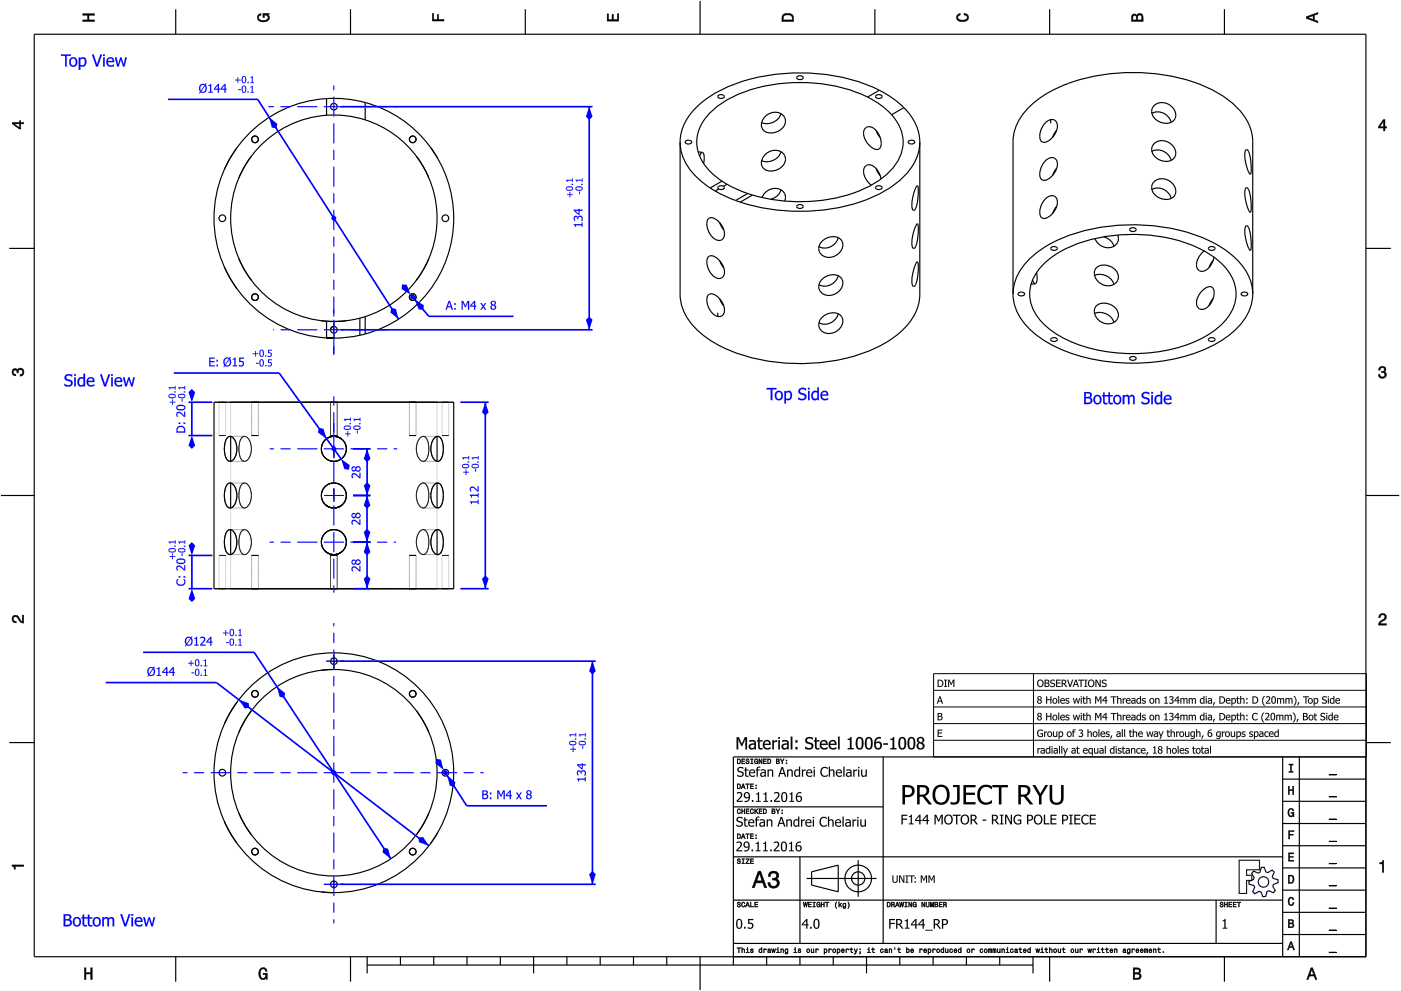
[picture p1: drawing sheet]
<svg xmlns="http://www.w3.org/2000/svg" width="420mm" height="297mm" viewBox="0 0 420 297" stroke-linecap="round" stroke-linejoin="round" font-family="sans-serif">
<g fill="none" stroke="#000" stroke-width=".35">
<path d="M10.3 10.3h399.3v276.5h-399.3zM52.7 2.8v7.5M105.1 2.8v7.5M157.5 2.8v7.5M210 .3v10M262.4 2.8v7.5M314.8 2.8v7.5M367.2 2.8v7.5M97.9 34.5a31 31 0 0 1 11.6 1.4M97.9 34.5a30.9 30.9 0 0 0-28.7 30.9 30.9 30.9 0 0 0 28.7 30.9M97.9 29.5a35.9 35.9 0 0 0-33.7 35.9 35.9 35.9 0 0 0 33.7 35.9M97.9 29.5a36 36 0 0 1 11.6 1.2"/>
<path d="M97.9 29.5v5M109.5 35.9a30.9 30.9 0 0 1 21.6 29.5 30.9 30.9 0 0 1-21.6 29.5M109.5 30.7a35.9 35.9 0 0 1 26.6 34.7 35.9 35.9 0 0 1-26.6 34.7M109.5 30.7v5.2M215.3 28.7a1.01 1.01 0 0 1 1.1-.4 1.01 1.01 0 0 1 .8 .9l-.6 .3h-.7l-.6-.3zM229.6 34.9a3.5 3.5 0 0 1 6 1.1 4.1 4.1 0 0 1-2.6 3.5 4.1 4.1 0 0 1-4.3-.8 3.1 3.1 0 0 1 .9-3.8zM234.2 34.1a4.5 4.5 0 0 1-5.8 2.7M239 23.1l.5-.3h.8l.6 .5a1.15 1.15 0 0 1-2 0zM259.6 38.4a2.78 2.78 0 0 1 3.8 1.6 4.4 4.4 0 0 1 .4 4.5 2.88 2.88 0 0 1-3.6-1.5 3.8 3.8 0 0 1-.6-4.6zM260.2 29.1a24.1 24.1 0 0 1 7.2 5.3M260.2 29.1a49.2 49.2 0 0 0-40.6 0 18.3 18.3 0 0 0-10.3 10.9 12.5 12.5 0 0 0 5 12.6l2.2 1.7M262.6 28.7a1.08 1.08 0 0 1 1.9 .4 1.22 1.22 0 0 1-1.9-.2z"/>
<path d="M262.7 39.1l1.3 2.1M263.7 27.1a56.9 56.9 0 0 0-48.2 .2 20.8 20.8 0 0 0-11.2 12.6l-.3 2.7M263.7 27.1l.9 .4a28.3 28.3 0 0 1 6.5 4.8M263.7 27.1l-3.5 2M267.4 34.4a11.5 11.5 0 0 1 0 16.4 33.3 33.3 0 0 1-20 9.1 51.8 51.8 0 0 1-21.7-1.4M271.1 32.3a14.9 14.9 0 0 1 4.7 10.3M271.1 32.3l-3.7 2.1M313.5 36.8a1.94 1.94 0 0 1 1.9-1 1.94 1.94 0 0 1 1.7 1.4 5.2 5.2 0 0 1-4.1 5.4 2.2 2.2 0 0 1-1-3.1l.7-1.6zM315.1 35.9v1.1M316.9 39l-1.2 2.1M345.4 34a4.2 4.2 0 0 1 5.8 2.7M346 31.7a3.9 3.9 0 0 1 4.6-.4 3.9 3.9 0 0 1 1.8 4.2 3.8 3.8 0 0 1-5.7 .4 2.8 2.8 0 0 1-.7-4.2z"/>
<path d="M71 44.3l-2 3.1-1.7 3.4M75.4 46.8l-2.1 3.1-1.7 3.4M124.9 46.8l2 3.1 1.7 3.4M129.2 44.3l2.1 3.1M204 42.6a16.4 16.4 0 0 0 7.7 12.8l1.3 .9M204 42.6v45.6a16.5 16.5 0 0 0 7.8 13 50.5 50.5 0 0 0 31.5 7.7 47.7 47.7 0 0 0 25.1-8.1 16.2 16.2 0 0 0 7.4-12.6v-45.6M205.5 42.4l.6-.3h.7l.7 .5a1.15 1.15 0 0 1-2 0zM209.4 45.5l1.3 .2M210.7 45.7l-.5 .3-.4 .8M210.7 45.7a3.4 3.4 0 0 1 .3 3.3M213 56.3l1.5 1M214.5 57.3l6.1 2.8"/>
<path d="M215.5 56.7l-1 .6M216.5 54.3l1.5 .9M216.5 54.3l-3.5 2M217 55.8a.97 .97 0 0 0-1.1-.2 .97 .97 0 0 0-.6 .8l.2 .3M217 55.8l.1 .2a.82 .82 0 0 1-.4 .8 .82 .82 0 0 1-.9 0l-.3-.1M218 55.2l3 1.5 3.2 1.3M218 55.2l-1 .6M224.2 58l1.5 .5M224.2 58l-3.6 2.1M225.7 58.5l-3.7 2.1M228.5 59.2a3.9 3.9 0 0 1 6.7-1.4 2.52 2.52 0 0 1 .1 2.5M229.6 46.3a3.5 3.5 0 0 1 6 1.2 4.1 4.1 0 0 1-2.6 3.4 4.1 4.1 0 0 1-4.3-.8 3.1 3.1 0 0 1 .9-3.8z"/>
<path d="M234.2 56.9a4.2 4.2 0 0 1-3.1 2.8M234.2 45.5a4.5 4.5 0 0 1-5.8 2.7M262.6 56l1-.3 .9 .3a1 1 0 0 1-1.7 .7l-.2-.3zM262.7 50.5l1.3 2.1M264.2 53.7a4.5 4.5 0 0 0-3.8-4.3 2.41 2.41 0 0 0-1 3.8l.8 1.2 1.1 1.1M272.4 42.4l.6-.3h.7l.6 .5a1.15 1.15 0 0 1-1.9 0zM274.9 55.8l.2-.1a11.5 11.5 0 0 1-.9 7.3 .84 .84 0 0 1-.7-1.2 12.8 12.8 0 0 1 1.4-6zM275.8 42.6a15.8 15.8 0 0 1-6.5 12 46.1 46.1 0 0 1-26.4 8.7 58.7 58.7 0 0 1-20.9-2.7M313.5 48.2a1.94 1.94 0 0 1 1.9-1 1.94 1.94 0 0 1 1.7 1.4 5.2 5.2 0 0 1-4.1 5.5 2.2 2.2 0 0 1-1-3.2l.7-1.6zM313.5 59.7a1.94 1.94 0 0 1 1.9-1.1 1.94 1.94 0 0 1 1.7 1.4 5.2 5.2 0 0 1-4.1 5.5 2.2 2.2 0 0 1-1-3.2l.7-1.5zM316.9 50.4l-1.2 2.1M345.4 45.4a4.2 4.2 0 0 1 5.8 2.7"/>
<path d="M345.4 56.8a4.2 4.2 0 0 1 5.8 2.7M346 54.5a3.9 3.9 0 0 1 4.6-.3 3.9 3.9 0 0 1 1.8 4.1 3.8 3.8 0 0 1-5.7 .4 2.8 2.8 0 0 1-.7-4.2zM346 43.1a3.9 3.9 0 0 1 4.6-.3 3.9 3.9 0 0 1 1.8 4.1 3.8 3.8 0 0 1-5.7 .4 2.8 2.8 0 0 1-.7-4.2zM373.7 56.3a.95 .95 0 0 1 1 1.1 12.7 12.7 0 0 1 .3 6.2 10.1 10.1 0 0 1-1.5-7.1zM373.7 44.9a.95 .95 0 0 1 1 1.1 12.7 12.7 0 0 1 .3 6.2 10.1 10.1 0 0 1-1.5-7.1zM2.8 74.4h7.5M71.6 77.5l1.7 3.4 2.1 3.1M128.6 77.5l-1.7 3.4-2 3.1M212.5 65.5a2.83 2.83 0 0 1 3.5 1.5 3.8 3.8 0 0 1 .7 4.7 2.67 2.67 0 0 1-3.7-1.5 4.4 4.4 0 0 1-.5-4.7zM212.5 76.9a2.83 2.83 0 0 1 3.5 1.5 3.8 3.8 0 0 1 .7 4.7 2.67 2.67 0 0 1-3.7-1.4 4.4 4.4 0 0 1-.5-4.8zM215.8 78.2l1.3 2.1M215.8 66.8l1.3 2.1"/>
<path d="M220.6 60.1l1.4 .5M239 61.7l.5-.3h.8l.6 .5a1.15 1.15 0 0 1-2 0zM246.6 72.3a4.1 4.1 0 0 1 5.8-.2 3.8 3.8 0 0 1-3.9 5 2.74 2.74 0 0 1-2.8-1.7 2.74 2.74 0 0 1 .9-3.1zM251.4 71.2a4.2 4.2 0 0 1-5.8 2.7M274.9 78.6l.2-.1a11.5 11.5 0 0 1-.9 7.3 .84 .84 0 0 1-.7-1.2 12.8 12.8 0 0 1 1.4-6zM274.9 67.2l.2-.1a11.5 11.5 0 0 1-.9 7.3 .84 .84 0 0 1-.7-1.2 12.8 12.8 0 0 1 1.4-6zM313.2 78.9a37.1 37.1 0 0 1 22.5-8.5 46.2 46.2 0 0 1 26.5 5.4 16 16 0 0 1 8.4 11.1 13 13 0 0 1-5.9 11.8 41.4 41.4 0 0 1-25 7.3 41.4 41.4 0 0 1-24.9-7.3 13.4 13.4 0 0 1-5.9-11.7 13.4 13.4 0 0 1 4.3-8.1zM315.2 74.3a1.01 1.01 0 0 1 1.1-.5 1.01 1.01 0 0 1 .7 .9l-.5 .3h-.8l-.5-.3zM316.9 61.8l-1.2 2.1M331 71l1.5 .7a3.6 3.6 0 0 1 1.5 2.1M335.2 70.5a3 3 0 0 1-1.2 3.3 3 3 0 0 1-3.5 0 4.3 4.3 0 0 1-2.1-2.3M338.8 68.6l.6-.3h.7l.6 .5a1.15 1.15 0 0 1-2 0z"/>
<path d="M361.1 75.2a5 5 0 0 0-2.1 5.2 2.18 2.18 0 0 0 3.7-.4l.9-1.4 .5-1.5M362.5 74.2a1.08 1.08 0 0 1 1.9 .4 1.22 1.22 0 0 1-2-.1zM363.8 78.1l-1.2 2.1M373.7 67.7a.95 .95 0 0 1 1 1.2 12.7 12.7 0 0 1 .3 6.2 10.1 10.1 0 0 1-1.5-7.2zM409.6 74.4h7.5M67.3 80l1.7 3.4 2 3.1M96.4 96.1l3.7 .3M97.9 96.3l2.2 .1M97.9 96.3v5M100.1 97.9a1 1 0 0 0-1 1 1 1 0 0 0 1 1M100.1 97.9a1 1 0 0 1 1 1 1 1 0 0 1-1 1M100.1 96.4v1.5"/>
<path d="M100.1 99.9v1.5M103.9 96.1l-3.6 .3M107.9 95.4l-3.4 .7-4.4 .3M107.9 95.4v5.1M109.5 94.9l-1.6 .5M109.5 94.9v5.2M212.5 88.4a2.83 2.83 0 0 1 3.5 1.4 3.8 3.8 0 0 1 .7 4.7 2.67 2.67 0 0 1-3.7-1.4 4.4 4.4 0 0 1-.5-4.7zM215.3 93.7v1.2M215.8 89.6l1.3 2.1M246.6 83.7a4.1 4.1 0 0 1 5.8-.2 3.8 3.8 0 0 1-3.9 5.1 2.74 2.74 0 0 1-2.8-1.8 2.74 2.74 0 0 1 .9-3.1zM246.6 95.1a4.1 4.1 0 0 1 5.8-.2 3.8 3.8 0 0 1-3.9 5.1 2.74 2.74 0 0 1-2.8-1.8 2.74 2.74 0 0 1 .9-3.1zM251.4 82.6a4.2 4.2 0 0 1-5.8 2.7"/>
<path d="M251.4 94.1a4.2 4.2 0 0 1-5.8 2.7M303.8 88.1v-45.6a16.4 16.4 0 0 1 7.7-12.9 46 46 0 0 1 25.4-7.8 52.4 52.4 0 0 1 29.5 6.7 18.3 18.3 0 0 1 9.2 12.7l.1 46.9M303.8 88.1a16.5 16.5 0 0 1 7.8-12.9 50.5 50.5 0 0 1 31.6-7.7 47.7 47.7 0 0 1 25.1 8 16.2 16.2 0 0 1 7.4 12.6M303.8 88.1a15.9 15.9 0 0 0 7.2 12.5 47.9 47.9 0 0 0 28.7 8.3 50.1 50.1 0 0 0 27.2-7.2 18.2 18.2 0 0 0 8.7-12l.1-1.6M305.4 87.9l.5-.3h.8l.6 .5a1.15 1.15 0 0 1-2 0zM309.7 83.9l.3 .8 .5 .3M310.5 85l-1.3 .2M310.9 81.7l.1 1.3a2.2 2.2 0 0 1-.5 2M328.3 94a4.5 4.5 0 0 1 5.7 2.6M328.3 82.5a4.5 4.5 0 0 1 5.7 2.7M328.7 80.4a4.2 4.2 0 0 1 6.7 2.9 3.5 3.5 0 0 1-2.8 2.4 3.5 3.5 0 0 1-3.4-1.5 2.94 2.94 0 0 1-.5-3.8zM328.7 91.8a4.2 4.2 0 0 1 6.7 2.9 3.5 3.5 0 0 1-2.8 2.4 3.5 3.5 0 0 1-3.4-1.4 2.94 2.94 0 0 1-.5-3.9z"/>
<path d="M360.5 87.2a2.58 2.58 0 0 1 3.1-1 4.8 4.8 0 0 1-1 5.4 2.01 2.01 0 0 1-2 1.1 2.01 2.01 0 0 1-1.8-1.6l.4-2.1zM363.8 89.5l-1.2 2.1M372.3 87.9l.5-.3h.8l.6 .5a1.15 1.15 0 0 1-2 0zM97.9 101.3l2.2 .1M100 101.4h.1M107.9 100.5l-3.4 .6-4.4 .3M109.5 100.1l-1.6 .4M315.2 101.5a1.25 1.25 0 0 1 1.9 .3 1.07 1.07 0 0 1-1 .5 1.07 1.07 0 0 1-1-.7zM338.8 107.2l.6-.3h.7l.6 .5a1.15 1.15 0 0 1-2 0zM362.5 101.6l.9-.4 .9 .4a1 1 0 0 1-1.6 .6l-.3-.3zM64.2 120.6h71.9v55.9h-71.9zM67.3 134.6v.2"/>
<path d="M67.3 134.3v.2M68.2 131.2a1.64 1.64 0 0 1 2.5 1.4 4.5 4.5 0 0 1-1.5 5.7 2.05 2.05 0 0 1-1.8-2.3 6.3 6.3 0 0 1 .8-4.8zM68.8 138.3h.1M68.8 130.8h.1M69.2 130.8v7.5M96.4 134.5a3.7 3.7 0 0 0 3.7 3.8M96.4 134.5h.1M96.4 135v.1M96.4 134h.1M96.4 135.1l.1 .2M96.5 133.8l-.1 .1M96.7 133.1h.1"/>
<path d="M97.1 132.4h.1M97.2 132.2l-.1 .1M97.5 131.9l-.1 .1M97.5 131.8h.1M98.1 131.4l-.2 .1M98.6 131.1l-.3 .2M98.7 131.1l.3-.1-1.5 .8M99.1 130.9v.1M99.3 138.2h.2M99.4 130.9h1.7l1.4 .8M99.5 130.9h-.2M99.6 138.2l.2 .1"/>
<path d="M99.8 130.8h-.2M99.9 138.3h.1M100 130.8h-.1M100 138.3h.1M100 130.8l-.8 .1M100.1 130.8h.1M100.1 130.8h.2M100.1 130.8h-.1M100.1 130.8a3.7 3.7 0 0 0-3.7 3.7M100.1 130.8a3.7 3.7 0 0 1 3.8 3.7 3.7 3.7 0 0 1-3.8 3.8M100.2 130.8h.1M100.3 138.3h-.2"/>
<path d="M100.4 130.8h.2M100.6 138.3h-.2M100.8 138.2l-.3 .1M100.8 130.9l-.3-.1 .3 .1M100.9 138.2h-.1M101.1 130.9l.8 .3zM101.9 137.9l-.8 .3M102 131.3l.4 .3M102 131.3h.1M102.1 137.7l-.1 .1M102.1 131.4h.1M102.1 137.7h.1"/>
<path d="M102.3 131.5l.1 .1M102.3 137.6h.1M102.5 131.6h.1M102.5 131.7h.1M102.7 131.8v.1M102.7 137.2v.1M102.7 131.9h.1M102.7 137.2h.1M103.3 132.6h.1M103.3 136.5h.1M103.4 132.7v.1M103.4 136.3h.1"/>
<path d="M103.5 132.9l.1 .2M103.6 136l-.1 .2M103.6 133.2l.1 .1M103.7 135.8l-.1 .1M131.1 130.8v7.5M131.3 130.8a3.6 3.6 0 0 0-2.1 4.2 3.1 3.1 0 0 0 2.1 3.3M131.3 130.8a3.3 3.3 0 0 1 1.7 3.7 3.3 3.3 0 0 1-1.7 3.8M131.3 130.8h.1M131.3 138.3h.1M131.6 130.9h.1M131.7 138.2h-.1M132.1 137.8h.1"/>
<path d="M132.2 131.4h.1M132.2 137.7h.1M132.3 131.5v.1M132.3 137.5v.1M.3 148.5h10M67.3 148.6v.1M67.3 148.3v.2M68.2 145.1a1.64 1.64 0 0 1 2.5 1.4 4.5 4.5 0 0 1-1.5 5.7 2.05 2.05 0 0 1-1.8-2.2 6.3 6.3 0 0 1 .8-4.9zM68.2 159.1a1.64 1.64 0 0 1 2.5 1.4 4.5 4.5 0 0 1-1.5 5.7 2.05 2.05 0 0 1-1.8-2.2 6.3 6.3 0 0 1 .8-4.9zM68.8 152.2h.1M68.8 144.8h.1M68.8 158.8h.1"/>
<path d="M69.2 144.8v7.4M69.2 158.8v7.4M96.4 148.5a3.7 3.7 0 0 0 3.7 3.8M96.4 148.5h.1M96.4 149h.1M96.4 148h.1M96.4 149.1l.1 .1M96.5 147.8l-.1 .1M96.7 150h.1M97.1 150.7h.1M97.1 150.7l.1 .1M97.4 151l.1 .2"/>
<path d="M97.5 151.2h.1M97.5 151.2l1.5 .9-.3-.1M97.9 151.6l.2 .1M98.3 151.8l.3 .1M99.1 152.1h.1M99.2 152.1l.8 .2M99.3 152.2h.2M99.5 144.8l-.2 .1M99.5 158.8h-.2M99.6 152.2h.2M99.8 144.8h-.2M99.8 158.8h-.2"/>
<path d="M99.9 152.3h.1M100 144.8h-.1M100 158.8h-.1M100 152.3h.1M100.1 144.8h-.1M100.1 158.7l-.1 .1M100.1 158.7a3.7 3.7 0 0 0-3.7 3.8M100.1 144.8a3.7 3.7 0 0 0-3.7 3.7M100.1 144.8a3.7 3.7 0 0 1 3.8 3.7 3.7 3.7 0 0 1-3.8 3.8M100.1 158.7a3.7 3.7 0 0 1 3.8 3.8 3.7 3.7 0 0 1-3.8 3.7M100.1 158.7h.1M100.1 152.3h.1"/>
<path d="M100.1 144.8h.1M100.2 152.3h-.1M100.2 152.3h.1M100.4 144.8h.2M100.4 158.8h.2M100.6 152.2h-.2M100.8 158.8h.1M100.8 152.2h-.3M100.8 144.8l.1 .1M101.1 158.9l.8 .3M101.1 152.1l.8-.3zM101.1 144.9l.8 .3"/>
<path d="M102 159.3h.1M102 145.3l.2 .1M102 151.7v.1M102.1 145.3l.1 .1M102.1 151.7l-.1 .1M102.1 145.3h.1M102.1 159.3h.1M102.1 151.7h.1M102.1 159.3l.1 .1M102.3 159.4v.1M102.3 145.4v.1M102.3 151.5v.1"/>
<path d="M102.4 151.5l-.4 .3M102.5 151.4h.1M102.5 151.4l-1.4 .7-1.7 .1M102.6 151.4h-.1M102.7 145.8h.1M102.7 159.8h.1M102.7 151.2h.1M103.3 146.5h.1M103.3 146.5v.1M103.3 150.5h.1M103.4 146.7v.1M103.4 150.3v.1"/>
<path d="M103.5 146.9l.1 .2M103.6 150l-.1 .1M103.6 147.2l.1 .1M103.7 149.8l-.1 .1M131.1 144.8v7.4M131.1 158.8v7.4M131.3 158.7a3.3 3.3 0 0 1 1.7 3.8 3.3 3.3 0 0 1-1.7 3.7M131.3 158.7a3.6 3.6 0 0 0-2.1 4.3 3.1 3.1 0 0 0 2.1 3.2M131.3 144.8a3.6 3.6 0 0 0-2.1 4.2 3.1 3.1 0 0 0 2.1 3.3M131.3 144.8a3.3 3.3 0 0 1 1.7 3.7 3.3 3.3 0 0 1-1.7 3.8M131.3 158.7h.1M131.3 152.3h.1"/>
<path d="M131.3 144.8h.1M131.6 144.8l.1 .1M131.6 158.8l.1 .1M131.7 152.2h-.1M132.2 145.4h.1M132.2 159.3v.1M132.3 145.5v.1M132.3 159.4v.1M132.3 151.5l-.1 .2M409.6 148.5h10M67.3 162.5v.2M67.3 162.3v.1"/>
<path d="M68.8 166.2h.1M96.4 162.5a3.7 3.7 0 0 0 3.7 3.7M96.4 162.5h.1M96.4 163h.1M96.4 162h.1M96.4 163.1l.1 .1M96.5 161.8l-.1 .1M96.7 163.9v.1M97.1 164.6h.1M97.1 164.7l.1 .1M97.4 165l.1 .2M97.5 165.2h.1"/>
<path d="M97.5 165.2l1.5 .9-.3-.2M97.9 165.5l.2 .2M98.3 165.8l.3 .1M99.1 166.1h.1M99.2 166.1l.8 .1M99.3 166.1l.2 .1M99.6 166.2h.2M99.9 166.2h.1M100 166.2h.1M100.1 166.2h.1M100.2 166.2h-.1M100.2 166.2h.1"/>
<path d="M100.6 166.2h-.2M100.8 166.2h-.3M101.1 166.1l.8-.3zM102.1 165.7h-.1M102.1 165.7h.1M102.4 165.5l-.4 .2M102.4 165.5l-.1 .1M102.4 165.5h-.1M102.5 165.4h.1M102.5 165.3l-1.4 .8-1.7 .1M102.6 165.3h-.1M102.7 165.2h.1"/>
<path d="M103.3 164.5h.1M103.3 160.5h.1M103.3 164.4v.1M103.4 160.6v.1M103.4 164.2v.1M103.5 160.9l.1 .1M103.6 163.9l-.1 .2M103.6 161.1l.1 .1M103.7 163.7l-.1 .2M131.3 166.2h.1M131.7 166.1l-.1 .1M132.2 165.6h.1"/>
<path d="M132.3 165.5h.1M100.1 195.7h.1M71 210.5l-2 3.1-1.7 3.4M75.4 213l-2.1 3.1-1.7 3.4M100.1 200.7l-3.7 .2M124.9 213l2 3.1 1.7 3.4M2.8 222.6h7.5M264.9 226.9v55.9M384.7 233.5h24.9M384.7 226.9v59.9M389.7 226.9v59.9M409.6 222.6h7.5"/>
<path d="M409.6 226.9h-189.7v62.4M67.3 246.2l1.7 3.4 2 3.1M71.6 243.7l1.7 3.4 2.1 3.1M128.6 243.7l-1.7 3.4-2 3.1M131.3 249.6l-2.1 3.1M219.9 256.8h164.8M219.9 241.8h45M239.9 256.8v26M257.4 257.8v11M384.7 253.5h24.9M384.7 246.8h24.9M384.7 240.2h24.9"/>
<path d="M96.4 267.4l3.7 .2M219.9 269.8h164.8M241.9 263.3h21M243.4 261.3l8-2v8l-8-2zM364.7 269.8v13M384.7 273.5h24.9M384.7 266.8h24.9M384.7 260.1h24.9M52.7 286.8v7.5M105.1 286.8v7.5M110.1 289.3h199.7M110.1 286.8v5"/>
<path d="M120.1 286.8v2.5M130.1 286.8v2.5M140.1 286.8v2.5M150 286.8v2.5M160 286.8v5M170 286.8v2.5M180 286.8v2.5M190 286.8v2.5M200 286.8v2.5M210 286.8v10M219.9 282.8h164.8M229.9 286.8v2.5"/>
<path d="M239.9 286.8v2.5M249.9 286.8v2.5M259.9 286.8v5M269.9 286.8v2.5M279.8 286.8v2.5M289.8 286.8v2.5M299.8 286.8v2.5M309.8 286.8v5M314.8 286.8v7.5M367.2 286.8v7.5M384.7 280.1h24.9"/>
<circle cx="100.1" cy="32" r="1"/>
<circle cx="76.5" cy="41.8" r="1"/>
<circle cx="123.8" cy="41.8" r="1"/>
<circle cx="66.7" cy="65.4" r="1"/>
<circle cx="133.6" cy="65.4" r="1"/>
<circle cx="76.5" cy="89.1" r="1"/>
<circle cx="123.8" cy="89.1" r="1"/>
<circle cx="100.1" cy="198.2" r="1"/>
<circle cx="76.5" cy="208" r="1"/>
<circle cx="123.8" cy="208" r="1"/>
<circle cx="66.7" cy="231.6" r="1"/>
<circle cx="100.1" cy="231.6" r="35.9"/>
<circle cx="100.1" cy="231.6" r="31"/>
<circle cx="133.6" cy="231.6" r="1"/>
<circle cx="76.5" cy="255.3" r="1"/>
<circle cx="123.8" cy="255.3" r="1"/>
<circle cx="100.1" cy="265.1" r="1"/>
<circle cx="257.4" cy="263.3" r="4"/>
<circle cx="257.4" cy="263.3" r="2"/>
</g>
<g fill="#000">
<path d="M24.8 4.1h3.5v.5h-1.6v1.4h1.6v.4h-3.5v-.4h1.5v-1.4h-1.5z" fill-rule="evenodd"/>
<path d="M77.5 4.4l.8-.3v.5h-.3a.68 .68 0 0 0-.5 .6 .68 .68 0 0 0 .4 .7 1.68 1.68 0 0 0 2.5-.6 .92 .92 0 0 0-1.1-.8v.8h-.5v-1.3h1.9v.3l-.4 .1 .4 .4a1.19 1.19 0 0 1-.9 1.7 1.9 1.9 0 0 1-2.7-1.3z" fill-rule="evenodd"/>
<path d="M129.7 4h.4v1.8h1v-1.4h.4v1.4h1.7v.5h-3.5z" fill-rule="evenodd"/>
<path d="M182.1 4.2h.4v1.7h1v-1.6h.5v1.6h1.2v-1.8h.4v2.2h-3.5z" fill-rule="evenodd"/>
<path d="M234.9 4.3a2.18 2.18 0 0 0-.4 2.1h3.5v-1.1a1.91 1.91 0 0 0-3.1-1zM235.2 4.7l.4-.2a1.44 1.44 0 0 1 2 .8v.7h-2.7l.1-1.1z" fill-rule="evenodd"/>
<path d="M287.1 4.4l.9-.4v.5l-.3 .1a.66 .66 0 0 0-.5 .6 .66 .66 0 0 0 .4 .6l.5 .2a1.58 1.58 0 0 0 2-.8 .9 .9 0 0 0-1-.7v-.5a1.24 1.24 0 0 1 1.4 1 1.24 1.24 0 0 1-1.1 1.4 1.92 1.92 0 0 1-2.6-1.2z" fill-rule="evenodd"/>
<path d="M339.6 4.4l-.3 2h3.5v-1.3a.98 .98 0 0 0-.7-1.1 .98 .98 0 0 0-1.2 .6 .83 .83 0 0 0-1.3-.2zM339.9 4.8l.4-.2 .4 .2 .1 1.2h-1.1zM341.3 4.7l.5-.2a.57 .57 0 0 1 .6 .7v.8h-1.2z" fill-rule="evenodd"/>
<path d="M391.7 5v.5l3.5 1.3v-.5l-1-.3v-1.4l1-.4v-.5zM392.2 5.3l1.6-.6v1.1z" fill-rule="evenodd"/>
<path d="M3.7 36.7v.4l2.1 1.6h.4v-1.6h.9v-.4h-.9v-.5h-.4v.5zM4.3 37.1h1.5v1.2z" fill-rule="evenodd"/>
<path d="M414.9 35.8l-1.5 2.1v.5h1.5v.8h.5v-.8h.5v-.4h-.5v-2.2zM414.9 36.4v1.6h-1.1z" fill-rule="evenodd"/>
<path d="M3.8 110.7a.85 .85 0 0 1 1.4 .2 1.11 1.11 0 0 1 1.6-.4 1.11 1.11 0 0 1 .3 1.6l-.6 .6-.5 .1v-.5a.72 .72 0 0 0 .9-.7 .72 .72 0 0 0-.8-.7 .72 .72 0 0 0-.6 .9h-.4a.62 .62 0 0 0-.4-.8 .62 .62 0 0 0-.8 .4 .62 .62 0 0 0 .5 .8h.3v.5a1.17 1.17 0 0 1-1.1-.7 1.17 1.17 0 0 1 .2-1.3z" fill-rule="evenodd"/>
<path d="M413.7 110.1a1.01 1.01 0 0 1 1.6-.2 1.01 1.01 0 0 1-.1 1.5 1.11 1.11 0 0 1 .4 1.6 1.11 1.11 0 0 1-1.6 .3l-.6-.6v-.5h.4a.72 .72 0 0 0 .7 .9 .72 .72 0 0 0 .7-.8 .72 .72 0 0 0-.9-.6v-.4a.62 .62 0 0 0 .8-.4 .62 .62 0 0 0-.4-.8 .62 .62 0 0 0-.8 .5v.4h-.5z" fill-rule="evenodd"/>
<path d="M3.9 184.7a1.22 1.22 0 0 1 2 .7l.8 .9v-1.9h.4v2.4a2.76 2.76 0 0 1-2.1-1.8 .69 .69 0 0 0-1 .5 .69 .69 0 0 0 .9 .7l-.1 .5a1.19 1.19 0 0 1-1.1-.7 1.19 1.19 0 0 1 .2-1.3z" fill-rule="evenodd"/>
<path d="M413.8 184.2a1.17 1.17 0 0 1 1.9 .3 1.17 1.17 0 0 1-1 1.7l-.8 .7h1.9v.5h-2.4a2.75 2.75 0 0 1 1.8-2.1 .69 .69 0 0 0-.5-1 .69 .69 0 0 0-.8 .8h-.4z" fill-rule="evenodd"/>
<path d="M221.1 227.5v1.5h.5a.77 .77 0 0 0 .6-.8 .77 .77 0 0 0-.6-.7zM221.3 227.6a.57 .57 0 0 1 .6 .6 .57 .57 0 0 1-.6 .6zM222.4 227.5v1.5h1v-.2h-.8v-.5h.7v-.2h-.7v-.5h.8v-.1zM223.8 227.5a.6 .6 0 0 0 .1 .7 .6 .6 0 0 0 .6 .2 .33 .33 0 0 1-.3 .4 .33 .33 0 0 1-.4-.3h-.2a.54 .54 0 0 0 .6 .5 .54 .54 0 0 0 .5-.6 .54 .54 0 0 0-.7-.4 .28 .28 0 0 1 .1-.4 .28 .28 0 0 1 .4 .3h.2l-.1-.2-.2-.3zM225.1 227.5v.1h.3v1.2h-.3v.2h.8v-.2h-.3v-1.2h.3v-.1zM226.4 227.6a.72 .72 0 0 0-.2 1 .72 .72 0 0 0 .9 .3l.2 .1v-.9h-.5v.2h.3l-.2 .5a.52 .52 0 0 1-.6-.6 .52 .52 0 0 1 .7-.4l.3 .1-.3-.5zM227.6 227.5v1.5h.2v-1.3l.5 1.3h.3v-1.5h-.2v1.2l-.6-1.2zM228.9 227.5v1.5h1v-.2h-.8v-.5h.7v-.2h-.7v-.5h.8v-.1zM230.2 227.5v1.5h.5a.77 .77 0 0 0 .6-.8 .77 .77 0 0 0-.6-.7zM230.4 227.6a.57 .57 0 0 1 .6 .6 .57 .57 0 0 1-.6 .6zM232.8 227.5v1.5h.5a.42 .42 0 0 0 .5-.4 .42 .42 0 0 0-.3-.5l.2-.2-.1-.3zM233 227.6h.3a.23 .23 0 0 1 .3 .3 .23 .23 0 0 1-.3 .2h-.3zM233 228.3h.3a.26 .26 0 0 1 .3 .2 .26 .26 0 0 1-.3 .3h-.3zM234 227.5l.5 .9v.6h.2v-.7l.5-.8h-.2l-.4 .7-.4-.7zM235.7 228.6v.4h.3v-.4zM235.7 227.8v.3h.3v-.3z" fill-rule="evenodd"/>
<path d="M221.1 234.9v1.5h.5a.77 .77 0 0 0 .6-.7 .77 .77 0 0 0-.6-.8zM221.3 235.1a.57 .57 0 0 1 .6 .6 .57 .57 0 0 1-.6 .6zM222.8 234.9l-.6 1.5h.2l.2-.4h.6l.1 .4h.2l-.5-1.5zM222.9 235.2l.2 .6h-.4zM223.6 234.9v.2h.5v1.3h.2v-1.3h.4v-.2zM225 234.9v1.5h1v-.1h-.8v-.5h.7v-.2h-.7v-.5h.8v-.2zM226.6 236.1v.3h.3v-.3zM226.6 235.3v.3h.3v-.3z" fill-rule="evenodd"/>
<path d="M386.3 235.7h.4v1h1v-1h.3v2.5h-.3v-1.2h-1v1.2h-.4z" fill-rule="evenodd"/>
<path d="M386.5 229h1.3v.3h-.5v1.9h.5v.3h-1.3v-.3h.5v-1.9h-.5z" fill-rule="evenodd"/>
<path d="M3.6 259.2h3.5v.5h-2.5v.8h-.3a.77 .77 0 0 0-.7-.9z" fill-rule="evenodd"/>
<path d="M221.2 257.5a.6 .6 0 0 0 .1 .7 .6 .6 0 0 0 .6 .2 .33 .33 0 0 1-.3 .4 .33 .33 0 0 1-.4-.4h-.2a.54 .54 0 0 0 .6 .6 .54 .54 0 0 0 .5-.7 .54 .54 0 0 0-.7-.3 .28 .28 0 0 1 .2-.5 .28 .28 0 0 1 .3 .3h.2l-.1-.2-.2-.2zM222.5 257.4v.2h.3v1.1h-.3v.2h.8v-.2h-.3v-1.1h.3v-.2zM223.7 257.4v.2h.8l-.9 1.3h1.1v-.2h-.8l.8-1.3zM225 257.4v1.5h1v-.2h-.8v-.5h.7v-.2h-.7v-.4h.8v-.2z" fill-rule="evenodd"/>
<path d="M221.1 249.9v1.5h.5a.77 .77 0 0 0 .6-.7 .77 .77 0 0 0-.6-.8zM221.3 250.1a.57 .57 0 0 1 .6 .6 .57 .57 0 0 1-.6 .5zM222.8 249.9l-.6 1.5h.2l.2-.4h.6l.1 .4h.2l-.5-1.5zM222.9 250.1l.2 .7h-.4zM223.6 249.9v.2h.5v1.3h.2v-1.3h.4v-.2zM225 249.9v1.5h1v-.2h-.8v-.5h.7v-.2h-.7v-.4h.8v-.2zM226.6 251.1v.3h.3v-.3zM226.6 250.3v.3h.3v-.3z" fill-rule="evenodd"/>
<path d="M221.2 242.6a.72 .72 0 0 0-.2 1 .72 .72 0 0 0 1 .2l.1-.4-.4 .4a.56 .56 0 0 1-.4-.6 .56 .56 0 0 1 .5-.6l.3 .3-.3-.5zM222.4 242.4v1.5h.2v-.7h.6v.7h.2v-1.5h-.2v.6h-.6v-.6zM223.7 242.4v1.5h1v-.2h-.8v-.5h.7v-.1h-.7v-.5h.8v-.2zM225.1 242.6a.72 .72 0 0 0-.2 1 .72 .72 0 0 0 1 .2l.1-.4-.4 .4a.56 .56 0 0 1-.4-.6 .56 .56 0 0 1 .5-.6l.3 .3-.3-.5zM226.3 242.4v1.5h.2l.2-.7 .5 .7h.2l-.6-.8 .6-.7h-.2l-.7 .7v-.7zM227.6 242.4v1.5h1v-.2h-.8v-.5h.7v-.1h-.7v-.5h.8v-.2zM228.9 242.4v1.5h.5a.77 .77 0 0 0 .6-.7 .77 .77 0 0 0-.6-.8zM229.1 242.6a.57 .57 0 0 1 .6 .6 .57 .57 0 0 1-.6 .5zM231.5 242.4v1.5h.5a.42 .42 0 0 0 .5-.3 .42 .42 0 0 0-.3-.5l.2-.2-.1-.4zM231.7 242.6h.3a.23 .23 0 0 1 .3 .2 .23 .23 0 0 1-.3 .3h-.3zM231.7 243.2h.3a.26 .26 0 0 1 .3 .3 .26 .26 0 0 1-.3 .2h-.3zM232.7 242.4l.5 .9v.6h.2v-.6l.5-.9h-.2l-.4 .7-.4-.7zM234.4 243.6v.3h.3v-.3zM234.4 242.8v.3h.3v-.3z" fill-rule="evenodd"/>
<path d="M386.4 255.6h1.6v.3h-1.3v.8h1.2v.3h-1.2v.8h1.3v.3h-1.6z" fill-rule="evenodd"/>
<path d="M386.4 249h1.7v.3h-1.3v.7h1v.3h-1v1.2h-.4z" fill-rule="evenodd"/>
<path d="M386.5 242.6a.85 .85 0 0 1 .9-.3 .85 .85 0 0 1 .6 .8h-.3l-.3-.5a1.04 1.04 0 0 0-.9 .9 1.04 1.04 0 0 0 .7 1.1l.4-.2 .1-.6h-.5v-.3h.9v1.3l-.3-.3-.4 .4a1.2 1.2 0 0 1-1.1-1.9z" fill-rule="evenodd"/>
<path d="M221.2 270.5a.6 .6 0 0 0 .1 .6 .6 .6 0 0 0 .6 .3 .33 .33 0 0 1-.3 .4 .33 .33 0 0 1-.4-.4h-.2a.54 .54 0 0 0 .6 .6 .54 .54 0 0 0 .5-.7 .54 .54 0 0 0-.7-.4 .28 .28 0 0 1 .2-.4 .28 .28 0 0 1 .3 .3h.2l-.1-.2-.2-.2zM222.5 270.5a.72 .72 0 0 0-.2 1 .72 .72 0 0 0 1 .3l.1-.5-.4 .4a.56 .56 0 0 1-.4-.6 .56 .56 0 0 1 .5-.5l.3 .2-.3-.4zM224.1 270.4l-.6 1.5h.2l.2-.5h.6l.1 .5h.2l-.5-1.5zM224.2 270.6l.2 .7h-.4zM225 270.4v1.5h1v-.2h-.8v-1.3zM226.3 270.4v1.5h1v-.2h-.8v-.5h.7v-.2h-.7v-.4h.8v-.2z" fill-rule="evenodd"/>
<path d="M227.4 261.1l-1.8 5h.6l.6-1.5h1.9l.6 1.5h.6l-1.8-5zM227.8 261.8l.7 2.2h-1.5zM230.8 261.5l-.4 1.2h.6a.88 .88 0 0 1 .5-1.1 .88 .88 0 0 1 1.1 .4 .88 .88 0 0 1-.3 1.2h-.7v.6a1.03 1.03 0 0 1 1.4 .6 1.03 1.03 0 0 1-.7 1.3 1.03 1.03 0 0 1-1.3-.7l-.1-.5h-.6a1.68 1.68 0 0 0 2.1 1.7 1.68 1.68 0 0 0 .9-2.6l-.4-.2a1.29 1.29 0 0 0 .6-1.6 1.29 1.29 0 0 0-1.5-.7z" fill-rule="evenodd"/>
<path d="M240.9 270.4l.2 1.5h.2l.2-1.3 .3 1.3h.2l.2-1.5h-.2l-.1 1.3-.3-1.3h-.1l-.3 1.3-.1-1.3zM242.4 270.4v1.5h.9v-.2h-.7v-.5h.7v-.2h-.7v-.4h.7v-.2zM243.8 270.4v.2h.3v1.1h-.3v.2h.7v-.2h-.3v-1.1h.3v-.2zM245 270.5a.72 .72 0 0 0-.2 1 .72 .72 0 0 0 1 .3l.2 .1v-.8h-.6v.2h.4l-.2 .4a.52 .52 0 0 1-.6-.6 .52 .52 0 0 1 .7-.4l.3 .1-.3-.4zM246.2 270.4v1.5h.2v-.7h.6v.7h.2v-1.5h-.2v.6h-.6v-.6zM247.5 270.4v.2h.4v1.3h.2v-1.3h.5v-.2zM250.8 270.3a1.35 1.35 0 0 0 .1 2 1.84 1.84 0 0 1 0-2zM251.5 270.3v1.6h.2l.2-.6 .4 .6h.2l-.5-.8 .5-.4-.8 .5v-.9zM252.9 270.8a.55 .55 0 0 0-.2 .8 .55 .55 0 0 0 .8 .1 .4 .4 0 0 1-.2 .4 .4 .4 0 0 1-.5-.1 .47 .47 0 0 0 .5 .3 .47 .47 0 0 0 .4-.5v-1.1l-.2 .2-.3-.2zM253 271l.1-.1a.39 .39 0 0 1 .4 .4 .39 .39 0 0 1-.5 .3zM254.3 270.3a1.85 1.85 0 0 1 0 2 1.22 1.22 0 0 0 0-2z" fill-rule="evenodd"/>
<path d="M266 270.4v1.5h.5a.77 .77 0 0 0 .6-.8 .77 .77 0 0 0-.6-.7zM266.2 270.6a.57 .57 0 0 1 .7 .5 .57 .57 0 0 1-.7 .6zM267.3 270.4v1.5h.2v-.7a.45 .45 0 0 1 .5 .2 .45 .45 0 0 1 .1 .5l.2-.1-.2-.7a.41 .41 0 0 0 .2-.4 .41 .41 0 0 0-.5-.3zM267.5 270.6h.3a.25 .25 0 0 1 .3 .2 .25 .25 0 0 1-.3 .3h-.3zM269 270.4l-.5 1.5h.2l.1-.5h.6l.2 .5h.2l-.6-1.5zM269.1 270.6l.2 .7h-.4zM269.7 270.4l.3 1.5h.2l.2-1.3 .2 1.3h.2l.3-1.5h-.2l-.2 1.3-.2-1.3h-.2l-.2 1.3-.2-1.3zM271.3 270.4v.2h.3v1.1h-.3v.2h.8v-.2h-.3v-1.1h.3v-.2zM272.5 270.4v1.5h.2v-1.3l.6 1.3h.2v-1.5h-.2v1.2l-.5-1.2zM273.9 270.5a.72 .72 0 0 0-.2 1 .72 .72 0 0 0 .9 .3l.2 .1v-.8h-.5v.2h.3l-.2 .4a.52 .52 0 0 1-.5-.6 .52 .52 0 0 1 .7-.4l.2 .1-.3-.4zM276.4 270.4v1.5h.2v-1.3l.6 1.3h.2v-1.5h-.2v1.2l-.6-1.2zM277.7 270.4v.9a.52 .52 0 0 0 .5 .6 .52 .52 0 0 0 .5-.6v-.9h-.2v.9a.33 .33 0 0 1-.3 .4 .33 .33 0 0 1-.3-.4v-.9zM279 270.4v1.5h.1v-1.4l.3 1.4h.2l.3-1.4v1.4h.1v-1.5h-.2l-.3 1.3-.3-1.3zM280.3 270.4v1.5h.6a.42 .42 0 0 0 .4-.3 .42 .42 0 0 0-.2-.5l.2-.2-.1-.4zM280.5 270.6h.3a.23 .23 0 0 1 .3 .2 .23 .23 0 0 1-.3 .2h-.3zM280.5 271.2h.3a.26 .26 0 0 1 .3 .2 .26 .26 0 0 1-.3 .3h-.3zM281.6 270.4v1.5h1v-.2h-.8v-.5h.7v-.2h-.7v-.4h.8v-.2zM282.9 270.4v1.5h.2v-.7a.45 .45 0 0 1 .5 .2 .45 .45 0 0 1 .1 .5l.2-.1-.2-.7a.41 .41 0 0 0 .2-.4 .41 .41 0 0 0-.5-.3zM283.1 270.6h.3a.25 .25 0 0 1 .3 .2 .25 .25 0 0 1-.3 .3h-.3z" fill-rule="evenodd"/>
<path d="M366 270.5a.6 .6 0 0 0 0 .6 .6 .6 0 0 0 .7 .3 .33 .33 0 0 1-.3 .4 .33 .33 0 0 1-.4-.4h-.2a.54 .54 0 0 0 .6 .6 .54 .54 0 0 0 .5-.7 .54 .54 0 0 0-.8-.4 .28 .28 0 0 1 .2-.4 .28 .28 0 0 1 .4 .3h.2l-.1-.2-.2-.2zM367.2 270.4v1.5h.2v-.7h.6v.7h.2v-1.5h-.2v.6h-.6v-.6zM368.5 270.4v1.5h.9v-.2h-.7v-.5h.7v-.2h-.7v-.4h.7v-.2zM369.8 270.4v1.5h.9v-.2h-.7v-.5h.7v-.2h-.7v-.4h.7v-.2zM371 270.4v.2h.5v1.3h.2v-1.3h.4v-.2z" fill-rule="evenodd"/>
<path d="M386.3 262.3v2.5h.9a1.28 1.28 0 0 0 1-1.3 1.28 1.28 0 0 0-1-1.2zM386.7 262.6a.96 .96 0 0 1 1.1 .9 .96 .96 0 0 1-1.1 1z" fill-rule="evenodd"/>
<path d="M386.3 275.6v2.5h1a.7 .7 0 0 0 .8-.5 .7 .7 0 0 0-.5-.9l.4-.5a.62 .62 0 0 0-.8-.6zM386.7 275.9h.5a.38 .38 0 0 1 .4 .4 .38 .38 0 0 1-.4 .3h-.5zM386.7 276.9h.5a.43 .43 0 0 1 .5 .4 .43 .43 0 0 1-.5 .5h-.5z" fill-rule="evenodd"/>
<path d="M386.5 269.2a.85 .85 0 0 1 1-.3 .85 .85 0 0 1 .6 .8h-.4l-.3-.5a1.05 1.05 0 0 0-.8 .9 1.05 1.05 0 0 0 .6 1.1l.4-.2 .2-.5h.3a.89 .89 0 0 1-.8 1 .89 .89 0 0 1-1-.7z" fill-rule="evenodd"/>
<path d="M413.7 258.6a.77 .77 0 0 0 1-.7h.3v3.5h-.5v-2.4h-.8z" fill-rule="evenodd"/>
<path d="M25.3 290.1h.5v1.4h1.4v-1.4h.5v3.5h-.5v-1.7h-1.4v1.7h-.5z" fill-rule="evenodd"/>
<path d="M78 290.5a1.19 1.19 0 0 1 1.3-.5 1.19 1.19 0 0 1 .8 1.1h-.5l-.1-.3a.68 .68 0 0 0-.6-.4 .68 .68 0 0 0-.6 .4 1.68 1.68 0 0 0 .6 2.5 .92 .92 0 0 0 .8-1.2h-.8v-.4h1.3v1.9h-.3l-.1-.5-.4 .4a1.19 1.19 0 0 1-1.7-.9v-1.5z" fill-rule="evenodd"/>
<path d="M221 284.1v.1h.5v1.4h.2v-1.4h.4v-.1zM222.4 284v1.6h.2v-.9l.3-.2 .2 .2v.9h.2v-.8a.38 .38 0 0 0-.2-.4 .38 .38 0 0 0-.5 .2v-.6zM223.8 284.4l.3 .2v.8l-.4 .2h1l-.4-.2v-1zM224.1 284l.2 .2zM225.2 284.5l-.1 .4 .6 .2a.26 .26 0 0 1-.2 .4 .26 .26 0 0 1-.3-.3h-.2a.42 .42 0 0 0 .6 .4 .42 .42 0 0 0 .1-.7l-.5-.2 .3-.2 .4 .2-.1-.2zM227.7 284.5a.54 .54 0 0 0-.2 .8 .54 .54 0 0 0 .8 .1l.2 .2v-1.6h-.2v.6l-.3-.2zM227.8 284.6h.1a.39 .39 0 0 1 .4 .4 .39 .39 0 0 1-.5 .3zM229 284.4v1.2h.2l.1-1 .6 .2a.38 .38 0 0 0-.3-.4 .38 .38 0 0 0-.4 .2zM230.4 284.5l-.2 .2 .6-.2 .1 .3a.42 .42 0 0 0-.7 .2 .42 .42 0 0 0 .3 .6l.7-.2-.2-1zM230.4 285.2a.25 .25 0 0 1 .5 0 .25 .25 0 0 1-.5 0zM231.3 284.4l.3 1.2h.2l.2-1 .1 1h.2l.3-1.2h-.2l-.2 1-.1-1h-.2l-.2 1-.2-1zM232.9 284.4l.3 .2v.8l-.4 .2h1l-.4-.2v-1zM233.2 284l.2 .2zM234.1 284.4v1.2h.2v-.9l.3-.2 .2 .2v.9h.2v-.8a.38 .38 0 0 0-.2-.4 .38 .38 0 0 0-.5 .2zM235.5 284.5a.55 .55 0 0 0-.2 .8 .55 .55 0 0 0 .8 .1 .4 .4 0 0 1-.2 .4 .4 .4 0 0 1-.5-.1 .47 .47 0 0 0 .5 .3 .47 .47 0 0 0 .4-.5v-1.1l-.2 .2-.3-.2zM235.6 284.6h.1a.39 .39 0 0 1 .4 .4 .39 .39 0 0 1-.5 .3zM238.1 284.4l.3 .2v.8l-.4 .2h1l-.4-.2v-1zM238.4 284l.2 .2zM239.4 284.5v.4l.6 .2a.26 .26 0 0 1-.2 .4 .26 .26 0 0 1-.3-.3h-.2a.42 .42 0 0 0 .6 .4 .42 .42 0 0 0 .1-.7l-.5-.2 .3-.2 .4 .2-.1-.2zM241.9 285a.57 .57 0 0 0 1.1 0 .57 .57 0 0 0-1.1 0zM242.1 284.6h.1a.39 .39 0 0 1 .5 .4 .39 .39 0 0 1-.6 .3zM243.2 284.4v.8a.38 .38 0 0 0 .3 .4 .38 .38 0 0 0 .4-.2l.2 .2v-1.2h-.2v.8l-.3 .2-.2-.1v-.9zM244.6 284.4v1.2h.2l.1-1 .6 .2a.38 .38 0 0 0-.3-.4 .38 .38 0 0 0-.4 .2zM247.1 284.4v1.6h.2l.1-.5a.53 .53 0 0 0 .7-.5 .53 .53 0 0 0-.8-.4zM247.4 284.6h.1a.39 .39 0 0 1 .4 .4 .39 .39 0 0 1-.5 .3zM248.5 284.4v1.2h.2l.1-1 .6 .2a.38 .38 0 0 0-.3-.4 .38 .38 0 0 0-.4 .2zM249.7 285a.57 .57 0 0 0 1.1 0 .57 .57 0 0 0-1.1 0zM249.9 284.6h.1a.39 .39 0 0 1 .5 .4 .39 .39 0 0 1-.6 .3zM251 284.4v1.6h.2l.1-.5a.53 .53 0 0 0 .7-.5 .53 .53 0 0 0-.8-.4zM251.3 284.6h.1a.39 .39 0 0 1 .4 .4 .39 .39 0 0 1-.5 .3zM252.4 284.5a.57 .57 0 0 0-.1 .9 .57 .57 0 0 0 .9 0v-.2l-.5 .2-.2-.4h.7l-.1-.5-.3-.1zM252.6 284.6l.3-.1 .1 .4h-.5zM253.7 284.4v1.2h.2l.1-1 .6 .2a.38 .38 0 0 0-.3-.4 .38 .38 0 0 0-.4 .2zM255.2 284.1v.3l-.4 .2h.4v.9l.6 .1-.4-.5v-.5h.4v-.2h-.4v-.3zM256.1 284.4l.5 1.2-.4 .4h.3l.7-1.6h-.2l-.3 1-.4-1zM257.8 284.4v.3h.3v-.3zM257.8 285.2l.2 .4-.2 .4 .3-.4v-.4zM260.2 284.4l.3 .2v.8l-.4 .2h1l-.4-.2v-1zM260.5 284l.2 .2zM261.7 284.1v.3l-.4 .2h.4v.9l.6 .1-.4-.5v-.5h.4v-.2h-.4v-.3zM264.1 284.5a.57 .57 0 0 0-.1 .9 .57 .57 0 0 0 .9-.1l-.1-.2a.32 .32 0 0 1-.5 .1 .32 .32 0 0 1 0-.5 .32 .32 0 0 1 .4 .1h.2l-.2-.4zM265.4 284.5l-.1 .2 .5-.2 .1 .3a.42 .42 0 0 0-.6 .2 .42 .42 0 0 0 .3 .6l.7-.2-.2-1zM265.5 285.2a.25 .25 0 0 1 .5 0 .25 .25 0 0 1-.5 0zM266.6 284.4v1.2h.2v-.9l.3-.2 .2 .2v.9h.2v-.8a.38 .38 0 0 0-.3-.4 .38 .38 0 0 0-.4 .2zM268.3 284l.1 .6zM269.5 284.1v.3l-.4 .2h.4v.9l.6 .1-.5-.5v-.5h.5v-.2h-.5v-.3zM271.8 284v1.6l.2-.2a.49 .49 0 0 0 .8-.4 .49 .49 0 0 0-.8-.4v-.6zM272.1 284.6h.1a.39 .39 0 0 1 .4 .4 .39 .39 0 0 1-.5 .3zM273.2 284.5a.57 .57 0 0 0-.1 .9 .57 .57 0 0 0 .8 0l.1-.2-.6 .2-.1-.4h.7l-.1-.5-.4-.1zM273.3 284.6l.4-.1 .1 .4h-.5zM275.8 284.4v1.2h.2v-1l.7 .2a.38 .38 0 0 0-.3-.4 .38 .38 0 0 0-.5 .2zM277.1 284.5a.57 .57 0 0 0-.1 .9 .57 .57 0 0 0 .8 0l.1-.2-.6 .2-.1-.4h.7l-.1-.5-.4-.1zM277.2 284.6l.4-.1 .1 .4h-.5zM278.3 284.4v1.6h.2v-.5a.53 .53 0 0 0 .8-.5 .53 .53 0 0 0-.8-.4zM278.6 284.6a.39 .39 0 0 1 .5 .4 .39 .39 0 0 1-.5 .3zM279.7 284.4v1.2h.2v-1l.7 .2a.38 .38 0 0 0-.3-.4 .38 .38 0 0 0-.5 .2zM280.8 285a.6 .6 0 0 0 1.2 0 .6 .6 0 0 0-1.2 0zM281.1 284.6h.1a.39 .39 0 0 1 .4 .4 .39 .39 0 0 1-.5 .3zM282.2 284.5a.54 .54 0 0 0-.1 .8 .54 .54 0 0 0 .8 .1l.2 .2v-1.6h-.2v.6l-.3-.2zM282.4 284.6h.1a.39 .39 0 0 1 .4 .4 .39 .39 0 0 1-.5 .3zM283.5 284.4v.8a.38 .38 0 0 0 .3 .4 .38 .38 0 0 0 .4-.2l.2 .2v-1.2h-.2v.8l-.3 .2-.2-.1v-.9zM284.9 284.5a.57 .57 0 0 0-.1 .9 .57 .57 0 0 0 .9-.1l-.2-.2a.32 .32 0 0 1-.4 .1 .32 .32 0 0 1 0-.5 .32 .32 0 0 1 .4 .1h.2l-.3-.4zM286.2 284.5a.57 .57 0 0 0-.1 .9 .57 .57 0 0 0 .8 0l.1-.2-.6 .2-.1-.4h.7l-.1-.5-.4-.1zM286.3 284.6l.4-.1 .1 .4h-.5zM287.4 284.5a.54 .54 0 0 0-.1 .8 .54 .54 0 0 0 .8 .1l.2 .2v-1.6h-.2v.6l-.3-.2zM287.6 284.6h.1a.39 .39 0 0 1 .4 .4 .39 .39 0 0 1-.5 .3zM289.9 285a.6 .6 0 0 0 1.2 0 .6 .6 0 0 0-1.2 0zM290.2 284.6h.1a.39 .39 0 0 1 .4 .4 .39 .39 0 0 1-.5 .3zM291.4 284.4v1.2h.1l.1-1 .7 .2a.38 .38 0 0 0-.3-.4 .38 .38 0 0 0-.5 .2zM294 284.5a.57 .57 0 0 0-.1 .9 .57 .57 0 0 0 .9-.1l-.2-.2a.32 .32 0 0 1-.4 .1 .32 .32 0 0 1-.1-.5 .32 .32 0 0 1 .5 .1h.2l-.3-.4zM295.1 285a.6 .6 0 0 0 1.2 0 .6 .6 0 0 0-1.2 0zM295.4 284.6h.1a.39 .39 0 0 1 .4 .4 .39 .39 0 0 1-.5 .3zM296.4 284.4v1.2h.2l.1-1.1 .2 1.1h.1l.2-1.1 .1 1.1h.2l-.2-1.2zM297.7 284.4v1.2h.2l.1-1.1 .2 1.1h.1l.2-1.1 .1 1.1h.2l-.2-1.2zM299.1 284.4v.8a.38 .38 0 0 0 .2 .4 .38 .38 0 0 0 .5-.2l.2 .2v-1.2h-.2v.8l-.3 .2-.2-.1v-.9zM300.4 284.4v1.2h.2v-.9l.3-.2 .2 .2v.9h.2v-.8a.38 .38 0 0 0-.3-.4 .38 .38 0 0 0-.4 .2zM301.8 284.4l.3 .2v.8l-.4 .2h1l-.4-.2v-1zM302.1 284l.2 .2zM303.1 284.5a.57 .57 0 0 0-.1 .9 .57 .57 0 0 0 .9-.1l-.2-.2a.32 .32 0 0 1-.4 .1 .32 .32 0 0 1-.1-.5 .32 .32 0 0 1 .5 .1h.2l-.3-.4zM304.4 284.5l-.1 .2 .5-.2 .1 .3a.42 .42 0 0 0-.6 .2 .42 .42 0 0 0 .3 .6l.7-.2-.3-1zM304.4 285.2a.25 .25 0 0 1 .5 0 .25 .25 0 0 1-.5 0zM305.8 284.1v.3l-.3 .2h.3l.1 .9 .6 .1-.5-.5v-.5h.5v-.2h-.5v-.3zM307 284.5a.57 .57 0 0 0-.1 .9 .57 .57 0 0 0 .8 0l.1-.2-.6 .2-.2-.4h.8l-.1-.5-.4-.1zM307.1 284.6l.3-.1 .2 .4h-.6zM308.2 284.5a.54 .54 0 0 0-.1 .8 .54 .54 0 0 0 .8 .1l.2 .2v-1.6h-.2v.6l-.3-.2zM308.4 284.6h.1a.39 .39 0 0 1 .4 .4 .39 .39 0 0 1-.5 .3zM310.6 284.4l.3 1.2h.1l.2-1 .2 1h.2l.3-1.2h-.2l-.2 1-.2-1h-.2l-.1 1-.2-1zM312.2 284.4l.3 .2v.8l-.4 .2h.9l-.3-.2v-1zM312.5 284l.2 .2zM313.6 284.1v.3l-.3 .2h.3l.1 .9 .6 .1-.5-.5v-.5h.5v-.2h-.5v-.3zM314.7 284v1.6h.2v-.9l.3-.2 .2 .2v.9h.2v-.8a.38 .38 0 0 0-.3-.4 .38 .38 0 0 0-.4 .2v-.6zM315.9 285a.6 .6 0 0 0 1.2 0 .6 .6 0 0 0-1.2 0zM316.2 284.6h.1a.39 .39 0 0 1 .4 .4 .39 .39 0 0 1-.5 .3zM317.3 284.4v.8a.38 .38 0 0 0 .2 .4 .38 .38 0 0 0 .5-.2l.2 .2v-1.2h-.2v.8l-.3 .2-.2-.1v-.9zM318.8 284.1v.3l-.3 .2h.3l.1 .9 .5 .1-.4-.5v-.5h.4v-.2h-.4v-.3zM321.1 285a.6 .6 0 0 0 1.2 0 .6 .6 0 0 0-1.2 0zM321.4 284.6h.1a.39 .39 0 0 1 .4 .4 .39 .39 0 0 1-.5 .3zM322.5 284.4v.8a.38 .38 0 0 0 .2 .4 .38 .38 0 0 0 .5-.2l.2 .2v-1.2h-.2l-.1 .8-.2 .2-.2-.1v-.9zM323.8 284.4v1.2h.2l.1-1 .6 .2a.38 .38 0 0 0-.3-.4 .38 .38 0 0 0-.4 .2zM326.2 284.4l.3 1.2h.1l.2-1 .2 1h.2l.3-1.2h-.2l-.2 1-.2-1h-.2l-.2 1-.1-1zM327.7 284.4v1.2h.2l.1-1 .6 .2a.38 .38 0 0 0-.3-.4 .38 .38 0 0 0-.4 .2zM329.1 284.4l.3 .2v.8l-.4 .2h.9l-.4-.2v-1zM329.3 284l.2 .2zM330.5 284.1v.3l-.3 .2h.3l.1 .9 .5 .1-.4-.5v-.5h.4v-.2h-.4v-.3zM331.8 284.1v.3l-.3 .2h.3l.1 .9 .5 .1-.4-.5v-.5h.4v-.2h-.4v-.3zM333 284.5a.57 .57 0 0 0-.1 .9 .57 .57 0 0 0 .8 0l.1-.2-.6 .2-.2-.4h.8l-.1-.5-.4-.1zM333.1 284.6l.3-.1 .2 .4h-.6zM334.2 284.4v1.2h.1l.1-.9 .3-.2 .2 .2v.9h.2v-.8a.38 .38 0 0 0-.3-.4 .38 .38 0 0 0-.5 .2zM336.9 284.5l-.1 .2 .5-.2 .1 .3a.42 .42 0 0 0-.6 .2 .42 .42 0 0 0 .3 .6l.6-.2-.2-1zM336.9 285.2a.25 .25 0 0 1 .5 0 .25 .25 0 0 1-.5 0zM338.1 284.5a.55 .55 0 0 0-.1 .8 .55 .55 0 0 0 .8 .1 .4 .4 0 0 1-.3 .4 .4 .4 0 0 1-.5-.1 .47 .47 0 0 0 .6 .3 .47 .47 0 0 0 .4-.5v-1.1l-.2 .2-.4-.2zM338.3 284.6a.39 .39 0 0 1 .5 .4 .39 .39 0 0 1-.5 .3zM339.4 284.4v1.2h.2l.1-1 .6 .2a.38 .38 0 0 0-.3-.4 .38 .38 0 0 0-.4 .2zM340.8 284.5a.57 .57 0 0 0-.1 .9 .57 .57 0 0 0 .8 0l.1-.2-.6 .2-.2-.4h.8l-.1-.5-.4-.1zM340.9 284.6l.3-.1 .2 .4h-.6zM342.1 284.5a.57 .57 0 0 0-.1 .9 .57 .57 0 0 0 .8 0l.1-.2-.6 .2-.2-.4h.8l-.1-.5-.4-.1zM342.2 284.6l.3-.1 .2 .4h-.6zM343.2 284.4v1.2h.2l.1-1.1 .1 1.1h.2l.1-1.1 .2 1.1h.1l-.1-1.2zM344.7 284.5a.57 .57 0 0 0-.1 .9 .57 .57 0 0 0 .8 0l.1-.2-.6 .2-.2-.4h.8l-.2-.5-.3-.1zM344.8 284.6l.3-.1 .2 .4h-.6zM345.9 284.4v1.2h.1l.1-.9 .2-.2 .3 .2v.9h.2v-.8a.38 .38 0 0 0-.3-.4 .38 .38 0 0 0-.5 .2zM347.4 284.1v.3l-.3 .2h.3l.1 .9 .5 .1-.4-.5v-.5h.4v-.2h-.4v-.3zM348.7 285.2v.4h.3v-.4z" fill-rule="evenodd"/>
<path d="M339.8 290.1v3.5h1.3a.98 .98 0 0 0 1.1-.7 .98 .98 0 0 0-.6-1.2 .86 .86 0 0 0 .5-1 .86 .86 0 0 0-1-.6zM340.3 290.5h.7a.53 .53 0 0 1 .6 .6 .53 .53 0 0 1-.6 .4h-.7zM340.3 292h.7a.61 .61 0 0 1 .8 .5 .61 .61 0 0 1-.7 .7h-.8z" fill-rule="evenodd"/>
<path d="M387 282.2l-.9 2.5h.3l.3-.7h1l.2 .7h.4l-.9-2.5zM387.2 282.6l.4 1.1h-.8z" fill-rule="evenodd"/>
<path d="M393.2 290.1l-1.3 3.5h.4l.4-1h1.4l.4 1h.4l-1.2-3.5zM393.4 290.6l.6 1.5h-1.1z" fill-rule="evenodd"/>
</g>
<g fill="#000">
<path d="M24.8 4.1v.5l1.5-.1v1.5h-1.5v.4h3.5v-.4h-1.7v-1.5l1.7 .1v-.5zM24.8 4h3.6v.6h-1.7v1.4l1.7-.1v.6h-3.6v-.6h1.5v-1.3h-1.5z"/>
<path d="M77.5 4.4l-.4 .8 .2 .6 .9 .7h1.6l.9-.7v-1l-.6-.5h.6v-.3h-1.9v1.3h.5l-.1-.9 .6 .1 .6 .4v.8l-.8 .4-1.7-.2-.3-.2-.1-.7 .8-.4v-.5zM77.4 4.4l1-.4v.6l-.8 .4v.6l.8 .5h1.2l.7-.5v-.6l-1-.5v.9h-.5v-1.5h2v.4l-.5 .1 .6 .6-.1 .9-1 .7h-1.6l-1-.8-.1-.6z"/>
<path d="M129.7 4v2.3h3.5v-.5l-1.7 .1v-1.5h-.4l.1 1.5h-1.2l.1-1.9zM129.6 4h.5v1.8h1v-1.5h.5l-.1 1.5h1.7v.6h-3.6z"/>
<path d="M182.1 4.2v2.1h3.5v-2.2h-.4v1.8h-1.3v-1.6h-.4l.1 1.6h-1.2l.1-1.7zM182 4.1h.6l-.1 1.8h1v-1.7h.5v1.7h1.2l-.1-1.8h.5v2.3h-3.6z"/>
<path d="M234.9 4.3l-.4 .7v1.4h3.5l-.1-1.7-.4-.4-1.3-.3zM234.9 4.3l1.3-.4 1.4 .4 .3 .4 .2 1.8h-3.7l.1-1.5zM235.2 4.6l1-.2 1.1 .2 .3 .3v1.1h-2.8l.1-1.1zM235.2 4.7l-.2 .2-.1 1.1h2.7l-.1-1.1-.3-.2-1-.2z"/>
<path d="M287.1 4.4l-.3 .8 .1 .6 1 .6h1.5l1-.6v-1l-.7-.7-.6-.1v.5l.8 .2 .2 .5-.1 .4-.7 .4-1.7-.1-.3-.3-.1-.6 .8-.5v-.5zM287.1 4.4l.9-.5v.7l-.7 .4v.6l.8 .4h1.2l.4-.2 .4-.6-.3-.5-.8-.2v-.6l.7 .2 .8 .6-.1 1.1-.9 .7h-1.6l-1-.7-.1-.6z"/>
<path d="M339.6 4.4l-.3 2h3.5v-1.7l-.6-.6-1 .1-.2 .6-.6-.6zM339.5 4.4l1-.3 .4 .5 .6-.6h.7l.6 .6 .1 1.9h-3.6zM339.8 4.7l.5-.1 .4 .2 .1 1.2h-1.1zM339.9 4.8l-.2 1.2h1.1l-.1-1.2-.4-.2zM341.3 4.6l.5-.2 .5 .2 .2 1.4h-1.4zM341.3 4.7l-.1 1.3h1.2l-.1-1.3-.5-.2z"/>
<path d="M391.7 5v.5l3.5 1.3v-.5l-1.1-.3v-1.5l1.1-.3v-.5zM391.7 5l3.6-1.4v.7l-1.1 .3v1.4l1.1 .3v.6l-3.6-1.3zM392 5.3l1.9-.7v1.3zM392.3 5.2l1.5 .6v-1.1z"/>
<path d="M3.7 36.7v.4l2.1 1.6h.4v-1.6h.9v-.4l-.9 .1v-.6h-.4l.1 .6zM3.6 36.6l2.2 .1v-.6h.5l-.1 .6 1-.1v.6l-1-.1 .1 1.6h-.5l-2.2-1.5zM4.1 37.1h1.8v1.3zM4.3 37.1l1.5 1.2v-1.2z"/>
<path d="M414.9 35.8l-1.5 2.1v.5l1.6-.1-.1 .9h.5l-.1-.9 .6 .1v-.4h-.6l.1-2.2zM414.9 35.8h.5v2.2l.5-.1v.5h-.5v.9h-.6l.1-.9h-1.6v-.5zM415 36.2v1.8h-1.3zM414.8 36.4l-1 1.6h1.1z"/>
<path d="M3.8 110.7l-.1 1.3 .5 .6 .5 .1v-.5l-.6-.1-.2-.6 .2-.5 .4-.1 .5 .2 .1 .7h.4v-.6l.3-.4 .8 .2 .2 .9-.4 .4h-.4v.5l.5-.1 .6-.6v-1.1l-.6-.6-.7-.1-.6 .7-.2-.4-.5-.2zM3.8 110.7l.7-.3 .5 .1 .2 .4 .6-.6h.8l.6 .7v1.1l-.7 .6-.6 .1v-.6h.4l.4-.3-.1-.9-.8-.2-.3 .4 .1 .7h-.6v-.8l-.5-.2-.4 .2-.1 .4 .2 .6 .6 .1v.5h-.6l-.6-.7z"/>
<path d="M413.7 110.1l-.3 .9h.5v-.4l.3-.4 .9 .1 .1 .7-.4 .3h-.5v.4l.9 .1 .2 .5-.5 .7-.9-.2-.2-.6h-.4v.5l.6 .6h1.1l.4-.2 .3-.8-.1-.5-.6-.4 .5-.2v-.9l-.6-.4-.5-.1zM413.7 110l.9-.3 .8 .3 .3 .3-.1 .9-.4 .2 .5 .3 .2 .6-.4 .9-.4 .2h-1.1l-.6-.6-.1-.6h.6l.1 .6 .6 .2 .5-.2 .2-.5-.2-.5h-.8v-.6l.5 .1 .3-.3-.1-.6-.7-.1-.4 .3v.4h-.5z"/>
<path d="M3.9 184.7l-.3 .8 .3 .9 1 .3v-.5l-.7-.1-.3-.5 .2-.6 .5-.2 .7 .3 .9 1.4 .9 .3v-2.4h-.4v2l-.5-.4-.9-1.4-.7-.2zM3.8 184.7l.8-.4 .7 .2 .9 1.5 .5 .3-.1-2h.6v2.5l-1.1-.2-.9-1.5-.6-.2-.4 .1-.2 .6 .2 .5 .7 .1v.6l-1-.4-.4-.9z"/>
<path d="M413.8 184.2l-.3 .9h.4l.2-.6 .5-.3 .6 .2 .2 .5-.3 .6-1.4 1-.3 .9h2.4v-.5l-2 .1 .3-.5 1.3-.7 .4-.9-.1-.4-.6-.6h-.9zM413.8 184.1l.8-.3 .9 .3 .3 .4-.1 1.1-1.5 .9-.3 .4h2v.5h-2.6l.3-1 1.4-.9 .3-.6-.2-.4-.5-.2-.5 .2-.1 .7h-.6z"/>
<path d="M221.1 227.5v1.5l.7-.1 .3-.4v-.8l-.4-.2zM221 227.4h.7l.4 .3 .1 .8-.4 .5h-.8zM221.2 227.6l.7 .1 .1 .8-.2 .3h-.6zM221.3 227.6v1.2l.4-.1 .1-.9zM222.4 227.5v1.5h1v-.2h-.8v-.6h.7h-.7v-.6h.8v-.1zM222.4 227.4h1v.3l-.8-.1v.5l.8-.1v.3h-.8v.5l.8-.1v.3h-1zM223.8 227.5v.6l.8 .4-.3 .4-.4-.1-.1-.3h-.2l.1 .2 .3 .3h.4l.3-.7-.9-.5 .2-.3 .4 .1 .1 .3h.2l-.1-.2-.2-.3zM223.8 227.5l.6-.1 .3 .3v.3h-.3l-.2-.4-.3 .2 .8 .5v.4l-.3 .3h-.5l-.3-.3v-.3h.3v.3l.3 .1 .3-.3-.8-.5zM225.1 227.5v.1h.3v1.2h-.3v.2h.8v-.2h-.4v-1.2h.4v-.1zM225 227.4h.9v.3h-.3v1.1l.3-.1v.3h-.9v-.3h.4v-1.1l-.4 .1zM226.4 227.6l-.2 .6 .2 .6 .5 .2 .3-.4 .1 .4v-.9h-.5v.2h.4l-.3 .5h-.3l-.2-.3 .1-.8 .4-.2 .4 .4-.2-.4-.3-.1zM226.3 227.6l.5-.3 .4 .2 .2 .5-.8-.4-.2 .9 .5 .3 .2-.5-.4 .1v-.3h.7v.9h-.2v-.2l-.4 .3-.5-.3-.2-.6zM227.6 227.5v1.5h.2v-1.3l.5 1.3h.3v-1.5h-.2l-.1 1.2-.5-1.2zM227.5 227.4h.4l.5 1.3-.1-1.3h.3v1.6h-.3l-.5-1.3v1.3h-.3zM228.9 227.5v1.5h1v-.2h-.8v-.6h.7h-.7v-.6h.8v-.1zM228.9 227.4h1v.3l-.8-.1v.5l.8-.1v.3h-.8v.5l.8-.1v.3h-1zM230.2 227.5v1.5l.7-.1 .3-.4v-.8l-.4-.2zM230.1 227.4h.7l.4 .3 .1 .8-.4 .5h-.8zM230.3 227.6l.7 .1 .1 .8-.2 .3h-.6zM230.4 227.6v1.2l.4-.1 .1-.9zM232.8 227.5v1.5l.7-.1 .3-.5-.4-.2 .3-.2v-.3zM232.7 227.4h.8l.3 .2-.3 .5 .4 .3-.2 .5-1 .1zM232.9 227.6h.6l.1 .4-.7 .1zM233 227.6v.5l.5-.1v-.3zM232.9 228.2l.7 .1v.5h-.7zM233 228.3v.5l.5-.1v-.4zM234 227.5l.6 .8-.1 .7h.2l-.1-.7 .6-.8h-.2l-.4 .8-.4-.8zM233.9 227.4h.4l.3 .8 .3-.8h.4l-.6 .9 .1 .7h-.4l.1-.6zM235.7 228.6v.4h.3v-.4zM235.7 228.6h.4v.4h-.4zM235.7 227.8v.3h.3v-.3zM235.7 227.7h.4v.5h-.4z"/>
<path d="M221.1 234.9v1.5h.7l.3-.4v-.8l-.4-.2zM221 234.9h.7l.4 .3 .1 .8-.4 .5h-.8zM221.2 235.1l.7 .1 .1 .8-.2 .3h-.6zM221.3 235.1v1.2l.4-.1 .1-.9zM222.8 234.9l-.6 1.5h.2l.1-.5h.7l.1 .5h.2l-.5-1.5zM222.7 234.9h.3l.6 1.6h-.3l-.1-.5h-.6l-.1 .5h-.4zM222.9 235l.3 .9h-.6zM222.8 235.2l-.1 .6h.4zM223.6 234.9v.2h.5v1.3h.2l-.1-1.3h.5v-.2zM223.6 234.9h1.2v.3l-.5-.1v1.4h-.3l.1-1.4-.5 .1zM225 234.9v1.5h1v-.1h-.8v-.6h.7l-.7-.1v-.5h.8v-.2zM225 234.9h1v.3l-.8-.1v.5l.8-.1v.3h-.8v.5l.8-.1v.3h-1zM226.6 236.1v.3h.3v-.3zM226.6 236.1h.4v.4h-.4zM226.6 235.3v.3h.3v-.3zM226.6 235.2h.4v.5h-.4z"/>
<path d="M386.3 235.7v2.5h.4l-.1-1.3h1.1v1.3h.3v-2.5h-.3v1.1h-1.1l.1-1.1zM386.3 235.6h.4v1.1h1l-.1-1.1h.5v2.6h-.5v-1.2h-.9v1.2h-.4z"/>
<path d="M386.5 229v.3h.6v2l-.6-.1v.3h1.3v-.3l-.5 .1v-2h.5v-.3zM386.5 228.9h1.4v.5h-.6v1.8l.6-.1v.5h-1.4v-.5h.5v-1.8l-.5 .1z"/>
<path d="M398.6 238.8v.2h2.1v-.2zM398.5 238.7h2.3v.4h-2.3z"/>
<path d="M398.6 232.1v.3h2.1v-.3zM398.5 232h2.3v.4h-2.3z"/>
<path d="M3.6 259.2v.4l.6 .2 .1 .7h.3v-.9l2.5 .1v-.5zM3.5 259.2h3.7v.6l-2.6-.1 .1 .9h-.5l-.1-.7-.6-.3z"/>
<path d="M221.2 257.5v.6l.8 .4-.3 .3-.4-.1-.1-.3h-.2l.1 .2 .3 .3h.4l.3-.6-.9-.5 .2-.3 .4 .1 .1 .2h.2l-.1-.2-.2-.2zM221.2 257.4l.6-.1 .3 .3v.3h-.3l-.1-.3-.4 .1 .1 .3 .7 .3v.4l-.3 .3h-.5l-.3-.3v-.4h.3v.4l.3 .1 .3-.3-.8-.5zM222.5 257.4v.2l.3-.1v1.3l-.3-.1v.2h.8v-.2l-.4 .1v-1.3l.4 .1v-.2zM222.4 257.3h.9v.3h-.3v1.1h.3v.3h-.9v-.3h.4v-1.1h-.4zM223.7 257.4v.2l.9-.1-1 1.4h1.1v-.2l-.9 .1 .9-1.4zM223.6 257.3h1.2l-.9 1.4h.9v.3h-1.2l.9-1.4h-.9zM225 257.4v1.5h1v-.2l-.8 .1v-.7h.7h-.7v-.6l.8 .1v-.2zM225 257.3h1v.3h-.8v.4h.8v.3l-.8-.1v.5h.8v.3h-1z"/>
<path d="M221.1 249.9v1.5h.7l.3-.4v-.8l-.4-.3zM221 249.9h.7l.4 .3 .1 .8-.4 .4-.8 .1zM221.2 250l.7 .2 .1 .7-.2 .4h-.6zM221.3 250.1v1.1h.4l.1-1zM222.8 249.9l-.6 1.5h.2l.1-.5h.7l.1 .5h.2l-.5-1.5zM222.7 249.8h.3l.6 1.7h-.3l-.1-.5h-.6l-.1 .5h-.4zM222.9 249.9l.3 1h-.6zM222.8 250.2l-.1 .6h.4zM223.6 249.9v.2l.5-.1v1.4h.2l-.1-1.4 .5 .1v-.2zM223.6 249.9h1.2v.3l-.5-.1v1.4h-.3l.1-1.4-.5 .1zM225 249.9v1.5h1v-.2l-.8 .1v-.6h.7l-.7-.1v-.6l.8 .1v-.2zM225 249.9h1v.3l-.8-.1v.4h.8v.3l-.8-.1v.5h.8v.3h-1zM226.6 251.1v.3h.3v-.3zM226.6 251h.4v.5h-.4zM226.6 250.3v.3h.3v-.3zM226.6 250.2h.4v.4h-.4z"/>
<path d="M221.2 242.6l-.1 .9 .3 .4h.4l.3-.5h-.2l-.2 .4h-.3l-.2-.9 .4-.4 .3 .4 .2-.1-.3-.4zM221.1 242.6l.5-.3 .5 .3 .1 .3h-.3l-.3-.3-.3 .3 .2 .8h.3l.1-.4h.3l-.4 .7-.7-.2-.1-.6zM222.4 242.4v1.5h.2l-.1-.7h.7v.7h.2v-1.5h-.2v.7h-.7l.1-.7zM222.3 242.4h.3v.6h.6l-.1-.6h.3v1.6h-.3v-.8h-.5v.8h-.3zM223.7 242.4v1.5h1v-.2l-.8 .1v-.6h.7l-.7-.1v-.6l.8 .1v-.2zM223.7 242.4h1v.3l-.8-.1v.5l.8-.1v.3l-.8-.1v.5h.8v.3h-1zM225.1 242.6l-.2 .6 .2 .6 .6 .1 .3-.5h-.2l-.2 .4h-.3l-.2-.9 .4-.4 .3 .4 .2-.1-.3-.4zM225 242.6l.5-.3 .5 .3 .1 .3h-.3l-.3-.3-.3 .3 .2 .8h.3l.1-.4h.3l-.4 .7-.7-.2-.1-.6zM226.3 242.4v1.5h.2l-.1-.5 .3-.3 .5 .8h.2l-.7-.8 .7-.7h-.2l-.8 .9 .1-.9zM226.2 242.4h.4v.7l.5-.7h.5l-.8 .7 .8 .9h-.4l-.5-.8-.1 .8h-.4zM227.6 242.4v1.5h1v-.2l-.8 .1v-.6h.7l-.7-.1v-.6l.8 .1v-.2zM227.6 242.4h1v.3l-.8-.1v.5l.8-.1v.3l-.8-.1v.5h.8v.3h-1zM228.9 242.4v1.5h.7l.3-.4v-.8l-.4-.3zM228.8 242.4h.7l.4 .3 .1 .8-.4 .4-.8 .1zM229 242.5l.7 .2 .1 .7-.2 .4h-.6zM229.1 242.6v1.1h.4l.1-1zM231.5 242.4v1.5h.7l.3-.6-.4-.2 .3-.1v-.4zM231.4 242.4h.8l.3 .2-.3 .5 .4 .2-.2 .6-1 .1zM231.6 242.5l.6 .1 .1 .4-.7 .1zM231.7 242.6v.5l.5-.2v-.2zM231.6 243.2h.7v.5l-.7 .1zM231.7 243.2v.5h.5v-.4zM232.7 242.4l.6 .9-.1 .6h.2l-.1-.6 .6-.9h-.2l-.4 .9-.4-.9zM232.6 242.4h.4l.3 .7 .3-.7h.4l-.6 .9 .1 .7h-.4l.1-.7zM234.4 243.6v.3h.3v-.3zM234.4 243.5h.4v.5h-.4zM234.4 242.8v.3h.3v-.3zM234.4 242.7h.4v.5h-.4z"/>
<path d="M386.4 255.6v2.5h1.6v-.3l-1.3 .1v-1h1.2v-.2h-1.2v-.8h1.3v-.3zM386.4 255.6h1.6v.4l-1.3-.1v.8l1.2-.1v.4h-1.2v.8h1.4v.4h-1.7z"/>
<path d="M386.4 249v2.5h.4l-.1-1.2h1.1v-.3l-1.1 .1v-.9l1.4 .1v-.3zM386.4 248.9h1.7v.4h-1.3v.7h1.1v.4l-1.1-.1v1.2h-.4z"/>
<path d="M386.5 242.6l-.3 1 .3 .9 .9 .4 .5-.6v.5h.2v-1.3h-.9v.3l.6-.1-.4 .9h-.5l-.4-.6 .2-1.2 .7-.3 .3 .6h.3l-.2-.6-.6-.2zM386.4 242.6l.8-.4 .6 .2 .3 .7h-.5l-.2-.5h-.5l-.3 .5v.9l.3 .5h.5l.3-.7h-.6v-.4h1v1.5h-.3v-.4l-.7 .5-.7-.4-.2-1z"/>
<path d="M398.6 258.7v.3h2.1v-.3zM398.5 258.7h2.3v.3h-2.3z"/>
<path d="M398.6 252.1v.2h2.1v-.2zM398.5 252h2.3v.4h-2.3z"/>
<path d="M398.6 245.4v.3h2.1v-.3zM398.5 245.4h2.3v.3h-2.3z"/>
<path d="M221.2 270.5v.6l.8 .4-.3 .3-.4-.1-.1-.3h-.2l.1 .2 .3 .3h.4l.3-.6-.9-.5 .2-.3h.4l.1 .3h.2l-.1-.2-.2-.2zM221.2 270.4l.6-.1 .3 .3v.3h-.3l-.1-.4-.4 .2 .1 .2 .7 .3v.5l-.3 .2h-.5l-.3-.3v-.3h.3v.3l.3 .1 .3-.2-.8-.5zM222.5 270.5l-.2 .6 .2 .6 .6 .2 .3-.6h-.2l-.2 .5h-.3l-.2-.9 .4-.4 .3 .3h.2l-.3-.4zM222.4 270.5l.5-.2 .5 .3 .1 .3h-.3l-.3-.4-.3 .4 .2 .8 .3-.1 .1-.3h.3l-.4 .6-.7-.1-.1-.7zM224.1 270.4l-.6 1.5h.2l.1-.5h.7l.1 .5h.2l-.5-1.5zM224 270.3h.3l.6 1.6h-.3l-.1-.5h-.6l-.1 .5h-.4zM224.2 270.4l.3 .9h-.6zM224.1 270.6l-.1 .7h.4zM225 270.4v1.5h1v-.2l-.8 .1v-1.4zM225 270.3h.3l-.1 1.4 .9-.1v.3h-1.1zM226.3 270.4v1.5h1v-.2l-.8 .1v-.7h.7h-.7v-.6l.8 .1v-.2zM226.3 270.3h1v.3h-.8v.4l.8-.1v.4l-.8-.1v.5l.8-.1v.3h-1z"/>
<path d="M227.4 261.1l-1.8 5h.6l.5-1.5h2.1l.5 1.5h.6l-1.8-5zM227.3 261h.9l1.8 5.2h-.8l-.5-1.6h-1.9l-.5 1.6h-.8zM227.8 261.6l.8 2.5h-1.7zM227.7 261.8l-.7 2.2h1.5zM230.8 261.5l-.4 1.2h.6v-.4l.5-.6 1.2 .1 .2 1-.5 .4h-.8v.6l1.2 .2 .3 .7-.1 .4-.5 .5h-1l-.3-.2-.3-.9h-.6l.1 .8 .9 .8h1.4l.9-.8 .2-.6-.3-.8-.7-.5 .6-.4 .1-1.1-.8-.7-.7-.1zM230.8 261.5l.5-.4h1.4l.8 .7v1.3l-.6 .3 .7 .5 .2 .8-.5 1.2-.6 .3h-1.5l-.9-.9-.1-.8h.8l.2 .9 .8 .2 .8-.2 .3-.7-.3-.7-1.2-.1v-.7h.7l.5-.4-.2-.9-1-.2-.5 .6v.5h-.8l.1-.8z"/>
<path d="M240.9 270.4l.2 1.5h.2l.3-1.3 .2 1.3h.2l.2-1.5h-.2l-.2 1.3-.2-1.3h-.1l-.2 1.3-.2-1.3zM240.8 270.3h.3l.1 1.4 .2-1.4h.3l.2 1.4 .1-1.4h.3l-.3 1.6h-.3l-.2-1.3-.1 1.3h-.3zM242.4 270.4v1.5h.9v-.2l-.8 .1v-.7h.8h-.8v-.6l.8 .1v-.2zM242.3 270.3h1.1v.3h-.8v.4l.7-.1v.4l-.7-.1v.5l.8-.1v.3h-1.1zM243.8 270.4v.2l.3-.1v1.3l-.3-.1v.2h.7v-.2l-.3 .1v-1.3l.3 .1v-.2zM243.7 270.3h.9v.3h-.4v1.1l.4-.1v.3h-.9v-.3h.4v-1h-.4zM245 270.5l-.1 .6 .1 .6 .6 .2 .3-.4 .1 .4v-.8h-.6v.2l.4-.1-.2 .6h-.3l-.3-.4 .1-.8 .5-.1 .4 .3-.2-.3-.3-.2zM245 270.5l.5-.2 .4 .1 .2 .5-.8-.3-.2 .8 .5 .3 .2-.4h-.4v-.3h.7v.9h-.3v-.2l-.4 .3-.4-.3-.2-.6zM246.2 270.4v1.5h.2v-.8h.7l-.1 .8h.2v-1.5h-.2l.1 .7h-.7v-.7zM246.2 270.3h.3v.7h.5v-.7h.3v1.6h-.3v-.7h-.6l.1 .7h-.3zM247.5 270.4v.2l.5-.1-.1 1.4h.2v-1.4l.5 .1v-.2zM247.4 270.3h1.3v.3h-.6l.1 1.3h-.3v-1.3h-.5zM250.8 270.3l-.3 1 .4 1-.3-1zM250.8 270.3h.2l-.3 1 .3 1.1h-.2l-.4-.8zM251.5 270.3v1.6h.2l-.1-.5 .3-.2 .4 .7h.2l-.5-.8 .5-.4h-.3l-.6 .7 .1-1.1zM251.5 270.3h.3l-.1 .9 .5-.5h.4l-.6 .4 .6 .8h-.4l-.3-.6-.2 .2 .1 .4h-.3zM252.9 270.8v1l.4 .1 .3-.4v.4l-.2 .3h-.4v-.2l-.2 .1 .6 .2 .3-.3v-1.3h-.2l.1 .4-.3-.4zM252.8 270.8l.4-.2 .3 .3v-.2h.3l-.1 1.4-.2 .3-.8-.2v-.3l.7 .2 .2-.4-.4 .3-.4-.2zM252.9 270.9h.6l-.1 .9-.5-.1zM253 271v.6l.3 .1 .1-.7zM254.3 270.3l.3 1-.3 1 .4-1-.2-.7zM254.1 270.3h.3l.4 .7-.4 1.4h-.3l.4-1.1z"/>
<path d="M266 270.4v1.5l.7-.1 .3-.4v-.7l-.4-.3zM265.9 270.3h.8l.3 .3 .1 .9-.3 .4h-.9zM266.1 270.5l.7 .2 .1 .7-.2 .3-.6 .1zM266.2 270.6v1.1h.5l.1-1zM267.3 270.4v1.5h.2v-.7h.5l.1 .7h.2l-.1-.7-.2-.1 .3-.2-.1-.4zM267.3 270.3l.9 .1 .1 .5-.2 .2 .2 .1 .1 .7h-.3l-.1-.5-.3-.2h-.2l.1 .7h-.3zM267.5 270.5l.5 .1v.5h-.5zM267.5 270.6v.5l.5-.1v-.4zM269 270.4l-.5 1.5h.2l.1-.5h.7l.1 .5h.2l-.6-1.5zM269 270.3h.3l.6 1.6h-.4l-.1-.5h-.6l-.1 .5h-.3zM269.1 270.4l.3 .9h-.6zM269 270.6l-.1 .7h.4zM269.7 270.4l.3 1.5h.2l.3-1.3 .1 1.3h.2l.3-1.5h-.2l-.2 1.3-.2-1.3h-.2l-.1 1.3-.3-1.3zM269.7 270.3h.3l.1 1.4 .2-1.4h.3l.1 1.4 .1-1.4h.4l-.3 1.6h-.3l-.2-1.3-.2 1.3h-.3zM271.3 270.4v.2l.4-.1v1.3l-.4-.1v.2h.8v-.2l-.4 .1v-1.3l.4 .1v-.2zM271.3 270.3h.8v.3h-.3v1.1l.3-.1v.3h-.8v-.3h.3v-1h-.3zM272.5 270.4v1.5h.2l.1-1.3 .5 1.3h.2v-1.5h-.2v1.2l-.5-1.2zM272.5 270.3h.3l.5 1.3v-1.3h.3v1.6h-.4l-.5-1.3 .1 1.3h-.3zM273.9 270.5l-.2 .6 .2 .6 .5 .2 .3-.4 .1 .4v-.8h-.5v.2l.4-.1-.2 .6h-.4l-.2-.4 .1-.8 .4-.1 .4 .3-.1-.3-.4-.2zM273.8 270.5l.5-.2 .4 .1 .2 .5-.7-.3-.2 .8 .4 .3 .2-.4h-.4v-.3h.7v.9h-.2v-.2l-.4 .3-.5-.3-.1-.6zM276.4 270.4v1.5h.2l.1-1.3 .5 1.3h.2v-1.5h-.2v1.2l-.6-1.2zM276.3 270.3h.4l.5 1.3v-1.3h.3v1.6h-.4l-.5-1.3 .1 1.3h-.4zM277.7 270.4v1.2l.5 .3 .5-.3v-1.2h-.2l.1 1.1a.37 .37 0 0 1-.4 .3 .37 .37 0 0 1-.4-.3l.1-1.1zM277.6 270.3h.4l-.1 1.2 .3 .2 .3-.2v-1.2h.3v1.3l-.3 .3-.7-.1zM279 270.4v1.5h.1l.1-1.4 .2 1.4h.2l.3-1.4v1.4h.1v-1.5h-.2l-.2 1.3-.4-1.3zM278.9 270.3h.4l.2 1.4 .2-1.4h.4v1.6h-.3v-1.4l-.2 1.4h-.2l-.3-1.4 .1 1.4h-.3zM280.3 270.4v1.5l.8-.1 .2-.5-.4-.2 .3-.2v-.3zM280.2 270.3h.8l.3 .3-.2 .5 .3 .2-.1 .5-1.1 .1zM280.4 270.5l.7 .1v.3l-.7 .2zM280.5 270.6v.4l.6-.1-.1-.3zM280.4 271.1l.7 .1v.5l-.7 .1zM280.5 271.2v.5l.6-.1v-.4zM281.6 270.4v1.5h1v-.2l-.8 .1v-.7h.7h-.7v-.6l.8 .1v-.2zM281.6 270.3h1v.3h-.8v.4l.8-.1v.4l-.8-.1v.5l.9-.1v.3h-1.1zM282.9 270.4v1.5h.2v-.7h.5l.1 .7h.2l-.1-.7-.3-.1 .4-.2-.1-.4zM282.9 270.3l.9 .1 .1 .5-.2 .2 .3 .8h-.4v-.5l-.3-.2h-.2l.1 .7h-.3zM283.1 270.5l.5 .1v.5h-.5zM283.1 270.6v.5l.5-.1v-.4z"/>
<path d="M366 270.5v.6l.8 .4-.3 .3-.4-.1-.1-.3h-.2l.1 .2 .2 .3h.5l.3-.6-.9-.5 .2-.3h.4l.1 .3h.2l-.1-.2-.2-.2zM366 270.4l.6-.1 .3 .3v.3h-.3l-.1-.4-.4 .2v.2l.8 .3v.5l-.3 .2h-.5l-.3-.3-.1-.3h.4v.3l.3 .1 .3-.2-.9-.5zM367.2 270.4v1.5h.2l-.1-.8h.7v.8h.2v-1.5h-.2v.7h-.7l.1-.7zM367.1 270.3h.3v.7h.6l-.1-.7h.3v1.6h-.3v-.7h-.5v.7h-.3zM368.5 270.4v1.5h.9v-.2l-.8 .1v-.7h.8h-.8v-.6l.8 .1v-.2zM368.4 270.3h1.1v.3h-.8v.4l.7-.1v.4l-.7-.1v.5l.8-.1v.3h-1.1zM369.8 270.4v1.5h.9v-.2l-.8 .1v-.7h.8h-.8v-.6l.8 .1v-.2zM369.7 270.3h1.1v.3h-.8v.4l.7-.1v.4l-.7-.1v.5l.8-.1v.3h-1.1zM371 270.4v.2l.5-.1v1.4h.2l-.1-1.4 .5 .1v-.2zM370.9 270.3h1.3v.3h-.5v1.3h-.3l.1-1.3h-.6z"/>
<path d="M386.3 262.3v2.5l1.3-.1 .4-.6v-1.3l-.6-.5zM386.3 262.2h1.1l.6 .5 .1 1.4-.5 .7h-1.3zM386.6 262.5l1.1 .3 .1 1.2-.4 .5h-.8zM386.7 262.6v1.9l.7-.1 .3-.4-.1-1.2z"/>
<path d="M386.3 275.6v2.5l1.3-.1 .5-.7-.1-.3-.5-.2 .4-.3v-.5l-.4-.4zM386.3 275.5l1.3 .1 .4 .3v.5l-.4 .3 .5 .4-.2 .8-1.6 .3zM386.6 275.8l1 .1 .1 .6-.3 .2h-.8zM386.7 275.9v.7l.9-.2-.1-.4zM386.6 276.9l1 .1v.7l-1 .2zM386.7 276.9v.9l.9-.1v-.7z"/>
<path d="M386.5 269.2l-.2 1.6 .5 .6h.7l.6-.9h-.3l-.4 .7h-.5l-.3-.6v-.9l.6-.6 .4 .2 .1 .4h.4l-.1-.3-.8-.5zM386.5 269.2l.7-.4 .8 .5 .1 .5h-.4l-.2-.5-.3-.1-.5 .6v.8l.3 .5 .6-.1 .1-.6h.5l-.1 .6-.5 .5h-.8l-.3-.3-.3-1z"/>
<path d="M398.6 278.7v.2h2.1v-.2zM398.5 278.6h2.3v.4h-2.3z"/>
<path d="M398.6 272v.3h2.1v-.3zM398.5 272h2.3v.4h-2.3z"/>
<path d="M398.6 265.4v.2h2.1v-.2zM398.5 265.3h2.3v.4h-2.3z"/>
<path d="M413.7 258.6v.4l.9-.1-.1 2.5h.5v-3.5h-.3l-.3 .6zM413.7 258.5l.7-.1 .2-.5h.5v3.6h-.6v-2.5h-.8z"/>
<path d="M25.3 290.1v3.5h.5l-.1-1.7h1.6l-.1 1.7h.5v-3.5h-.5l.1 1.5h-1.6l.1-1.5zM25.3 290h.6v1.5h1.3l-.1-1.5h.6v3.7h-.6v-1.8h-1.3l.1 1.8h-.6z"/>
<path d="M78 290.5l-.4 1.3 .4 1.4 .9 .5 .5-.2 .5-.5v.6h.3v-1.9h-1.3v.4h.8v.5l-.5 .6h-.7l-.4-.7 .1-1.8 .3-.3h.7l.4 .7h.5l-.4-.8-.7-.3zM77.9 290.5l1.1-.6 .8 .4 .4 .9h-.6l-.4-.7h-.6l-.5 .7v1.2l.5 .8h.6l.5-1.1-.9 .1v-.6h1.4v2.1h-.3l-.1-.6-.4 .5-.5 .2-1-.6-.4-1.4z"/>
<path d="M221 284.1v.1h.5v1.4h.2l-.1-1.4h.5v-.1zM221 284h1.2v.3l-.5-.1v1.4h-.3l.1-1.4-.5 .1zM222.4 284v1.6h.2v-.9l.3-.2 .3 .2-.1 .9h.2v-1.1l-.4-.1-.3 .4v-.8zM222.4 283.9h.3l-.1 .7 .4-.3 .3 .2 .1 1.1h-.3v-.9l-.2-.2-.3 .2 .1 .9h-.3zM223.8 284.4v.2l.4-.1v1l-.5-.1v.2h1v-.2l-.4 .1v-1.1zM223.8 284.4h.6l-.1 1 .5-.1v.3h-1.1v-.3l.4 .1v-.8l-.3 .1zM224.1 284l.2 .2zM224.1 283.9h.3v.4h-.3zM225.2 284.5l-.1 .4 .7 .3-.2 .3-.4-.1v-.2l-.1 .2 .2 .2 .5-.1 .1-.5-.7-.3 .2-.2 .3 .2 .2-.1zM225.1 284.4l.6-.1 .2 .2 .1 .3-.5-.3-.3 .2 .7 .2v.6l-.6 .1-.3-.2-.1-.3h.4l.1 .3 .4-.2-.7-.2zM227.7 284.5v.9l.4 .2 .3-.4-.1 .4h.2v-1.6h-.2l.1 .7-.3-.3zM227.6 284.5l.4-.2 .3 .3v-.7h.3v1.7h-.3v-.2l-.3 .3-.4-.2zM227.8 284.6h.5l-.1 .9-.4-.2zM227.7 285a.36 .36 0 0 0 .7 0 .36 .36 0 0 0-.7 0zM229 284.4v1.2h.2v-1l.4-.1 .1 .3 .2-.1-.4-.3-.4 .4 .1-.4zM228.9 284.3h.3v.3l.3-.3 .4 .3 .1 .2h-.3l-.1-.3-.3 .1v1h-.4zM230.4 284.5l-.2 .2 .5-.2 .3 .2-.1 .2-.6 .1v.5h.4l.3-.2v.2l.2 .1-.2-1.2zM230.3 284.4h.7l.3 1.2h-.4v-.2l-.4 .3-.3-.2 .1-.6 .6-.2-.2-.2-.5 .3zM230.3 285.2a.35 .35 0 0 1 .7 0 .35 .35 0 0 1-.7 0zM230.4 285.1l.2 .3 .3-.4zM231.3 284.4l.3 1.2h.2l.1-1 .2 1h.2l.3-1.2h-.2l-.1 1-.2-1h-.2l-.3 1-.1-1zM231.3 284.3h.3l.1 1.1 .1-1.1h.3l.1 1.1 .2-1.1h.3l-.3 1.3h-.3l-.1-1-.1 1h-.3zM232.9 284.4v.2l.4-.1v1l-.5-.1v.2h1v-.2l-.5 .1 .1-1.1zM232.9 284.4h.6l-.1 1 .5-.1v.3h-1.1v-.3l.4 .1v-.8l-.3 .1zM233.2 284l.2 .2zM233.2 283.9h.3v.4h-.3zM234.1 284.4v1.2h.2v-.9l.3-.2 .3 .2-.1 .9h.2v-1.1l-.5-.1-.3 .4 .1-.4zM234.1 284.3h.3l-.1 .3 .4-.3 .3 .2 .1 1.1h-.3v-.9l-.2-.2-.3 .2 .1 .9h-.3zM235.5 284.5v.9l.4 .2 .3-.4v.3l-.2 .4-.4-.1v-.1l-.2 .1 .7 .2 .2-.3v-1.3h-.2l.1 .4-.3-.4zM235.4 284.5l.4-.2 .3 .3v-.3h.3v1.4l-.3 .3-.7-.2-.1-.2 .7 .2 .2-.4-.4 .3-.4-.2zM235.6 284.6h.5l-.1 .9-.4-.2zM235.6 284.6v.7l.4 .1 .1-.8zM238.1 284.4v.2l.4-.1v1l-.5-.1v.2h1v-.2l-.5 .1 .1-1.1zM238.1 284.4h.6l-.1 1 .5-.1v.3h-1.1v-.3l.4 .1v-.8l-.3 .1zM238.4 284l.2 .2zM238.3 283.9h.4v.4h-.4zM239.4 284.5v.4l.7 .3-.2 .3-.4-.1v-.2l-.2 .2 .3 .2 .5-.1v-.5l-.6-.3 .1-.2 .4 .2 .2-.1zM239.4 284.4l.6-.1 .2 .2 .1 .3-.5-.3-.3 .2 .7 .2v.6l-.7 .1-.2-.2-.1-.3h.3l.2 .3 .3-.2-.6-.2zM242 284.5v.9l.6 .2 .2-.4-.1-.7-.3-.1zM241.8 285a.65 .65 0 0 1 1.3 0 .65 .65 0 0 1-1.3 0zM242.1 284.6h.5l.1 .6-.2 .3-.4-.1zM242.1 284.6v.7l.4 .1 .1-.8zM243.2 284.4l.1 1 .4 .2 .3-.4-.1 .4h.2v-1.2h-.2l.1 .8-.4 .3-.3-.2 .1-.9zM243.2 284.3h.3l-.1 1 .2 .1 .3-.2v-.9h.3v1.3h-.3v-.2l-.3 .3-.4-.2zM244.6 284.4v1.2h.2v-1l.4-.1 .1 .3 .2-.1-.4-.3-.4 .4 .1-.4zM244.5 284.3h.3v.3l.3-.3 .4 .3 .1 .2h-.3l-.1-.3-.3 .1-.1 1h-.3zM247.1 284.4v1.6h.2l-.1-.8 .4 .4 .4-.2 .1-.4-.3-.6h-.4l-.2 .4 .1-.4zM247 284.3h.4l-.1 .3 .2-.3h.3l.3 .4v.6l-.3 .3-.6-.2 .2 .7h-.4zM247.3 284.6h.6l-.2 .9-.4-.2zM247.2 285a.4 .4 0 0 0 .8 0 .4 .4 0 0 0-.8 0zM248.5 284.4v1.2h.2v-1l.4-.1 .1 .3 .2-.1-.4-.3-.4 .4 .1-.4zM248.4 284.3h.3v.3l.3-.3 .4 .3 .1 .2h-.4v-.3l-.3 .1-.1 1h-.3zM249.8 284.5v.9l.6 .2 .2-.4-.1-.7-.3-.1zM249.6 285a.65 .65 0 0 1 1.3 0 .65 .65 0 0 1-1.3 0zM249.9 284.6h.5l.1 .6-.2 .3-.4-.1zM249.9 284.6v.7l.4 .1 .1-.8zM251 284.4v1.6h.2l-.1-.8 .4 .4 .4-.2 .1-.4-.3-.6h-.4l-.2 .4 .1-.4zM250.9 284.3h.4l-.1 .3 .2-.3h.3l.3 .4v.6l-.3 .3-.6-.2 .2 .7h-.4zM251.2 284.6h.6l-.2 .9-.4-.2zM251.1 285a.4 .4 0 0 0 .8 0 .4 .4 0 0 0-.8 0zM252.4 284.5v.9l.7 .1 .1-.3-.6 .3-.2-.5h.8l-.1-.5-.3-.1zM252.4 284.5l.4-.2 .4 .2 .1 .6-.8-.1 .3 .4 .5-.2-.2 .3h-.7zM252.5 284.6l.4-.1 .2 .4h-.7zM252.6 284.6l-.1 .3h.5l-.1-.4zM253.7 284.4v1.2h.2v-1l.4-.1 .1 .3 .2-.1-.4-.3-.4 .4 .1-.4zM253.6 284.3h.3v.3l.3-.3 .4 .3 .1 .2h-.4v-.3l-.3 .1-.1 1h-.3zM255.2 284.1v.4l-.4-.1v.2l.4-.1v1l.6 .1v-.2h-.5v-.3v-.6l.5 .1v-.2l-.5 .1 .1-.4zM255.1 284h.3v.4h.5v.3h-.5v.7h.5v.2l-.7-.1v-.9l-.4 .1v-.3h.4zM256.1 284.4l.5 1.2-.4 .4h.3l.7-1.6h-.2l-.3 1.1-.4-1.1zM256 284.3h.4l.3 1.1 .2-1.1h.4l-.8 1.7h-.4v-.3l.4 .1 .1-.2zM257.8 284.4v.3h.3v-.3zM257.7 284.3h.5v.5h-.5zM257.8 285.2v.4h.2l-.2 .4 .3-.4v-.4zM257.7 285.2h.5v.4l-.1 .3-.4 .2 .3-.5h-.3zM260.2 284.4v.2l.4-.1v1l-.5-.1v.2h1v-.2l-.5 .1 .1-1.1zM260.1 284.4h.7l-.1 1 .4-.1v.3h-1.1v-.3l.5 .1v-.8l-.4 .1zM260.5 284l.2 .2zM260.4 283.9h.4v.4h-.4zM261.7 284.1v.4l-.4-.1v.2l.4-.1v1l.6 .1v-.2h-.5v-.3v-.6l.5 .1v-.2l-.5 .1 .1-.4zM261.6 284h.3v.4h.5v.3h-.5v.7h.5v.2l-.7-.1v-.9l-.4 .1v-.3h.4zM264.1 284.5v.9l.5 .2 .3-.5-.6 .4-.2-.7 .4-.3 .2 .3 .2-.2-.4-.2zM264.1 284.5l.4-.2 .3 .1 .2 .4h-.3l-.2-.3-.3 .5 .3 .4 .2-.3h.3l-.2 .4-.3 .2-.5-.2zM265.4 284.5l-.1 .2 .4-.2 .3 .2v.2l-.6 .1v.5h.4l.3-.2-.1 .2 .3 .1-.2-1.2zM265.4 284.4h.7l.2 1.2h-.3v-.2l-.4 .3-.3-.2v-.6l.7-.2-.3-.2-.4 .3zM265.4 285.2a.32 .32 0 0 1 .6 0 .32 .32 0 0 1-.6 0zM265.5 285.1l.1 .3 .4-.4zM266.6 284.4v1.2h.2v-.9l.3-.2 .3 .2-.1 .9h.2v-1.1l-.5-.1-.3 .4 .1-.4zM266.5 284.3h.4l-.1 .3 .3-.3 .4 .2 .1 1.1h-.3v-.9l-.2-.2-.3 .2 .1 .9h-.4zM268.3 284l.1 .6zM268.2 283.9h.3v.8h-.3zM269.5 284.1v.4l-.4-.1v.2l.4-.1v1l.6 .1v-.2h-.5v-.3v-.6l.5 .1v-.2l-.5 .1v-.4zM269.4 284h.3l-.1 .4h.5v.3h-.5l.1 .7h.4v.2l-.6-.1v-.9l-.4 .1v-.3h.4zM271.8 284v1.6h.2l-.1-.4 .2 .3 .4 .1 .2-.9-.4-.3-.4 .4 .1-.8zM271.7 283.9h.3l-.1 .6 .4-.2 .5 .4v.6l-.3 .3h-.4l-.1-.2v.2h-.3zM272 284.6h.5l-.1 .9-.4-.2zM272.1 284.6v.7l.3 .1 .1-.8zM273.2 284.5v.9l.6 .1 .2-.3-.6 .3-.2-.5h.8l-.1-.5-.4-.1zM273.1 284.5l.4-.2 .5 .2 .1 .6-.8-.1 .3 .4 .5-.2-.2 .3h-.8zM273.3 284.6l.4-.1 .2 .4h-.7zM273.3 284.6v.3h.5l-.1-.4zM275.8 284.4v1.2h.2v-1l.4-.1 .1 .3 .2-.1-.4-.3-.4 .4v-.4zM275.7 284.3h.3l-.1 .3 .4-.3 .4 .3 .1 .2h-.4v-.3l-.4 .1v1h-.3zM277.1 284.5v.9l.6 .1 .2-.3-.6 .3-.2-.5h.8l-.1-.5-.4-.1zM277 284.5l.4-.2 .4 .2 .2 .6-.8-.1 .3 .4 .5-.2-.2 .3h-.8zM277.2 284.6l.4-.1 .2 .4h-.7zM277.2 284.6v.3h.5l-.1-.4zM278.3 284.4v1.6h.2l-.1-.8 .4 .4 .3-.2 .2-.4-.3-.6h-.4l-.2 .4 .1-.4zM278.2 284.3h.3v.3l.2-.3h.3l.3 .4v.6l-.3 .3-.6-.2 .1 .7h-.3zM278.5 284.6h.5l-.1 .9-.4-.2zM278.4 285a.36 .36 0 0 0 .7 0 .36 .36 0 0 0-.7 0zM279.7 284.4v1.2h.2v-1l.4-.1 .1 .3 .2-.1-.4-.3-.4 .4v-.4zM279.6 284.3h.3l-.1 .3 .4-.3 .4 .3v.2h-.3v-.3l-.4 .1v1h-.3zM281 284.5v.9l.6 .2 .2-.4-.1-.7-.4-.1zM280.8 285a.64 .64 0 0 1 1.2 0 .64 .64 0 0 1-1.2 0zM281.1 284.6h.5l.1 .6-.2 .3-.4-.1zM281.1 284.6v.7l.4 .1 .1-.8zM282.2 284.5v.9l.5 .2 .3-.4-.1 .4h.2v-1.6h-.2l.1 .7-.3-.3zM282.2 284.5l.4-.2 .3 .3-.1-.7h.4v1.7h-.4l.1-.2-.3 .3-.4-.2zM282.3 284.6h.6l-.1 .9-.5-.2zM282.2 285a.4 .4 0 0 0 .8 0 .4 .4 0 0 0-.8 0zM283.5 284.4v1l.5 .2 .3-.4-.1 .4h.2v-1.2h-.2v.8l-.3 .3-.3-.2 .1-.9zM283.4 284.3h.3v1l.2 .1 .3-.2-.1-.9h.4v1.3h-.4l.1-.2-.3 .3-.4-.2zM284.9 284.5v.9l.5 .2 .3-.5-.6 .4-.2-.7 .4-.3 .2 .3 .2-.2-.4-.2zM284.8 284.5l.5-.2 .3 .1 .2 .4h-.3l-.2-.3-.3 .5 .3 .4 .2-.3h.3l-.2 .4-.4 .2-.4-.2zM286.2 284.5v.9l.6 .1 .2-.3-.6 .3-.2-.5h.8l-.1-.5-.4-.1zM286.1 284.5l.4-.2 .4 .2 .2 .6-.8-.1 .3 .4 .5-.2-.2 .3h-.8zM286.3 284.6l.4-.1 .2 .4h-.7zM286.3 284.6v.3h.5l-.1-.4zM287.4 284.5v.9l.5 .2 .3-.4-.1 .4h.2v-1.6h-.2l.1 .7-.3-.3zM287.4 284.5l.4-.2 .3 .3-.1-.7h.4v1.7h-.4l.1-.2-.3 .3-.4-.2zM287.5 284.6h.6l-.1 .9-.5-.2zM287.4 285a.4 .4 0 0 0 .8 0 .4 .4 0 0 0-.8 0zM290.1 284.5v.9l.5 .2 .3-.4-.1-.7-.4-.1zM289.9 285a.64 .64 0 0 1 1.2 0 .64 .64 0 0 1-1.2 0zM290.2 284.6h.5l.1 .6-.2 .3-.4-.1zM290.2 284.6v.7l.4 .1 .1-.8zM291.4 284.4v1.2h.1l.1-1 .4-.1 .1 .3 .2-.1-.4-.3-.4 .4v-.4zM291.3 284.3h.3l-.1 .3 .4-.3 .4 .3v.2h-.3l-.1-.3-.3 .1v1h-.3zM294 284.5v.9l.5 .2 .3-.5-.6 .4-.2-.7 .3-.3 .3 .3 .2-.2-.5-.2zM293.9 284.5l.4-.2 .4 .1 .2 .4h-.3l-.3-.3-.3 .5 .3 .4 .3-.3h.3l-.2 .4-.4 .2-.4-.2zM295.3 284.5v.9l.5 .2 .3-.4-.1-.7-.4-.1zM295.1 285a.64 .64 0 0 1 1.2 0 .64 .64 0 0 1-1.2 0zM295.3 284.6h.6l.1 .6-.2 .3-.5-.1zM295.4 284.6v.7l.4 .1 .1-.8zM296.4 284.4v1.2h.2l-.1-1 .2-.2 .2 1.2h.1v-.9l.2-.3 .1 1.2h.2l-.2-1.2-.3 .2-.3-.2-.2 .3 .1-.3zM296.3 284.3h.3v.2l.2-.2 .2 .2 .4-.2 .1 1.3h-.3v-1.1l-.1 1.1h-.3l-.1-1.1-.1 1.1h-.3zM297.7 284.4v1.2h.2l-.1-1 .2-.2 .2 1.2h.1v-.9l.2-.3 .1 1.2h.2l-.2-1.2-.3 .2-.3-.2-.2 .3 .1-.3zM297.6 284.3h.3v.2l.2-.2 .2 .2 .4-.2 .1 1.3h-.3v-1.1l-.1 1.1h-.3l-.1-1.1-.1 1.1h-.3zM299.1 284.4v1l.5 .2 .3-.4-.1 .4h.2v-1.2h-.2v.8l-.3 .3-.3-.2 .1-.9zM299 284.3h.3v1l.2 .1 .3-.2-.1-.9h.3v1.3h-.3l.1-.2-.4 .3-.3-.2zM300.4 284.4v1.2h.2l-.1-.9 .4-.2 .2 .2v.9h.2l-.1-1.1-.4-.1-.3 .4 .1-.4zM300.3 284.3h.3v.3l.3-.3 .4 .2v1.1h-.3l.1-.9-.2-.2-.3 .2v.9h-.3zM301.8 284.4v.2l.3-.1v1l-.4-.1v.2h1v-.2l-.5 .1 .1-1.1zM301.7 284.4h.6v1l.4-.1v.3h-1.1v-.3l.5 .1v-.8l-.4 .1zM302.1 284l.2 .2zM302 283.9h.3v.4h-.3zM303.1 284.5v.9l.5 .2 .3-.5-.6 .4-.2-.7 .3-.3 .3 .3 .2-.2-.5-.2zM303 284.5l.4-.2 .4 .1 .2 .4h-.3l-.3-.3-.3 .5 .3 .4 .3-.3h.3l-.2 .4-.4 .2-.4-.2zM304.4 284.5l-.1 .2 .4-.2 .3 .2-.1 .2-.6 .1v.5h.5l.2-.2v.2l.3 .1-.3-1.2zM304.4 284.4h.7l.2 1.2h-.3v-.2l-.4 .3-.3-.2v-.6l.7-.2-.3-.2-.5 .3zM304.4 285.2a.32 .32 0 0 1 .6 0 .32 .32 0 0 1-.6 0zM304.5 285.1l.1 .3 .4-.4zM305.8 284.1l.1 .4-.4-.1v.2l.4-.1v1l.6 .1v-.2h-.5v-.3v-.6l.5 .1v-.2l-.5 .1v-.4zM305.8 284h.3l-.1 .4h.5v.3h-.5l.1 .7h.4v.2l-.6-.1-.1-.9-.4 .1v-.3h.4zM307 284.5v.9l.6 .1 .2-.3-.6 .3-.2-.5h.8l-.1-.5-.4-.1zM306.9 284.5l.4-.2 .4 .2 .2 .6-.9-.1 .3 .4 .6-.2-.2 .3h-.8zM307.1 284.6l.4-.1 .2 .4h-.7zM307.1 284.6l-.1 .3h.6l-.2-.4zM308.2 284.5v.9l.5 .2 .3-.4-.1 .4h.2v-1.6h-.2l.1 .7-.3-.3zM308.2 284.5l.4-.2 .3 .3-.1-.7h.3v1.7h-.3l.1-.2-.3 .3-.4-.2zM308.3 284.6h.6l-.2 .9-.4-.2zM308.2 285a.36 .36 0 0 0 .7 0 .36 .36 0 0 0-.7 0zM310.6 284.4l.3 1.2h.1l.2-1 .2 1h.2l.3-1.2h-.2l-.2 1-.2-1h-.2l-.2 1-.1-1zM310.5 284.3h.3l.2 1.1 .1-1.1h.3l.1 1.1 .1-1.1h.3l-.3 1.3h-.3l-.1-1-.1 1h-.3zM312.2 284.4v.2l.3-.1v1l-.4-.1v.2h.9v-.2l-.4 .1 .1-1.1zM312.1 284.4h.6v1l.4-.1v.3h-1.1v-.3l.5 .1v-.8l-.4 .1zM312.5 284l.2 .2zM312.4 283.9h.3v.4h-.3zM313.6 284.1l.1 .4-.4-.1v.2l.4-.1v1l.6 .1v-.2h-.5v-.3v-.6l.5 .1v-.2l-.5 .1v-.4zM313.6 284h.3l-.1 .4h.5v.3h-.5l.1 .7h.4v.2l-.6-.1-.1-.9-.4 .1v-.3h.4zM314.7 284v1.6h.2l-.1-.9 .4-.2 .2 .2v.9h.2l-.1-1.1-.4-.1-.3 .4 .1-.8zM314.6 283.9h.3v.7l.3-.3 .4 .2v1.1h-.3l.1-.9-.2-.2-.3 .2v.9h-.3zM316 284.5v.9l.6 .2 .3-.4-.1-.7-.4-.1zM315.9 285a.64 .64 0 0 1 1.2 0 .64 .64 0 0 1-1.2 0zM316.1 284.6h.6l.1 .6-.2 .3-.5-.1zM316.2 284.6v.7l.3 .1 .1-.8zM317.3 284.4v1l.4 .2 .3-.4v.4h.2v-1.2h-.2v.8l-.3 .3-.3-.2 .1-.9zM317.2 284.3h.3v1l.2 .1 .3-.2-.1-.9h.3v1.3h-.3l.1-.2-.4 .3-.3-.2zM318.8 284.1l.1 .4-.4-.1v.2l.4-.1v1l.5 .1v-.2h-.4l-.1-.3v-.6l.5 .1v-.2l-.5 .1 .1-.4zM318.8 284h.3l-.1 .4h.5v.3h-.5l.1 .7h.4v.2l-.7-.1v-.9l-.4 .1v-.3h.4zM321.2 284.5v.9l.6 .2 .3-.4-.1-.7-.4-.1zM321 285a.65 .65 0 0 1 1.3 0 .65 .65 0 0 1-1.3 0zM321.3 284.6h.6l.1 .6-.2 .3-.5-.1zM321.4 284.6v.7l.3 .1 .1-.8zM322.5 284.4v1l.4 .2 .3-.4v.4h.2v-1.2h-.2v.8l-.3 .3-.3-.2 .1-.9zM322.4 284.3h.3v1l.2 .1 .2-.2v-.9h.3v1.3h-.3l.1-.2-.4 .3-.3-.2zM323.8 284.4v1.2h.2l.1-1 .3-.1 .2 .3 .1-.1-.3-.3-.5 .4 .1-.4zM323.8 284.3h.3l-.1 .3 .4-.3 .4 .3v.2h-.3l-.1-.3-.3 .1v1h-.3zM326.2 284.4l.3 1.2h.1l.1-1 .3 1h.2l.3-1.2h-.2l-.2 1-.2-1h-.2l-.2 1-.1-1zM326.1 284.3h.3l.1 1.1 .2-1.1h.3l.1 1.1 .1-1.1h.3l-.3 1.3h-.3l-.1-1-.1 1h-.3zM327.7 284.4v1.2h.2l.1-1 .3-.1 .1 .3 .2-.1-.3-.3-.5 .4 .1-.4zM327.7 284.3h.3l-.1 .3 .4-.3 .4 .3v.2h-.3l-.1-.3-.3 .1v1h-.3zM329.1 284.4v.2l.3-.1v1l-.4-.1v.2h.9v-.2l-.4 .1v-1.1zM329 284.4h.6l-.1 1 .5-.1v.3h-1.1v-.3l.5 .1v-.8l-.4 .1zM329.3 284l.2 .2zM329.3 283.9h.3v.4h-.3zM330.5 284.1l.1 .4-.4-.1v.2l.4-.1v1l.5 .1v-.2h-.4l-.1-.3v-.6l.5 .1v-.2l-.5 .1 .1-.4zM330.5 284h.3l-.1 .4h.5v.3h-.5v.7h.5v.2l-.7-.1v-.9l-.4 .1v-.3h.4zM331.8 284.1l.1 .4-.4-.1v.2l.4-.1v1l.5 .1v-.2h-.4l-.1-.3v-.6l.5 .1v-.2l-.5 .1 .1-.4zM331.8 284h.3l-.1 .4h.5v.3h-.5v.7h.5v.2l-.7-.1v-.9l-.4 .1v-.3h.4zM333 284.5v.9l.6 .1 .2-.3-.6 .3-.2-.5h.8l-.1-.5-.4-.1zM332.9 284.5l.4-.2 .4 .2 .1 .6-.8-.1 .3 .4 .6-.2-.3 .3h-.7zM333.1 284.6l.4-.1 .2 .4h-.7zM333.1 284.6l-.1 .3h.6l-.2-.4zM334.2 284.4v1.2h.1v-.9l.4-.2 .2 .2v.9h.2l-.1-1.1-.4-.1-.3 .4v-.4zM334.1 284.3h.3l-.1 .3 .4-.3 .4 .2v1.1h-.3l.1-.9-.2-.2-.3 .2v.9h-.3zM336.9 284.5l-.1 .2 .4-.2 .3 .2-.1 .2-.6 .1v.5h.5l.2-.2v.2l.2 .1-.2-1.2zM336.8 284.4h.8l.2 1.2h-.4v-.2l-.3 .3-.3-.2v-.6l.6-.2-.2-.2-.5 .3zM336.9 285.2a.32 .32 0 0 1 .6 0 .32 .32 0 0 1-.6 0zM337 285.1l.1 .3 .3-.4zM338.1 284.5v.9l.4 .2 .3-.4v.3l-.2 .4-.4-.1v-.1l-.1 .1 .6 .2 .2-.3 .1-1.3h-.2v.4l-.3-.4zM338.1 284.5l.3-.2 .4 .3-.1-.3h.3v1.4l-.3 .3-.7-.2v-.2l.6 .2 .2-.4-.4 .3-.3-.2zM338.2 284.6h.5l-.1 .9-.4-.2zM338.3 284.6v.7l.3 .1 .1-.8zM339.4 284.4v1.2h.2v-1l.4-.1 .1 .3 .2-.1-.3-.3-.5 .4 .1-.4zM339.4 284.3h.3l-.1 .3 .4-.3 .4 .3v.2h-.3l-.1-.3-.3 .1v1h-.3zM340.8 284.5v.9l.6 .1 .2-.3-.6 .3-.2-.5h.8l-.1-.5-.4-.1zM340.7 284.5l.4-.2 .4 .2 .1 .6-.8-.1 .3 .4 .6-.2-.3 .3h-.7zM340.9 284.6l.4-.1 .2 .4h-.8zM340.9 284.6l-.1 .3h.6l-.2-.4zM342.1 284.5v.9l.6 .1 .2-.3-.6 .3-.2-.5h.8l-.1-.5-.4-.1zM342 284.5l.4-.2 .4 .2 .1 .6-.8-.1 .3 .4 .6-.2-.3 .3h-.7zM342.2 284.6l.3-.1 .3 .4h-.8zM342.2 284.6l-.1 .3h.6l-.2-.4zM343.2 284.4v1.2h.2l-.1-1 .2-.2 .1 1.2h.2l-.1-.9 .2-.3 .2 1.2h.1l-.1-1.2-.3 .2-.4-.2-.1 .3v-.3zM343.1 284.3h.3v.2l.2-.2 .2 .2 .3-.2 .2 1.3h-.3l-.1-1.1-.1 1.1h-.2l-.1-1.1-.1 1.1h-.3zM344.7 284.5l-.1 .9 .7 .1 .2-.3-.6 .3-.2-.5h.8l-.2-.5-.3-.1zM344.6 284.5l.4-.2 .4 .2 .1 .6-.8-.1 .3 .4 .6-.2-.3 .3h-.7zM344.7 284.6l.4-.1 .3 .4h-.8zM344.8 284.6l-.1 .3h.6l-.2-.4zM345.9 284.4v1.2h.1v-.9l.3-.2 .3 .2v.9h.2l-.1-1.1-.4-.1-.3 .4v-.4zM345.8 284.3h.3l-.1 .3 .4-.3 .4 .2v1.1h-.3l.1-.9-.3-.2-.2 .2v.9h-.3zM347.4 284.1l.1 .4-.4-.1v.2l.4-.1v1l.5 .1v-.2h-.4l-.1-.3v-.6l.5 .1v-.2l-.5 .1 .1-.4zM347.3 284h.4l-.1 .4h.5v.3h-.5v.7h.5v.2l-.7-.1v-.9l-.4 .1v-.3h.4zM348.7 285.2v.4h.3v-.4zM348.7 285.2h.4v.4h-.4z"/>
<path d="M339.8 290.1v3.5l1.8-.1 .6-.5 .1-.5-.2-.5-.6-.3 .5-.3v-.8l-.5-.4zM339.8 290l1.7 .1 .6 .5v.6l-.5 .5 .7 .5-.3 1.2-.8 .3h-1.4zM340.2 290.4l1.3 .2 .2 .7-.4 .3h-1.1zM340.3 290.5v1h1l.3-.2-.1-.7zM340.2 291.9l1.4 .2 .2 .5-.2 .5-1.4 .1zM340.3 292v1.2l1.3-.2 .2-.4-.2-.5z"/>
<path d="M387 282.2l-.9 2.5h.3l.2-.8h1.1l.2 .8h.4l-.9-2.5zM386.9 282.2h.5l1 2.6h-.5l-.2-.8h-1l-.2 .8h-.5zM387.2 282.4l.4 1.4h-.9zM387.1 282.6l-.3 1.1h.8z"/>
<path d="M393.2 290.1l-1.3 3.5h.4l.4-1.1h1.5l.3 1.1h.4l-1.2-3.5zM393.1 290h.6l1.3 3.7h-.6l-.3-1.1h-1.4l-.3 1.1h-.6zM393.4 290.4l.6 1.8h-1.2zM393.4 290.6l-.5 1.5h1.1z"/>
<path d="M398.6 285.3v.3h2.1v-.3zM398.5 285.3h2.3v.4h-2.3z"/>
</g>
<g fill="none" stroke="#000" stroke-width=".3">
<path d="M64.2 120.6h33.7M65.7 120.6h2M65.7 130.5h2M65.7 120.6v9.9M67.3 134.5v.1M67.3 134.5h.1M67.3 134.8v.4a3.3 3.3 0 0 0 1.5 3.1M67.7 120.6v9.9M68.8 130.8a3.6 3.6 0 0 0-1.5 3.5M68.8 138.3h.2M69 130.8h-.2M69 130.8a3.4 3.4 0 0 1 2 3.7 3.4 3.4 0 0 1-2 3.8"/>
<path d="M69 130.8h4.3M69 138.3h4.3M69.2 138.3v6.5M73.3 130.8a2.63 2.63 0 0 0-1.6 2.8l-.1 .9a4 4 0 0 0 1.4 3.7l.3 .1M73.3 130.8l.9 .4a4.5 4.5 0 0 1 1.2 3.3M73.3 130.8a3.4 3.4 0 0 1 2.1 3.7M75.4 134.5a3.3 3.3 0 0 1-2.1 3.8M75.4 134.5a3.4 3.4 0 0 1-2.1 3.8M75.5 120.6h2M75.5 130.5h2M75.5 120.6v9.9M77.5 120.6v9.9"/>
<path d="M96.4 134.5v.6M96.4 134.5a3.7 3.7 0 0 0 3 3.7 3.7 3.7 0 0 0 4.2-2.3M96.4 134.5a3.7 3.7 0 0 0 4 3.8M96.4 134.5h.1M96.4 133.9v.6M96.5 135.3a3.7 3.7 0 0 0 2.8 2.9M97.1 132.3l-.5 1.1-.2 1.1M97.4 132l-.2 .2M97.5 131.9h.1M97.5 131.8v.1M97.5 131.8h.1M97.9 120.6h2.2"/>
<path d="M97.9 120.6h11.6M97.9 120.6h-28.7v10.2M98.3 131.3l-.2 .1M98.5 131.2h.1M98.7 131.1h-.1M99.1 131l-1.3 .6 .1-.1M99.1 120.6h1M99.1 120.6v9.9h2v-9.9M99.1 120.6h2M99.2 130.9h-.1M99.3 130.9a3.7 3.7 0 0 0-2.8 2.9M99.4 130.9h1.5l1.5 .7"/>
<path d="M99.5 138.2h.1M99.6 130.8l-.1 .1M99.8 138.3h.1M99.9 130.8h-.1M100 138.3h.1M100 130.8h.1M100.1 130.8h-.1M100.1 120.6h9.4M100.1 120.6h1M100.1 130.8a3.7 3.7 0 0 0-3.7 3.7M100.1 130.8h.3M100.2 130.8h.1"/>
<path d="M100.2 130.8h.3h-.2M100.5 138.3h-.2M100.6 130.8l1.4 .5M100.8 130.9h.1M100.8 138.2h.1M100.9 130.9h.2M101.1 138.2h-.2M101.3 138.1h.1M101.3 131h.1M101.9 137.9l.1-.1-1.4 .5M101.9 131.2l.1 .1zM102 131.3l.1 .1"/>
<path d="M102.1 131.3l.1 .1M102.1 137.7l-.1 .1M102.1 131.4h.1M102.1 137.7h.1M102.2 131.4l.1 .1M102.2 137.7h-.1M102.2 131.4l.5 .4M102.3 137.6l-.1 .1M102.3 131.5l.1 .1M102.4 131.6a3.7 3.7 0 0 1 1.5 2.9M102.5 131.7h.1M102.6 131.7l1 1.5"/>
<path d="M102.7 137.3l-.5 .4M102.7 131.9h.1M102.7 137.2h.1M102.7 131.9l.6 .7M103.3 136.5l-.6 .7M103.3 132.6h.1M103.3 136.5h.1M103.3 132.6l.1 .1M103.4 132.7h.1M103.4 136.3l-.1 .2M103.4 132.8l.1 .1M103.5 136.2l-.1 .1"/>
<path d="M103.5 132.9h.1M103.5 136.1h.1M103.6 133.1l.3 1.4M103.7 133.3l.2 1.2M103.9 134.5a3.7 3.7 0 0 1-1.6 3.1M103.9 134.5l-.2 1.3M103.9 134.5l-.3 1.5M109.5 120.6h21.6v10.2M109.5 120.6h26.6M122.8 120.6h2M122.8 130.5h2M122.8 120.6v9.9"/>
<path d="M124.8 120.6v9.9M126.9 130.8a3.4 3.4 0 0 0-2 3.7 3.4 3.4 0 0 0 2 3.8M126.9 130.8a2.63 2.63 0 0 1 1.7 2.8v.9M126.9 130.8a2.96 2.96 0 0 1 1.7 3.1v.6M126.9 130.8h4.4M126.9 138.3h4.4M128.6 134.5a4 4 0 0 1-1.4 3.7l-.3 .1M128.6 134.5l-.2 1.9a2.17 2.17 0 0 1-1.5 1.9M131.1 138.3v6.5M131.3 130.8a3.9 3.9 0 0 0-2 4.7 2.91 2.91 0 0 0 2 2.8M131.3 130.8l.3 .1M131.6 138.2l-.3 .1"/>
<path d="M131.7 130.9l.5 .5M132.2 137.7l-.5 .5M132.2 131.4l.1 .1M132.3 137.6l-.1 .1M132.3 131.6a7.4 7.4 0 0 1 0 5.9M132.6 120.6h2M132.6 130.5h2M132.6 120.6v9.9M134.6 120.6v9.9M67.3 148.5v.1M67.3 148.7v.5a3.3 3.3 0 0 0 1.5 3M68.8 144.8a3.6 3.6 0 0 0-1.5 3.5"/>
<path d="M68.8 158.8a3.6 3.6 0 0 0-1.5 3.5M68.8 152.2l.2 .1M69 144.8h-.2M69 144.8a3.4 3.4 0 0 1 2 3.7 3.4 3.4 0 0 1-2 3.8M69 158.7l-.2 .1M69 158.7a3.4 3.4 0 0 1 2 3.8 3.4 3.4 0 0 1-2 3.7M69 152.3h4.3M69 144.8h4.3M69 158.7h4.3M69.2 152.2v6.6M73.3 144.8a2.63 2.63 0 0 0-1.6 2.7l-.1 1a4 4 0 0 0 1.4 3.7l.3 .1M73.3 144.8l.9 .3a4.5 4.5 0 0 1 1.2 3.4"/>
<path d="M73.3 158.7a2.63 2.63 0 0 0-1.6 2.8l-.1 1a4 4 0 0 0 1.4 3.7h.3M73.3 158.7l.9 .4a4.5 4.5 0 0 1 1.2 3.4M73.3 144.8a3.4 3.4 0 0 1 2.1 3.7M73.3 158.7a3.4 3.4 0 0 1 2.1 3.8M75.4 148.5a3.3 3.3 0 0 1-2.1 3.8M75.4 148.5a3.4 3.4 0 0 1-2.1 3.8M96.4 148.5v.6M96.4 148.5a3.7 3.7 0 0 0 3.7 3.8M96.4 148.5h.1M96.4 148.5l.2 1.1 .5 1.1M96.4 147.9v.6M96.5 149.2a3.7 3.7 0 0 0 2.8 3"/>
<path d="M97.2 150.8l.2 .2M97.5 151.2h.1M97.9 151.6l-.1-.2 1.3 .7M98.1 151.7l.2 .1M98.5 151.9h.1M98.6 151.9l.1 .1M99.1 152.1h.1M99.3 144.9a3.7 3.7 0 0 0-2.8 2.9M99.3 158.8a3.7 3.7 0 0 0-2.8 3M99.5 152.2h.1M99.6 144.8h-.1M99.6 158.8h-.1"/>
<path d="M99.8 152.2l.1 .1M99.9 144.8h-.1M99.9 158.8h-.1M100 152.3h.1M100 144.8h.1M100 158.8h.1M100.1 144.8a3.7 3.7 0 0 0-3.7 3.7M100.1 144.8h.3M100.1 158.7a3.7 3.7 0 0 0-3.7 3.8M100.1 158.7l.3 .1M100.1 144.8h.7M100.1 158.7l.7 .1"/>
<path d="M100.2 152.3h.1M100.4 152.2l-.3 .1M100.5 152.2l-.3 .1M100.6 158.8l1.4 .5-.1-.1M100.6 144.8l1.4 .5-.1-.1M100.8 152.2l-.7 .1M100.9 158.8l.2 .1M100.9 144.9h.2M101.1 152.1l-.2 .1M101.3 158.9h.1M101.3 152.1h.1M101.3 145h.1"/>
<path d="M101.9 151.8h.1zM102 151.8l-1.4 .4M102 145.3h.1M102 159.3h.1M102.1 145.3l.1 .1M102.1 159.3l.2 .1M102.1 151.7h-.1M102.1 145.3h.1M102.1 159.3h.1M102.1 151.7h.1M102.2 151.7h-.1M102.2 145.4h.1"/>
<path d="M102.2 145.4l.5 .4M102.2 159.4l1.1 1.1M102.3 151.6l-.1 .1M102.3 159.5h.1a3.7 3.7 0 0 1 1.5 3M102.3 145.5h.1a3.7 3.7 0 0 1 1.5 3M102.4 151.5l-1.5 .7h-1.5M102.5 151.4h.1M102.7 151.2l-.5 .4M102.7 145.8h.1M102.7 151.2h.1M102.7 145.8l.6 .7M103.3 150.5l-.6 .7"/>
<path d="M103.3 146.5h.1M103.3 150.5h.1M103.3 146.6l.1 .1M103.4 150.4l-.1 .1M103.4 150.3h.1M103.4 146.8l.1 .1M103.5 150.1l-.1 .2M103.5 146.9h.1M103.5 150.1h.1M103.6 147.1l.3 1.4M103.6 147.2a3.7 3.7 0 0 0-4.2-2.4 3.7 3.7 0 0 0-3 3.7M103.6 149.9l-1 1.5"/>
<path d="M103.7 147.3l.2 1.2M103.9 148.5a3.7 3.7 0 0 1-1.6 3M103.9 148.5l-.2 1.3M103.9 148.5l-.3 1.5M124.9 148.5a3.4 3.4 0 0 0 2 3.8M126.9 144.8a2.96 2.96 0 0 1 1.7 3.1v.6M126.9 144.8a3.4 3.4 0 0 0-2 3.7M126.9 144.8a2.63 2.63 0 0 1 1.7 2.7v1M126.9 158.7a3.4 3.4 0 0 0-2 3.8M126.9 158.7a2.63 2.63 0 0 1 1.7 2.8v1M126.9 158.7a2.96 2.96 0 0 1 1.7 3.2v.6M126.9 152.3h4.4"/>
<path d="M126.9 144.8h4.4M126.9 158.7h4.4M128.6 148.5l-.2 1.9a2.17 2.17 0 0 1-1.5 1.9M128.6 148.5a4 4 0 0 1-1.4 3.7l-.3 .1M131.1 152.2v6.6M131.3 144.8a3.9 3.9 0 0 0-2 4.7 2.91 2.91 0 0 0 2 2.8M131.3 158.7a3.9 3.9 0 0 0-2 4.8 2.91 2.91 0 0 0 2 2.7M131.3 144.8h.3M131.3 158.7l.3 .1M131.6 152.2l-.3 .1M131.7 144.9l.5 .5M131.7 158.9l.5 .4"/>
<path d="M132.2 151.7l-.5 .5M132.2 145.4l.1 .1M132.2 159.4h.1M132.3 151.6h-.1M132.3 145.6a7.4 7.4 0 0 1 0 5.9M132.3 159.5a7.4 7.4 0 0 1 0 6M64.2 176.5h71.9M65.7 176.5h2M65.7 166.5h2M65.7 166.5v10M67.3 162.5h.1M67.3 162.4v.1"/>
<path d="M67.3 162.7v.4a3.3 3.3 0 0 0 1.5 3.1M67.7 166.5v10M68.8 166.2h.2M69 166.2h4.3M69.2 176.5h61.9M69.2 166.2v10.3M75.4 162.5a3.3 3.3 0 0 1-2.1 3.7M75.4 162.5a3.4 3.4 0 0 1-2.1 3.7M75.5 176.5h2M75.5 166.5h2M75.5 166.5v10M77.5 166.5v10"/>
<path d="M96.4 162.5v.6M96.4 162.5a3.7 3.7 0 0 0 3.7 3.7M96.4 162.5h.1M96.4 162.5l.2 1.1 .5 1.1M96.4 162v.5M96.4 161.9v.1M96.5 163.2a3.7 3.7 0 0 0 2.8 2.9M97.2 164.8l.2 .2M97.5 165.2h.1M97.9 165.5l-.1-.1 1.3 .7M98.1 165.7l.2 .1M98.5 165.9h.1"/>
<path d="M98.6 165.9h.1M99.1 166.1h.1M99.1 166.5h2v10h-2zM99.5 166.2h.1M99.8 166.2h.1M100 166.2h.1M100.2 166.2h.1M100.4 166.2h-.3M100.5 166.2h-.3M100.8 166.2h-.7M101.1 166.1h-.2M101.3 166.1h.1"/>
<path d="M102 165.7l-1.4 .5M102.1 165.7h-.1M102.1 165.7h.1M102.2 165.6l-.1 .1M102.3 165.6h-.1M102.4 165.5l-1.5 .6-1.5 .1M102.4 165.5h-.1M102.5 165.3h.1M102.7 165.2l-.5 .4M102.7 165.2h.1M103.3 164.5l-.6 .7M103.3 160.5h.1"/>
<path d="M103.3 164.5h.1M103.3 160.5l.1 .1M103.4 160.7h.1M103.4 164.3l-.1 .1M103.4 160.7l.1 .2M103.5 164.1l-.1 .1M103.5 160.9h.1M103.5 164.1h.1M103.6 161l.3 1.5M103.6 161.1a3.7 3.7 0 0 0-4.2-2.3 3.7 3.7 0 0 0-3 3.7M103.6 163.9l-1 1.4M103.7 161.2l.2 1.3"/>
<path d="M103.9 162.5a3.7 3.7 0 0 1-1.5 3M103.9 162.5l-.2 1.2M103.9 162.5l-.3 1.4M122.8 176.5h2M122.8 166.5h2M122.8 166.5v10M124.8 166.5v10M124.9 162.5a3.4 3.4 0 0 0 2 3.7M126.9 166.2h4.4M128.6 162.5a4 4 0 0 1-1.4 3.7h-.3M128.6 162.5l-.2 1.8a2.17 2.17 0 0 1-1.5 1.9M131.1 166.2v10.3"/>
<path d="M131.6 166.2h-.3M132.2 165.6l-.5 .5M132.3 165.5l-.1 .1M132.6 176.5h2M132.6 166.5h2M132.6 166.5v10M134.6 166.5v10M398.6 238.9h2.1M398.6 232.2h2.1M398.6 258.9h2.1M398.6 252.2h2.1M398.6 245.5h2.1"/>
<path d="M398.6 278.8h2.1M398.6 272.2h2.1M398.6 265.5h2.1M398.6 285.5h2.1"/>
</g>
<path d="M138.1 120.6h8.4M145.5 120.6v55.9M138.1 176.5h8.4" fill="none" stroke="#00f" stroke-width=".5"/>
<g fill="#00f">
<path d="M145.5 120.6l1 3-1 1-1-1z"/>
<path d="M144.5 173.5l1-1 1 1-1 3z"/>
<path d="M140.9 150.3h2.4v-.5h.2v1.3h-.2v-.5h-1.8v.5h-.2zM140.9 148.3h2.4v-.5h.2v1.3h-.2v-.5h-1.8v.5h-.2zM141.1 146a1.72 1.72 0 0 1 2.1 1v-1.3h.3v1.6h-.3l-.6-.6a.77 .77 0 0 0-1.4-.2l.2 .8h-.4l-.1-.3z"/>
<path d="M140.9 150.3h2.4v-.5h.3v1.3h-.3v-.5h-1.8v.5h-.2zM140.9 150.3l.4 .8h.2v-.5h1.8v.5h.2v-1.3h-.2v.5zM140.9 148.3h2.4v-.5h.3v1.3h-.3v-.5h-1.8v.5h-.2zM140.9 148.3l.4 .8h.2v-.5h1.8v.5h.2v-1.3h-.2v.5zM141.1 146l.9-.1 1.2 1.1v-1.3h.4v1.7h-.4a2.05 2.05 0 0 0-1.9-1.1l.1 1h-.4l-.1-.7zM141.1 146.1l-.1 .9v.3h.4a.64 .64 0 0 1 0-1.1 .64 .64 0 0 1 1 .3l.8 .8h.3v-1.6h-.3l.1 1.4a1.84 1.84 0 0 0-2.2-1z"/>
<path d="M123.1 89.1a.73 .73 0 0 1 1.4 0 .73 .73 0 0 1-1.4 0zM123.5 89.1a.25 .25 0 0 0 .5 0 .25 .25 0 0 0-.5 0z"/>
</g>
<circle cx="123.8" cy="89.1" r=".25" fill="#00f"/>
<path d="M123.1 88.3l5.5 6.5" fill="none" stroke="#00f" stroke-width=".5"/>
<g fill="#00f">
<path d="M124.4 89.8l2.7 1.7-.1 1.4-1.4-.1z"/>
<path d="M120.6 85.2l1.4 .2 1.1 2.9-2.7-1.7z"/>
</g>
<path d="M128.6 94.8h25.4" fill="none" stroke="#00f" stroke-width=".5"/>
<g fill="#00f">
<path d="M134.5 90.2h.4l.9 2.6h-.3l-.3-.7h-1l-.2 .7h-.4zM134.7 90.6l-.4 1.2h.8zM136.2 90.9h.5v.5h-.5zM136.2 92.3h.5v.5h-.5zM138.5 90.2h.4l.7 1.5 .6-1.5h.5v2.6h-.4v-2.2l-.6 1.5h-.2l-.7-1.5v2.2h-.3zM142.2 90.2h.3v1.4h.3v.3h-.3v.9h-.3v-.9h-1.2v-.3zM142.2 90.6l-.9 1h.9zM144.1 90.9h.4l.4 .7 .5-.7h.4l-.7 .9 .7 1h-.4l-.5-.7-.5 .7h-.3l.6-.9zM147.5 90.8a.45 .45 0 0 0 .9 0 .45 .45 0 0 0-.9 0zM147.4 92.1a.5 .5 0 0 0 1 0 .5 .5 0 0 0-1 0zM147.4 90.3a.74 .74 0 0 1 1.1 0 .74 .74 0 0 1-.2 1.1 .79 .79 0 0 1 .2 1.2 .79 .79 0 0 1-1.2 0 .79 .79 0 0 1 .2-1.2l-.3-.4z"/>
<path d="M134.5 90.2h.5l.9 2.6h-.4l-.3-.7h-1l-.2 .7h-.4zM134.5 90.2l-.9 2.6h.4l.2-.7h1l.3 .7h.3l-.9-2.6zM134.7 90.6l-.4 1.2h.8zM134.7 90.5l.5 1.3h-.9zM136.2 90.8h.5v.6h-.5zM136.2 90.9v.5h.5v-.5zM136.2 92.3h.5v.5h-.5zM136.2 92.3v.5h.5v-.5zM138.4 90.2h.5l.7 1.5 .6-1.5h.5v2.6h-.4v-2.2l-.6 1.5h-.3l-.6-1.5v2.2h-.4zM138.5 90.2v2.6h.3v-2.3l.7 1.6h.2l.7-1.6-.1 2.3h.4v-2.6h-.5l-.6 1.5-.7-1.5zM142.2 90.2h.3v1.4h.3v.3h-.3v.9h-.3v-.9h-1.2v-.4zM142.2 90.2l-1.2 1.4v.3h1.2v.9h.3v-.9h.3v-.3l-.3 .1v-1.5zM142.2 90.6l-.9 1.1 .9-.1zM142.2 90.6v1.1h-.9zM144 90.8h.5l.4 .8 .5-.8h.4l-.7 1 .7 1h-.4l-.5-.7-.5 .7h-.4l.7-.9zM144.1 90.9l.7 1-.7 .9h.3l.5-.8 .5 .8h.4l-.7-1 .7-.9h-.4l-.5 .7-.4-.7zM147.6 90.5v.5l.5 .3a.47 .47 0 0 0 .2-.6 .47 .47 0 0 0-.7-.2zM147.6 90.5a.48 .48 0 0 1 .7-.1 .48 .48 0 0 1 .1 .7 .48 .48 0 0 1-.7 .1l-.2-.3zM147.5 92.1a.48 .48 0 0 0 .9 0 .48 .48 0 0 0-.9 0zM147.4 92.1a.55 .55 0 0 1 1.1 0 .55 .55 0 0 1-1.1 0zM147.4 90.3a.75 .75 0 0 1 1.1 0 .75 .75 0 0 1-.2 1.1 .8 .8 0 0 1 .4 1.1 .8 .8 0 0 1-1.1 .3l-.3-.1a.74 .74 0 0 1 .2-1.3 .63 .63 0 0 1-.1-1.1zM147.4 90.4a.66 .66 0 0 0 .1 1 .77 .77 0 0 0-.1 1.2 .77 .77 0 0 0 1.1 0 .77 .77 0 0 0-.2-1.2 .72 .72 0 0 0 .2-1.1 .72 .72 0 0 0-1.1 .1z"/>
<path d="M99.4 65.4a.75 .75 0 0 1 1.5 0 .75 .75 0 0 1-1.5 0zM99.9 65.4a.23 .23 0 0 0 .4 0 .23 .23 0 0 0-.4 0z"/>
</g>
<circle cx="100.1" cy="65.4" r=".25" fill="#00f"/>
<path d="M77.3 29.8l42.2 65.9" fill="none" stroke="#00f" stroke-width=".5"/>
<g fill="#00f">
<path d="M80.7 35.2l2.5 1.9-.3 1.4-1.4-.3z"/>
<path d="M117.4 92.3l1.3 .3 .8 3.1-2.4-2z"/>
</g>
<path d="M50.4 29.8h26.9" fill="none" stroke="#00f" stroke-width=".5"/>
<g fill="#00f">
<path d="M60 25.5l.5-.3 1 .1 .5-.3-.3 .5a1.34 1.34 0 0 1 .2 1.7 1.34 1.34 0 0 1-1.7 .4l-.5 .4 .3-.5-.1-.3a1.81 1.81 0 0 1 .1-1.7zM60.3 25.7l-.2 .8 .1 .7 1.1-1.6-.4-.2zM61.5 25.7l-1.1 1.7a.92 .92 0 0 0 1.1-.2 .92 .92 0 0 0 .1-1.2zM62.5 25.5l.8-.3v2.3h.5v.3h-1.3v-.3h.5v-1.7h-.5zM65.4 25.2h.3v1.4h.3v.3h-.3v.9h-.4v-.9h-1.1v-.4zM65.3 25.6l-.8 1h.8zM67.3 25.2h.4v1.4h.3v.3h-.3v.9h-.4v-.9h-1.1v-.4zM67.3 25.6l-.9 1h.9z"/>
<path d="M60 25.5a1.13 1.13 0 0 1 1.5-.2l.2-.3h.3l-.3 .5a1.35 1.35 0 0 1 .2 1.7 1.35 1.35 0 0 1-1.7 .5l-.2 .3h-.3l.3-.5-.2-.3a1.83 1.83 0 0 1 .2-1.7zM60 25.5a1.71 1.71 0 0 0 0 2l-.3 .5h.3l.2-.4a1.33 1.33 0 0 0 1.7-.4 1.33 1.33 0 0 0-.2-1.8l.3-.4h-.3l-.2 .3a1.15 1.15 0 0 0-1.5 .2zM60.3 25.7l-.2 .8 .1 .7 1.1-1.6-.4-.2zM60.3 25.7l.6-.3 .5 .2-1.2 1.7-.2-.8zM61.5 25.7l-1.1 1.7a.91 .91 0 0 0 1.1-.2 .91 .91 0 0 0 .1-1.1zM61.5 25.7a1.05 1.05 0 0 1 .1 1.3 1.05 1.05 0 0 1-1.1 .5zM62.5 25.5l.9-.4-.1 2.4h.5v.3h-1.3v-.3h.5v-1.7h-.5zM62.5 25.5v.3l.5-.1v1.8h-.5v.3h1.3v-.3h-.5v-2.3zM65.3 25.2h.4v1.4h.3v.3h-.3v.9h-.4v-.9h-1.1v-.4zM65.4 25.2l-1.2 1.3v.4h1.2l-.1 .9h.4v-.9h.3v-.3h-.3v-1.4zM65.3 25.6l-.8 1h.8zM65.4 25.5v1.1h-1zM67.3 25.2h.4v1.4h.3v.3h-.3v.9h-.4v-.9h-1.2v-.4zM67.3 25.2l-1.1 1.3v.4h1.1v.9h.4l-.1-.9h.4v-.3h-.4l.1-1.4zM67.3 25.6l-.9 1h.9zM67.3 25.5v1.1h-.9z"/>
<path d="M99.4 231.6a.75 .75 0 0 1 1.5 0 .75 .75 0 0 1-1.5 0zM99.9 231.6a.23 .23 0 0 0 .4 0 .23 .23 0 0 0-.4 0z"/>
</g>
<circle cx="100.1" cy="231.6" r=".25" fill="#00f"/>
<path d="M76.2 195.5l41 61.9" fill="none" stroke="#00f" stroke-width=".5"/>
<g fill="#00f">
<path d="M83 205.8l2.5 2-.3 1.3-1.3-.2z"/>
<path d="M115 254.1l1.4 .3 .8 3-2.5-1.9z"/>
</g>
<path d="M42.9 195.5h33.3" fill="none" stroke="#00f" stroke-width=".5"/>
<g fill="#00f">
<path d="M55.8 191.2l.5-.3 1 .1 .4-.3-.3 .5a1.34 1.34 0 0 1 .2 1.7 1.34 1.34 0 0 1-1.7 .5l-.4 .3 .3-.5-.2-.2a1.81 1.81 0 0 1 .2-1.8zM56 191.4l-.2 .8 .2 .8 1.1-1.7-.5-.1zM57.2 191.5l-1.1 1.6a.92 .92 0 0 0 1.2-.1 .92 .92 0 0 0 .1-1.2zM58.3 191.3l.8-.4v2.4h.5v.2h-1.3v-.2h.5v-1.8h-.5zM60.1 191a.94 .94 0 0 1 1.4 .3 .94 .94 0 0 1-.5 1.4l-.6 .5h1.3v.3h-1.6v-.3l.6-.7a.77 .77 0 0 0 .2-1.3l-.8 .2zM63.1 190.9h.3v1.4h.3v.3h-.3v.9h-.3v-.9h-1.2v-.3zM63.1 191.3l-.9 1h.9z"/>
<path d="M55.8 191.2a1.13 1.13 0 0 1 1.5-.2l.2-.3h.3l-.4 .5a1.35 1.35 0 0 1 .2 1.7 1.35 1.35 0 0 1-1.7 .5l-.2 .3h-.3l.4-.5-.2-.2a1.83 1.83 0 0 1 .2-1.8zM55.8 191.2a1.71 1.71 0 0 0 0 2l-.3 .5h.2l.2-.3a1.33 1.33 0 0 0 1.7-.5 1.33 1.33 0 0 0-.2-1.7l.3-.5h-.2l-.2 .4a1.15 1.15 0 0 0-1.5 .1zM56 191.4l-.2 .8 .2 .8 1.1-1.7-.5-.1zM56 191.4l.6-.3 .5 .2-1.1 1.7-.2-.8zM57.2 191.5l-1.1 1.6a.91 .91 0 0 0 1.2-.2 .91 .91 0 0 0 0-1.1zM57.2 191.4v.1a1.05 1.05 0 0 1 .2 1.2 1.05 1.05 0 0 1-1.2 .5zM58.3 191.2l.8-.3v2.4l.5-.1v.3h-1.3v-.3h.5v-1.7h-.5zM58.3 191.3v.2h.5v1.8h-.5v.2h1.3v-.2h-.5v-2.4zM60.1 191a.87 .87 0 0 1 1.2-.1 .87 .87 0 0 1 .1 1.2l-1 1.1h1.3v.3h-1.7v-.3a2.05 2.05 0 0 0 1.1-1.9l-1 .1zM60.1 191v.4a.64 .64 0 0 1 1.1-.1 .64 .64 0 0 1-.3 1l-.8 .9v.3h1.6v-.3h-1.4a1.84 1.84 0 0 0 1-2.1l-.5-.2zM63.1 190.9h.3v1.4h.3v.3h-.3v.9h-.4l.1-.9h-1.2v-.4zM63.1 190.9l-1.2 1.4v.3h1.2v.9h.3v-.9h.3v-.3l-.3 .1v-1.5zM63 191.3l-.8 1.1 .9-.1zM63.1 191.3v1.1h-1z"/>
<path d="M99.4 134.5a.75 .75 0 0 1 1.5 0 .75 .75 0 0 1-1.5 0zM99.9 134.6a.23 .23 0 0 0 .4 0 .23 .23 0 0 0-.4 0z"/>
</g>
<circle cx="100.1" cy="134.5" r=".25" fill="#00f"/>
<path d="M83.7 111.8l18.6 25.8" fill="none" stroke="#00f" stroke-width=".5"/>
<g fill="#00f">
<path d="M95.6 128.3l1.4 .2 .9 3-2.5-1.8z"/>
<path d="M102.3 137.6l2.6 1.8-.2 1.4-1.4-.2z"/>
</g>
<path d="M52.1 111.8h31.6" fill="none" stroke="#00f" stroke-width=".5"/>
<g fill="#00f">
<path d="M62.8 107.2h1.6v.3h-1.3v.7h1.2v.3h-1.2v1h1.3v.3h-1.6zM64.9 107.9h.4v.5h-.4zM64.9 109.3h.4v.5h-.4zM67.3 107.5l.5-.3 1 .1 .5-.3-.3 .5a1.34 1.34 0 0 1 .2 1.7 1.34 1.34 0 0 1-1.7 .5l-.5 .3 .3-.5-.2-.2a1.81 1.81 0 0 1 .2-1.8zM67.6 107.7l-.3 .8 .2 .7 1.1-1.6-.5-.2zM68.8 107.8l-1.1 1.6a.92 .92 0 0 0 1.1-.2 .92 .92 0 0 0 .1-1.1zM69.8 107.6l.8-.4v2.3h.5v.3h-1.3v-.3h.5v-1.7h-.5zM71.7 107.2h1.5v.3h-1.1v.7a.91 .91 0 0 1 1 1.1 .91 .91 0 0 1-1.5 .4v-.4a.65 .65 0 0 0 .9 .2 .65 .65 0 0 0 .2-.9 .65 .65 0 0 0-1-.1z"/>
<path d="M62.7 107.2h1.7v.3h-1.3v.7h1.2v.4l-1.2-.1v1h1.3v.3h-1.7zM62.8 107.2v2.6h1.6v-.3h-1.3v-1h1.2v-.3h-1.2v-.7h1.3v-.3zM64.9 107.8h.5v.6h-.5zM64.9 107.9v.5h.4v-.5zM64.9 109.3h.5v.5h-.5zM64.9 109.3v.5h.4v-.5zM67.3 107.5a1.13 1.13 0 0 1 1.5-.2l.2-.3h.3l-.3 .5a1.35 1.35 0 0 1 .2 1.7 1.35 1.35 0 0 1-1.7 .5l-.2 .3h-.3l.3-.5-.2-.2a1.83 1.83 0 0 1 .2-1.8zM67.3 107.5a1.71 1.71 0 0 0 0 2l-.3 .5h.3l.2-.3a1.33 1.33 0 0 0 1.7-.5 1.33 1.33 0 0 0-.3-1.7l.4-.5h-.3l-.2 .4a1.15 1.15 0 0 0-1.5 .1zM67.6 107.7l-.2 .8 .1 .7 1.1-1.6-.5-.1zM67.6 107.7l.5-.3 .5 .2-1.1 1.7-.2-.8zM68.8 107.8l-1.1 1.6a.91 .91 0 0 0 1.1-.2 .91 .91 0 0 0 .1-1.1zM68.8 107.7v.1a1.05 1.05 0 0 1 .1 1.2 1.05 1.05 0 0 1-1.1 .5zM69.8 107.5l.9-.3-.1 2.3h.5v.3h-1.3v-.3h.5v-1.7h-.5zM69.8 107.6v.2h.5v1.8l-.5-.1v.3h1.3v-.3l-.5 .1v-2.4zM71.7 107.2h1.5v.3h-1.1v.7a.92 .92 0 0 1 1.1 1.2 .92 .92 0 0 1-1.6 .3v-.4l.6 .2 .5-.1a.64 .64 0 0 0-.1-.9 .64 .64 0 0 0-.9 .1zM71.7 107.2v1.3l1 .1a.64 .64 0 0 1-.1 .9 .64 .64 0 0 1-1-.2v.4l.3 .1 1-.2a.94 .94 0 0 0 0-1.2l-.9-.2v-.7h1.2v-.3z"/>
<path d="M132.9 231.6a.73 .73 0 0 1 1.4 0 .73 .73 0 0 1-1.4 0zM133.3 231.6a.25 .25 0 0 0 .5 0 .25 .25 0 0 0-.5 0z"/>
</g>
<circle cx="133.6" cy="231.6" r=".25" fill="#00f"/>
<path d="M133 230.8l7 10.7" fill="none" stroke="#00f" stroke-width=".5"/>
<g fill="#00f">
<path d="M134.1 232.5l2.5 1.9-.3 1.4-1.4-.3z"/>
<path d="M130.9 227.4l1.3 .3 .8 3.1-2.4-2z"/>
</g>
<path d="M140 241.5h24" fill="none" stroke="#00f" stroke-width=".5"/>
<g fill="#00f">
<path d="M144.6 236.9h.7a.65 .65 0 0 1 .9 .3 .65 .65 0 0 1-.3 .9 .77 .77 0 0 1 .5 1 .77 .77 0 0 1-1 .4h-.8zM145 237.2v.8h.4a.42 .42 0 0 0 .5-.5 .42 .42 0 0 0-.6-.3zM145 238.3v.9h.3a.53 .53 0 0 0 .8-.4 .53 .53 0 0 0-.7-.5zM146.9 237.6h.4v.5h-.4zM146.9 239h.4v.5h-.4zM149.1 236.9h.5l.7 1.5 .6-1.5h.5v2.6h-.4v-2.2l-.7 1.5h-.2l-.6-1.5v2.2h-.4zM152.9 236.9h.3v1.4h.3v.3h-.3v.9h-.3v-.9h-1.2v-.3zM152.9 237.3l-.9 1h.9zM154.8 237.6h.4l.4 .7 .5-.7h.4l-.7 .9 .7 1h-.4l-.5-.7-.5 .7h-.4l.7-.9zM158.2 237.5a.45 .45 0 0 0 .9 0 .45 .45 0 0 0-.9 0zM158.1 238.8a.5 .5 0 0 0 1 0 .5 .5 0 0 0-1 0zM158.1 237.1a.74 .74 0 0 1 1.1-.1 .74 .74 0 0 1-.2 1.1 .79 .79 0 0 1 .2 1.2 .79 .79 0 0 1-1.2 0 .79 .79 0 0 1 .2-1.2l-.3-.4z"/>
<path d="M144.6 236.9h.7a.65 .65 0 0 1 .9 .3 .65 .65 0 0 1-.3 .9 .71 .71 0 0 1 .5 .5 .71 .71 0 0 1-.3 .7l-1.5 .2zM144.6 236.9v2.6h.8a.77 .77 0 0 0 1-.5 .77 .77 0 0 0-.5-.9 .59 .59 0 0 0 .1-1.1zM145 237.2v.8l.8-.1v-.6zM145 237.2h.3a.43 .43 0 0 1 .7 .3 .43 .43 0 0 1-.6 .5h-.4zM145 238.3v.9l.9-.1v-.7zM145 238.2l.8 .1 .3 .3a.72 .72 0 0 1-1.1 .6zM146.9 237.5h.5v.6h-.5zM146.9 237.6v.5h.4v-.5zM146.9 239h.5v.5h-.5zM146.9 239v.5h.4v-.5zM149.1 236.9h.5l.7 1.5 .6-1.5h.5v2.6h-.4v-2.2l-.6 1.5h-.3l-.7-1.5 .1 2.2h-.4zM149.1 236.9v2.6h.4l-.1-2.3 .7 1.6h.2l.7-1.6v2.3h.4v-2.6h-.5l-.6 1.5-.7-1.5zM152.9 236.9h.3v1.4h.3v.3h-.3v.9h-.4l.1-.9h-1.2v-.3zM152.9 236.9l-1.2 1.4v.3h1.2v.9h.3v-.9h.3v-.3l-.3 .1v-1.5zM152.8 237.3l-.8 1.1 .9-.1zM152.9 237.3v1.1h-1zM154.7 237.5h.5l.4 .8 .5-.8h.4l-.7 1 .7 1h-.4l-.5-.7-.5 .7h-.4l.7-.9zM154.8 237.6l.7 1-.8 .9h.4l.5-.7 .5 .7h.4l-.7-1 .7-.9h-.4l-.5 .7-.4-.7zM158.3 237.2v.5l.5 .3a.47 .47 0 0 0 .2-.6 .47 .47 0 0 0-.7-.2zM158.3 237.2a.48 .48 0 0 1 .7-.1 .48 .48 0 0 1 .1 .7 .48 .48 0 0 1-.7 .1l-.2-.3zM158.4 238.2a.63 .63 0 0 0 0 1.1 .53 .53 0 0 0 .7-.6 .53 .53 0 0 0-.7-.5zM158.1 238.8a.52 .52 0 0 1 1 0 .52 .52 0 0 1-1 0zM158 237a.75 .75 0 0 1 1.2 0 .75 .75 0 0 1-.2 1.2v-.1a.8 .8 0 0 1 .4 1.1 .8 .8 0 0 1-1.1 .3l-.3-.1a.74 .74 0 0 1 .2-1.3 .63 .63 0 0 1-.2-1.1zM158.1 237.1a.66 .66 0 0 0 .1 1 .77 .77 0 0 0-.1 1.2 .77 .77 0 0 0 1.1 0 .77 .77 0 0 0-.2-1.2 .72 .72 0 0 0 .2-1.1 .72 .72 0 0 0-1.1 .1z"/>
<path d="M99.4 231.6a.75 .75 0 0 1 1.5 0 .75 .75 0 0 1-1.5 0zM99.9 231.6a.23 .23 0 0 0 .4 0 .23 .23 0 0 0-.4 0z"/>
</g>
<circle cx="100.1" cy="231.6" r=".25" fill="#00f"/>
<path d="M64.9 204.6l63.7 48.9" fill="none" stroke="#00f" stroke-width=".5"/>
<g fill="#00f">
<path d="M71.6 209.7l3 1.1 .2 1.4-1.4 .1z"/>
<path d="M125.5 251.1l1.4-.2 1.7 2.6-2.9-1z"/>
</g>
<path d="M31.7 204.6h33.2" fill="none" stroke="#00f" stroke-width=".5"/>
<g fill="#00f">
<path d="M44.5 200.3l.5-.3 1 .1 .5-.3-.3 .5a1.34 1.34 0 0 1 .1 1.7 1.34 1.34 0 0 1-1.6 .4l-.5 .4 .3-.5-.2-.3a1.81 1.81 0 0 1 .2-1.7zM44.8 200.5l-.3 .8 .2 .7 1.1-1.6-.5-.2zM46 200.5l-1.1 1.7a.92 .92 0 0 0 1.1-.2 .92 .92 0 0 0 .1-1.2zM47 200.3l.8-.3v2.3h.5v.3h-1.3v-.3h.5v-1.7h-.5zM49.8 200h.4v1.4h.3v.3h-.3v.9h-.4v-.9h-1.1v-.4zM49.8 200.4l-.9 1h.9zM51.8 200h.3v1.4h.3v.3h-.3v.9h-.3v-.9h-1.2v-.4zM51.8 200.4l-.9 1h.9z"/>
<path d="M44.5 200.3a1.13 1.13 0 0 1 1.5-.2l.2-.3h.3l-.3 .5a1.35 1.35 0 0 1 .2 1.7 1.35 1.35 0 0 1-1.7 .5l-.2 .3h-.3l.3-.5-.2-.3a1.83 1.83 0 0 1 .2-1.7zM44.5 200.3a1.71 1.71 0 0 0 0 2l-.3 .5h.2l.3-.4a1.33 1.33 0 0 0 1.7-.4 1.33 1.33 0 0 0-.3-1.8l.4-.4h-.3l-.2 .3a1.15 1.15 0 0 0-1.5 .2zM44.8 200.5l-.2 .8 .1 .7 1.1-1.6-.5-.2zM44.7 200.5l.6-.3 .5 .2-1.1 1.7-.2-.8zM45.9 200.5l-1 1.7a.91 .91 0 0 0 1.1-.2 .91 .91 0 0 0 .1-1.1zM46 200.5a1.05 1.05 0 0 1 .1 1.3 1.05 1.05 0 0 1-1.1 .5zM47 200.3l.8-.4v2.4h.5v.3h-1.3v-.3h.5v-1.7h-.5zM47 200.3v.3h.5v1.7h-.5v.3h1.3v-.3h-.5v-2.3zM49.8 200h.4v1.4h.3v.3h-.3v.9h-.4v-.9h-1.1v-.4zM49.8 200l-1.1 1.3v.4h1.1v.9h.4l-.1-.9h.4v-.3h-.4l.1-1.4zM49.8 200.4l-.8 1h.8zM49.8 200.3v1.1h-.9zM51.8 200h.4l-.1 1.4h.4v.3h-.4l.1 .9h-.4v-.9h-1.2v-.4zM51.8 200l-1.2 1.3v.4h1.2v.9h.3v-.9h.3v-.3h-.3v-1.4zM51.8 200.4l-.9 1h.9zM51.8 200.3v1.1h-.9z"/>
</g>
<g fill="#000">
<path d="M100.1 148.5v1.9zM100.1 265.1v1.3zM100.1 263.9v1.2z"/>
<path d="M100.1 131.5v3zM100.1 123.6v5.9zM100.1 118.8v2.8z"/>
<path d="M100.1 134.5h3zM105.1 134.5h6zM113.1 134.5h3zM118.1 134.5h1z"/>
<path d="M97.1 134.5h3zM89.1 134.5h6zM84.2 134.5h2.9zM80.9 134.5h1.3z"/>
<path d="M100.1 159.5v3zM100.1 151.5v6zM100.1 146.5v3zM100.1 138.5v6zM100.1 133.5v3zM100.1 126.8v4.7z"/>
<path d="M100.1 162.5h3zM105.1 162.5h6zM113.1 162.5h3zM118.1 162.5h.6z"/>
<path d="M100.1 162.5v3zM100.1 167.5v6zM100.1 175.5v2.1z"/>
<path d="M97.1 162.5h3zM89.1 162.5h6zM84.2 162.5h2.9zM80.9 162.5h1.3z"/>
<path d="M100.1 228.6v3zM100.1 220.6v6zM100.1 215.6v3zM100.1 207.7v5.9zM100.1 202.7v3zM100.1 194.7v6zM100.1 189.7v3zM100.1 186.8v.9z"/>
<path d="M100.1 231.6h3zM105.1 231.6h6zM113.1 231.6h3zM118.1 231.6h6zM126.1 231.6h3zM131.1 231.6h6zM139.1 231.6h3zM144.1 231.6h1z"/>
<path d="M100.1 231.6v3zM100.1 236.6v6zM100.1 244.6v3zM100.1 249.6v6zM100.1 257.6v3zM100.1 262.6v6zM100.1 270.5v3zM100.1 275.5v1.2z"/>
<path d="M97.1 231.6h3zM89.1 231.6h6zM84.1 231.6h3zM76.2 231.6h6zM71.2 231.6h3zM63.2 231.6h6zM58.2 231.6h3zM54.8 231.6h1.4z"/>
</g>
<g fill="none" stroke="#00f" stroke-width=".32">
<path d="M100.1 118.8v2.8M80.9 134.5h1.3M84.2 134.5h2.9M89.1 134.5h6M97.1 134.5h6M100.1 123.6v13.7M100.1 138.5v6M105.1 134.5h6M113.1 134.5h3M118.1 134.5h1M97.3 148.5h5.8M100.1 146.4v4"/>
<path d="M100.1 151.5v6M100.1 159.5v6M80.9 162.5h1.3M84.2 162.5h2.9M89.1 162.5h6M97.1 162.5h6M100.1 167.5v6M100.1 175.5v2.1M105.1 162.5h6M113.1 162.5h3M118.1 162.5h.6M97.9 198.2h5.2"/>
<path d="M100.1 186.8v.9M100.1 189.7v3M100.1 194.7v6.1M100.1 202.7v3M100.1 207.7v5.9M100.1 215.6v3M54.8 231.6h1.4M58.2 231.6h3M63.2 231.6h6M71.2 231.6h3M76.2 231.6h6M84.1 231.6h3"/>
<path d="M89.1 231.6h6M97.1 231.6h6M100.1 220.6v6M100.1 228.6v6M100.1 236.6v6M105.1 231.6h6M113.1 231.6h3M118.1 231.6h6M126.1 231.6h3M131.1 231.6h6M139.1 231.6h3M144.1 231.6h1"/>
<path d="M100.1 244.6v3M100.1 249.6v6M100.1 257.6v3M97.1 265.1h6M100.1 262.6v6M100.1 270.5v3M100.1 275.5v1.2"/>
</g>
<path d="M100.1 134.5v2.8M97.3 148.5h5.8M100.1 146.4v2.1M97.9 198.2h5.2M100.1 196.2v4.6M97.1 265.1h6" fill="none" stroke="#000" stroke-width=".3"/>
<path d="M105.9 148.5h5.2M110.1 148.5v14M105.9 162.5h5.2" fill="none" stroke="#00f" stroke-width=".5"/>
<g fill="#00f">
<path d="M110.1 148.5l1 3-1 1-1-1z"/>
<path d="M109.1 159.5l1-1 1 1-1 3z"/>
<path d="M105.6 156a1.72 1.72 0 0 1 2.2 1v-1.3h.3v1.6h-.4l-.6-.6a.77 .77 0 0 0-1.4-.3l.2 .8h-.3l-.1-.3zM105.6 154.5a.45 .45 0 0 0 .9 0 .45 .45 0 0 0-.9 0zM106.9 154.5a.5 .5 0 0 0 1 0 .5 .5 0 0 0-1 0zM105.6 154a.68 .68 0 0 1 1.1 .1 .79 .79 0 0 1 1.2-.1 .79 .79 0 0 1 0 1.2 .79 .79 0 0 1-1.2-.3 .74 .74 0 0 1-1.2 .2 .74 .74 0 0 1 .1-1.1z"/>
<path d="M105.6 156l.9-.2 1.3 1.2v-1.3h.3v1.6h-.4a2.05 2.05 0 0 0-1.9-1l.2 1h-.4l-.2-.7zM105.6 156l-.1 .9 .1 .3h.3a.64 .64 0 0 1 0-1 .64 .64 0 0 1 1 .3l.8 .8h.4v-1.6h-.3v1.3a1.84 1.84 0 0 0-2.2-1zM105.8 154.2a.41 .41 0 0 0 0 .7 .41 .41 0 0 0 .6-.2l.1-.5zM105.8 154.2a.43 .43 0 0 1 .7 .1 .43 .43 0 0 1-.4 .6 .43 .43 0 0 1-.4-.6zM106.9 154.5a.48 .48 0 0 0 .9 0 .48 .48 0 0 0-.9 0zM106.8 154.5a.52 .52 0 0 1 1 0 .52 .52 0 0 1-1 0zM105.6 153.9a.66 .66 0 0 1 1.1 .2 .8 .8 0 0 1 1.1-.3 .8 .8 0 0 1 .3 1.1l-.2 .2a.74 .74 0 0 1-1.2-.2 .73 .73 0 0 1-1.1 .3 .73 .73 0 0 1-.1-1.1zM105.6 154a.74 .74 0 0 0 0 1.1 .74 .74 0 0 0 1.1-.2 .77 .77 0 0 0 1.2 .2 .77 .77 0 0 0-.1-1.2 .77 .77 0 0 0-1.1 .3 .65 .65 0 0 0-1.1-.2z"/>
</g>
<path d="M105.9 162.5h5.2M106.1 176.5h5M110.1 162.5v14" fill="none" stroke="#00f" stroke-width=".5"/>
<g fill="#00f">
<path d="M109.1 173.5l1-1 1 1-1 3z"/>
<path d="M110.1 162.5l1 3-1 1-1-1z"/>
<path d="M105.6 170a1.72 1.72 0 0 1 2.2 .9v-1.2h.3v1.6h-.4l-.6-.7a.77 .77 0 0 0-1.4-.2l.2 .8h-.3l-.1-.3zM105.6 168.5a.45 .45 0 0 0 .9 0 .45 .45 0 0 0-.9 0zM106.9 168.5a.5 .5 0 0 0 1 0 .5 .5 0 0 0-1 0zM105.6 167.9a.68 .68 0 0 1 1.1 .2 .79 .79 0 0 1 1.2-.2 .79 .79 0 0 1 0 1.2 .79 .79 0 0 1-1.2-.2 .74 .74 0 0 1-1.1 .2 .74 .74 0 0 1 0-1.2z"/>
<path d="M105.6 170l1-.2 1.2 1.1v-1.3h.3v1.7h-.4a2.05 2.05 0 0 0-1.9-1.1l.2 1h-.4l-.2-.7zM105.6 170l-.1 .9 .1 .3h.3a.64 .64 0 0 1 0-1 .64 .64 0 0 1 1 .2l.8 .9h.4v-1.6h-.3v1.3a1.84 1.84 0 0 0-2.2-1zM105.8 168.2a.41 .41 0 0 0 0 .6 .41 .41 0 0 0 .6-.1l.1-.5zM105.8 168.2a.43 .43 0 0 1 .7 .1 .43 .43 0 0 1-.4 .6 .43 .43 0 0 1-.4-.6zM106.9 168.5a.48 .48 0 0 0 .9 0 .48 .48 0 0 0-.9 0zM106.8 168.5a.52 .52 0 0 1 1 0 .52 .52 0 0 1-1 0zM105.6 167.9a.66 .66 0 0 1 1.1 .2 .8 .8 0 0 1 1.1-.4 .8 .8 0 0 1 .3 1.2l-.2 .2a.74 .74 0 0 1-1.2-.2 .73 .73 0 0 1-1.1 .3 .73 .73 0 0 1-.1-1.1zM105.6 167.9a.74 .74 0 0 0 0 1.2 .74 .74 0 0 0 1.1-.2 .77 .77 0 0 0 1.2 .2 .77 .77 0 0 0-.1-1.2 .77 .77 0 0 0-1.1 .2 .65 .65 0 0 0-1.1-.2z"/>
</g>
<path d="M105.9 134.5h5.2M110.1 134.5v14M105.9 148.5h5.2" fill="none" stroke="#00f" stroke-width=".5"/>
<g fill="#00f">
<path d="M110.1 134.5l1 3-1 1-1-1z"/>
<path d="M109.1 145.5l1-1 1 1-1 3z"/>
<path d="M105.6 142a1.72 1.72 0 0 1 2.2 1v-1.3h.3v1.6h-.4l-.6-.6a.77 .77 0 0 0-1.3-.3l.2 .9h-.4l-.1-.3zM105.6 140.5a.45 .45 0 0 0 .9 0 .45 .45 0 0 0-.9 0zM106.9 140.6a.5 .5 0 0 0 1 0 .5 .5 0 0 0-1 0zM105.6 140a.68 .68 0 0 1 1.1 .2 .79 .79 0 0 1 1.2-.2 .79 .79 0 0 1 0 1.2 .79 .79 0 0 1-1.2-.2 .74 .74 0 0 1-1.1 .1 .74 .74 0 0 1 0-1.1z"/>
<path d="M105.6 142l1-.1 1.2 1.1v-1.3h.3v1.6h-.4a2.05 2.05 0 0 0-1.9-1l.2 1h-.4l-.2-.7zM105.6 142l-.1 1 .1 .3h.3a.64 .64 0 0 1 0-1.1 .64 .64 0 0 1 1 .3l.8 .8h.4v-1.6h-.3v1.3a1.84 1.84 0 0 0-2.2-1zM105.8 140.2a.41 .41 0 0 0 0 .7 .41 .41 0 0 0 .6-.2l.1-.4zM105.8 140.2a.43 .43 0 0 1 .7 .1 .43 .43 0 0 1-.4 .6 .43 .43 0 0 1-.4-.5zM106.9 140.6a.48 .48 0 0 0 .9 0 .48 .48 0 0 0-.9 0zM106.8 140.6a.55 .55 0 0 1 1.1 0 .55 .55 0 0 1-1.1 0zM105.6 140a.66 .66 0 0 1 1.1 .2 .8 .8 0 0 1 1.1-.4 .8 .8 0 0 1 .3 1.1l-.2 .3a.74 .74 0 0 1-1.2-.2 .73 .73 0 0 1-1.1 .2 .73 .73 0 0 1-.1-1.1zM105.6 140a.74 .74 0 0 0 0 1.1 .74 .74 0 0 0 1.1-.2 .77 .77 0 0 0 1.2 .2 .77 .77 0 0 0-.1-1.2 .77 .77 0 0 0-1.1 .3 .65 .65 0 0 0-1.1-.2z"/>
</g>
<path d="M56.5 166.5h7.2M56.5 176.5h7.2M57.5 166.5v10" fill="none" stroke="#00f" stroke-width=".5"/>
<g fill="#00f">
<path d="M57.5 176.5l1 3-1 1-1-1z"/>
<path d="M56.5 163.5l1-1 1 1-1 3z"/>
<path d="M53.1 173.6h.4a.97 .97 0 0 0 .1 1.4 .97 .97 0 0 0 1.3 0 .97 .97 0 0 0 .1-1.4h.4a1.31 1.31 0 0 1-1.2 2 1.31 1.31 0 0 1-1.1-2zM53.6 172.7h.5v.4h-.5zM55 172.7h.5v.4h-.5zM53.1 169.7a1.72 1.72 0 0 1 2.1 1v-1.3h.3v1.6h-.3l-.6-.6a.77 .77 0 0 0-1.4-.3l.2 .8h-.4l-.1-.3zM53 167.8a1.97 1.97 0 0 1 2.6 .2 1.26 1.26 0 0 1-2 1l-.7-.5zM53.2 168a.75 .75 0 0 0 .4 .7 .75 .75 0 0 0 .8 0 .58 .58 0 0 0 .9-.5 .58 .58 0 0 0-.9-.4z"/>
<path d="M53.1 173.6h.4l-.3 .8 .3 .6a1.02 1.02 0 0 0 1.3 .2 1.02 1.02 0 0 0 .4-1.3l-.3-.3h.5l.1 .4a1.34 1.34 0 0 1-.6 1.6 1.34 1.34 0 0 1-1.7-.3l-.3-.7zM53.1 173.6l-.2 1 .3 .7a1.42 1.42 0 0 0 2.4-.9l-.2-.8h-.4l.3 .8-.3 .6a1.02 1.02 0 0 1-1.4 .2 1.02 1.02 0 0 1-.1-1.5zM53.6 172.7h.5v.5h-.5zM53.6 172.7v.4h.5v-.4zM55 172.7h.6v.5h-.6zM55 172.7v.4h.5v-.4zM53.1 169.7l.9-.1 1.2 1.1v-1.3h.4v1.6h-.4a2.05 2.05 0 0 0-1.9-1l.1 1h-.4l-.1-.7zM53.1 169.7l-.2 .9 .1 .3h.4a.64 .64 0 0 1 0-1 .64 .64 0 0 1 1 .3l.8 .8h.3v-1.6h-.3l.1 1.3a1.84 1.84 0 0 0-2.2-1zM53 167.7a1.98 1.98 0 0 1 2.6 .3 1.27 1.27 0 0 1-2 1l-.7-.5zM53 167.8a.91 .91 0 0 0 .2 1.1 .91 .91 0 0 0 1 .1 .87 .87 0 0 0 1.2-.3 .87 .87 0 0 0-.3-1.2 2.31 2.31 0 0 0-2.1 .3zM53.3 168l-.1 .4 .2 .2 1 .1a.56 .56 0 0 0 .9-.5 .56 .56 0 0 0-.9-.4zM53.2 168l.7-.3 1.1 .1a.4 .4 0 0 1 .3 .4 .4 .4 0 0 1-.3 .4l-.9 .1a.6 .6 0 0 1-.7-.1 .6 .6 0 0 1-.2-.6z"/>
</g>
<path d="M56.5 130.5h7.2M56.5 120.6h7.2M57.5 120.6v9.9" fill="none" stroke="#00f" stroke-width=".5"/>
<g fill="#00f">
<path d="M56.5 117.6l1-1 1 1-1 3z"/>
<path d="M57.5 130.5l1 3-1 1-1-1z"/>
<path d="M53.3 128a1.33 1.33 0 0 1 1.5-.3 1.33 1.33 0 0 1 .7 1.4v.6h-2.6l.1-1.2zM53.5 128.3l-.3 1h2a1.06 1.06 0 0 0-.4-1.2 1.06 1.06 0 0 0-1.3 .2zM53.6 126.7h.5v.4h-.5zM55 126.7h.5v.4h-.5zM53.1 123.6a1.72 1.72 0 0 1 2.1 1v-1.3h.3v1.6h-.3l-.7-.6a.77 .77 0 0 0-1.3-.2l.2 .8h-.4l-.1-.3zM53 121.7a1.97 1.97 0 0 1 2.6 .2 1.26 1.26 0 0 1-2 1.1l-.7-.6zM53.2 121.9a.75 .75 0 0 0 .4 .8 .75 .75 0 0 0 .8-.1 .58 .58 0 0 0 .9-.4 .58 .58 0 0 0-.9-.5z"/>
<path d="M53.2 128a1.35 1.35 0 0 1 1.6-.3 1.35 1.35 0 0 1 .8 1.4v.6h-2.7l.1-1.2zM53.3 128l-.3 .5-.1 1.2h2.6l-.2-1.5a1.4 1.4 0 0 0-2-.2zM53.5 128.3l-.3 1h2a1.05 1.05 0 0 0-.4-1.2 1.05 1.05 0 0 0-1.3 .2zM53.5 128.2l.5-.2 .9 .1 .3 .6 .1 .6h-2.1zM53.6 126.6h.5v.5h-.5zM53.6 126.7v.4h.5v-.4zM55 126.6h.6v.5h-.6zM55 126.7v.4h.5v-.4zM53 123.6l1-.1 1.2 1.1v-1.3h.4v1.7h-.4a2.05 2.05 0 0 0-1.9-1.1l.1 1h-.4l-.2-.7zM53.1 123.7l-.2 .9 .1 .3h.4a.64 .64 0 0 1-.1-1.1 .64 .64 0 0 1 1 .3l.9 .8h.3v-1.6h-.3l.1 1.4a1.84 1.84 0 0 0-2.2-1zM53 121.7a1.98 1.98 0 0 1 2.6 .2 1.27 1.27 0 0 1-2 1.1l-.7-.6zM53 121.7a.91 .91 0 0 0 .2 1.1 .91 .91 0 0 0 1 .2 .87 .87 0 0 0 1.2-.4 .87 .87 0 0 0-.3-1.1 2.31 2.31 0 0 0-2.1 .2zM53.2 121.9v.4l.2 .3h1a.56 .56 0 0 0 .9-.4 .56 .56 0 0 0-.9-.5zM53.2 121.9l.7-.2 1.1 .1a.4 .4 0 0 1 .3 .4 .4 .4 0 0 1-.3 .4l-.9 .1a.6 .6 0 0 1-.7-.1 .6 .6 0 0 1-.2-.7z"/>
<path d="M18.3 16.3h2.9v.4h-1.2v3.2h-.5v-3.2h-1.2zM21.1 17.5a1.37 1.37 0 0 1 2.1 .8 1.37 1.37 0 0 1-1.5 1.7 1.55 1.55 0 0 1-.6-2.5zM21.4 17.8a1.01 1.01 0 0 0-.2 1.2 1.01 1.01 0 0 0 1.2 .5 1.02 1.02 0 0 0 .4-1.3 1.02 1.02 0 0 0-1.2-.5zM23.6 17.2h.5v.3a1.13 1.13 0 0 1 1.5-.1 1.13 1.13 0 0 1 .3 1.4 1.16 1.16 0 0 1-1.8 1v1.2h-.5zM24.1 17.9v1.5a.96 .96 0 0 0 1.2-.1 .96 .96 0 0 0 .1-1.3 .73 .73 0 0 0-1.3-.1zM27.6 16.3h.5l1 3 1-3h.5l-1.3 3.6h-.5zM30.9 17.2h.5v2.7h-.5zM30.9 16.3h.5v.5h-.5zM32.2 17.5a1.16 1.16 0 0 1 1.5-.2 1.16 1.16 0 0 1 .5 1.3h-1.8a1.07 1.07 0 0 0 .7 .9 1.07 1.07 0 0 0 1.1-.2v.5a1.49 1.49 0 0 1-2-.2 1.49 1.49 0 0 1 0-2.1zM32.6 17.7l-.2 .6h1.4a.69 .69 0 0 0-.4-.7 .69 .69 0 0 0-.8 .1zM34.5 17.2h.4l.5 2.1 .7-2.1h.3l.7 2.1 .5-2.1h.4l-.7 2.7h-.4l-.7-2.1-.6 2.1h-.4z"/>
<path d="M18.3 16.3h3v.5l-1.3-.1v3.3h-.5v-3.3l-1.2 .1zM18.3 16.3v.4h1.3l-.1 3.2h.5v-3.2h1.2v-.4zM21.1 17.5a1.4 1.4 0 0 1 2.1 .8 1.4 1.4 0 0 1-1.5 1.7 1.57 1.57 0 0 1-.6-2.5zM21.1 17.5a1.36 1.36 0 0 0-.1 1.9 1.36 1.36 0 0 0 1.8 .2 1.36 1.36 0 0 0 .2-1.8 1.36 1.36 0 0 0-1.9-.3zM21.4 17.8a.99 .99 0 0 0-.2 1.2 .99 .99 0 0 0 1.2 .5 1 1 0 0 0 .3-1.2 1 1 0 0 0-1.1-.6zM21.4 17.8a.87 .87 0 0 1 1.2 0 .87 .87 0 0 1 .1 1.1 .78 .78 0 0 1-.9 .7 .78 .78 0 0 1-.6-1zM23.6 17.2h.5v.3a1.15 1.15 0 0 1 1.5-.2 1.15 1.15 0 0 1 .3 1.5 1.16 1.16 0 0 1-.6 1.1 1.16 1.16 0 0 1-1.2-.1v1.2h-.5zM23.6 17.2v3.8h.5v-1.2a1.33 1.33 0 0 0 1.8-1 1.33 1.33 0 0 0-1.3-1.6l-.5 .4v-.4zM24.1 17.9v1.5a.94 .94 0 0 0 1.2-.1 .94 .94 0 0 0 .1-1.3 .71 .71 0 0 0-1.3-.1zM24.1 17.9a.85 .85 0 0 1 1.1-.2 .85 .85 0 0 1 .2 1.2 .86 .86 0 0 1-1.3 .5zM27.5 16.3h.6l1 3 1-3h.5l-1.2 3.7h-.6zM27.6 16.3l1.2 3.6h.5l1.3-3.6h-.5l-1 3.1-1-3.1zM30.9 17.2h.5v2.8h-.5zM30.9 17.2v2.7h.5v-2.7zM30.9 16.3h.5v.5h-.5zM30.9 16.3v.5h.5v-.5zM32.2 17.5a1.18 1.18 0 0 1 1.5-.3 1.18 1.18 0 0 1 .5 1.5l-1.8-.1a1.12 1.12 0 0 0 1.8 .7v.5a1.52 1.52 0 0 1-2-.3 1.52 1.52 0 0 1 0-2zM32.3 17.6a1.42 1.42 0 0 0-.3 1.8 1.42 1.42 0 0 0 1.8 .5l.4-.1v-.5l-.4 .2a.94 .94 0 0 1-1 0 .94 .94 0 0 1-.4-.9h1.8a1.14 1.14 0 0 0-.5-1.3 1.14 1.14 0 0 0-1.4 .3zM32.6 17.7l-.2 .6h1.4a.67 .67 0 0 0-.4-.7 .67 .67 0 0 0-.8 .2zM32.6 17.7l.8-.1 .4 .7h-1.5zM34.4 17.2h.6l.4 2.1 .6-2.1h.5l.6 2.1 .4-2.1h.6l-.8 2.8h-.4l-.7-2.2-.6 2.2h-.5zM34.5 17.2l.7 2.7h.4l.6-2.1 .7 2.1h.4l.7-2.7h-.4l-.5 2.2-.7-2.2h-.3l-.7 2.2-.5-2.2z"/>
<path d="M19.7 112.4l.5-.2h.9l.5 .2v.5l-.3-.2a.74 .74 0 0 0-1-.2 .74 .74 0 0 0-.2 1.1l.4 .1a1.15 1.15 0 0 1 1.2 1.4 1.15 1.15 0 0 1-1.7 .7l-.7-.2v-.6l.2 .1a.9 .9 0 0 0 1.1 .4 .9 .9 0 0 0 .6-1l-1-.4a.97 .97 0 0 1-.8-.7 .97 .97 0 0 1 .3-1zM22.3 113.1h.4v2.7h-.4zM22.2 112.2h.6v.4h-.6zM23.7 113.3l.7-.3 .6 .2v-1.2h.5v3.8h-.5v-.3a1.12 1.12 0 0 1-1.4 .2 1.12 1.12 0 0 1-.4-1.4zM23.9 113.7a.96 .96 0 0 0-.2 1.1 .96 .96 0 0 0 1 .6l.3-.2v-1.6l-.6-.2zM26.3 113.4a1.16 1.16 0 0 1 1.5-.3 1.16 1.16 0 0 1 .5 1.4h-1.9a1.07 1.07 0 0 0 .7 .9 1.07 1.07 0 0 0 1.2-.2v.5a1.49 1.49 0 0 1-2-.3 1.49 1.49 0 0 1 0-2zM26.7 113.6l-.3 .6h1.5a.69 .69 0 0 0-.4-.8 .69 .69 0 0 0-.8 .2zM30 112.2h.5l1 3 1-3h.5l-1.2 3.6h-.6zM33.4 113.1h.4v2.7h-.4zM33.3 112.2h.5v.4h-.5zM34.7 113.4a1.16 1.16 0 0 1 1.4-.3 1.16 1.16 0 0 1 .6 1.4h-1.9a1.07 1.07 0 0 0 .7 .9 1.07 1.07 0 0 0 1.1-.2v.5a1.49 1.49 0 0 1-2-.3 1.49 1.49 0 0 1 .1-2zM35 113.6l-.2 .6h1.4a.69 .69 0 0 0-.4-.8 .69 .69 0 0 0-.8 .2zM36.9 113.1h.5l.4 2.1 .7-2.1h.4l.6 2.1 .5-2.1h.4l-.7 2.7h-.4l-.6-2.1-.7 2.1h-.4z"/>
<path d="M19.7 112.4l.5-.3 1.1 .1 .4 .1v.7a1.17 1.17 0 0 0-1.8 .1l.4 .6a1.19 1.19 0 0 1 1.5 1.3 1.19 1.19 0 0 1-1.8 .9l-.7-.3v-.6l.2 .1a.88 .88 0 0 0 1.1 .4 .88 .88 0 0 0 .6-1l-.2-.1a1.39 1.39 0 0 1-1.5-1.8zM19.7 112.4a1.03 1.03 0 0 0-.1 1.4l1.2 .5a.62 .62 0 0 1 .5 .8 .62 .62 0 0 1-.8 .4l-1.2-.5v.6l.5 .2 .9 .1 .8-.3a.99 .99 0 0 0-.4-1.7 .84 .84 0 0 1-1-.3 .84 .84 0 0 1-.1-.9l.8-.2 .8 .4v-.5l-1-.3zM22.2 113.1h.6v2.7h-.6zM22.3 113.1v2.7h.4v-2.7zM22.2 112.1h.6v.6h-.6zM22.2 112.2v.4h.6v-.4zM23.7 113.3l.7-.3 .6 .2v-1.2h.5v3.8h-.5v-.3l-.4 .4h-.6l-.5-.4-.3-1.3zM23.7 113.3a1.36 1.36 0 0 0-.5 1.6 1.36 1.36 0 0 0 1.5 .9l.4-.3-.1 .3h.5v-3.8h-.5l.1 1.2-.7-.2zM23.9 113.7a.94 .94 0 0 0-.2 1.1 .94 .94 0 0 0 1 .6l.3-.2v-1.6l-.6-.1zM23.9 113.7l.5-.3 .7 .2v1.6a.86 .86 0 0 1-1.2 .1 .86 .86 0 0 1-.2-1.1zM26.3 113.4a1.18 1.18 0 0 1 1.5-.3 1.18 1.18 0 0 1 .5 1.4h-1.9a1.12 1.12 0 0 0 1.9 .6v.6a1.52 1.52 0 0 1-2-.3 1.52 1.52 0 0 1 0-2zM26.3 113.4a1.42 1.42 0 0 0-.2 1.8 1.42 1.42 0 0 0 1.7 .6l.5-.1v-.5l-.4 .2a.94 .94 0 0 1-1 0 .94 .94 0 0 1-.5-.9h1.9a1.14 1.14 0 0 0-.5-1.3 1.14 1.14 0 0 0-1.5 .2zM26.7 113.6l-.3 .6h1.4a.67 .67 0 0 0-.3-.7 .67 .67 0 0 0-.8 .1zM26.6 113.6l.9-.2 .4 .8h-1.5zM30 112.2h.5l1 3 1-3h.5l-1.2 3.6h-.6zM30 112.2l1.2 3.6h.6l1.2-3.6h-.5l-1 3.1-1-3.1zM33.3 113.1h.5v2.7h-.5zM33.4 113.1v2.7h.4v-2.7zM33.3 112.1h.6v.6h-.6zM33.3 112.2v.4h.5v-.4zM34.6 113.4a1.18 1.18 0 0 1 1.5-.3 1.18 1.18 0 0 1 .6 1.4h-1.9a1.12 1.12 0 0 0 1.8 .6v.6a1.52 1.52 0 0 1-2-.3 1.52 1.52 0 0 1 0-2zM34.7 113.4a1.42 1.42 0 0 0-.2 1.8 1.42 1.42 0 0 0 1.7 .6l.4-.1v-.5l-.4 .2a.94 .94 0 0 1-1 0 .94 .94 0 0 1-.4-.9h1.8a1.14 1.14 0 0 0-.5-1.3 1.14 1.14 0 0 0-1.4 .2zM35 113.6l-.2 .6h1.4a.67 .67 0 0 0-.4-.7 .67 .67 0 0 0-.8 .1zM35 113.6l.9-.2 .3 .8h-1.5zM36.8 113.1h.6l.4 2.1 .7-2.1h.4l.6 2.1 .5-2.1h.5l-.7 2.7h-.5l-.6-2.1-.7 2.1h-.4zM36.9 113.1l.7 2.7h.4l.7-2.2 .6 2.2h.4l.7-2.7h-.4l-.5 2.2-.6-2.2h-.4l-.7 2.2-.4-2.2z"/>
<path d="M19.1 274h1a.9 .9 0 0 1 1.2 .4 .9 .9 0 0 1-.4 1.2 1.08 1.08 0 0 1 .6 1.4 1.08 1.08 0 0 1-1.4 .7h-1zM19.6 274.4v1.1h.5a.58 .58 0 0 0 .8-.6 .58 .58 0 0 0-.9-.5zM19.6 275.9v1.3h.4a.73 .73 0 0 0 1-.5 .73 .73 0 0 0-.9-.8zM22.2 275.2a1.37 1.37 0 0 1 2.1 .8 1.37 1.37 0 0 1-1.5 1.7 1.55 1.55 0 0 1-.6-2.5zM22.5 275.5a1.01 1.01 0 0 0-.2 1.2 1.01 1.01 0 0 0 1.2 .5 1.02 1.02 0 0 0 .4-1.3 1.02 1.02 0 0 0-1.2-.5zM24.8 274.2h.4v.7h.9v.4h-.9v1.3a.53 .53 0 0 0 .2 .6 .53 .53 0 0 0 .7 0l-.2 .5a.84 .84 0 0 1-1.1-.9v-1.5h-.3v-.4h.3zM26.4 274.2h.4v.7h.9v.4h-.9v1.3a.53 .53 0 0 0 .2 .6 .53 .53 0 0 0 .7 0l-.2 .5a.84 .84 0 0 1-1.1-.9v-1.5h-.3v-.4h.3zM28.1 275.2a1.37 1.37 0 0 1 2.2 .8 1.37 1.37 0 0 1-1.6 1.7 1.55 1.55 0 0 1-.6-2.5zM28.5 275.5a1.01 1.01 0 0 0-.2 1.2 1.01 1.01 0 0 0 1.1 .5 1.02 1.02 0 0 0 .4-1.3 1.02 1.02 0 0 0-1.2-.5zM30.7 274.9l.6 .2a.8 .8 0 0 1 1.3 .2l.4-.3a.82 .82 0 0 1 .9 0 .82 .82 0 0 1 .3 .9v1.8h-.4v-1.6a.57 .57 0 0 0-.4-.8 .57 .57 0 0 0-.7 .6v1.8h-.5v-1.6a.59 .59 0 0 0-.3-.8 .59 .59 0 0 0-.8 .3v2.1h-.4zM36.1 274h.5l1 3 1-3h.5l-1.3 3.7h-.5zM39.4 274.9h.5v2.8h-.5zM39.4 274h.5v.5h-.5zM40.7 275.3a1.16 1.16 0 0 1 1.5-.3 1.16 1.16 0 0 1 .5 1.3h-1.9a1.07 1.07 0 0 0 .8 .9 1.07 1.07 0 0 0 1.1-.2v.5a1.49 1.49 0 0 1-2-.2 1.49 1.49 0 0 1 0-2zM41.1 275.4l-.3 .6h1.5a.69 .69 0 0 0-.4-.7 .69 .69 0 0 0-.8 .1zM43 274.9h.4l.5 2.1 .7-2.1h.3l.7 2.1 .5-2.1h.4l-.7 2.8h-.4l-.7-2.1-.6 2.1h-.4z"/>
<path d="M19.1 274h1a.91 .91 0 0 1 1.2 .4 .91 .91 0 0 1-.4 1.2 .98 .98 0 0 1 .4 1.7l-.7 .3-1.5 .1zM19.1 274v3.7l1-.1a1.08 1.08 0 0 0 1.4-.6 1.08 1.08 0 0 0-.7-1.4h.1a.82 .82 0 0 0 .1-1.4zM19.6 274.4v1.1l1.1-.1 .2-.5-.2-.4zM19.5 274.4h.5a.6 .6 0 0 1 .9 .5 .6 .6 0 0 1-.8 .6h-.6zM19.6 275.9v1.3l1.2-.1a.66 .66 0 0 0 .2-.9 .66 .66 0 0 0-.9-.3zM19.5 275.9l1.3 .1a.77 .77 0 0 1 .1 1 .77 .77 0 0 1-.9 .3h-.5zM22.2 275.2a1.4 1.4 0 0 1 2.2 .8 1.4 1.4 0 0 1-1.6 1.7 1.57 1.57 0 0 1-.6-2.5zM22.2 275.3a1.36 1.36 0 0 0-.1 1.8 1.36 1.36 0 0 0 1.8 .2 1.36 1.36 0 0 0 .2-1.8 1.36 1.36 0 0 0-1.9-.2zM22.5 275.5a.99 .99 0 0 0-.2 1.2 .99 .99 0 0 0 1.2 .5 1 1 0 0 0 .4-1.2 1 1 0 0 0-1.2-.6zM22.5 275.5a.87 .87 0 0 1 1.2 0 .87 .87 0 0 1 .1 1.1 .78 .78 0 0 1-.9 .7 .78 .78 0 0 1-.6-1zM24.7 274.1h.6l-.1 .8h.9v.4h-.9l.1 1.3a.53 .53 0 0 0 .2 .6 .53 .53 0 0 0 .6 0l-.1 .5a.87 .87 0 0 1-1.3-.9l.1-1.5h-.4v-.4h.4zM24.8 274.2v.8l-.3-.1v.4h.3v1.5a.85 .85 0 0 0 1.3 .8v-.4l-.6 .1-.3-.3v-1.7h.9v-.4l-.9 .1v-.8zM26.3 274.1h.6l-.1 .8h.9v.4h-.9l.1 1.3a.53 .53 0 0 0 .2 .6 .53 .53 0 0 0 .6 0l-.2 .5a.87 .87 0 0 1-1.2-.9l.1-1.5h-.4v-.4h.4zM26.4 274.2v.8l-.3-.1v.4h.3v1.5a.85 .85 0 0 0 1.3 .8v-.4l-.6 .1-.3-.3v-1.7h.9v-.4l-.9 .1v-.8zM28.1 275.2a1.4 1.4 0 0 1 2.2 .8 1.4 1.4 0 0 1-1.6 1.7 1.57 1.57 0 0 1-.6-2.5zM28.2 275.3a1.36 1.36 0 0 0-.2 1.8 1.36 1.36 0 0 0 1.9 .2 1.36 1.36 0 0 0 .1-1.8 1.36 1.36 0 0 0-1.8-.2zM28.5 275.5a.99 .99 0 0 0-.2 1.2 .99 .99 0 0 0 1.1 .5 1 1 0 0 0 .4-1.2 1 1 0 0 0-1.2-.6zM28.4 275.5a.87 .87 0 0 1 1.2 0 .87 .87 0 0 1 .2 1.1 .78 .78 0 0 1-1 .7 .78 .78 0 0 1-.6-1zM30.7 274.9h.5l-.1 .3a.87 .87 0 0 1 1.5 .1l.3-.3a.86 .86 0 0 1 1.1 .1l.3 .6v2h-.5l-.1-2.2a.61 .61 0 0 0-1 .1v2.1h-.5l-.1-2.2a.61 .61 0 0 0-.9 .1v2.1h-.5zM30.7 274.9v2.8h.4v-2.1a.65 .65 0 0 1 1.1-.1v2.2h.5v-2a.5 .5 0 0 1 .2-.5 .5 .5 0 0 1 .6 .1l.3 .4v2h.4v-2a.84 .84 0 0 0-.7-.8 .84 .84 0 0 0-.9 .5 .83 .83 0 0 0-.7-.5 .83 .83 0 0 0-.8 .4v-.4zM36 274h.6l1 3 1-3h.5l-1.2 3.7h-.6zM36.1 274l1.2 3.7h.5l1.3-3.7h-.5l-1 3.1-1-3.1zM39.4 274.9h.5v2.8h-.5zM39.4 274.9v2.8h.5v-2.8zM39.4 274h.5v.5h-.5zM39.4 274v.5h.5v-.5zM40.7 275.2a1.18 1.18 0 0 1 1.5-.2 1.18 1.18 0 0 1 .5 1.4l-1.9-.1a1.12 1.12 0 0 0 1.9 .7v.5a1.52 1.52 0 0 1-2-.3 1.52 1.52 0 0 1 0-2zM40.7 275.3a1.42 1.42 0 0 0-.2 1.8 1.42 1.42 0 0 0 1.8 .5l.4-.1v-.5l-.4 .2a.94 .94 0 0 1-1 0 .94 .94 0 0 1-.5-.9h1.9a1.14 1.14 0 0 0-.5-1.3 1.14 1.14 0 0 0-1.5 .3zM41.1 275.4l-.3 .6h1.5a.67 .67 0 0 0-.4-.7 .67 .67 0 0 0-.8 .2zM41.1 275.4l.8-.1 .4 .7h-1.5zM42.9 274.9h.6l.4 2.1 .6-2.1h.5l.6 2.1 .4-2.1h.5l-.7 2.8h-.4l-.7-2.1-.6 2.1h-.5zM43 274.9l.7 2.8h.4l.6-2.2 .7 2.2h.4l.7-2.8h-.4l-.5 2.2-.7-2.2h-.3l-.7 2.2-.5-2.2z"/>
<path d="M229.9 116.3h2.9v.4h-1.2v3.2h-.5v-3.2h-1.2zM232.7 117.5a1.37 1.37 0 0 1 2.1 .8 1.37 1.37 0 0 1-1.5 1.7 1.55 1.55 0 0 1-.6-2.5zM233 117.8a1.01 1.01 0 0 0-.2 1.2 1.01 1.01 0 0 0 1.2 .5 1.02 1.02 0 0 0 .4-1.3 1.02 1.02 0 0 0-1.2-.6zM235.2 117.2h.5v.3a1.13 1.13 0 0 1 1.5-.2 1.13 1.13 0 0 1 .3 1.5 1.16 1.16 0 0 1-1.8 1v1.1h-.5zM235.7 117.9v1.5a.96 .96 0 0 0 1.2-.1 .96 .96 0 0 0 .1-1.3 .73 .73 0 0 0-1.3-.1zM239.8 116.5l.5-.2h.9l.5 .2v.5l-.3-.2a.74 .74 0 0 0-1-.2 .74 .74 0 0 0-.2 1.1l.4 .1a1.15 1.15 0 0 1 1.2 1.4 1.15 1.15 0 0 1-1.7 .7l-.7-.2v-.6l.2 .1a.9 .9 0 0 0 1.1 .4 .9 .9 0 0 0 .6-1l-1-.4a.97 .97 0 0 1-.9-.7 .97 .97 0 0 1 .4-1zM242.3 117.2h.5v2.7h-.5zM242.3 116.3h.5v.4h-.5zM243.7 117.4l.7-.3 .7 .2v-1.2h.5v3.8h-.5v-.3a1.12 1.12 0 0 1-1.4 .2 1.12 1.12 0 0 1-.4-1.5zM244 117.8a.96 .96 0 0 0-.3 1.1 .96 .96 0 0 0 1.1 .6l.3-.2v-1.6l-.6-.2zM246.4 117.5a1.16 1.16 0 0 1 1.4-.3 1.16 1.16 0 0 1 .6 1.4h-1.9a1.07 1.07 0 0 0 .7 .9 1.07 1.07 0 0 0 1.1-.2v.5a1.49 1.49 0 0 1-2-.3 1.49 1.49 0 0 1 .1-2zM246.7 117.7l-.2 .6h1.4a.69 .69 0 0 0-.4-.8 .69 .69 0 0 0-.8 .2z"/>
<path d="M229.9 116.3h3v.4h-1.3v3.2h-.5v-3.2h-1.2zM229.9 116.3v.4h1.3l-.1 3.2h.5v-3.2h1.2v-.4zM232.7 117.5a1.4 1.4 0 0 1 2.2 .8 1.4 1.4 0 0 1-1.6 1.7 1.57 1.57 0 0 1-.6-2.5zM232.7 117.5a1.36 1.36 0 0 0-.1 1.9 1.36 1.36 0 0 0 1.8 .2 1.36 1.36 0 0 0 .2-1.9 1.36 1.36 0 0 0-1.9-.2zM233 117.8a.99 .99 0 0 0-.2 1.2 .99 .99 0 0 0 1.2 .5 1 1 0 0 0 .4-1.3 1 1 0 0 0-1.2-.6zM233 117.8a.87 .87 0 0 1 1.2-.1 .87 .87 0 0 1 .1 1.2 .78 .78 0 0 1-.9 .7 .78 .78 0 0 1-.6-1zM235.2 117.2h.5v.3a1.15 1.15 0 0 1 1.5-.2 1.15 1.15 0 0 1 .3 1.5 1.16 1.16 0 0 1-.6 1.1 1.16 1.16 0 0 1-1.2-.1v1.1h-.5zM235.2 117.2v3.7h.5v-1.2a1.33 1.33 0 0 0 1.8-.9 1.33 1.33 0 0 0-1.3-1.6l-.5 .3v-.3zM235.7 117.9v1.5a.94 .94 0 0 0 1.2-.2 .94 .94 0 0 0 .1-1.2 .71 .71 0 0 0-1.3-.1zM235.7 117.9a.85 .85 0 0 1 1.2-.2 .85 .85 0 0 1 .2 1.1 .86 .86 0 0 1-1.4 .6zM239.7 116.5l.6-.3 1.1 .1 .3 .1v.7a1.17 1.17 0 0 0-1.8 .1l.5 .6a1.19 1.19 0 0 1 1.5 1.3 1.19 1.19 0 0 1-1.8 .9l-.7-.3v-.6l.2 .1a.88 .88 0 0 0 1.1 .4 .88 .88 0 0 0 .5-1l-.1-.1a1.56 1.56 0 0 1-1.7-1.5zM239.8 116.5a1.03 1.03 0 0 0-.1 1.4l1.2 .5a.62 .62 0 0 1 .5 .8 .62 .62 0 0 1-.8 .4l-1.2-.5v.6l.5 .2h.9l.7-.2a.99 .99 0 0 0-.4-1.7 .84 .84 0 0 1-.9-.3 .84 .84 0 0 1-.1-.9l.8-.2 .8 .4v-.5l-1.1-.3zM242.3 117.2h.5v2.7h-.5zM242.3 117.2v2.7h.5v-2.7zM242.3 116.2h.6v.6h-.6zM242.3 116.3v.4h.5v-.4zM243.7 117.4l.7-.3 .7 .2v-1.2h.5v3.8h-.5v-.3l-.4 .4h-.6l-.5-.4-.3-1.3zM243.8 117.4a1.36 1.36 0 0 0-.5 1.6 1.36 1.36 0 0 0 1.4 .9l.4-.3v.3h.5v-3.8h-.5v1.2l-.7-.2zM244 117.8a.94 .94 0 0 0-.2 1.1 .94 .94 0 0 0 1 .6l.3-.2v-1.6l-.6-.1zM243.9 117.8l.6-.3 .6 .2v1.6a.86 .86 0 0 1-1.1 .1 .86 .86 0 0 1-.2-1.1zM246.4 117.5a1.18 1.18 0 0 1 1.5-.3 1.18 1.18 0 0 1 .5 1.4h-1.9a1.12 1.12 0 0 0 1.9 .6v.6a1.52 1.52 0 0 1-2-.3 1.52 1.52 0 0 1 0-2zM246.4 117.5a1.42 1.42 0 0 0-.2 1.8 1.42 1.42 0 0 0 1.7 .6l.4-.1v-.5l-.3 .2a.94 .94 0 0 1-1.1 0 .94 .94 0 0 1-.4-.9h1.9a1.14 1.14 0 0 0-.6-1.3 1.14 1.14 0 0 0-1.4 .2zM246.7 117.7l-.2 .6h1.4a.67 .67 0 0 0-.4-.7 .67 .67 0 0 0-.8 .1zM246.7 117.7l.9-.2 .4 .8h-1.5z"/>
<path d="M325.1 117.5h1a.9 .9 0 0 1 1.2 .4 .9 .9 0 0 1-.4 1.2 1.08 1.08 0 0 1 .6 1.4 1.08 1.08 0 0 1-1.3 .6h-1.1zM325.6 117.9v1.1h.6a.58 .58 0 0 0 .7-.6 .58 .58 0 0 0-.8-.5zM325.6 119.4v1.3h.4a.73 .73 0 0 0 1.1-.5 .73 .73 0 0 0-.9-.8zM328.2 118.7a1.37 1.37 0 0 1 2.2 .8 1.37 1.37 0 0 1-1.5 1.7 1.55 1.55 0 0 1-.7-2.5zM328.6 119a1.01 1.01 0 0 0-.2 1.2 1.01 1.01 0 0 0 1.1 .5 1.02 1.02 0 0 0 .4-1.3 1.02 1.02 0 0 0-1.2-.5zM330.8 117.6h.5v.8h.8v.4h-.8v1.3a.53 .53 0 0 0 .2 .6 .53 .53 0 0 0 .6 0l-.1 .5a.84 .84 0 0 1-1.2-.9v-1.5h-.3v-.4h.3zM332.4 117.6h.5v.8h.8v.4h-.8v1.3a.53 .53 0 0 0 .2 .6 .53 .53 0 0 0 .6 0l-.1 .5a.84 .84 0 0 1-1.2-.9v-1.5h-.3v-.4h.3zM334.2 118.7a1.37 1.37 0 0 1 2.1 .8 1.37 1.37 0 0 1-1.5 1.7 1.55 1.55 0 0 1-.6-2.5zM334.5 119a1.01 1.01 0 0 0-.2 1.2 1.01 1.01 0 0 0 1.2 .5 1.02 1.02 0 0 0 .4-1.3 1.02 1.02 0 0 0-1.2-.5zM336.7 118.4l.6 .2a.8 .8 0 0 1 1.3 .2l.5-.3a.82 .82 0 0 1 .9 0 .82 .82 0 0 1 .3 .9v1.7h-.5v-1.5a.57 .57 0 0 0-.4-.8 .57 .57 0 0 0-.7 .6v1.7h-.4v-1.5a.59 .59 0 0 0-.3-.8 .59 .59 0 0 0-.8 .3v2h-.5zM342.7 117.7l.5-.2h1l.5 .2v.6l-.4-.2a.74 .74 0 0 0-1-.2 .74 .74 0 0 0-.2 1l.4 .1a1.15 1.15 0 0 1 1.3 1.4 1.15 1.15 0 0 1-1.8 .8l-.7-.3v-.6l.2 .2a.9 .9 0 0 0 1.1 .3 .9 .9 0 0 0 .6-1l-1-.3a.97 .97 0 0 1-.8-.7 .97 .97 0 0 1 .3-1.1zM345.3 118.4h.4v2.7h-.4zM345.2 117.5h.6v.5h-.6zM346.7 118.6l.7-.3 .7 .2v-1.1h.4v3.7h-.4v-.2a1.12 1.12 0 0 1-1.5 .1 1.12 1.12 0 0 1-.4-1.4zM346.9 119a.96 .96 0 0 0-.2 1.2 .96 .96 0 0 0 1 .5l.4-.2v-1.6l-.6-.1zM349.3 118.7a1.16 1.16 0 0 1 1.5-.2 1.16 1.16 0 0 1 .5 1.3h-1.9a1.07 1.07 0 0 0 .8 .9 1.07 1.07 0 0 0 1.1-.2v.5a1.49 1.49 0 0 1-2-.3 1.49 1.49 0 0 1 0-2zM349.7 118.9l-.3 .6h1.5a.69 .69 0 0 0-.4-.7 .69 .69 0 0 0-.8 .1z"/>
<path d="M325.1 117.5h1a.91 .91 0 0 1 1.2 .4 .91 .91 0 0 1-.4 1.2 .95 .95 0 0 1 .5 1.6l-.6 .4-1.7 .1zM325.1 117.5v3.6h1.1a1.08 1.08 0 0 0 1.3-.6 1.08 1.08 0 0 0-.6-1.4 .82 .82 0 0 0 .2-1.4zM325.6 117.9v1.1l1.1-.1 .2-.5-.2-.4zM325.6 117.9h.5a.6 .6 0 0 1 .9 .5 .6 .6 0 0 1-.8 .6h-.6zM325.6 119.4v1.3l1.2-.1a.66 .66 0 0 0 .2-.9 .66 .66 0 0 0-.8-.3zM325.6 119.4l1.2 .1a.77 .77 0 0 1 .2 1 .77 .77 0 0 1-1 .3h-.4zM328.2 118.7a1.4 1.4 0 0 1 2.2 .8 1.4 1.4 0 0 1-1.6 1.7 1.57 1.57 0 0 1-.6-2.5zM328.3 118.7a1.36 1.36 0 0 0-.2 1.9 1.36 1.36 0 0 0 1.9 .2 1.36 1.36 0 0 0 .1-1.9 1.36 1.36 0 0 0-1.8-.2zM328.6 119a.99 .99 0 0 0-.2 1.2 .99 .99 0 0 0 1.1 .5 1 1 0 0 0 .4-1.3 1 1 0 0 0-1.2-.5zM328.6 119a.87 .87 0 0 1 1.1 0 .87 .87 0 0 1 .2 1.1 .78 .78 0 0 1-1 .7 .78 .78 0 0 1-.5-1zM330.8 117.6h.5v.8h.8v.4h-.8v1.3a.53 .53 0 0 0 .2 .6 .53 .53 0 0 0 .6 0l-.1 .5a.87 .87 0 0 1-1.2-.9v-1.5h-.3v-.4h.3zM330.8 117.6v.8h-.3v.4h.3v1.5a.85 .85 0 0 0 1.3 .8v-.4l-.5 .1-.3-.3v-1.7h.8v-.4h-.8v-.8zM332.4 117.6h.5v.8h.8v.4h-.8v1.3a.53 .53 0 0 0 .2 .6 .53 .53 0 0 0 .6 0l-.1 .5a.87 .87 0 0 1-1.2-.9v-1.5h-.3v-.4h.3zM332.4 117.6v.8h-.3v.4h.3v1.5a.85 .85 0 0 0 1.3 .8v-.4l-.5 .1-.3-.3v-1.7h.8v-.4h-.8v-.8zM334.2 118.7a1.4 1.4 0 0 1 2.1 .8 1.4 1.4 0 0 1-1.5 1.7 1.57 1.57 0 0 1-.6-2.5zM334.2 118.7a1.36 1.36 0 0 0-.1 1.9 1.36 1.36 0 0 0 1.8 .2 1.36 1.36 0 0 0 .2-1.9 1.36 1.36 0 0 0-1.9-.2zM334.5 119a.99 .99 0 0 0-.2 1.2 .99 .99 0 0 0 1.1 .5 1 1 0 0 0 .4-1.3 1 1 0 0 0-1.1-.5zM334.5 119a.87 .87 0 0 1 1.2 0 .87 .87 0 0 1 .1 1.1 .78 .78 0 0 1-.9 .7 .78 .78 0 0 1-.6-1zM336.7 118.4h.5v.3a.87 .87 0 0 1 1.5 .1l.2-.3a.86 .86 0 0 1 1.2 .1l.2 .6v2h-.5l-.1-2.2a.61 .61 0 0 0-1 .1l.1 2.1h-.5l-.1-2.2a.61 .61 0 0 0-1 .1v2.1h-.5zM336.7 118.4v2.7h.5v-2a.65 .65 0 0 1 1-.1l.1 2.1h.4v-1.9a.5 .5 0 0 1 .3-.5 .5 .5 0 0 1 .5 .1l.3 .4v1.9h.5v-1.9a.84 .84 0 0 0-.7-.8 .84 .84 0 0 0-1 .5 .83 .83 0 0 0-.7-.5 .83 .83 0 0 0-.7 .4v-.4zM342.7 117.7l.5-.2h1.1l.4 .2v.6a1.17 1.17 0 0 0-1.8 .1l.4 .6a1.19 1.19 0 0 1 1.5 1.3 1.19 1.19 0 0 1-1.8 .9l-.7-.3v-.6l.2 .1a.88 .88 0 0 0 1.1 .4 .88 .88 0 0 0 .6-1l-.2-.1a1.39 1.39 0 0 1-1.5-1.8zM342.7 117.8a1.03 1.03 0 0 0-.1 1.3l1.2 .5a.62 .62 0 0 1 .5 .8 .62 .62 0 0 1-.8 .4l-1.2-.5v.6l.6 .2 .8 .1 .8-.3a.99 .99 0 0 0-.4-1.7 .84 .84 0 0 1-1-.2 .84 .84 0 0 1 0-1l.7-.1 .9 .4v-.6l-1.1-.2zM345.3 118.4h.5v2.8h-.5zM345.3 118.4v2.7h.4v-2.7zM345.2 117.5h.6v.5h-.6zM345.2 117.5v.5h.6v-.5zM346.7 118.6l.7-.3 .7 .2-.1-1.2h.5v3.9h-.5v-.3l-.4 .3h-.6l-.5-.3-.3-1.3zM346.7 118.6a1.4 1.4 0 0 0-.5 1.6 1.4 1.4 0 0 0 1.4 .9l.5-.3v.3h.4v-3.7h-.4v1.2l-.7-.2zM346.9 119a.94 .94 0 0 0-.2 1.2 .94 .94 0 0 0 1 .5l.4-.2v-1.6l-.6-.1zM346.9 119l.6-.3 .6 .2v1.6a.86 .86 0 0 1-1.2 .2 .86 .86 0 0 1-.2-1.2zM349.3 118.7a1.18 1.18 0 0 1 1.5-.3 1.18 1.18 0 0 1 .5 1.5l-1.9-.1a1.12 1.12 0 0 0 1.9 .7v.5a1.52 1.52 0 0 1-2-.3 1.52 1.52 0 0 1 0-2zM349.3 118.8a1.42 1.42 0 0 0-.2 1.8 1.42 1.42 0 0 0 1.8 .5l.4-.1v-.5l-.4 .2a.94 .94 0 0 1-1 0 .94 .94 0 0 1-.5-.9h1.9a1.14 1.14 0 0 0-.5-1.3 1.14 1.14 0 0 0-1.5 .3zM349.7 118.9l-.3 .6h1.5a.67 .67 0 0 0-.4-.7 .67 .67 0 0 0-.8 .2zM349.6 118.9l.9-.1 .4 .7h-1.5z"/>
</g>
<path d="M102.1 198.2h76.6M177.7 198.2v66.9M102.1 265.1h76.6" fill="none" stroke="#00f" stroke-width=".5"/>
<g fill="#00f">
<path d="M177.7 198.2l1 3-1 1-1-1z"/>
<path d="M176.7 262.1l1-1 1 1-1 3z"/>
<path d="M173.1 233.4h2.3v-.5h.3v1.3h-.3v-.5h-1.7v.5h-.3zM173.2 231a.63 .63 0 0 1 1 .4 .84 .84 0 0 1 1.3-.4 .84 .84 0 0 1 .1 1.3l-.4 .1a.63 .63 0 0 0 .2-.9 .63 .63 0 0 0-.9-.1l-.1 .5h-.3a.48 .48 0 0 0-.3-.6 .48 .48 0 0 0-.6 .3 .48 .48 0 0 0 .3 .6v.2h-.3l-.2-.5zM173.1 229.1h1.4v-.3h.3v.3h.9v.3h-.9v1.2h-.4l-1.3-1.2zM173.5 229.4l1 .9v-.9z"/>
<path d="M173 233.4h2.4v-.5h.3v1.3h-.3v-.5h-1.7v.5h-.3zM173.1 233.4l.3 .8h.3l-.1-.5h1.8v.5h.3v-1.3h-.3v.5zM173.2 231a.61 .61 0 0 1 1 .4l.3-.5 .6-.1 .4 .3 .2 .4a.6 .6 0 0 1 .1 .7 .6 .6 0 0 1-.6 .3l.2-.8-.3-.4h-.5l-.2 .6h-.3a.45 .45 0 0 0-.1-.5 .45 .45 0 0 0-.6 0l.2 1h-.4l-.2-.9zM173.2 231.1l-.1 .9 .1 .4 .3-.1a.5 .5 0 0 1-.2-.8 .5 .5 0 0 1 .8 .1v.3h.3a.59 .59 0 0 1 .8-.7 .59 .59 0 0 1 .1 1.1l-.1 .1h.4a.86 .86 0 0 0 0-1.3 .86 .86 0 0 0-1.3 .2l-.1 .1a.61 .61 0 0 0-.4-.5 .61 .61 0 0 0-.6 .2zM173 229l1.5 .1v-.4h.3v.4l.9-.1v.4h-.9v1.2h-.4l-1.4-1.2zM173.1 229.1v.3l1.3 1.2h.4v-1.2h.9v-.3h-.9v-.3h-.3v.3zM173.5 229.4l1 .9v-.9zM173.4 229.4h1.1v.9z"/>
</g>
<g fill="#000">
<path d="M267.6 262.4h.3v1.4a.51 .51 0 0 0 .5 .6 .51 .51 0 0 0 .5-.6v-1.4h.3v1.4a.79 .79 0 0 1-.8 .8 .79 .79 0 0 1-.8-.8zM269.6 262.4h.5l.8 1.7v-1.7h.3v2.2h-.3l-1-1.9v1.9h-.3zM271.6 262.4h.8v.2h-.3v1.8h.3v.2h-.8v-.2h.2v-1.8h-.2zM272.5 262.4h1.8v.3h-.7v1.9h-.3v-1.9h-.8zM274.3 262.9h.4v.5h-.4zM274.3 264.2h.4v.4h-.4zM276.1 262.4h.4l.6 1.2 .5-1.2h.4v2.2h-.3v-1.9l-.5 1.3h-.2l-.6-1.3v1.9h-.3zM278.5 262.4h.3l.6 1.2 .5-1.2h.4v2.2h-.3v-1.9l-.5 1.3h-.2l-.6-1.3v1.9h-.2z"/>
<path d="M267.6 262.4h.3l.2 1.9 .7-.1 .1-1.8h.3v1.4a.81 .81 0 0 1-.8 .8 .81 .81 0 0 1-.8-.8zM267.6 262.4l.2 2 .6 .2 .6-.2 .2-2h-.3v1.7l-.5 .3-.4-.3-.1-1.7zM269.6 262.4h.5l.8 1.7v-1.7h.3v2.2h-.3l-1-1.9v1.9h-.3zM269.6 262.4v2.2h.3v-2l1 2h.3v-2.2h-.3v1.8l-.8-1.8zM271.6 262.4h.8v.2h-.3v1.8l.3-.1v.3h-.8v-.3h.2v-1.7h-.2zM271.6 262.4v.2h.3v1.8h-.3v.2h.8v-.2h-.3v-1.8h.3v-.2zM272.5 262.4h1.8v.3h-.7v1.9h-.3v-1.9h-.8zM272.5 262.4v.3l.8-.1v2h.3l-.1-2 .8 .1v-.3zM274.3 262.9h.4v.5h-.4zM274.3 262.9v.5h.4v-.5zM274.3 264.2h.4v.4h-.4zM274.3 264.2v.4h.4v-.4zM276.1 262.4h.4l.6 1.2 .5-1.2h.4v2.2h-.3v-1.9l-.5 1.3h-.2l-.6-1.3v1.9h-.3zM276.1 262.4v2.2h.3v-2l.6 1.4h.2l.5-1.4v2h.3v-2.2h-.4l-.5 1.3-.6-1.3zM278.4 262.4h.5l.5 1.2 .5-1.2h.4v2.2h-.3v-1.9l-.5 1.3h-.2l-.6-1.3v1.9h-.3zM278.5 262.4v2.2h.2v-2l.6 1.4h.2l.5-1.4v2h.3v-2.2h-.4l-.5 1.3-.6-1.3z"/>
</g>
<g fill="#00f">
<path d="M142.5 140.6h.3v.8h-.3zM141.5 139.3a1.31 1.31 0 0 1 2.1 .4 1.22 1.22 0 0 1-1.1 .7 1.22 1.22 0 0 1-1.1-.7zM141.7 139.5a.52 .52 0 0 0 .2 .6 .52 .52 0 0 0 .6 0 .51 .51 0 0 0 .7 0 .51 .51 0 0 0 0-.8 .51 .51 0 0 0-.7 0zM143.1 138.3h.4v.3h-.4zM141.5 137.1h1.8v-.4h.2v1h-.2v-.4h-1.4v.4h-.2z"/>
<path d="M142.5 140.6h.3v.8h-.3zM142.5 140.6v.8h.3v-.8zM141.5 139.3a1.33 1.33 0 0 1 2.1 .4 1.23 1.23 0 0 1-1.1 .7 1.23 1.23 0 0 1-1.1-.7zM141.5 139.3a.73 .73 0 0 0 .1 .9 .73 .73 0 0 0 .9 .2 .74 .74 0 0 0 1.1-.7 .74 .74 0 0 0-1.1-.7zM141.7 139.5l.2 .5 .6 .1a.5 .5 0 0 0 .7-.1 .5 .5 0 0 0 0-.7 .5 .5 0 0 0-.7 0zM141.7 139.5l1.4-.1a.33 .33 0 0 1 .3 .3 .33 .33 0 0 1-.3 .3l-.8 .1a.46 .46 0 0 1-.5-.1 .46 .46 0 0 1-.1-.5zM143.1 138.3h.5v.4h-.5zM143.1 138.3v.3h.4v-.3zM141.4 137.1h1.9v-.4h.3v1h-.3v-.4h-1.4v.4h-.2zM141.5 137.1l.2 .6h.2v-.4h1.4v.4h.2v-1h-.2v.4z"/>
<path d="M138.9 141.4h.7v-.7h.3v.7h.7v.3h-.7v.7h-.3v-.7h-.7zM138.7 139.3a1.31 1.31 0 0 1 2 .4 1.22 1.22 0 0 1-1.1 .7 1.22 1.22 0 0 1-1.1-.7zM138.8 139.5a.52 .52 0 0 0 .2 .6 .52 .52 0 0 0 .6 0 .51 .51 0 0 0 .7 0 .51 .51 0 0 0 0-.8 .51 .51 0 0 0-.7 0zM140.3 138.3h.4v.3h-.4zM138.6 137.1h1.9v-.4h.2v1h-.2v-.4h-1.4v.4h-.2z"/>
<path d="M138.9 141.4h.7v-.7h.3v.7h.7v.3h-.7v.7h-.3v-.7h-.7zM138.9 141.4v.3l.8-.1-.1 .8h.3v-.8l.7 .1v-.3h-.7v-.7h-.3l.1 .7zM138.7 139.3a1.33 1.33 0 0 1 2 .4 1.23 1.23 0 0 1-1.1 .7 1.23 1.23 0 0 1-1.1-.7zM138.7 139.3a.73 .73 0 0 0 .1 .9 .73 .73 0 0 0 .8 .2 .74 .74 0 0 0 1.1-.7 .74 .74 0 0 0-1.1-.7zM138.8 139.5l.2 .5 .6 .1a.5 .5 0 0 0 .7-.1 .5 .5 0 0 0 0-.7 .5 .5 0 0 0-.7 0zM138.8 139.5l1.5-.1a.33 .33 0 0 1 .2 .3 .33 .33 0 0 1-.2 .3l-.9 .1a.46 .46 0 0 1-.5-.1 .46 .46 0 0 1-.1-.5zM140.3 138.3h.4v.4h-.4zM140.3 138.3v.3h.4v-.3zM138.6 137.1h1.9l-.1-.4h.3v1h-.3v-.4h-1.3v.4h-.2zM138.6 137.1l.3 .6h.2l-.1-.4h1.5v.4h.2v-1h-.2v.4z"/>
<path d="M54.5 165.8h.3v.8h-.3zM53.5 164.6a1.31 1.31 0 0 1 2.1 .3 1.22 1.22 0 0 1-1.1 .7 1.22 1.22 0 0 1-1.1-.7zM53.7 164.8a.52 .52 0 0 0 .2 .5 .52 .52 0 0 0 .6 0 .51 .51 0 0 0 .7 0 .51 .51 0 0 0 0-.7 .51 .51 0 0 0-.7 0zM55.1 163.5h.4v.4h-.4zM53.5 162.3h1.8v-.3h.2v1h-.2v-.4h-1.4v.4h-.2z"/>
<path d="M54.5 165.8h.3v.9h-.3zM54.5 165.8v.8h.3v-.8zM53.5 164.6a1.33 1.33 0 0 1 2.1 .3 1.23 1.23 0 0 1-1.1 .7 1.23 1.23 0 0 1-1.1-.7zM53.5 164.6a.73 .73 0 0 0 .1 .8 .73 .73 0 0 0 .9 .2 .74 .74 0 0 0 1.1-.7 .74 .74 0 0 0-1.1-.6zM53.7 164.8l.2 .5h.6a.5 .5 0 0 0 .7 0 .5 .5 0 0 0 0-.7 .5 .5 0 0 0-.7 0zM53.7 164.7l1.4-.1a.33 .33 0 0 1 .3 .3 .33 .33 0 0 1-.3 .4h-.8a.46 .46 0 0 1-.5 0 .46 .46 0 0 1-.1-.6zM55.1 163.5h.5v.4h-.5zM55.1 163.5v.4h.4v-.4zM53.4 162.3h1.9v-.4h.3v1.1h-.3v-.4h-1.4v.4h-.2zM53.5 162.3l.2 .7h.2v-.4h1.4v.4h.2v-1h-.2v.3z"/>
<path d="M50.9 166.7h.7v-.7h.3v.7h.7v.2h-.7v.7h-.3v-.7h-.7zM50.7 164.6a1.31 1.31 0 0 1 2 .3 1.22 1.22 0 0 1-1.1 .7 1.22 1.22 0 0 1-1.1-.7zM50.8 164.8a.52 .52 0 0 0 .2 .5 .52 .52 0 0 0 .6 0 .51 .51 0 0 0 .7 0 .51 .51 0 0 0 0-.7 .51 .51 0 0 0-.7 0zM52.3 163.5h.4v.4h-.4zM50.6 162.3h1.9v-.3h.2v1h-.2v-.4h-1.4v.4h-.2z"/>
<path d="M50.9 166.7h.7v-.8h.3v.8h.7v.2h-.7v.7h-.3v-.7h-.7zM50.9 166.7v.2h.8l-.1 .7h.3v-.7h.7v-.2h-.7v-.7h-.3l.1 .7zM50.6 164.6a1.33 1.33 0 0 1 2.1 .3 1.23 1.23 0 0 1-1.1 .7 1.23 1.23 0 0 1-1.1-.7zM50.7 164.6a.73 .73 0 0 0 .1 .8 .73 .73 0 0 0 .8 .2 .74 .74 0 0 0 1.1-.7 .74 .74 0 0 0-1.1-.6zM50.8 164.8l.2 .5h.6a.5 .5 0 0 0 .7 0 .5 .5 0 0 0 0-.7 .5 .5 0 0 0-.7 0zM50.8 164.7l1.5-.1a.33 .33 0 0 1 .2 .3 .33 .33 0 0 1-.2 .4h-.9a.46 .46 0 0 1-.5 0 .46 .46 0 0 1-.1-.6zM52.3 163.5h.4v.4h-.4zM52.3 163.5v.4h.4v-.4zM50.6 162.3h1.9l-.1-.4h.3v1.1h-.3v-.4h-1.3v.4h-.2zM50.6 162.3l.3 .7h.2l-.1-.4h1.5v.4h.2v-1h-.2v.3z"/>
<path d="M54.5 119.6h.2v.8h-.2zM53.5 118.3a1.31 1.31 0 0 1 2.1 .4 1.22 1.22 0 0 1-1.1 .7 1.22 1.22 0 0 1-1.1-.7zM53.7 118.5a.52 .52 0 0 0 .2 .6 .52 .52 0 0 0 .6 0 .51 .51 0 0 0 .7 0 .51 .51 0 0 0 0-.7 .51 .51 0 0 0-.7-.1zM55.1 117.3h.4v.4h-.4zM53.4 116.1h1.9v-.4h.2v1h-.2v-.3h-1.4v.3h-.2z"/>
<path d="M54.5 119.6h.3v.8h-.3zM54.5 119.6v.8h.2v-.8zM53.5 118.3a1.33 1.33 0 0 1 2.1 .4 1.23 1.23 0 0 1-1.1 .7 1.23 1.23 0 0 1-1.1-.7zM53.5 118.3a.73 .73 0 0 0 .1 .9 .73 .73 0 0 0 .9 .2 .74 .74 0 0 0 1.1-.7 .74 .74 0 0 0-1.1-.6zM53.7 118.5l.2 .5 .6 .1a.5 .5 0 0 0 .7 0 .5 .5 0 0 0 0-.7 .5 .5 0 0 0-.7-.1zM53.7 118.5l1.4-.1a.33 .33 0 0 1 .3 .3 .33 .33 0 0 1-.3 .3l-.8 .1a.46 .46 0 0 1-.5-.1 .46 .46 0 0 1-.1-.5zM55.1 117.3h.4v.4h-.4zM55.1 117.3v.4h.4v-.4zM53.4 116.1h1.9v-.4h.2v1.1h-.2v-.4h-1.4v.4h-.2zM53.4 116.1l.3 .6h.2v-.4h1.4v.4h.2v-1h-.2v.4z"/>
<path d="M50.9 120.4h.7v-.7h.3v.7h.7v.3h-.7v.7h-.3v-.7h-.7zM50.6 118.3a1.31 1.31 0 0 1 2.1 .4 1.22 1.22 0 0 1-1.1 .7 1.22 1.22 0 0 1-1.1-.7zM50.8 118.5a.52 .52 0 0 0 .2 .6 .52 .52 0 0 0 .6 0 .51 .51 0 0 0 .7 0 .51 .51 0 0 0 0-.7 .51 .51 0 0 0-.7-.1zM52.3 117.3h.4v.4h-.4zM50.6 116.1h1.8v-.4h.3v1h-.3v-.3h-1.4v.3h-.1z"/>
<path d="M50.9 120.4h.7v-.7h.3v.7h.7v.3h-.7v.7h-.3v-.7h-.7zM50.9 120.4v.3h.7v.7h.3l-.1-.7h.8v-.3h-.8l.1-.7h-.3v.7zM50.6 118.3a1.33 1.33 0 0 1 2.1 .4 1.23 1.23 0 0 1-1.1 .7 1.23 1.23 0 0 1-1.1-.7zM50.7 118.3a.73 .73 0 0 0 .1 .9 .73 .73 0 0 0 .8 .2 .74 .74 0 0 0 1.1-.7 .74 .74 0 0 0-1.1-.6zM50.8 118.5l.2 .5 .6 .1a.5 .5 0 0 0 .7 0 .5 .5 0 0 0 0-.7 .5 .5 0 0 0-.7-.1zM50.8 118.5l1.5-.1a.33 .33 0 0 1 .2 .3 .33 .33 0 0 1-.3 .3l-.8 .1a.46 .46 0 0 1-.5-.1 .46 .46 0 0 1-.1-.5zM52.2 117.3h.5v.4h-.5zM52.3 117.3v.4h.4v-.4zM50.5 116.1h1.9v-.4h.3v1.1h-.3v-.4h-1.4l.1 .4h-.3zM50.6 116.1l.3 .6h.1v-.4h1.5l-.1 .4h.3v-1h-.3l.1 .4z"/>
<path d="M107.1 129.1h.2v.8h-.2zM106.1 127.8a1.31 1.31 0 0 1 2 .4 1.22 1.22 0 0 1-1.1 .7 1.22 1.22 0 0 1-1-.7zM106.2 128a.52 .52 0 0 0 .2 .6 .52 .52 0 0 0 .7 0 .51 .51 0 0 0 .7 0 .51 .51 0 0 0 0-.8 .51 .51 0 0 0-.8 0zM107.7 126.8h.4v.3h-.4zM106 125.6h1.9v-.4h.2v1h-.2v-.4h-1.4v.4h-.2z"/>
<path d="M107 129.1h.3v.8h-.3zM107.1 129.1v.8h.2v-.8zM106.1 127.8a1.33 1.33 0 0 1 2.1 .4 1.23 1.23 0 0 1-1.2 .7 1.23 1.23 0 0 1-1.1-.7zM106.1 127.8a.73 .73 0 0 0 .1 .9 .73 .73 0 0 0 .9 .2 .74 .74 0 0 0 1-.7 .74 .74 0 0 0-1.1-.7zM106.3 128l.1 .5 .7 .1a.5 .5 0 0 0 .7-.1 .5 .5 0 0 0-.1-.7 .5 .5 0 0 0-.7 0zM106.2 128l1.5-.1a.33 .33 0 0 1 .2 .3 .33 .33 0 0 1-.2 .3l-.8 .1a.46 .46 0 0 1-.6-.1 .46 .46 0 0 1-.1-.5zM107.7 126.8h.4v.3h-.4zM107.7 126.8v.3h.4v-.3zM106 125.6h1.9v-.4h.2v1h-.2v-.4h-1.4v.4h-.2zM106 125.6l.3 .6h.2v-.4h1.4v.4h.2v-1h-.2v.4z"/>
<path d="M103.5 129.9h.7v-.7h.2v.7h.7v.3h-.7v.7h-.2v-.7h-.7zM103.2 127.8a1.31 1.31 0 0 1 2.1 .4 1.22 1.22 0 0 1-1.1 .7 1.22 1.22 0 0 1-1.1-.7zM103.4 128a.52 .52 0 0 0 .2 .6 .52 .52 0 0 0 .6 0 .51 .51 0 0 0 .7 0 .51 .51 0 0 0 0-.8 .51 .51 0 0 0-.7 0zM104.8 126.8h.4v.3h-.4zM103.1 125.6h1.9v-.4h.2v1h-.2v-.4h-1.4v.4h-.2z"/>
<path d="M103.5 129.9h.7v-.7h.2v.7h.7v.3h-.7v.7h-.2v-.7h-.7zM103.5 129.9v.3l.7-.1v.8h.2v-.8l.7 .1v-.3h-.7v-.7h-.2v.7zM103.2 127.8a1.33 1.33 0 0 1 2.1 .4 1.23 1.23 0 0 1-1.1 .7 1.23 1.23 0 0 1-1.1-.7zM103.2 127.8a.73 .73 0 0 0 .1 .9 .73 .73 0 0 0 .9 .2 .74 .74 0 0 0 1-.7 .74 .74 0 0 0-1-.7zM103.4 128l.1 .5 .7 .1a.5 .5 0 0 0 .7-.1 .5 .5 0 0 0 0-.7 .5 .5 0 0 0-.7 0zM103.4 128l1.4-.1a.33 .33 0 0 1 .2 .3 .33 .33 0 0 1-.2 .3l-.8 .1a.46 .46 0 0 1-.5-.1 .46 .46 0 0 1-.1-.5zM104.8 126.8h.4v.3h-.4zM104.8 126.8v.3h.4v-.3zM103.1 125.6h1.9v-.4h.2v1h-.2v-.4h-1.4v.4h-.2zM103.1 125.6l.3 .6h.2v-.4h1.4v.4h.2v-1h-.2v.4z"/>
<path d="M71.5 26.7h.8v.3h-.8zM72.8 25.8a.75 .75 0 0 1 .9 .1 .75 .75 0 0 1 .1 .8 .75 .75 0 0 1-.6 1.1 .75 .75 0 0 1-.7-1.1zM73 25.9l-.2 .8a.51 .51 0 0 0 0 .8 .51 .51 0 0 0 .7 0 .51 .51 0 0 0 0-.8v-.2a.44 .44 0 0 0 0-.5 .44 .44 0 0 0-.5-.1zM74.2 27.4h.4v.4h-.4zM75.1 26l.7-.3v1.9h.4v.2h-1.1v-.2h.4v-1.4h-.4z"/>
<path d="M71.5 26.7h.8v.3h-.8zM71.5 26.7v.3h.8v-.3zM72.8 25.8a.76 .76 0 0 1 .9 .1 .76 .76 0 0 1 .1 .8 .76 .76 0 0 1-.6 1.1 .76 .76 0 0 1-.7-1.1zM72.8 25.8a1.3 1.3 0 0 0 .4 2 1.21 1.21 0 0 0 0-2.1zM73 26l-.2 .7a.5 .5 0 0 0 0 .7 .5 .5 0 0 0 .7 0 .5 .5 0 0 0 0-.7v-.2a.43 .43 0 0 0-.1-.4 .43 .43 0 0 0-.4-.1zM73 25.9l.5 .2v1.3a.33 .33 0 0 1-.3 .2 .33 .33 0 0 1-.4-.2zM74.2 27.4h.4v.4h-.4zM74.2 27.4v.4h.4v-.4zM75.1 26l.7-.3v1.9h.4v.2h-1.1v-.2h.4v-1.4h-.4zM75.1 26v.2h.4v1.4h-.4v.2h1.1v-.2h-.4v-1.9z"/>
<path d="M70.5 23.9h.7v-.7h.2v.7h.7v.2h-.7v.7h-.2v-.7h-.7zM72.8 22.9a.75 .75 0 0 1 .9 .1 .75 .75 0 0 1 .1 .9 .75 .75 0 0 1-.6 1.1 .75 .75 0 0 1-.7-1.1zM73 23.1l-.2 .8a.51 .51 0 0 0 0 .7 .51 .51 0 0 0 .7 0 .51 .51 0 0 0 0-.7v-.2a.44 .44 0 0 0 0-.5 .44 .44 0 0 0-.5-.1zM74.2 24.5h.4v.4h-.4zM75.1 23.1l.7-.3v1.9h.4v.2h-1.1v-.2h.4v-1.4h-.4z"/>
<path d="M70.5 23.9h.7v-.7h.3l-.1 .7h.8v.2h-.8l.1 .7h-.3v-.7h-.7zM70.5 23.9v.2h.7v.7h.2v-.7h.7v-.2h-.7v-.7h-.2v.7zM72.8 22.9a.76 .76 0 0 1 .9 .1 .76 .76 0 0 1 .1 .9 .76 .76 0 0 1-.6 1.1 .76 .76 0 0 1-.7-1.1zM72.8 22.9a1.3 1.3 0 0 0 .4 2 1.21 1.21 0 0 0 0-2.1zM73 23.1l-.2 .8a.5 .5 0 0 0 0 .7 .5 .5 0 0 0 .7 0 .5 .5 0 0 0 0-.7v-.2a.43 .43 0 0 0-.1-.5 .43 .43 0 0 0-.4-.1zM73 23.1l.5 .1v1.3a.33 .33 0 0 1-.3 .2 .33 .33 0 0 1-.4-.2zM74.2 24.5h.4v.4h-.4zM74.2 24.5v.4h.4v-.4zM75.1 23.1l.7-.3v1.9h.4v.2h-1.1v-.2h.4v-1.4h-.4zM75.1 23.1v.2h.4v1.4h-.4v.2h1.1v-.2h-.4v-1.9z"/>
<path d="M67.8 192.5h.8v.2h-.8zM69.1 191.5a.75 .75 0 0 1 .9 .1 .75 .75 0 0 1 .2 .9 .75 .75 0 0 1-.7 1.1 .75 .75 0 0 1-.6-1.1zM69.3 191.7l-.2 .8a.51 .51 0 0 0 .1 .7 .51 .51 0 0 0 .7 0 .51 .51 0 0 0 0-.7v-.2a.44 .44 0 0 0-.1-.5 .44 .44 0 0 0-.5-.1zM70.6 193.1h.3v.4h-.3zM71.5 191.7l.6-.3v1.9h.4v.2h-1v-.2h.4v-1.4h-.4z"/>
<path d="M67.8 192.5h.8v.2h-.8zM67.8 192.5v.2h.8v-.2zM69.1 191.5a.76 .76 0 0 1 .9 .1 .76 .76 0 0 1 .2 .9 .76 .76 0 0 1-.7 1.1 .76 .76 0 0 1-.7-1.1zM69.2 191.5a1.3 1.3 0 0 0 .3 2 1.21 1.21 0 0 0 0-2.1zM69.3 191.7l-.1 .8a.5 .5 0 0 0 0 .7 .5 .5 0 0 0 .7 0 .5 .5 0 0 0 0-.7v-.2a.43 .43 0 0 0-.1-.5 .43 .43 0 0 0-.5-.1zM69.3 191.7l.5 .1v1.3a.33 .33 0 0 1-.3 .2 .33 .33 0 0 1-.3-.2zM70.6 193.1h.3v.4h-.3zM70.6 193.1v.4h.3v-.4zM71.5 191.7l.7-.3-.1 1.9h.4v.2h-1v-.2h.4v-1.4h-.4zM71.5 191.7v.2h.4v1.4h-.4v.2h1v-.2h-.4v-1.9z"/>
<path d="M66.9 189.6h.7v-.7h.2v.7h.7v.2h-.7v.8h-.2v-.8h-.7zM69.1 188.6a.75 .75 0 0 1 .9 .1 .75 .75 0 0 1 .2 .9 .75 .75 0 0 1-.7 1.1 .75 .75 0 0 1-.6-1.1zM69.3 188.8l-.2 .8a.51 .51 0 0 0 .1 .7 .51 .51 0 0 0 .7 0 .51 .51 0 0 0 0-.7v-.2a.44 .44 0 0 0-.1-.5 .44 .44 0 0 0-.5-.1zM70.6 190.2h.3v.4h-.3zM71.5 188.8l.6-.3v1.9h.4v.2h-1v-.2h.4v-1.4h-.4z"/>
<path d="M66.8 189.6h.8v-.7h.2v.7h.7v.3l-.7-.1v.8h-.2v-.8l-.8 .1zM66.9 189.6v.2h.7v.8h.2v-.8h.7v-.2h-.7v-.7h-.2v.7zM69.1 188.6a.76 .76 0 0 1 .9 .1 .76 .76 0 0 1 .2 .9 .76 .76 0 0 1-.7 1.1 .76 .76 0 0 1-.7-1.1zM69.2 188.6a1.3 1.3 0 0 0 .3 2.1 1.21 1.21 0 0 0 0-2.2zM69.3 188.8l-.1 .8a.5 .5 0 0 0 0 .7 .5 .5 0 0 0 .7 0 .5 .5 0 0 0 0-.7v-.2a.43 .43 0 0 0-.1-.5 .43 .43 0 0 0-.5-.1zM69.3 188.8l.5 .2v1.2a.33 .33 0 0 1-.3 .3 .33 .33 0 0 1-.3-.3zM70.6 190.2h.3v.5h-.3zM70.6 190.2v.4h.3v-.4zM71.5 188.8l.7-.3-.1 1.9h.4v.3h-1v-.3h.4v-1.4h-.4zM71.5 188.8v.2h.4v1.4h-.4v.2h1v-.2h-.4v-1.9z"/>
<path d="M57.4 201.5h.8v.3h-.8zM58.8 200.6a.75 .75 0 0 1 .8 .1 .75 .75 0 0 1 .2 .8 .75 .75 0 0 1-.7 1.1 .75 .75 0 0 1-.6-1.1zM58.9 200.7l-.2 .8a.51 .51 0 0 0 .1 .8 .51 .51 0 0 0 .7 0 .51 .51 0 0 0 0-.8v-.2a.44 .44 0 0 0-.1-.5 .44 .44 0 0 0-.5-.1zM60.2 202.2h.3v.4h-.3zM61.1 200.8l.7-.3v1.9h.3v.2h-1v-.2h.4v-1.4h-.4z"/>
<path d="M57.4 201.5h.8v.3h-.8zM57.4 201.5v.3h.8v-.3zM58.7 200.6a.76 .76 0 0 1 .9 .1 .76 .76 0 0 1 .2 .8 .76 .76 0 0 1-.7 1.1 .76 .76 0 0 1-.7-1.1zM58.8 200.6a1.3 1.3 0 0 0 .3 2 1.21 1.21 0 0 0 0-2.1zM58.9 200.8l-.1 .7a.5 .5 0 0 0 0 .7 .5 .5 0 0 0 .7 0 .5 .5 0 0 0 0-.7v-.2a.43 .43 0 0 0-.1-.4 .43 .43 0 0 0-.5-.1zM58.9 200.7l.6 .2v1.3a.33 .33 0 0 1-.4 .2 .33 .33 0 0 1-.3-.2zM60.2 202.2h.3v.4h-.3zM60.2 202.2v.4h.3v-.4zM61.1 200.8l.7-.3v1.9h.3v.2h-1v-.2h.4v-1.4h-.4zM61.1 200.8v.2h.4v1.4h-.4v.2h1v-.2h-.4l.1-1.9z"/>
<path d="M56.5 198.7h.7v-.7h.2v.7h.7v.2h-.7v.7h-.2v-.7h-.7zM58.8 197.7a.75 .75 0 0 1 .8 .1 .75 .75 0 0 1 .2 .9 .75 .75 0 0 1-.7 1.1 .75 .75 0 0 1-.6-1.1zM58.9 197.9l-.2 .8a.51 .51 0 0 0 .1 .7 .51 .51 0 0 0 .7 0 .51 .51 0 0 0 0-.7v-.2a.44 .44 0 0 0-.1-.5 .44 .44 0 0 0-.5-.1zM60.2 199.3h.3v.4h-.3zM61.1 197.9l.7-.3v1.9h.3v.2h-1v-.2h.4v-1.4h-.4z"/>
<path d="M56.5 198.7h.7v-.7h.2v.7h.7v.2h-.7v.7h-.2v-.7h-.7zM56.5 198.7v.2h.7v.7h.2v-.7h.7v-.2h-.7v-.7h-.2v.7zM58.7 197.7a.76 .76 0 0 1 .9 .1 .76 .76 0 0 1 .2 .9 .76 .76 0 0 1-.7 1.1 .76 .76 0 0 1-.7-1.1zM58.8 197.7a1.3 1.3 0 0 0 .3 2 1.21 1.21 0 0 0 0-2.1zM58.9 197.9l-.1 .8a.5 .5 0 0 0 0 .7 .5 .5 0 0 0 .7 0 .5 .5 0 0 0 0-.7v-.2a.43 .43 0 0 0-.1-.5 .43 .43 0 0 0-.5-.1zM58.9 197.9l.6 .1v1.3a.33 .33 0 0 1-.4 .2 .33 .33 0 0 1-.3-.2zM60.2 199.3h.3v.4h-.3zM60.2 199.3v.4h.3v-.4zM61.1 197.9l.7-.3v1.9h.3v.2h-1v-.2h.4v-1.4h-.4zM61.1 197.9v.2h.4v1.4h-.4v.2h1v-.2h-.4l.1-1.9z"/>
<path d="M174.6 223.6h.3v.8h-.3zM173.7 222.4a1.31 1.31 0 0 1 2 .3 1.22 1.22 0 0 1-1.1 .7 1.22 1.22 0 0 1-1.1-.7zM173.8 222.5a.52 .52 0 0 0 .2 .6 .52 .52 0 0 0 .6 0 .51 .51 0 0 0 .7 0 .51 .51 0 0 0 0-.7 .51 .51 0 0 0-.7 0zM175.3 221.3h.4v.4h-.4zM173.6 220.1h1.9v-.4h.2v1.1h-.2v-.4h-1.4v.4h-.2z"/>
<path d="M174.6 223.6h.3v.8h-.3zM174.6 223.6v.8h.3v-.8zM173.7 222.3a1.33 1.33 0 0 1 2 .4 1.23 1.23 0 0 1-1.1 .7 1.23 1.23 0 0 1-1.1-.7zM173.7 222.4a.73 .73 0 0 0 .1 .8 .73 .73 0 0 0 .8 .2 .74 .74 0 0 0 1.1-.7 .74 .74 0 0 0-1.1-.6zM173.8 222.6l.2 .4 .6 .1a.5 .5 0 0 0 .7 0 .5 .5 0 0 0 0-.7 .5 .5 0 0 0-.7 0zM173.8 222.5l1.5-.1a.33 .33 0 0 1 .2 .3 .33 .33 0 0 1-.2 .3l-.9 .1a.46 .46 0 0 1-.5-.1 .46 .46 0 0 1-.1-.5zM175.3 221.3h.4v.4h-.4zM175.3 221.3v.4h.4v-.4zM173.6 220.1h1.9l-.1-.4h.3v1.1h-.3v-.4h-1.3v.4h-.2zM173.6 220.1l.3 .7h.2l-.1-.4h1.5v.4h.2v-1.1h-.2v.4z"/>
<path d="M171.1 224.5h.7v-.8h.2v.8h.7v.2h-.7v.7h-.2v-.7h-.7zM170.8 222.4a1.31 1.31 0 0 1 2 .3 1.22 1.22 0 0 1-1 .7 1.22 1.22 0 0 1-1.1-.7zM171 222.5a.52 .52 0 0 0 .1 .6 .52 .52 0 0 0 .7 0 .51 .51 0 0 0 .7 0 .51 .51 0 0 0 0-.7 .51 .51 0 0 0-.7 0zM172.4 221.3h.4v.4h-.4zM170.7 220.1h1.9v-.4h.2v1.1h-.2v-.4h-1.4v.4h-.2z"/>
<path d="M171 224.4l.8 .1v-.8h.2v.8l.7-.1v.3h-.7v.7h-.2v-.7h-.8zM171.1 224.5v.2h.7v.7h.2v-.7h.7v-.2h-.7v-.8h-.2v.8zM170.8 222.3a1.33 1.33 0 0 1 2.1 .4 1.23 1.23 0 0 1-1.1 .7 1.23 1.23 0 0 1-1.1-.7zM170.8 222.4a.73 .73 0 0 0 .1 .8 .73 .73 0 0 0 .9 .2 .74 .74 0 0 0 1-.7 .74 .74 0 0 0-1-.6zM171 222.6l.1 .4 .7 .1a.5 .5 0 0 0 .7 0 .5 .5 0 0 0 0-.7 .5 .5 0 0 0-.7 0zM170.9 222.5l1.5-.1a.33 .33 0 0 1 .2 .3 .33 .33 0 0 1-.2 .3l-.8 .1a.46 .46 0 0 1-.6-.1 .46 .46 0 0 1-.1-.5zM172.4 221.3h.4v.4h-.4zM172.4 221.3v.4h.4v-.4zM170.7 220.1h1.9v-.4h.2v1.1h-.2v-.4h-1.4v.4h-.2zM170.7 220.1l.3 .7h.2v-.4h1.4v.4h.2v-1.1h-.2v.4z"/>
</g>
<path d="M280 201.9h129.8v25h-129.8zM280 206.9h129.8M280 211.9h129.8M280 216.9h129.8M309.9 201.9v25M280 221.9h129.8" fill="none" stroke="#000" stroke-width=".3"/>
<g fill="#000">
<path d="M281.2 218.7h1.4v.3h-1.1v.6h1v.2h-1v.8h1.1v.3h-1.4z"/>
<path d="M100.1 32v3zM100.1 37v6zM100.1 45v2.9zM100.1 49.9v6zM100.1 57.9v3zM100.1 62.9v6zM100.1 70.9v3zM100.1 75.9v6zM100.1 83.9v3zM100.1 88.9v6zM100.1 96.9v3zM100.1 101.8v4.2z"/>
<path d="M100.1 32h3zM105.1 32h6zM113.1 32h3zM118.1 32h1.3z"/>
<path d="M100.1 29v3zM100.1 25.6v1.4z"/>
<path d="M97.1 32h3zM89.1 32h6zM84.1 32h3zM80.5 32h1.7z"/>
<path d="M100.1 98.9v2.9zM100.1 103.8v2.6z"/>
<path d="M100.1 98.9h3zM105.1 98.9h6zM113.1 98.9h3zM118.1 98.9h.4z"/>
<path d="M100.1 95.9v3zM100.1 92.8v1.1z"/>
<path d="M97.1 98.9h3zM89.1 98.9h6zM84.1 98.9h3zM81.9 98.9h.3z"/>
<path d="M281.7 208.7h.4l.7 2.2h-.3l-.2-.6h-.8l-.2 .6h-.4zM281.7 208.7l-.7 2.2h.3l.1-.6h.9l.2 .6h.3l-.7-2.2zM281.9 209l-.4 1h.7zM281.9 209l.3 1.1h-.7z"/>
<path d="M281.7 208.7h.4l.7 2.2h-.3l-.2-.6h-.8l-.2 .6h-.3zM281.9 209l-.4 1h.7z"/>
<path d="M281.2 213.7h.6a.54 .54 0 0 1 .7 .3 .54 .54 0 0 1-.2 .7 .65 .65 0 0 1 .3 .8 .65 .65 0 0 1-.8 .4h-.6zM281.5 214v.6h.3a.35 .35 0 0 0 .5-.4 .35 .35 0 0 0-.5-.2zM281.5 214.8v.8h.2a.44 .44 0 0 0 .7-.3 .44 .44 0 0 0-.6-.5z"/>
<path d="M281.2 213.7h.6a.54 .54 0 0 1 .7 .2 .54 .54 0 0 1-.2 .8 .58 .58 0 0 1 .4 .4 .58 .58 0 0 1-.2 .6l-1.3 .2zM281.2 213.7v2.2h.6a.64 .64 0 0 0 .8-.4 .64 .64 0 0 0-.3-.8 .49 .49 0 0 0 0-.9zM281.5 214v.6l.7-.1v-.5zM281.5 213.9h.3a.36 .36 0 0 1 .5 .3 .36 .36 0 0 1-.5 .4h-.3zM281.5 214.8v.8h.7l.1-.6zM281.5 214.8l.8 .2v.5l-.8 .2z"/>
<path d="M281.2 203.7h.5a1.1 1.1 0 0 1 1.2 1.1 1.1 1.1 0 0 1-1.2 1.1h-.5zM281.5 204v1.7a.88 .88 0 0 0 1.1-.9 .88 .88 0 0 0-1.1-.8zM283.2 203.7h.8v.3h-.3v1.7h.3v.2h-.8v-.2h.2v-1.7h-.2zM284.3 203.7h.4l.6 1.2 .5-1.2h.4v2.2h-.3v-1.9l-.5 1.3h-.2l-.6-1.3v1.9h-.3z"/>
<path d="M281.2 203.7h.5a1.11 1.11 0 0 1 1.2 1.1 1.11 1.11 0 0 1-1.2 1.1h-.5zM281.2 203.7v2.2l1.3-.2 .4-.7-.2-.9-.5-.3zM281.5 204v1.6a.86 .86 0 0 0 1.1-.8 .86 .86 0 0 0-1.1-.8zM281.5 204l.8 .1a.94 .94 0 0 1 0 1.4l-.8 .2zM283.1 203.7h.9v.3h-.3v1.7h.3v.2h-.9v-.2h.3v-1.7h-.3zM283.2 203.7v.3l.2-.1v1.8h-.2v.2h.8v-.2h-.3v-1.8l.3 .1v-.3zM284.3 203.7h.4l.6 1.2 .5-1.2h.4v2.2h-.3v-1.9l-.5 1.3h-.2l-.6-1.3v1.9h-.3zM284.3 203.7v2.2h.3v-1.9l.6 1.3h.2l.5-1.3v1.9h.3v-2.2h-.4l-.5 1.3-.6-1.3z"/>
<path d="M311.5 209l-.1 .4 .5 .3a.39 .39 0 0 0 .2-.6 .39 .39 0 0 0-.6-.1zM311.5 209a.42 .42 0 0 1 .6-.1 .42 .42 0 0 1 0 .6 .42 .42 0 0 1-.6 0zM311.3 210.3a.4 .4 0 0 0 .8 0 .4 .4 0 0 0-.8 0zM311.3 210.3a.45 .45 0 0 1 .9 0 .45 .45 0 0 1-.9 0zM311.3 208.8a.63 .63 0 0 1 .9 0 .63 .63 0 0 1-.1 1 .66 .66 0 0 1 .3 .9 .66 .66 0 0 1-1 .2l-.2-.1a.63 .63 0 0 1 .2-1.1 .53 .53 0 0 1-.1-.9zM311.3 208.9a.55 .55 0 0 0 .1 .9 .64 .64 0 0 0-.1 .9 .64 .64 0 0 0 1 0 .64 .64 0 0 0-.2-1 .6 .6 0 0 0 .1-.9 .6 .6 0 0 0-.9 .1zM313.7 208.7h.3v.9h1v-.9h.3v2.2h-.3v-1.1h-1v1.1h-.3zM313.7 208.7v2.2h.3v-1.1h1v1.1h.3v-2.2h-.3v.9h-1v-.9zM315.8 209.4a.79 .79 0 0 1 1.1 .2 .79 .79 0 0 1-.1 1.1 .79 .79 0 0 1-1.1-.1zM315.8 209.5a.84 .84 0 0 0 0 1.2 .84 .84 0 0 0 1.3-.1 .84 .84 0 0 0-.4-1.3h-.5zM316 209.6a.53 .53 0 0 0 0 .8 .53 .53 0 0 0 .7 0 .54 .54 0 0 0 0-.7 .54 .54 0 0 0-.7-.1zM316 209.6a.54 .54 0 0 1 .8 .5 .54 .54 0 0 1-.8 .5zM317.4 208.6h.3v2.3h-.3zM317.4 208.6v2.3h.2v-2.3zM318.1 209.5a.71 .71 0 0 1 .9-.2 .71 .71 0 0 1 .3 .8h-1.1a.66 .66 0 0 0 1.1 .4 .73 .73 0 0 1-.9 .5 .73 .73 0 0 1-.5-.9zM318.2 209.5a.85 .85 0 0 0-.2 1.1 .85 .85 0 0 0 1.1 .3l.2-.1v-.3l-.4 .2a.53 .53 0 0 1-.7-.6l1.1-.1a.66 .66 0 0 0-.4-.7 .66 .66 0 0 0-.7 .2zM318.4 209.6l-.2 .3h.9l-.2-.4zM318.3 209.6l.6-.1 .2 .4h-.9zM319.7 209.4l.7-.1h.3v.4l-.2-.1a.35 .35 0 0 0-.4-.2 .35 .35 0 0 0-.2 .4 .65 .65 0 0 1 .8 .4 .65 .65 0 0 1-.3 .8 .65 .65 0 0 1-.9-.2v-.3l.8 .2 .1-.3-.3-.2a.52 .52 0 0 1-.5-.2 .52 .52 0 0 1 .1-.6zM319.7 209.4l-.1 .6 .6 .2a.33 .33 0 0 1 .1 .6 .33 .33 0 0 1-.5-.2l-.3-.1v.3h1a.44 .44 0 0 0 .2-.5 .44 .44 0 0 0-.3-.3h-.3a.28 .28 0 0 1-.3-.4 .28 .28 0 0 1 .5-.1l.4 .1v-.3h-.3zM321.7 209.3h.4l.2 1.2 .4-1.2h.3l.3 1.2 .3-1.2h.3l-.4 1.6h-.3l-.4-1.3-.4 1.3h-.2zM321.8 209.3l.4 1.6h.2l.4-1.3 .4 1.3h.3l.4-1.6h-.3l-.3 1.3-.4-1.3h-.2l-.4 1.3-.3-1.3zM324.1 209.3h.3v1.6h-.3zM324.1 209.3v1.6h.3v-1.6zM324.1 208.7h.3v.3h-.3zM324.1 208.7v.3h.3v-.3zM324.8 208.8h.3v.5h.5v.2h-.5v1l.5 .1-.1 .3a.51 .51 0 0 1-.7-.5v-.9h-.2zM324.8 208.8l-.1 .7h.2v.9a.53 .53 0 0 0 .7 .5v-.3l-.5-.1v-1h.5v-.2h-.5v-.5zM325.8 208.6h.3v.8a.57 .57 0 0 1 .6-.2 .57 .57 0 0 1 .4 .6v1.1h-.3v-1.3l-.3-.1-.4 .2v1.2h-.3zM325.8 208.6v2.3h.3v-1.2a.41 .41 0 0 1 .5-.2 .41 .41 0 0 1 .2 .5v.9h.3v-1.1a.55 .55 0 0 0-.4-.5 .55 .55 0 0 0-.6 .2v-.9zM328.4 208.7h.4l.6 1.2 .5-1.2h.4v2.2h-.3v-1.9l-.5 1.3h-.2l-.6-1.3v1.9h-.3zM328.4 208.7v2.2h.3v-1.9l.6 1.3h.1l.6-1.3v1.9h.3v-2.2h-.4l-.5 1.3-.6-1.3zM331.5 208.7h.3v1.2h.3v.3h-.3v.7h-.3v-.7h-.9v-.4zM331.6 208.7l-1 1.1v.4l1-.1-.1 .8h.3v-.8l.3 .1v-.3h-.3v-1.2zM331.5 209.1l-.7 .8h.7zM331.6 209v.9h-.8zM333.1 208.7h1.8v.3h-.8v1.9h-.3v-1.9h-.7zM333.1 208.7v.3h.7v1.9h.3v-1.9h.7v-.3zM335 208.6h.3v.8a.57 .57 0 0 1 .7-.2 .57 .57 0 0 1 .3 .6v1.1h-.3v-1.3l-.3-.1-.4 .2v1.2h-.3zM335 208.6v2.3h.3v-1.2a.41 .41 0 0 1 .5-.2 .41 .41 0 0 1 .3 .5l-.1 .9h.3v-1.1a.55 .55 0 0 0-.4-.5 .55 .55 0 0 0-.6 .2v-.9zM336.7 209.3h.3v.2l.6-.2v.3l-.6 .1v1.2h-.3zM336.7 209.3v1.6h.3v-1.2l.6-.1v-.3l-.6 .2v-.2zM337.8 209.5a.71 .71 0 0 1 .9-.2 .71 .71 0 0 1 .4 .8h-1.2a.66 .66 0 0 0 1.1 .4 .73 .73 0 0 1-.9 .5 .73 .73 0 0 1-.5-.9zM337.9 209.5a.85 .85 0 0 0-.2 1.1 .85 .85 0 0 0 1.1 .3l.2-.1v-.3l-.4 .2a.53 .53 0 0 1-.7-.6l1.1-.1a.66 .66 0 0 0-.4-.7 .66 .66 0 0 0-.7 .2zM338.1 209.6l-.2 .3h.9l-.2-.4zM338 209.6l.6-.1 .2 .4h-.9zM339.6 210.2a.35 .35 0 0 0 .2 .5 .35 .35 0 0 0 .4-.2l.1-.5zM339.6 210.2l.7-.2v.5a.38 .38 0 0 1-.5 .2 .38 .38 0 0 1-.2-.5zM339.4 209.3l.5-.1a.55 .55 0 0 1 .6 .6v1.1h-.3l.1-.2-.2 .2a.53 .53 0 0 1-.8-.2 .53 .53 0 0 1 .2-.7l.8-.2a.49 .49 0 0 0-.4-.4 .49 .49 0 0 0-.5 .2zM339.4 209.3v.3l.7-.1 .2 .3a.67 .67 0 0 0-.9 .2 .67 .67 0 0 0 0 .8l.4 .1 .5-.2v.2h.2l-.1-1.5zM341 209.4l.3-.2 .6 .1v-.7h.3v2.3h-.3v-.2l-.6 .2-.4-.2-.1-.6zM341 209.5a.78 .78 0 0 0-.2 1 .78 .78 0 0 0 .9 .3l.2-.1v.2h.3v-2.3h-.3v.8l-.6-.1zM341.2 209.6a.54 .54 0 0 0-.1 .8 .54 .54 0 0 0 .8 .1v-.9zM341.2 209.6h.7v.9a.57 .57 0 0 1-.8 0 .57 .57 0 0 1 .1-.9zM342.6 209.4l.7-.1h.3v.4l-.2-.1a.35 .35 0 0 0-.4-.2 .35 .35 0 0 0-.2 .4 .65 .65 0 0 1 .8 .4 .65 .65 0 0 1-.3 .8 .65 .65 0 0 1-.9-.2v-.3l.9 .2v-.3l-.3-.2a.52 .52 0 0 1-.5-.2 .52 .52 0 0 1 .1-.6zM342.6 209.4v.6l.5 .2a.33 .33 0 0 1 .1 .6 .33 .33 0 0 1-.5-.2l-.2-.1v.3h1a.44 .44 0 0 0 .1-.5 .44 .44 0 0 0-.3-.3h-.3a.28 .28 0 0 1-.3-.4 .28 .28 0 0 1 .5-.1l.4 .1v-.3h-.3zM344.9 209.4a.79 .79 0 0 1 1.1 .2 .79 .79 0 0 1-.1 1.1 .79 .79 0 0 1-1.1-.1zM344.9 209.5a.84 .84 0 0 0 0 1.2 .84 .84 0 0 0 1.3-.1 .84 .84 0 0 0-.4-1.3h-.6zM345.1 209.6a.53 .53 0 0 0-.1 .8 .53 .53 0 0 0 .8 0 .54 .54 0 0 0 0-.7 .54 .54 0 0 0-.7-.1zM345.1 209.6a.54 .54 0 0 1 .8 .5 .54 .54 0 0 1-.8 .5zM346.4 209.3h.3v.1a.57 .57 0 0 1 .7-.2 .57 .57 0 0 1 .3 .6v1.1h-.3v-1.3l-.3-.1-.4 .2v1.2h-.3zM346.4 209.3v1.6h.3v-1.2a.41 .41 0 0 1 .5-.2 .41 .41 0 0 1 .3 .5v.9h.2v-1.1a.55 .55 0 0 0-.3-.5 .55 .55 0 0 0-.7 .2v-.2zM349.2 209l.7-.3v2h.4v.2h-1.1v-.2h.4v-1.5h-.4zM349.2 209v.2h.4v1.5h-.4v.2h1v-.2h-.4l.1-2zM350.7 208.8a.63 .63 0 0 1 1-.1 .63 .63 0 0 1-.2 1l.4 .2 .1 .5-.6 .6a.5 .5 0 0 1-.5 0 .5 .5 0 0 1-.3-.5l.6 .2 .4-.3v-.4l-.5-.1v-.3a.37 .37 0 0 0 .4-.1 .37 .37 0 0 0 0-.5l-.8 .1zM350.7 208.8l.1 .3a.41 .41 0 0 1 .5-.3 .41 .41 0 0 1 .3 .5 .41 .41 0 0 1-.5 .3v.2a.49 .49 0 0 1 .5 .7 .49 .49 0 0 1-.8 .1l-.2 .2a.71 .71 0 0 0 1.2 0 .71 .71 0 0 0-.3-1.1 .5 .5 0 0 0 .4-.4 .5 .5 0 0 0-.2-.5zM353.2 208.7h.3l-.1 1.2h.3v.3h-.3l.1 .7h-.3v-.7h-1v-.4zM353.2 208.7l-1 1.1v.4l1-.1v.8h.2v-.8l.3 .1v-.3h-.3v-1.2zM353.2 209.1l-.8 .8h.8zM353.2 209v.9h-.8zM354 209.3h.3v.1a.52 .52 0 0 1 .9 .1l.4-.3 .5 .2v1.5h-.3v-1.2l-.2-.2-.4 .2v1.2h-.3v-1.2l-.3-.2-.3 .2v1.2h-.3zM354 209.3v1.6h.3v-1.2l.3-.2 .3 .2v1.2h.3v-1.2l.4-.2 .2 .2v1.2h.3l-.1-1.5-.5-.1-.4 .2a.5 .5 0 0 0-.8 0v-.2zM356.5 209.3h.3v.1a.52 .52 0 0 1 .9 .1l.5-.3 .4 .2 .1 1.5h-.4v-1.2l-.2-.2-.4 .2v1.2h-.3v-1.2l-.2-.2-.4 .2v1.2h-.3zM356.5 209.3v1.6h.3v-1.2l.4-.2 .2 .2v1.2h.3v-1.2l.4-.2 .3 .2v1.2h.2l-.1-1.5-.5-.1-.4 .2a.5 .5 0 0 0-.8 0v-.2zM360 209.4l.4-.2 .5 .1v-.7h.3v2.3h-.3v-.2l-.6 .2-.3-.2-.2-.6zM360.1 209.5a.78 .78 0 0 0-.3 1 .78 .78 0 0 0 1 .3l.2-.1-.1 .2h.3v-2.3h-.3l.1 .8-.6-.1zM360.3 209.6a.54 .54 0 0 0-.2 .8 .54 .54 0 0 0 .8 .1v-.9zM360.2 209.6h.8l-.1 .9a.57 .57 0 0 1-.8 0 .57 .57 0 0 1 .1-.9zM361.6 209.3h.3v1.6h-.3zM361.6 209.3v1.6h.3v-1.6zM361.6 208.7h.3v.3h-.3zM361.6 208.7v.3h.3v-.3zM362.5 210.2a.35 .35 0 0 0 .2 .5 .35 .35 0 0 0 .5-.2v-.5zM362.5 210.2l.7-.2v.5a.38 .38 0 0 1-.5 .2 .38 .38 0 0 1-.2-.5zM362.3 209.3l.5-.1a.55 .55 0 0 1 .7 .6v1.1h-.3v-.2l-.2 .2a.53 .53 0 0 1-.8-.2 .53 .53 0 0 1 .3-.7l.7-.2a.49 .49 0 0 0-.4-.4 .49 .49 0 0 0-.5 .2zM362.3 209.3v.3l.7-.1 .2 .3a.67 .67 0 0 0-.8 .2 .67 .67 0 0 0-.1 .8l.5 .1 .4-.2v.2h.3l-.1-1.5zM364 210.5h.4l-.4 1h-.3zM364 210.5l-.2 .9h.2l.4-.9zM365.7 208.7h.5a1.11 1.11 0 0 1 1.2 1.1 1.11 1.11 0 0 1-1.2 1.1h-.5zM365.7 208.7v2.2l1.3-.2 .4-.7-.2-.9-.5-.3zM366 209v1.6a.86 .86 0 0 0 1.1-.8 .86 .86 0 0 0-1.1-.8zM366 209l.8 .1a.94 .94 0 0 1 0 1.4l-.8 .2zM367.8 209.5a.71 .71 0 0 1 .9-.2 .71 .71 0 0 1 .3 .8h-1.1a.66 .66 0 0 0 1.1 .4 .73 .73 0 0 1-.9 .5 .73 .73 0 0 1-.5-.9zM367.8 209.5a.85 .85 0 0 0-.1 1.1 .85 .85 0 0 0 1 .3l.3-.1v-.3l-.4 .2a.53 .53 0 0 1-.7-.6l1.1-.1a.66 .66 0 0 0-.4-.7 .66 .66 0 0 0-.8 .2zM368 209.6l-.1 .3h.8l-.2-.4zM368 209.6l.5-.1 .3 .4h-.9zM369.3 209.3h.3v.1a.7 .7 0 0 1 .9 0 .7 .7 0 0 1 .2 .9 .69 .69 0 0 1-1.1 .5v.7h-.3zM369.3 209.3v2.2h.3v-.7a.79 .79 0 0 0 1.1-.6 .79 .79 0 0 0-.9-.9l-.2 .2v-.2zM369.6 209.7v.9a.53 .53 0 0 0 .8-.4 .53 .53 0 0 0-.7-.6zM369.6 209.7a.57 .57 0 0 1 .8 .4 .57 .57 0 0 1-.8 .5zM370.9 208.8h.4l-.1 .5h.6v.2h-.6l.1 1 .5 .1-.1 .3a.51 .51 0 0 1-.8-.5l.1-.9h-.2zM371 208.8l-.2 .7h.2v.9a.53 .53 0 0 0 .7 .5v-.3l-.5-.1v-1h.5v-.2h-.5v-.5zM371.9 208.6h.3v.8a.57 .57 0 0 1 .7-.2 .57 .57 0 0 1 .3 .6v1.1h-.3v-1.3l-.3-.1-.4 .2v1.2h-.3zM371.9 208.6v2.3h.3v-1.2a.41 .41 0 0 1 .5-.2 .41 .41 0 0 1 .3 .5l-.1 .9h.3v-1.1a.55 .55 0 0 0-.4-.5 .55 .55 0 0 0-.6 .2v-.9zM373.8 209.3h.3v.4h-.3zM373.8 209.3v.4h.3v-.4zM373.8 210.5h.3v.4h-.3zM373.8 210.5v.4h.3v-.4zM375.6 208.7h.5a1.11 1.11 0 0 1 1.2 1.1 1.11 1.11 0 0 1-1.2 1.1h-.5zM375.6 208.7v2.2l1.3-.2 .4-.7-.2-.9-.5-.3zM375.9 209v1.6a.86 .86 0 0 0 1.1-.8 .86 .86 0 0 0-1.1-.8zM375.9 209l.8 .1a.94 .94 0 0 1 0 1.4l-.8 .2zM379.1 208.6l.3 .1-.4 .5-.2 1.2 .6 1.1a.57 .57 0 0 1-.8-.6 2.16 2.16 0 0 1 .5-2.3zM379.1 208.6a2.16 2.16 0 0 0 0 2.9h.3a1.92 1.92 0 0 1-.2-2.6l.2-.3zM379.7 208.8a.72 .72 0 0 1 1-.1 .72 .72 0 0 1 .1 1l-.9 1 1.1-.1v.3h-1.4v-.3a1.49 1.49 0 0 0 .9-1.6l-.8 .1zM379.7 208.8v.3a.53 .53 0 0 1 .9 0 .53 .53 0 0 1-.3 .8l-.6 .7v.3h1.3v-.2h-1.1a1.31 1.31 0 0 0 .7-1.9zM381.6 208.8a.79 .79 0 0 1 .9 .1 .79 .79 0 0 1 .2 .9 .79 .79 0 0 1-.7 1.2 .79 .79 0 0 1-.8-1.2zM381.6 208.8a1.36 1.36 0 0 0 .4 2.1 1.26 1.26 0 0 0 0-2.2zM381.8 209l-.2 1a.44 .44 0 0 0 .4 .7 .44 .44 0 0 0 .3-.7v-.4a.45 .45 0 0 0 0-.5 .45 .45 0 0 0-.5-.1zM381.8 209l.5 .1v1.4a.35 .35 0 0 1-.3 .2 .35 .35 0 0 1-.4-.2v-1.1zM383 209.3h.3v.1a.52 .52 0 0 1 .9 .1l.4-.3 .5 .2v1.5h-.3v-1.2l-.2-.2-.4 .2v1.2h-.3v-1.2l-.3-.2-.3 .2v1.2h-.3zM383 209.3v1.6h.3l-.1-1.2 .4-.2 .3 .2v1.2h.3v-1.2l.4-.2 .2 .2v1.2h.3l-.1-1.5-.5-.1-.4 .2a.5 .5 0 0 0-.9 0l.1-.2zM385.5 209.3h.3v.1a.52 .52 0 0 1 .9 .1l.5-.3 .4 .2v1.5h-.3v-1.2l-.2-.2-.4 .2v1.2h-.3v-1.2l-.2-.2-.4 .2v1.2h-.3zM385.5 209.3v1.6h.3v-1.2l.4-.2 .2 .2v1.2h.3v-1.2l.4-.2 .3 .2v1.2h.2l-.1-1.5-.5-.1-.4 .2a.5 .5 0 0 0-.8 0v-.2zM387.9 208.6a1.44 1.44 0 0 1 .9 2l-.1 .3a.57 .57 0 0 1-.8 .6 1.99 1.99 0 0 0 0-2.9zM387.9 208.6a1.88 1.88 0 0 1 .5 2.3l-.5 .6h.4a2.16 2.16 0 0 0 0-2.9zM389.3 210.5h.4l-.4 1h-.3zM389.3 210.5l-.2 .9h.2l.4-.9zM390.8 208.7h1.8v.3h-.8v1.9h-.3v-1.9h-.7zM390.8 208.7v.3h.7v1.9h.3v-1.9h.7v-.3zM392.4 209.4a.79 .79 0 0 1 1.1 .2 .79 .79 0 0 1-.1 1.1 .79 .79 0 0 1-1.1-.1zM392.5 209.5a.84 .84 0 0 0 0 1.2 .84 .84 0 0 0 1.2-.1 .84 .84 0 0 0-.3-1.3h-.6zM392.7 209.6a.53 .53 0 0 0-.1 .8 .53 .53 0 0 0 .8 0 .54 .54 0 0 0-.1-.7 .54 .54 0 0 0-.6-.1zM392.6 209.6a.54 .54 0 0 1 .8 .5 .54 .54 0 0 1-.8 .5zM394 209.3h.3v.1a.7 .7 0 0 1 .9 0 .7 .7 0 0 1 .1 .9 .69 .69 0 0 1-1 .5v.7h-.3zM394 209.3v2.2h.3l-.1-.7a.79 .79 0 0 0 1.2-.6 .79 .79 0 0 0-.9-.9l-.3 .2 .1-.2zM394.3 209.7v.9a.53 .53 0 0 0 .8-.4 .53 .53 0 0 0-.7-.6zM394.2 209.7a.57 .57 0 0 1 .9 .4 .57 .57 0 0 1-.9 .5zM396.7 208.9l.3-.2a.55 .55 0 0 1 .6 0 .55 .55 0 0 1 .3 .5h-.1a.48 .48 0 0 0-.6-.3 .48 .48 0 0 0-.2 .7h.1a.73 .73 0 0 1 .8 .9 .73 .73 0 0 1-1.1 .4l-.3-.1v-.4a.53 .53 0 0 0 .7 .4 .53 .53 0 0 0 .3-.7 .77 .77 0 0 1-.8-.4 .77 .77 0 0 1 0-.8zM396.7 208.9l-.2 .4 .1 .4 .8 .3a.35 .35 0 0 1 .3 .3 .35 .35 0 0 1-.3 .4l-.9-.3v.4l.3 .1 .9-.2a.58 .58 0 0 0-.2-1 .5 .5 0 0 1-.7-.2 .5 .5 0 0 1 .3-.7 .5 .5 0 0 1 .6 .3l.2 .1v-.4l-.3-.1zM398.2 209.3h.3v1.6h-.3zM398.2 209.3v1.6h.3v-1.6zM398.2 208.7h.3v.3h-.3zM398.2 208.7v.3h.3v-.3zM399 209.4l.4-.2 .5 .1v-.7h.3v2.3h-.3v-.2l-.6 .2-.3-.2-.2-.6zM399 209.5a.78 .78 0 0 0-.2 1 .78 .78 0 0 0 .9 .3l.2-.1v.2h.3v-2.3h-.3v.8l-.5-.1zM399.2 209.6a.54 .54 0 0 0-.1 .8 .54 .54 0 0 0 .8 .1v-.9zM399.2 209.6h.7v.9a.57 .57 0 0 1-.8 0 .57 .57 0 0 1 .1-.9zM400.7 209.5a.71 .71 0 0 1 .8-.2 .71 .71 0 0 1 .4 .8h-1.2a.66 .66 0 0 0 1.1 .4h.1a.73 .73 0 0 1-1 .5 .73 .73 0 0 1-.5-.9zM400.7 209.5a.85 .85 0 0 0-.1 1.1 .85 .85 0 0 0 1 .3l.2-.1v-.3l-.3 .2a.53 .53 0 0 1-.8-.6l1.2-.1a.66 .66 0 0 0-.4-.7 .66 .66 0 0 0-.8 .2zM400.9 209.6l-.2 .3h.9l-.2-.4zM400.9 209.6l.5-.1 .2 .4h-.9z"/>
<path d="M311.5 214l-.1 .4 .5 .3a.39 .39 0 0 0 .2-.6 .39 .39 0 0 0-.6-.1zM311.5 214a.42 .42 0 0 1 .6-.1 .42 .42 0 0 1 0 .6 .42 .42 0 0 1-.6 0zM311.3 215.3a.4 .4 0 0 0 .8 0 .4 .4 0 0 0-.8 0zM311.3 215.3a.45 .45 0 0 1 .9 0 .45 .45 0 0 1-.9 0zM311.3 213.8a.63 .63 0 0 1 .9 0 .63 .63 0 0 1-.1 .9 .66 .66 0 0 1 .3 1 .66 .66 0 0 1-1 .2l-.2-.1a.63 .63 0 0 1 .2-1.1 .53 .53 0 0 1-.1-.9zM311.3 213.8a.55 .55 0 0 0 .1 .9 .64 .64 0 0 0-.1 1 .64 .64 0 0 0 1 0 .64 .64 0 0 0-.2-1 .6 .6 0 0 0 .1-.9 .6 .6 0 0 0-.9 0zM313.7 213.7h.3v.9h1v-.9h.3v2.2h-.3v-1.1h-1v1.1h-.3zM313.7 213.7v2.2h.3v-1.1h1v1.1h.3v-2.2h-.3v.9h-1v-.9zM315.8 214.4a.79 .79 0 0 1 1.1 .1 .79 .79 0 0 1-.1 1.2 .79 .79 0 0 1-1.1-.2zM315.8 214.5a.84 .84 0 0 0 0 1.2 .84 .84 0 0 0 1.3-.2 .84 .84 0 0 0-.4-1.2h-.5zM316 214.6a.53 .53 0 0 0 0 .8 .53 .53 0 0 0 .7 0 .54 .54 0 0 0 0-.7 .54 .54 0 0 0-.7-.1zM316 214.6a.54 .54 0 0 1 .8 .5 .54 .54 0 0 1-.8 .5zM317.4 213.6h.3v2.3h-.3zM317.4 213.6v2.3h.2v-2.3zM318.1 214.4a.71 .71 0 0 1 .9-.1 .71 .71 0 0 1 .3 .8h-1.1a.66 .66 0 0 0 1.1 .4 .73 .73 0 0 1-.9 .5 .73 .73 0 0 1-.5-.9zM318.2 214.5a.85 .85 0 0 0-.2 1 .85 .85 0 0 0 1.1 .4l.2-.1v-.3l-.4 .2a.53 .53 0 0 1-.7-.6l1.1-.1a.66 .66 0 0 0-.4-.7 .66 .66 0 0 0-.7 .2zM318.4 214.6l-.2 .3h.9l-.2-.4zM318.3 214.6l.6-.1 .2 .4h-.9zM319.7 214.3l.7-.1 .3 .1v.3h-.2a.35 .35 0 0 0-.4-.2 .35 .35 0 0 0-.2 .4 .65 .65 0 0 1 .8 .4 .65 .65 0 0 1-.3 .8 .65 .65 0 0 1-.9-.2v-.3l.8 .1 .1-.2-.3-.2a.52 .52 0 0 1-.5-.3 .52 .52 0 0 1 .1-.6zM319.7 214.4l-.1 .6 .6 .2a.33 .33 0 0 1 .1 .6 .33 .33 0 0 1-.5-.2l-.3-.1v.3h1a.44 .44 0 0 0 .2-.5 .44 .44 0 0 0-.3-.3l-.3-.1a.28 .28 0 0 1-.3-.3 .28 .28 0 0 1 .5-.1l.4 .1v-.3h-.3zM321.7 214.2h.4l.2 1.3 .4-1.3h.3l.3 1.3 .3-1.3h.3l-.4 1.7h-.3l-.4-1.3-.4 1.3h-.2zM321.8 214.3l.4 1.6h.2l.4-1.3 .4 1.3h.3l.4-1.6h-.3l-.3 1.3-.4-1.3h-.2l-.4 1.3-.3-1.3zM324.1 214.2h.3v1.7h-.3zM324.1 214.3v1.6h.3v-1.6zM324.1 213.7h.3v.3h-.3zM324.1 213.7v.3h.3v-.3zM324.8 213.8h.3v.5l.5-.1v.3h-.5v1l.5 .1-.1 .3a.51 .51 0 0 1-.7-.5v-.9h-.2zM324.8 213.8l-.1 .7h.2v.9a.53 .53 0 0 0 .7 .5v-.3l-.5-.1v-1h.5v-.2h-.5v-.5zM325.8 213.6h.3v.8a.57 .57 0 0 1 .6-.2 .57 .57 0 0 1 .4 .6v1.1h-.3v-1.3l-.3-.1-.4 .2v1.2h-.3zM325.8 213.6v2.3h.3v-1.2a.41 .41 0 0 1 .5-.3 .41 .41 0 0 1 .2 .6v.9h.3v-1.1a.55 .55 0 0 0-.4-.5 .55 .55 0 0 0-.6 .2v-.9zM328.4 213.7h.4l.6 1.2 .5-1.2h.4v2.2h-.3v-1.9l-.5 1.3h-.2l-.6-1.3v1.9h-.3zM328.4 213.7v2.2h.3v-2l.6 1.4h.1l.6-1.4v2h.3v-2.2h-.4l-.5 1.3-.6-1.3zM331.5 213.7h.3v1.2h.3v.3l-.3-.1v.8h-.3v-.8l-.9 .1v-.4zM331.6 213.7l-1 1.1v.3h1l-.1 .8h.3v-.8h.3v-.2h-.3v-1.2zM331.5 214.1l-.7 .8h.7zM331.6 214v.9h-.8zM333.1 213.7h1.8v.3h-.8v1.9h-.3v-1.9h-.7zM333.1 213.7v.3h.7v1.9h.3v-1.9h.7v-.3zM335 213.6h.3v.8a.57 .57 0 0 1 .7-.2 .57 .57 0 0 1 .3 .6v1.1h-.3v-1.3l-.3-.1-.4 .2v1.2h-.3zM335 213.6v2.3h.3v-1.2a.41 .41 0 0 1 .5-.3 .41 .41 0 0 1 .3 .6l-.1 .9h.3v-1.1a.55 .55 0 0 0-.4-.5 .55 .55 0 0 0-.6 .2v-.9zM336.7 214.2h.3v.3l.6-.2v.3l-.6 .1v1.2h-.3zM336.7 214.3v1.6h.3v-1.2l.6-.1v-.3l-.6 .2v-.2zM337.8 214.4a.71 .71 0 0 1 .9-.1 .71 .71 0 0 1 .4 .8h-1.2a.66 .66 0 0 0 1.1 .4 .73 .73 0 0 1-.9 .5 .73 .73 0 0 1-.5-.9zM337.9 214.5a.85 .85 0 0 0-.2 1 .85 .85 0 0 0 1.1 .4l.2-.1v-.3l-.4 .2a.53 .53 0 0 1-.7-.6l1.1-.1a.66 .66 0 0 0-.4-.7 .66 .66 0 0 0-.7 .2zM338.1 214.6l-.2 .3h.9l-.2-.4zM338 214.6l.6-.1 .2 .4h-.9zM339.6 215.2a.35 .35 0 0 0 .2 .5 .35 .35 0 0 0 .4-.2l.1-.5zM339.6 215.2l.7-.2v.5a.38 .38 0 0 1-.5 .2 .38 .38 0 0 1-.2-.5zM339.4 214.3l.5-.1a.55 .55 0 0 1 .6 .6v1.1h-.3l.1-.2-.2 .2a.53 .53 0 0 1-.8-.2 .53 .53 0 0 1 .2-.8l.8-.1a.49 .49 0 0 0-.4-.4 .49 .49 0 0 0-.5 .2zM339.4 214.3v.3l.7-.1 .2 .3a.67 .67 0 0 0-.9 .2 .67 .67 0 0 0 0 .8l.4 .1 .5-.2v.2h.2l-.1-1.5zM341 214.4l.3-.2 .6 .1v-.7h.3v2.3h-.3v-.2l-.6 .2-.4-.2-.1-.6zM341 214.5a.78 .78 0 0 0-.2 1 .78 .78 0 0 0 .9 .3l.2-.1v.2h.3v-2.3h-.3v.8l-.6-.2zM341.2 214.6a.54 .54 0 0 0-.1 .8 .54 .54 0 0 0 .8 .1v-.9zM341.2 214.6l.7-.1v1a.57 .57 0 0 1-.8-.1 .57 .57 0 0 1 .1-.8zM342.6 214.3l.7-.1 .3 .1v.3h-.2a.35 .35 0 0 0-.4-.2 .35 .35 0 0 0-.2 .4 .65 .65 0 0 1 .8 .4 .65 .65 0 0 1-.3 .8 .65 .65 0 0 1-.9-.2v-.3l.9 .1v-.2l-.3-.2a.52 .52 0 0 1-.5-.3 .52 .52 0 0 1 .1-.6zM342.6 214.4v.6l.5 .2a.29 .29 0 0 1 .2 .5 .29 .29 0 0 1-.5 0l-.3-.2v.3l.2 .1 .8-.1a.44 .44 0 0 0 .1-.5 .44 .44 0 0 0-.3-.3l-.3-.1a.28 .28 0 0 1-.3-.3 .28 .28 0 0 1 .5-.1l.4 .1v-.3h-.3zM344.9 214.4a.79 .79 0 0 1 1.1 .1 .79 .79 0 0 1-.1 1.2 .79 .79 0 0 1-1.1-.2zM344.9 214.5a.84 .84 0 0 0 0 1.2 .84 .84 0 0 0 1.3-.2 .84 .84 0 0 0-.4-1.2h-.6zM345.1 214.6a.53 .53 0 0 0-.1 .8 .53 .53 0 0 0 .8 0 .54 .54 0 0 0 0-.7 .54 .54 0 0 0-.7-.1zM345.1 214.6a.54 .54 0 0 1 .8 .5 .54 .54 0 0 1-.8 .5zM346.4 214.2h.3v.2a.57 .57 0 0 1 .7-.2 .57 .57 0 0 1 .3 .6v1.1h-.3v-1.3l-.3-.1-.4 .2v1.2h-.3zM346.4 214.3v1.6h.3v-1.2a.41 .41 0 0 1 .5-.3 .41 .41 0 0 1 .3 .6v.9h.2v-1.1a.55 .55 0 0 0-.3-.5 .55 .55 0 0 0-.7 .2v-.2zM349.2 214l.7-.3v2h.4v.2h-1.1v-.2h.4v-1.5h-.4zM349.2 214v.2h.4v1.5h-.4v.2h1v-.2h-.4l.1-2zM350.7 213.8a.63 .63 0 0 1 1-.1 .63 .63 0 0 1-.2 1l.4 .2 .1 .5-.6 .5a.5 .5 0 0 1-.5 .1 .5 .5 0 0 1-.3-.5l.6 .2 .4-.3v-.4l-.5-.1v-.3a.37 .37 0 0 0 .4-.1 .37 .37 0 0 0 0-.5l-.8 .1zM350.7 213.8l.1 .2a.41 .41 0 0 1 .5-.2 .41 .41 0 0 1 .3 .5 .41 .41 0 0 1-.5 .3v.2a.49 .49 0 0 1 .5 .7 .49 .49 0 0 1-.8 .1l-.2 .2a.71 .71 0 0 0 1.2 0 .71 .71 0 0 0-.3-1.1 .5 .5 0 0 0 .4-.4 .5 .5 0 0 0-.2-.5zM353.2 213.7h.3l-.1 1.2h.3v.3l-.3-.1 .1 .8h-.3v-.8l-1 .1v-.4zM353.2 213.7l-1 1.1v.3h1v.8h.2v-.8h.3v-.2h-.3v-1.2zM353.2 214.1l-.8 .8h.8zM353.2 214v.9h-.8zM354 214.2h.3v.2a.52 .52 0 0 1 .9 .1l.4-.3 .5 .2v1.5h-.3v-1.2l-.2-.2-.4 .2v1.2h-.3v-1.2l-.3-.2-.3 .2v1.2h-.3zM354 214.3v1.6h.3v-1.2l.3-.2 .3 .2v1.2h.3v-1.2l.4-.2 .2 .2v1.2h.3l-.1-1.5-.5-.2-.4 .3a.5 .5 0 0 0-.8 0v-.2zM356.5 214.2h.3v.2a.52 .52 0 0 1 .9 .1l.5-.3 .4 .2 .1 1.5h-.4v-1.2l-.2-.2-.4 .2v1.2h-.3v-1.2l-.2-.2-.4 .2v1.2h-.3zM356.5 214.3v1.6h.3v-1.2l.4-.2 .2 .2v1.2h.3v-1.2l.4-.2 .3 .2v1.2h.2l-.1-1.5-.5-.2-.4 .3a.5 .5 0 0 0-.8 0v-.2zM360 214.4l.4-.2 .5 .1v-.7h.3v2.3h-.3v-.2l-.6 .2-.3-.2-.2-.6zM360.1 214.5a.78 .78 0 0 0-.3 1 .78 .78 0 0 0 1 .3l.2-.1-.1 .2h.3v-2.3h-.3l.1 .8-.6-.2zM360.3 214.6a.54 .54 0 0 0-.2 .8 .54 .54 0 0 0 .8 .1v-.9zM360.2 214.6l.8-.1-.1 1a.57 .57 0 0 1-.8-.1 .57 .57 0 0 1 .1-.8zM361.6 214.2h.3v1.7h-.3zM361.6 214.3v1.6h.3v-1.6zM361.6 213.7h.3v.3h-.3zM361.6 213.7v.3h.3v-.3zM362.5 215.2a.35 .35 0 0 0 .2 .5 .35 .35 0 0 0 .5-.2v-.5zM362.5 215.2l.7-.2v.5a.38 .38 0 0 1-.5 .2 .38 .38 0 0 1-.2-.5zM362.3 214.3l.5-.1a.55 .55 0 0 1 .7 .6v1.1h-.3v-.2l-.2 .2a.53 .53 0 0 1-.8-.2 .53 .53 0 0 1 .3-.8l.7-.1a.49 .49 0 0 0-.4-.4 .49 .49 0 0 0-.5 .2zM362.3 214.3v.3l.7-.1 .2 .3a.67 .67 0 0 0-.8 .2 .67 .67 0 0 0-.1 .8l.5 .1 .4-.2v.2h.3l-.1-1.5zM364 215.5h.4l-.4 1h-.3zM364 215.5l-.2 .9h.2l.4-.9zM365.7 213.7h.5a1.11 1.11 0 0 1 1.2 1.1 1.11 1.11 0 0 1-1.2 1.1h-.5zM365.7 213.7v2.2l1.3-.2 .4-.7-.2-.9-.5-.3zM366 214v1.6a.86 .86 0 0 0 1.1-.8 .86 .86 0 0 0-1.1-.8zM366 214l.8 .1a.94 .94 0 0 1 0 1.4l-.8 .2zM367.8 214.4a.71 .71 0 0 1 .9-.1 .71 .71 0 0 1 .3 .8h-1.1a.66 .66 0 0 0 1.1 .4 .73 .73 0 0 1-.9 .5 .73 .73 0 0 1-.5-.9zM367.8 214.5a.85 .85 0 0 0-.1 1 .85 .85 0 0 0 1 .4l.3-.1v-.3l-.4 .2a.53 .53 0 0 1-.7-.6l1.1-.1a.66 .66 0 0 0-.4-.7 .66 .66 0 0 0-.8 .2zM368 214.6l-.1 .3h.8l-.2-.4zM368 214.6l.5-.1 .3 .4h-.9zM369.3 214.2h.3v.2a.7 .7 0 0 1 .9 0 .7 .7 0 0 1 .2 .9 .69 .69 0 0 1-1.1 .5v.7h-.3zM369.3 214.3v2.2h.3v-.7a.79 .79 0 0 0 1.1-.6 .79 .79 0 0 0-.9-.9l-.2 .2v-.2zM369.6 214.7v.9a.53 .53 0 0 0 .8-.4 .53 .53 0 0 0-.7-.6zM369.6 214.7a.57 .57 0 0 1 .8 .4 .57 .57 0 0 1-.8 .5zM370.9 213.8h.4l-.1 .5 .6-.1v.3h-.6l.1 1 .5 .1-.1 .3a.51 .51 0 0 1-.8-.5l.1-.9h-.2zM371 213.8l-.2 .7h.2v.9a.53 .53 0 0 0 .7 .5v-.3l-.5-.1v-1h.5v-.2h-.5v-.5zM371.9 213.6h.3v.8a.57 .57 0 0 1 .7-.2 .57 .57 0 0 1 .3 .6v1.1h-.3v-1.3l-.3-.1-.4 .2v1.2h-.3zM371.9 213.6v2.3h.3v-1.2a.41 .41 0 0 1 .5-.3 .41 .41 0 0 1 .3 .6l-.1 .9h.3v-1.1a.55 .55 0 0 0-.4-.5 .55 .55 0 0 0-.6 .2v-.9zM373.8 214.2h.3v.5h-.3zM373.8 214.3v.4h.3v-.4zM373.8 215.5h.3v.4h-.3zM373.8 215.5v.4h.3v-.4zM375.7 214l.8-.3 .7 .2v.3l-.7-.3-.5 .3a.85 .85 0 0 0-.2 1.1 .85 .85 0 0 0 1.1 .3l.3-.2v.4l-.3 .1a1.12 1.12 0 0 1-1.4-.5 1.12 1.12 0 0 1 .2-1.4zM375.8 214a1.11 1.11 0 0 0-.2 1.5 1.11 1.11 0 0 0 1.5 .2v-.3l-.6 .3-.5-.2a.85 .85 0 0 1-.2-1.3 .85 .85 0 0 1 1.3 0v-.3l-.2-.2h-.6zM378.8 213.6h.4l-.5 .6-.1 1.2 .6 1.1a.57 .57 0 0 1-.8-.6 2.16 2.16 0 0 1 .4-2.3zM378.8 213.6a2.16 2.16 0 0 0 0 2.9h.4a1.91 1.91 0 0 1 0-2.9zM379.4 213.8a.72 .72 0 0 1 1-.1 .72 .72 0 0 1 .2 1l-.9 .9h1.1v.3h-1.4v-.3a1.49 1.49 0 0 0 .9-1.6l-.9 .1zM379.5 213.8v.3a.53 .53 0 0 1 .9 0 .53 .53 0 0 1-.3 .8l-.7 .7v.3h1.4v-.3l-1.2 .1a1.31 1.31 0 0 0 .8-1.9zM381.3 213.8a.79 .79 0 0 1 1 .1 .79 .79 0 0 1 .1 .9 .79 .79 0 0 1-.7 1.2 .79 .79 0 0 1-.7-1.2zM381.3 213.8a1.36 1.36 0 0 0 .4 2.1 1.26 1.26 0 0 0 0-2.2zM381.5 214l-.2 1a.44 .44 0 0 0 .4 .7 .44 .44 0 0 0 .4-.7v-.4a.45 .45 0 0 0-.1-.5 .45 .45 0 0 0-.5-.1zM381.5 214l.6 .1v1.4a.35 .35 0 0 1-.4 .2 .35 .35 0 0 1-.3-.2l-.1-1.1zM382.7 214.2h.3v.2a.52 .52 0 0 1 .9 .1l.5-.3 .4 .2 .1 1.5h-.3v-1.2l-.3-.2-.4 .2 .1 1.2h-.3l-.1-1.2-.2-.2-.4 .2v1.2h-.3zM382.7 214.3v1.6h.3v-1.2l.4-.2 .3 .2v1.2h.3l-.1-1.2 .4-.2 .3 .2v1.2h.3l-.2-1.5-.4-.2-.4 .3a.5 .5 0 0 0-.9 0v-.2zM385.2 214.2h.4l-.1 .2a.52 .52 0 0 1 .9 .1l.5-.3 .4 .2 .1 1.5h-.3v-1.2l-.3-.2-.3 .2v1.2h-.3v-1.2l-.3-.2-.4 .2 .1 1.2h-.4zM385.3 214.3v1.6h.2v-1.2l.4-.2 .3 .2v1.2h.3l-.1-1.2 .4-.2 .3 .2v1.2h.3l-.2-1.5-.4-.2-.4 .3a.5 .5 0 0 0-.9 0v-.2zM387.7 213.6a1.44 1.44 0 0 1 .8 2l-.1 .3a.57 .57 0 0 1-.7 .6 1.99 1.99 0 0 0 0-2.9zM387.7 213.6a1.88 1.88 0 0 1 .4 2.3l-.4 .6h.3a2.16 2.16 0 0 0 0-2.9zM389.1 215.5h.4l-.4 1h-.3zM389.1 215.5l-.3 .9h.2l.5-.9zM390.8 213.7h.5a.54 .54 0 0 1 .8 .2 .54 .54 0 0 1-.3 .8 .58 .58 0 0 1 .5 .4 .58 .58 0 0 1-.3 .6l-1.2 .2zM390.8 213.7v2.2h.6a.64 .64 0 0 0 .8-.4 .64 .64 0 0 0-.4-.8 .49 .49 0 0 0 .1-.9zM391.1 214v.6l.6-.1v-.5zM391 213.9h.3a.36 .36 0 0 1 .6 .3 .36 .36 0 0 1-.5 .4h-.4zM391.1 214.8v.8h.7v-.6zM391 214.8l.9 .2v.5l-.9 .2zM392.6 214.4a.79 .79 0 0 1 1.1 .1 .79 .79 0 0 1-.1 1.2 .79 .79 0 0 1-1.1-.2zM392.6 214.5a.84 .84 0 0 0 0 1.2 .84 .84 0 0 0 1.3-.2 .84 .84 0 0 0-.4-1.2h-.5zM392.8 214.6a.53 .53 0 0 0 0 .8 .53 .53 0 0 0 .7 0 .54 .54 0 0 0 0-.7 .54 .54 0 0 0-.7-.1zM392.8 214.6a.54 .54 0 0 1 .8 .5 .54 .54 0 0 1-.8 .5zM394.2 213.8h.3v.5l.5-.1v.3h-.5v1l.5 .1-.1 .3a.51 .51 0 0 1-.7-.5v-.9h-.2zM394.2 213.8l-.2 .7h.2v.9a.53 .53 0 0 0 .8 .5v-.3l-.5-.1-.1-1h.6v-.2h-.6l.1-.5zM396.2 213.8l.3-.1a.55 .55 0 0 1 .6 0 .55 .55 0 0 1 .3 .5 .48 .48 0 0 0-.7-.3 .48 .48 0 0 0-.2 .6l.1 .1a.73 .73 0 0 1 .9 .9 .73 .73 0 0 1-1.2 .4l-.3-.1v-.4a.53 .53 0 0 0 .7 .4 .53 .53 0 0 0 .3-.8 .77 .77 0 0 1-.8-.3 .77 .77 0 0 1 0-.9zM396.2 213.9l-.2 .4 .1 .4 .8 .3a.35 .35 0 0 1 .3 .3 .35 .35 0 0 1-.3 .4l-.9-.3v.4l.3 .1 1-.2a.59 .59 0 0 0-.3-1 .5 .5 0 0 1-.6-.2 .5 .5 0 0 1 .2-.7 .5 .5 0 0 1 .7 .3l.1 .1v-.4l-.3-.1zM397.7 214.2h.4v1.7h-.4zM397.8 214.3v1.6h.2v-1.6zM397.7 213.7h.4v.3h-.4zM397.7 213.7v.3h.4v-.3zM398.5 214.4l.4-.2 .5 .1v-.7h.3v2.3h-.3v-.2l-.6 .2-.3-.2-.2-.6zM398.6 214.5a.78 .78 0 0 0-.3 1 .78 .78 0 0 0 1 .3l.1-.1v.2h.3v-2.3h-.3v.8l-.5-.2zM398.7 214.6a.54 .54 0 0 0-.1 .8 .54 .54 0 0 0 .8 .1v-.9zM398.7 214.6l.7-.1v1a.57 .57 0 0 1-.8-.1 .57 .57 0 0 1 .1-.8zM400.2 214.4a.71 .71 0 0 1 .9-.1 .71 .71 0 0 1 .3 .8h-1.1a.66 .66 0 0 0 1.1 .4 .73 .73 0 0 1-.9 .5 .73 .73 0 0 1-.5-.9zM400.2 214.5a.85 .85 0 0 0-.1 1 .85 .85 0 0 0 1 .4l.3-.1v-.3l-.4 .2a.53 .53 0 0 1-.7-.6l1.1-.1a.66 .66 0 0 0-.4-.7 .66 .66 0 0 0-.8 .2zM400.4 214.6l-.1 .3h.8l-.2-.4zM400.4 214.6l.5-.1 .2 .4h-.9z"/>
<path d="M311.4 209.2a.36 .36 0 0 0 .7 0 .36 .36 0 0 0-.7 0zM311.3 210.3a.45 .45 0 0 0 .9 0 .45 .45 0 0 0-.9 0zM311.3 208.8a.62 .62 0 0 1 .9 0 .62 .62 0 0 1-.1 1 .65 .65 0 0 1 .1 .9 .65 .65 0 0 1-1 0 .65 .65 0 0 1 .2-1l-.3-.3zM313.7 208.7h.3v.9h1v-.9h.3v2.2h-.3v-1.1h-1v1.1h-.3zM315.8 209.5a.77 .77 0 0 1 1.1 .1 .77 .77 0 0 1-.1 1.1 .77 .77 0 0 1-1.1-.2zM316 209.6a.55 .55 0 0 0-.1 .8 .55 .55 0 0 0 .9 0 .55 .55 0 0 0-.1-.7 .55 .55 0 0 0-.7-.1zM317.4 208.6h.2v2.3h-.2zM318.1 209.5a.7 .7 0 0 1 .9-.2 .7 .7 0 0 1 .3 .8h-1.1a.64 .64 0 0 0 .4 .6 .64 .64 0 0 0 .7-.2v.3a.9 .9 0 0 1-1.1-.2 .9 .9 0 0 1-.1-1.1zM318.4 209.6l-.2 .3h.9l-.2-.4zM319.7 209.4a.57 .57 0 0 1 1 .2h-.2a.36 .36 0 0 0-.4-.2 .36 .36 0 0 0-.2 .4 .57 .57 0 0 1 .7 .4 .57 .57 0 0 1-.4 .7l-.7-.1 .1-.3a.4 .4 0 0 0 .4 .3 .4 .4 0 0 0 .3-.5l-.2-.1a.51 .51 0 0 1-.5-.3 .51 .51 0 0 1 .1-.5zM321.8 209.3h.2l.3 1.2 .4-1.2h.2l.4 1.2 .3-1.2h.3l-.4 1.6h-.3l-.4-1.3-.4 1.3h-.2zM324.1 209.3h.3v1.6h-.3zM324.1 208.7h.3v.3h-.3zM324.8 208.8h.3v.5h.5v.2h-.5v1.1h.5a.41 .41 0 0 1-.5 .3 .41 .41 0 0 1-.3-.5v-.9h-.1zM325.8 208.6h.3v.9a.56 .56 0 0 1 .6-.2 .56 .56 0 0 1 .4 .5v1.1h-.3v-1.2l-.3-.2-.4 .2v1.2h-.3zM328.4 208.7h.4l.6 1.2 .5-1.2h.4v2.2h-.3v-1.9l-.6 1.3h-.1l-.6-1.3v1.9h-.3zM331.6 208.7h.2v1.2h.3v.3h-.3v.7h-.3v-.7h-.9v-.4zM331.5 209.1l-.7 .8h.7zM333.1 208.7h1.7v.3h-.7v1.9h-.3v-1.9h-.7zM335 208.6h.3v.9a.56 .56 0 0 1 .7-.2 .56 .56 0 0 1 .3 .5v1.1h-.3v-1.2l-.3-.2-.4 .2v1.2h-.3zM336.7 209.3h.3v.2l.6-.2v.3l-.6 .1v1.2h-.3zM337.9 209.5a.7 .7 0 0 1 .8-.2 .7 .7 0 0 1 .4 .8h-1.2a.64 .64 0 0 0 .5 .6 .64 .64 0 0 0 .6-.2v.3a.9 .9 0 0 1-1.1-.2 .9 .9 0 0 1 0-1.1zM338.1 209.6l-.2 .3h.9l-.2-.4zM339.6 210.2a.37 .37 0 0 0 .2 .5 .37 .37 0 0 0 .5-.2v-.5zM339.4 209.3l1 .1 .1 1.5-.2-.2a.59 .59 0 0 1-.8 .2 .59 .59 0 0 1-.2-.8 .59 .59 0 0 1 .7-.3h.3l-.2-.3-.7 .1zM341 209.5l.3-.3 .6 .1v-.7h.3v2.3l-.3-.2a.72 .72 0 0 1-1 0 .72 .72 0 0 1-.1-1zM341.2 209.6a.56 .56 0 0 0-.1 .8 .56 .56 0 0 0 .8 .1v-.9zM342.6 209.4a.57 .57 0 0 1 1 .2h-.2a.36 .36 0 0 0-.4-.2 .36 .36 0 0 0-.2 .4 .57 .57 0 0 1 .8 .4 .57 .57 0 0 1-.5 .7l-.6-.1v-.3a.4 .4 0 0 0 .5 .3 .4 .4 0 0 0 .2-.5l-.2-.1a.51 .51 0 0 1-.5-.3 .51 .51 0 0 1 .1-.5zM344.9 209.5a.77 .77 0 0 1 1.1 .1 .77 .77 0 0 1-.1 1.1 .77 .77 0 0 1-1.1-.2zM345.1 209.6a.55 .55 0 0 0-.1 .8 .55 .55 0 0 0 .8 0 .55 .55 0 0 0 0-.7 .55 .55 0 0 0-.7-.1zM346.4 209.3h.3v.2a.56 .56 0 0 1 .7-.2 .56 .56 0 0 1 .3 .5v1.1h-.2l-.1-1.2-.3-.2-.4 .2v1.2h-.3zM349.2 209l.7-.3v2h.3v.2h-1v-.2h.4v-1.5h-.4zM350.7 208.8a.63 .63 0 0 1 1-.1 .63 .63 0 0 1-.2 1 .66 .66 0 0 1 .2 1.1 .66 .66 0 0 1-1.1-.3 .52 .52 0 0 0 .8 .2 .52 .52 0 0 0 0-.8l-.3-.1v-.2a.4 .4 0 0 0 .4-.3 .4 .4 0 0 0-.3-.5 .4 .4 0 0 0-.4 .3zM353.2 208.7h.2v1.2h.3v.3h-.3v.7h-.2v-.7h-1v-.4zM353.2 209.1l-.8 .8h.8zM354 209.3h.3v.2a.5 .5 0 0 1 .8 0l.4-.3 .5 .2 .1 1.5h-.3v-.9a.34 .34 0 0 0-.2-.5 .34 .34 0 0 0-.4 .3v1.1h-.3v-1.2l-.3-.2-.3 .2v1.2h-.3zM356.5 209.3h.3v.2a.5 .5 0 0 1 .9 0l.3-.3 .5 .2 .1 1.5h-.2v-.9a.34 .34 0 0 0-.3-.5 .34 .34 0 0 0-.4 .3v1.1h-.3v-1.2l-.2-.2-.4 .2v1.2h-.3zM360.1 209.5l.3-.3 .5 .1v-.7h.3v2.3l-.3-.2a.72 .72 0 0 1-1 0 .72 .72 0 0 1 0-1zM360.2 209.6a.56 .56 0 0 0-.1 .8 .56 .56 0 0 0 .8 .1v-.9zM361.6 209.3h.3v1.6h-.3zM361.6 208.7h.3v.3h-.3zM362.5 210.2a.37 .37 0 0 0 .2 .5 .37 .37 0 0 0 .5-.2v-.5zM362.3 209.3l1.1 .1 .1 1.5-.3-.2a.59 .59 0 0 1-.8 .2 .59 .59 0 0 1-.2-.8 .59 .59 0 0 1 .8-.3h.2l-.1-.3-.8 .1zM364 210.5h.4l-.4 .9h-.2zM365.7 208.7h.5a1.1 1.1 0 0 1 1.2 1.1 1.1 1.1 0 0 1-1.2 1.1h-.5zM366 209v1.7a.88 .88 0 0 0 1.1-.9 .88 .88 0 0 0-1.1-.8zM367.8 209.5a.7 .7 0 0 1 .9-.2 .7 .7 0 0 1 .3 .8h-1.1a.64 .64 0 0 0 .4 .6 .64 .64 0 0 0 .7-.2v.3a.9 .9 0 0 1-1.2-.2 .9 .9 0 0 1 0-1.1zM368 209.6l-.1 .3h.8l-.2-.4zM369.3 209.3l.3 .1a.74 .74 0 0 1 1 .1 .74 .74 0 0 1 0 1 .68 .68 0 0 1-1 .3v.7h-.3zM369.6 209.7v.9a.55 .55 0 0 0 .8-.4 .55 .55 0 0 0-.7-.6zM371 208.8h.2v.5h.5v.2h-.5l.1 1.1h.4a.41 .41 0 0 1-.5 .3 .41 .41 0 0 1-.2-.5v-.9h-.2zM371.9 208.6h.3v.9a.56 .56 0 0 1 .7-.2 .56 .56 0 0 1 .3 .5v1.1h-.3v-1.2l-.3-.2-.4 .2v1.2h-.3zM373.8 209.3h.3v.4h-.3zM373.8 210.5h.3v.4h-.3zM375.6 208.7h.5a1.1 1.1 0 0 1 1.2 1.1 1.1 1.1 0 0 1-1.2 1.1h-.5zM375.9 209v1.7a.88 .88 0 0 0 1.1-.9 .88 .88 0 0 0-1.1-.8zM379.1 208.6h.3a1.97 1.97 0 0 0 0 2.9h-.3a2.17 2.17 0 0 1 0-2.9zM379.7 208.8a.8 .8 0 0 1 1.2 .3 .8 .8 0 0 1-.5 1.1l-.5 .5h1.1v.2h-1.3v-.3l.6-.7a.52 .52 0 0 0 .2-.8 .52 .52 0 0 0-.8 0zM381.6 208.8a.78 .78 0 0 1 .9 .1 .78 .78 0 0 1 .2 .9 .78 .78 0 0 1-.7 1.1 .78 .78 0 0 1-.7-1.1zM381.8 209l-.2 1a.46 .46 0 0 0 .4 .7 .46 .46 0 0 0 .4-.7v-.4a.46 .46 0 0 0-.1-.5 .46 .46 0 0 0-.5-.1zM383 209.3h.3v.2a.5 .5 0 0 1 .8 0l.4-.3 .5 .2 .1 1.5h-.3v-.9a.34 .34 0 0 0-.2-.5 .34 .34 0 0 0-.4 .3v1.1h-.3v-1.2l-.3-.2-.3 .2v1.2h-.3zM385.5 209.3h.3v.2a.5 .5 0 0 1 .9 0l.3-.3 .5 .2 .1 1.5h-.2v-.9a.34 .34 0 0 0-.3-.5 .34 .34 0 0 0-.4 .3v1.1h-.3v-1.2l-.2-.2-.4 .2v1.2h-.3zM387.9 208.6h.4a2.17 2.17 0 0 1 0 2.9h-.4a1.97 1.97 0 0 0 0-2.9zM389.3 210.5h.4l-.4 .9h-.2zM390.8 208.7h1.7v.3h-.7v1.9h-.3v-1.9h-.7zM392.4 209.5a.77 .77 0 0 1 1.1 .1 .77 .77 0 0 1-.1 1.1 .77 .77 0 0 1-1.1-.2zM392.6 209.6a.55 .55 0 0 0 0 .8 .55 .55 0 0 0 .8 0 .55 .55 0 0 0 0-.7 .55 .55 0 0 0-.8-.1zM394 209.3l.3 .1a.74 .74 0 0 1 1 .1 .74 .74 0 0 1 0 1 .68 .68 0 0 1-1 .3v.7h-.3zM394.3 209.7v.9a.55 .55 0 0 0 .8-.4 .55 .55 0 0 0-.7-.6zM396.7 208.9l.9-.2 .3 .1-.1 .4a.49 .49 0 0 0-.6-.3 .49 .49 0 0 0-.2 .7h.1a.72 .72 0 0 1 .8 .9 .72 .72 0 0 1-1.1 .4l-.3-.1v-.4a.59 .59 0 0 0 .6 .3 .59 .59 0 0 0 .5-.6 .85 .85 0 0 1-.9-.3 .85 .85 0 0 1 0-.9zM398.2 209.3h.3v1.6h-.3zM398.2 208.7h.3v.3h-.3zM399 209.5l.4-.3 .5 .1v-.7h.3v2.3l-.3-.2a.72 .72 0 0 1-1 0 .72 .72 0 0 1 0-1zM399.2 209.6a.56 .56 0 0 0-.1 .8 .56 .56 0 0 0 .8 .1v-.9zM400.7 209.5a.7 .7 0 0 1 .8-.2 .7 .7 0 0 1 .4 .8h-1.2a.64 .64 0 0 0 .5 .6 .64 .64 0 0 0 .6-.2v.3a.9 .9 0 0 1-1.1-.2 .9 .9 0 0 1 0-1.1zM400.9 209.6l-.2 .3h.9l-.2-.4z"/>
<path d="M311.4 214.2a.36 .36 0 0 0 .7 0 .36 .36 0 0 0-.7 0zM311.3 215.3a.45 .45 0 0 0 .9 0 .45 .45 0 0 0-.9 0zM311.3 213.8a.62 .62 0 0 1 .9 0 .62 .62 0 0 1-.1 .9 .65 .65 0 0 1 .1 1 .65 .65 0 0 1-1 0 .65 .65 0 0 1 .2-1l-.3-.3zM313.7 213.7h.3v.9h1v-.9h.3v2.2h-.3v-1.1h-1v1.1h-.3zM315.8 214.4a.77 .77 0 0 1 1.1 .2 .77 .77 0 0 1-.1 1 .77 .77 0 0 1-1.1-.1zM316 214.6a.55 .55 0 0 0-.1 .8 .55 .55 0 0 0 .9 0 .55 .55 0 0 0-.1-.7 .55 .55 0 0 0-.7-.1zM317.4 213.6h.2v2.3h-.2zM318.1 214.5a.7 .7 0 0 1 .9-.2 .7 .7 0 0 1 .3 .8h-1.1a.64 .64 0 0 0 .4 .6 .64 .64 0 0 0 .7-.2v.3a.9 .9 0 0 1-1.1-.2 .9 .9 0 0 1-.1-1.1zM318.4 214.6l-.2 .3h.9l-.2-.4zM319.7 214.4a.57 .57 0 0 1 1 .2h-.2a.36 .36 0 0 0-.4-.2 .36 .36 0 0 0-.2 .4 .57 .57 0 0 1 .7 .4 .57 .57 0 0 1-.4 .7l-.7-.1 .1-.3a.4 .4 0 0 0 .4 .3 .4 .4 0 0 0 .3-.5l-.2-.1a.51 .51 0 0 1-.5-.3 .51 .51 0 0 1 .1-.5zM321.8 214.3h.2l.3 1.2 .4-1.2h.2l.4 1.2 .3-1.2h.3l-.4 1.6h-.3l-.4-1.3-.4 1.3h-.2zM324.1 214.3h.3v1.6h-.3zM324.1 213.7h.3v.3h-.3zM324.8 213.8h.3v.5h.5v.2h-.5v1.1h.5a.41 .41 0 0 1-.5 .3 .41 .41 0 0 1-.3-.5v-.9h-.1zM325.8 213.6h.3v.8a.56 .56 0 0 1 .6-.1 .56 .56 0 0 1 .4 .5v1.1h-.3v-1.2l-.3-.2-.4 .2v1.2h-.3zM328.4 213.7h.4l.6 1.2 .5-1.2h.4v2.2h-.3v-1.9l-.6 1.3h-.1l-.6-1.3v1.9h-.3zM331.6 213.7h.2v1.2h.3v.2h-.3v.8h-.3v-.8h-.9v-.3zM331.5 214.1l-.7 .8h.7zM333.1 213.7h1.7v.3h-.7v1.9h-.3v-1.9h-.7zM335 213.6h.3v.8a.56 .56 0 0 1 .7-.1 .56 .56 0 0 1 .3 .5v1.1h-.3v-1.2l-.3-.2-.4 .2v1.2h-.3zM336.7 214.3h.3v.2l.6-.2v.3l-.6 .1v1.2h-.3zM337.9 214.5a.7 .7 0 0 1 .8-.2 .7 .7 0 0 1 .4 .8h-1.2a.64 .64 0 0 0 .5 .6 .64 .64 0 0 0 .6-.2v.3a.9 .9 0 0 1-1.1-.2 .9 .9 0 0 1 0-1.1zM338.1 214.6l-.2 .3h.9l-.2-.4zM339.6 215.2a.37 .37 0 0 0 .2 .5 .37 .37 0 0 0 .5-.2v-.5zM339.4 214.3l1 .1 .1 1.5-.2-.2a.59 .59 0 0 1-.8 .2 .59 .59 0 0 1-.2-.8 .59 .59 0 0 1 .7-.3h.3l-.2-.3-.7 .1zM341 214.4l.3-.2 .6 .1v-.7h.3v2.3l-.3-.2a.72 .72 0 0 1-1 0 .72 .72 0 0 1-.1-1zM341.2 214.6a.56 .56 0 0 0-.1 .8 .56 .56 0 0 0 .8 .1v-.9zM342.6 214.4a.57 .57 0 0 1 1 .2h-.2a.36 .36 0 0 0-.4-.2 .36 .36 0 0 0-.2 .4 .57 .57 0 0 1 .8 .4 .57 .57 0 0 1-.5 .7l-.6-.1v-.3a.4 .4 0 0 0 .5 .3 .4 .4 0 0 0 .2-.5l-.2-.1a.51 .51 0 0 1-.5-.3 .51 .51 0 0 1 .1-.5zM344.9 214.4a.77 .77 0 0 1 1.1 .2 .77 .77 0 0 1-.1 1 .77 .77 0 0 1-1.1-.1zM345.1 214.6a.55 .55 0 0 0-.1 .8 .55 .55 0 0 0 .8 0 .55 .55 0 0 0 0-.7 .55 .55 0 0 0-.7-.1zM346.4 214.3h.3v.1a.56 .56 0 0 1 .7-.1 .56 .56 0 0 1 .3 .5v1.1h-.2l-.1-1.2-.3-.2-.4 .2v1.2h-.3zM349.2 214l.7-.3v2h.3v.2h-1v-.2h.4v-1.5h-.4zM350.7 213.8a.63 .63 0 0 1 1-.1 .63 .63 0 0 1-.2 1 .66 .66 0 0 1 .2 1.1 .66 .66 0 0 1-1.1-.3 .52 .52 0 0 0 .8 .2 .52 .52 0 0 0 0-.8l-.3-.1v-.2a.4 .4 0 0 0 .4-.3 .4 .4 0 0 0-.3-.5 .4 .4 0 0 0-.4 .3zM353.2 213.7h.2v1.2h.3v.2h-.3v.8h-.2v-.8h-1v-.3zM353.2 214.1l-.8 .8h.8zM354 214.3h.3v.1a.5 .5 0 0 1 .8 .1l.4-.3 .5 .2 .1 1.5h-.3v-.9a.34 .34 0 0 0-.2-.5 .34 .34 0 0 0-.4 .3v1.1h-.3v-1.2l-.3-.2-.3 .2v1.2h-.3zM356.5 214.3h.3v.1a.5 .5 0 0 1 .9 .1l.3-.3 .5 .2 .1 1.5h-.2v-.9a.34 .34 0 0 0-.3-.5 .34 .34 0 0 0-.4 .3v1.1h-.3v-1.2l-.2-.2-.4 .2v1.2h-.3zM360.1 214.4l.3-.2 .5 .1v-.7h.3v2.3l-.3-.2a.72 .72 0 0 1-1 0 .72 .72 0 0 1 0-1zM360.2 214.6a.56 .56 0 0 0-.1 .8 .56 .56 0 0 0 .8 .1v-.9zM361.6 214.3h.3v1.6h-.3zM361.6 213.7h.3v.3h-.3zM362.5 215.2a.37 .37 0 0 0 .2 .5 .37 .37 0 0 0 .5-.2v-.5zM362.3 214.3l1.1 .1 .1 1.5-.3-.2a.59 .59 0 0 1-.8 .2 .59 .59 0 0 1-.2-.8 .59 .59 0 0 1 .8-.3h.2l-.1-.3-.8 .1zM364 215.5h.4l-.4 .9h-.2zM365.7 213.7h.5a1.1 1.1 0 0 1 1.2 1.1 1.1 1.1 0 0 1-1.2 1.1h-.5zM366 214v1.6a.88 .88 0 0 0 1.1-.8 .88 .88 0 0 0-1.1-.8zM367.8 214.5a.7 .7 0 0 1 .9-.2 .7 .7 0 0 1 .3 .8h-1.1a.64 .64 0 0 0 .4 .6 .64 .64 0 0 0 .7-.2v.3a.9 .9 0 0 1-1.2-.2 .9 .9 0 0 1 0-1.1zM368 214.6l-.1 .3h.8l-.2-.4zM369.3 214.3l.3 .1a.74 .74 0 0 1 1 .1 .74 .74 0 0 1 0 1 .68 .68 0 0 1-1 .3v.7h-.3zM369.6 214.7v.9a.55 .55 0 0 0 .8-.4 .55 .55 0 0 0-.7-.6zM371 213.8h.2v.5h.5v.2h-.5l.1 1.1h.4a.41 .41 0 0 1-.5 .3 .41 .41 0 0 1-.2-.5v-.9h-.2zM371.9 213.6h.3v.8a.56 .56 0 0 1 .7-.1 .56 .56 0 0 1 .3 .5v1.1h-.3v-1.2l-.3-.2-.4 .2v1.2h-.3zM373.8 214.3h.3v.4h-.3zM373.8 215.5h.3v.4h-.3zM375.8 214l.9-.3 .4 .2v.3a.81 .81 0 0 0-1.1 0 .81 .81 0 0 0 0 1.2 .81 .81 0 0 0 1.1 0v.3a1.12 1.12 0 0 1-1.5-.2 1.12 1.12 0 0 1 .2-1.5zM378.8 213.6h.4a1.97 1.97 0 0 0 0 2.9h-.4a2.17 2.17 0 0 1 0-2.9zM379.5 213.8a.8 .8 0 0 1 1.2 .3 .8 .8 0 0 1-.6 1.1l-.4 .4h1.1v.3h-1.4v-.3l.7-.7a.52 .52 0 0 0 .2-.8 .52 .52 0 0 0-.8 0zM381.3 213.8a.78 .78 0 0 1 .9 .1 .78 .78 0 0 1 .2 .9 .78 .78 0 0 1-.7 1.1 .78 .78 0 0 1-.7-1.1zM381.5 214l-.2 1a.46 .46 0 0 0 .4 .7 .46 .46 0 0 0 .4-.7v-.4a.46 .46 0 0 0-.1-.5 .46 .46 0 0 0-.5-.1zM382.7 214.3h.3v.1a.5 .5 0 0 1 .9 .1l.4-.3 .4 .2 .2 1.5h-.3v-.9a.34 .34 0 0 0-.2-.5 .34 .34 0 0 0-.4 .3v1.1h-.3v-1.2l-.3-.2-.4 .2v1.2h-.3zM385.3 214.3h.2v.1a.5 .5 0 0 1 .9 .1l.4-.3 .5 .2 .1 1.5h-.3v-.9a.34 .34 0 0 0-.2-.5 .34 .34 0 0 0-.4 .3v1.1h-.3v-1.2l-.3-.2-.4 .2v1.2h-.2zM387.7 213.6h.3a2.17 2.17 0 0 1 0 2.9h-.3a1.97 1.97 0 0 0 0-2.9zM389.1 215.5h.4l-.5 .9h-.2zM390.8 213.7h.5a.54 .54 0 0 1 .8 .3 .54 .54 0 0 1-.3 .7 .65 .65 0 0 1 .4 .8 .65 .65 0 0 1-.8 .4h-.6zM391.1 214v.6h.3a.35 .35 0 0 0 .4-.4 .35 .35 0 0 0-.5-.2zM391.1 214.8v.8h.2a.44 .44 0 0 0 .6-.3 .44 .44 0 0 0-.5-.5zM392.6 214.4a.77 .77 0 0 1 1.1 .2 .77 .77 0 0 1-.1 1 .77 .77 0 0 1-1.1-.1zM392.8 214.6a.55 .55 0 0 0-.1 .8 .55 .55 0 0 0 .9 0 .55 .55 0 0 0-.1-.7 .55 .55 0 0 0-.7-.1zM394.2 213.8h.3v.5h.5v.2h-.5v1.1h.5a.41 .41 0 0 1-.6 .3 .41 .41 0 0 1-.2-.5v-.9h-.2zM396.2 213.9l.9-.2 .3 .1v.4a.49 .49 0 0 0-.7-.3 .49 .49 0 0 0-.2 .7h.1a.72 .72 0 0 1 .8 .9 .72 .72 0 0 1-1.1 .4l-.3-.1v-.4a.59 .59 0 0 0 .7 .3 .59 .59 0 0 0 .4-.6 .85 .85 0 0 1-.8-.3 .85 .85 0 0 1-.1-.9zM397.8 214.3h.2v1.6h-.2zM397.7 213.7h.4v.3h-.4zM398.5 214.4l.4-.2 .5 .1v-.7h.3v2.3l-.3-.2a.72 .72 0 0 1-1 0 .72 .72 0 0 1 0-1zM398.7 214.6a.56 .56 0 0 0-.1 .8 .56 .56 0 0 0 .8 .1v-.9zM400.2 214.5a.7 .7 0 0 1 .9-.2 .7 .7 0 0 1 .3 .8h-1.1a.64 .64 0 0 0 .4 .6 .64 .64 0 0 0 .7-.2v.3a.9 .9 0 0 1-1.2-.2 .9 .9 0 0 1 0-1.1zM400.4 214.6l-.1 .3h.8l-.2-.4z"/>
<path d="M311.3 204a1.04 1.04 0 0 1 1.4 .1 1.04 1.04 0 0 1 0 1.4 1.04 1.04 0 0 1-1.4 .2l-.3-.9zM311.6 204.1a.8 .8 0 0 0-.2 1.2 .8 .8 0 0 0 1.2 0 .8 .8 0 0 0 0-1 .8 .8 0 0 0-1-.2zM313.3 203.7h.6a.54 .54 0 0 1 .7 .3 .54 .54 0 0 1-.3 .7 .65 .65 0 0 1 .4 .8 .65 .65 0 0 1-.8 .4h-.6zM313.6 204v.6h.3a.35 .35 0 0 0 .5-.3 .35 .35 0 0 0-.6-.3zM313.6 204.9v.8h.2a.44 .44 0 0 0 .7-.4 .44 .44 0 0 0-.6-.4zM315.2 203.9l.8-.2 .3 .1v.4a.49 .49 0 0 0-.7-.3 .49 .49 0 0 0-.2 .7h.1a.72 .72 0 0 1 .9 .9 .72 .72 0 0 1-1.1 .4l-.4-.1v-.4a.59 .59 0 0 0 .7 .3 .59 .59 0 0 0 .5-.6 .85 .85 0 0 1-.9-.3 .85 .85 0 0 1 0-.9zM316.7 203.7h1.4v.3h-1.1v.6h1v.2h-1v.9h1.1v.2h-1.4zM318.4 203.7h.6a.64 .64 0 0 1 .8 .5 .64 .64 0 0 1-.5 .8l.8 .9h-.4l-.7-.9h-.3v.9h-.3zM318.7 204v.8h.2a.42 .42 0 0 0 .6-.4 .42 .42 0 0 0-.5-.4zM320 203.7h.3l.6 1.8 .6-1.8h.3l-.7 2.2h-.3zM322.5 203.7h.3l.8 2.2h-.4l-.1-.6h-.9l-.2 .6h-.3zM322.6 204l-.3 1.1h.7zM323.3 203.7h1.8v.3h-.7v1.9h-.3v-1.9h-.8zM325.2 203.7h.9v.3h-.3v1.7h.3v.2h-.9v-.2h.3v-1.7h-.3zM326.5 204a1.04 1.04 0 0 1 1.4 .1 1.04 1.04 0 0 1 0 1.4 1.04 1.04 0 0 1-1.4 .2l-.2-.9zM326.9 204.1a.8 .8 0 0 0-.3 1.2 .8 .8 0 0 0 1.2 0 .8 .8 0 0 0 0-1 .8 .8 0 0 0-.9-.2zM328.5 203.7h.4l.9 1.8v-1.8h.3v2.2h-.3l-1-1.9v1.9h-.3zM330.6 203.9l.9-.2 .3 .1v.4a.49 .49 0 0 0-.7-.3 .49 .49 0 0 0-.2 .7h.1a.72 .72 0 0 1 .9 .9 .72 .72 0 0 1-1.2 .4l-.3-.1v-.4a.59 .59 0 0 0 .7 .3 .59 .59 0 0 0 .4-.6 .85 .85 0 0 1-.8-.3 .85 .85 0 0 1-.1-.9z"/>
<path d="M311.3 204a1.1 1.1 0 0 1 1.5 .1 1.1 1.1 0 0 1-.1 1.6 .99 .99 0 0 1-1.4 0l-.3-.9zM311.3 204a1.05 1.05 0 0 0 0 1.6 1.05 1.05 0 0 0 1.6-.3v-.8l-.2-.5a.99 .99 0 0 0-1.4 0zM311.5 204.2a.8 .8 0 0 0-.1 1.1 .8 .8 0 0 0 1.1 .2 .82 .82 0 0 0 .2-1.1 .82 .82 0 0 0-1.1-.3zM311.6 204.1l.5-.2 .4 .3a.83 .83 0 0 1 .1 1.1 .83 .83 0 0 1-1.1 .2 1.21 1.21 0 0 1 .1-1.4zM313.3 203.7h.6a.54 .54 0 0 1 .7 .3 .54 .54 0 0 1-.3 .7 .58 .58 0 0 1 .5 .5 .58 .58 0 0 1-.3 .5l-1.2 .2zM313.3 203.7v2.2h.6a.64 .64 0 0 0 .8-.4 .64 .64 0 0 0-.4-.8 .49 .49 0 0 0 .1-.9zM313.6 204v.6l.6-.1v-.5zM313.6 204h.2a.36 .36 0 0 1 .6 .3 .36 .36 0 0 1-.5 .3h-.3zM313.6 204.9v.8l.7-.1 .1-.6zM313.6 204.8l.8 .2v.5l-.8 .2zM315.2 203.9l.3-.2a.55 .55 0 0 1 .6 0 .55 .55 0 0 1 .3 .5h-.1a.48 .48 0 0 0-.6-.3 .48 .48 0 0 0-.3 .7h.1a.73 .73 0 0 1 .9 .7 .73 .73 0 0 1-.7 .8 .73 .73 0 0 1-.8-.7h.1a.53 .53 0 0 0 .6 .4 .53 .53 0 0 0 .4-.7 .77 .77 0 0 1-.9-.3 .77 .77 0 0 1 .1-.9zM315.2 203.9l-.2 .4 .1 .4 .7 .3a.35 .35 0 0 1 .3 .3 .35 .35 0 0 1-.3 .4l-.9-.3v.4l.4 .1 .9-.2a.59 .59 0 0 0-.2-1 .5 .5 0 0 1-.7-.2 .5 .5 0 0 1 .2-.7 .5 .5 0 0 1 .7 .3l.1 .1v-.4l-.3-.1zM316.7 203.7h1.4v.3h-1.1v.6h1v.3l-1-.1v.9l1.1-.1v.3h-1.4zM316.7 203.7v2.2h1.4v-.2h-1.1v-.9h1v-.2h-1v-.6h1.1v-.3zM318.4 203.7l1.1 .1a.64 .64 0 0 1 .3 .7 .64 .64 0 0 1-.5 .5l.8 .9h-.4l-.7-.9h-.3v.9h-.3zM318.4 203.7v2.2h.3v-.9h.3l.7 .9h.4l-.8-.9a.63 .63 0 0 0 .4-.8 .63 .63 0 0 0-.7-.4zM318.7 204v.8h.2a.4 .4 0 0 0 .5-.4 .4 .4 0 0 0-.4-.4zM318.7 204l.7 .1-.1 .6-.6 .1zM320 203.7h.3l.6 1.8 .6-1.8h.4l-.8 2.2h-.3zM320 203.7l.8 2.2h.3l.7-2.2h-.3l-.6 1.9-.6-1.9zM322.5 203.7h.3l.8 2.2h-.4l-.1-.6h-.9l-.2 .6h-.3zM322.5 203.7l-.8 2.2h.3l.2-.6h.9l.1 .6h.4l-.8-2.2zM322.6 204l-.3 1.1h.7zM322.6 204l.4 1.1h-.7zM323.3 203.7h1.8v.3h-.7v1.9h-.4l.1-1.9h-.8zM323.3 203.7v.3h.8v1.9h.3l-.1-1.9h.8v-.3zM325.2 203.7h.9v.3h-.3v1.7h.3v.2h-.9v-.2h.3v-1.7h-.3zM325.2 203.7v.3l.3-.1v1.8h-.3v.2h.9v-.2h-.3v-1.8l.3 .1v-.3zM326.5 204a1.1 1.1 0 0 1 1.6 .1 1.1 1.1 0 0 1-.2 1.6h.1a.99 .99 0 0 1-1.5 0l-.2-.9zM326.5 204a1.05 1.05 0 0 0 0 1.6 1.05 1.05 0 0 0 1.6-.3l.1-.8-.3-.5a.99 .99 0 0 0-1.4 0zM326.8 204.2a.8 .8 0 0 0-.2 1.1 .8 .8 0 0 0 1.1 .2 .82 .82 0 0 0 .2-1.1 .82 .82 0 0 0-1-.3zM326.8 204.1l.6-.2 .3 .3a.83 .83 0 0 1 .2 1.1 .83 .83 0 0 1-1.2 .2 1.21 1.21 0 0 1 .1-1.4zM328.5 203.7h.4l.9 1.8v-1.8h.3v2.2h-.4l-.9-1.9v1.9h-.3zM328.5 203.7v2.2h.3v-1.9l1 1.9h.3v-2.2h-.3v1.8l-.9-1.8zM330.6 203.9l.4-.2a.55 .55 0 0 1 .6 0 .55 .55 0 0 1 .2 .5 .48 .48 0 0 0-.7-.3 .48 .48 0 0 0-.2 .7h.1a.73 .73 0 0 1 .9 .7 .73 .73 0 0 1-.7 .8 .73 .73 0 0 1-.8-.7h.1a.53 .53 0 0 0 .6 .4 .53 .53 0 0 0 .3-.7 .77 .77 0 0 1-.8-.3 .77 .77 0 0 1 0-.9zM330.7 203.9l-.2 .4 .1 .4 .7 .3a.35 .35 0 0 1 .3 .3 .35 .35 0 0 1-.3 .4l-.9-.3v.4l.3 .1 1-.2a.59 .59 0 0 0-.2-1 .5 .5 0 0 1-.7-.2 .5 .5 0 0 1 .2-.7 .5 .5 0 0 1 .7 .3l.1 .1v-.4l-.3-.1z"/>
<path d="M281.2 218.7h1.4v.3h-1.1v.6l1-.1v.3h-1v.8h1.1v.3h-1.4zM281.2 218.7v2.2h1.4v-.3h-1.1v-.8h1v-.2h-1v-.6h1.1v-.3z"/>
<path d="M311.1 224.2h.3v.3l.6-.2v.2l-.6 .2v1.2h-.3zM312.4 225.2a.37 .37 0 0 0 .2 .5 .37 .37 0 0 0 .5-.2v-.5zM312.2 224.3l1 .1 .1 1.5-.2-.2a.59 .59 0 0 1-.8 .1 .59 .59 0 0 1-.2-.7 .59 .59 0 0 1 .8-.3h.2l-.1-.3-.8 .1zM313.8 224.4l.3-.2 .6 .1v-.7h.3v2.3l-.3-.2a.72 .72 0 0 1-1 0 .72 .72 0 0 1-.1-1zM314 224.6a.56 .56 0 0 0-.1 .8 .56 .56 0 0 0 .8 .1v-1zM315.4 224.2h.2v1.7h-.2zM315.3 223.7h.4v.3h-.4zM316.3 225.2a.37 .37 0 0 0 .2 .5 .37 .37 0 0 0 .5-.2v-.5zM316.1 224.3l1 .1 .1 1.5-.2-.2a.59 .59 0 0 1-.8 .1 .59 .59 0 0 1-.2-.7 .59 .59 0 0 1 .7-.3h.3l-.2-.3-.7 .1zM317.6 223.6h.3v2.3h-.3zM318.3 223.6h.3v2.3h-.3zM318.8 224.2h.3l.4 1.3 .5-1.3h.3l-.9 2.3h-.3l.3-.7zM321.6 225.2a.37 .37 0 0 0 .2 .5 .37 .37 0 0 0 .5-.2v-.5zM321.4 224.3l1.1 .1 .1 1.5-.3-.2a.59 .59 0 0 1-.8 .1 .59 .59 0 0 1-.2-.7 .59 .59 0 0 1 .8-.3h.2l-.1-.3-.8 .1zM323 223.8h.3v.4h.5v.3h-.5v1.1h.5a.41 .41 0 0 1-.6 .3 .41 .41 0 0 1-.2-.5v-.9h-.2zM325 224.4a.7 .7 0 0 1 .8-.1 .7 .7 0 0 1 .4 .8h-1.2a.64 .64 0 0 0 .5 .5 .64 .64 0 0 0 .6-.1v.3a.9 .9 0 0 1-1.1-.2 .9 .9 0 0 1 0-1.2zM325.2 224.6l-.2 .3h.9l-.2-.4zM326.6 224.4l.3-.2h.8v2.3h-.3v-.8a.78 .78 0 0 1-1-.2 .78 .78 0 0 1 .2-1.1zM326.8 224.6a.56 .56 0 0 0-.2 .8 .56 .56 0 0 0 .8 .1v-1zM328.1 224.2h.3v1.3l.3 .2 .4-.2v-1.3h.3v1.7h-.3v-.2l-.5 .2-.3-.1zM330 225.2a.37 .37 0 0 0 .2 .5 .37 .37 0 0 0 .5-.2v-.5zM329.8 224.3l1.1 .1 .1 1.5-.3-.2a.59 .59 0 0 1-.8 .1 .59 .59 0 0 1-.2-.7 .59 .59 0 0 1 .8-.3h.2l-.1-.3-.8 .1zM331.4 223.6h.2v2.3h-.2zM333.1 224.4l.3-.2 .5 .1v-.7h.3v2.3l-.3-.2a.72 .72 0 0 1-1 0 .72 .72 0 0 1 0-1zM333.3 224.6a.56 .56 0 0 0-.2 .8 .56 .56 0 0 0 .8 .1v-1zM334.6 224.2h.3v1.7h-.3zM334.6 223.7h.3v.3h-.3zM335.4 224.3a.57 .57 0 0 1 .9 .3l-.1-.1a.36 .36 0 0 0-.4-.1 .36 .36 0 0 0-.3 .4 .57 .57 0 0 1 .8 .4 .57 .57 0 0 1-.4 .7l-.7-.1v-.3a.4 .4 0 0 0 .5 .2 .4 .4 0 0 0 .3-.4l-.2-.1a.51 .51 0 0 1-.5-.3 .51 .51 0 0 1 .1-.6zM336.7 223.8h.2v.4h.5v.3h-.5l.1 1.1h.4a.41 .41 0 0 1-.5 .3 .41 .41 0 0 1-.2-.5v-.9h-.2zM337.9 225.2a.37 .37 0 0 0 .2 .5 .37 .37 0 0 0 .5-.2v-.5zM337.7 224.3l1 .1 .1 1.5-.2-.2a.59 .59 0 0 1-.8 .1 .59 .59 0 0 1-.2-.7 .59 .59 0 0 1 .7-.3h.3l-.2-.3-.7 .1zM339.2 224.2h.3v.2a.56 .56 0 0 1 .6-.2 .56 .56 0 0 1 .4 .6v1.1h-.3v-1.3l-.3-.1-.4 .2v1.2h-.3zM341 224.4l.1-.1a.55 .55 0 0 1 .9 .3 .59 .59 0 0 0-.8 0 .59 .59 0 0 0 0 .9 .59 .59 0 0 0 .8 0 .66 .66 0 0 1-.8 .4 .66 .66 0 0 1-.4-.8zM342.3 224.4a.7 .7 0 0 1 .9-.1 .7 .7 0 0 1 .4 .8h-1.2a.64 .64 0 0 0 .4 .5 .64 .64 0 0 0 .7-.1v.3a.9 .9 0 0 1-1.1-.2 .9 .9 0 0 1-.1-1.2zM342.6 224.6l-.2 .3h.9l-.2-.4zM344 225.5h.4l-.4 .9h-.3zM345.8 224l.7-.3v2h.4v.2h-1.1v-.2h.4v-1.5h-.4zM347.6 224.2a.36 .36 0 0 0 .7 0 .36 .36 0 0 0-.7 0zM347.5 225.3a.41 .41 0 0 0 .8 0 .41 .41 0 0 0-.8 0zM347.5 223.8a.62 .62 0 0 1 .9 0 .62 .62 0 0 1-.1 .9 .65 .65 0 0 1 .1 1 .65 .65 0 0 1-1 0 .65 .65 0 0 1 .2-1l-.3-.3zM349.9 223.6h.3v.8a.56 .56 0 0 1 .6-.2 .56 .56 0 0 1 .4 .6v1.1h-.3v-1.3l-.3-.1-.4 .2v1.2h-.3zM351.7 224.4a.77 .77 0 0 1 1 .1 .77 .77 0 0 1-.1 1.1 .77 .77 0 0 1-1.1-.1zM351.9 224.6a.55 .55 0 0 0-.1 .8 .55 .55 0 0 0 .8 0 .55 .55 0 0 0 0-.7 .55 .55 0 0 0-.7-.1zM353.2 223.6h.3v2.3h-.3zM354 224.4a.7 .7 0 0 1 .8-.1 .7 .7 0 0 1 .4 .8h-1.2a.64 .64 0 0 0 .5 .5 .64 .64 0 0 0 .6-.1v.3a.9 .9 0 0 1-1.1-.2 .9 .9 0 0 1 0-1.2zM354.2 224.6l-.2 .3h.9l-.2-.4zM355.5 224.3a.57 .57 0 0 1 1 .3l-.1-.1a.36 .36 0 0 0-.5-.1 .36 .36 0 0 0-.2 .4 .57 .57 0 0 1 .8 .4 .57 .57 0 0 1-.4 .7l-.7-.1v-.3a.4 .4 0 0 0 .5 .2 .4 .4 0 0 0 .2-.4l-.1-.1a.51 .51 0 0 1-.6-.3 .51 .51 0 0 1 .1-.6zM357.8 223.8h.2v.4h.5v.3h-.5l.1 1.1h.4a.41 .41 0 0 1-.5 .3 .41 .41 0 0 1-.2-.5v-.9h-.2zM358.8 224.4a.77 .77 0 0 1 1.1 .1 .77 .77 0 0 1-.1 1.1 .77 .77 0 0 1-1.1-.1zM359 224.6a.55 .55 0 0 0-.1 .8 .55 .55 0 0 0 .8 0 .55 .55 0 0 0 0-.7 .55 .55 0 0 0-.7-.1zM360.4 223.8h.2v.4h.5v.3h-.5l.1 1.1h.4a.41 .41 0 0 1-.5 .3 .41 .41 0 0 1-.2-.5v-.9h-.2zM361.6 225.2a.37 .37 0 0 0 .2 .5 .37 .37 0 0 0 .4-.2v-.5zM361.4 224.3l1 .1 .1 1.5-.3-.2a.59 .59 0 0 1-.8 .1 .59 .59 0 0 1-.1-.7 .59 .59 0 0 1 .7-.3h.2l-.1-.3-.7 .1zM362.9 223.6h.3v2.3h-.3z"/>
<path d="M311.1 224.2h.3v.3l.6-.3v.4l-.6 .1v1.2h-.3zM311.1 224.2v1.7h.3v-1.2l.6-.2v-.2l-.6 .2v-.3zM312.4 225.2a.35 .35 0 0 0 .2 .5 .35 .35 0 0 0 .5-.2v-.5zM312.4 225.2l.7-.2v.5a.38 .38 0 0 1-.5 .2 .38 .38 0 0 1-.2-.5zM312.2 224.3l.5-.1a.55 .55 0 0 1 .7 .6v1.1h-.4l.1-.2-.2 .1a.53 .53 0 0 1-.8-.1 .53 .53 0 0 1 .2-.8l.8-.1a.49 .49 0 0 0-.4-.4 .49 .49 0 0 0-.5 .2zM312.2 224.3v.3l.7-.1 .2 .3a.67 .67 0 0 0-.9 .1 .67 .67 0 0 0 0 .9l.4 .1 .5-.2v.2h.2l-.1-1.5zM313.8 224.4l.3-.2 .6 .1v-.7h.3v2.3h-.3v-.2l-.6 .2-.3-.2-.2-.6zM313.8 224.4a.78 .78 0 0 0-.2 1 .78 .78 0 0 0 .9 .4l.2-.1v.2h.3v-2.3h-.3v.7l-.5-.1zM314 224.6a.54 .54 0 0 0-.1 .8 .54 .54 0 0 0 .8 .1v-1zM314 224.6l.7-.1v1a.57 .57 0 0 1-.8-.1 .57 .57 0 0 1 .1-.8zM315.3 224.2h.4v1.7h-.4zM315.4 224.2v1.7h.2v-1.7zM315.3 223.7h.4v.3h-.4zM315.3 223.7v.3h.4v-.3zM316.3 225.2a.35 .35 0 0 0 .2 .5 .35 .35 0 0 0 .4-.2l.1-.5zM316.3 225.2l.7-.2v.5a.38 .38 0 0 1-.5 .2 .38 .38 0 0 1-.2-.5zM316 224.3l.6-.1a.55 .55 0 0 1 .6 .6v1.1h-.3l.1-.2-.2 .1a.53 .53 0 0 1-.8-.1 .53 .53 0 0 1 .2-.8l.8-.1a.49 .49 0 0 0-.4-.4 .49 .49 0 0 0-.5 .2zM316.1 224.3v.3l.7-.1 .2 .3a.67 .67 0 0 0-.9 .1 .67 .67 0 0 0 0 .9l.4 .1 .5-.2v.2h.2l-.1-1.5zM317.6 223.6h.3v2.3h-.3zM317.6 223.6v2.3h.3v-2.3zM318.3 223.6h.3v2.3h-.3zM318.3 223.6v2.3h.3v-2.3zM318.8 224.2h.3l.4 1.3 .5-1.3h.3l-.9 2.3h-.3l.3-.7zM318.8 224.2l.6 1.6-.3 .7h.3l.9-2.3h-.3l-.5 1.3-.4-1.3zM321.7 225.2a.35 .35 0 0 0 .1 .5 .35 .35 0 0 0 .5-.2v-.5zM321.6 225.2l.7-.2v.5a.38 .38 0 0 1-.5 .2 .38 .38 0 0 1-.2-.5zM321.4 224.3l.5-.1a.55 .55 0 0 1 .7 .6v1.1h-.3v-.2l-.2 .1a.53 .53 0 0 1-.8-.1 .53 .53 0 0 1 .3-.8l.7-.1a.49 .49 0 0 0-.3-.4 .49 .49 0 0 0-.6 .2zM321.4 224.3v.3l.8-.1 .1 .3a.67 .67 0 0 0-.8 .1 .67 .67 0 0 0-.1 .9l.5 .1 .4-.2v.2h.3l-.1-1.5zM323 223.8h.3v.4h.5v.3h-.5v1l.5 .1-.1 .3a.51 .51 0 0 1-.7-.5v-.9h-.2zM323 223.8l-.2 .7h.2v.9a.53 .53 0 0 0 .8 .4v-.2l-.5-.1-.1-1h.6v-.3l-.6 .1 .1-.5zM325 224.4a.71 .71 0 0 1 .9-.1 .71 .71 0 0 1 .3 .8h-1.2a.66 .66 0 0 0 1.1 .4h.1a.73 .73 0 0 1-.9 .5 .73 .73 0 0 1-.5-.9zM325 224.4a.85 .85 0 0 0-.1 1.1 .85 .85 0 0 0 1 .4l.2-.1v-.3l-.3 .2a.53 .53 0 0 1-.8-.6l1.2-.2a.66 .66 0 0 0-.4-.7 .66 .66 0 0 0-.8 .2zM325.2 224.6l-.2 .3h.9l-.2-.4zM325.2 224.5l.5-.1 .2 .5h-.9zM326.6 224.4l.3-.2h.8v2.3h-.3v-.8a.73 .73 0 0 1-1 0 .73 .73 0 0 1 0-1zM326.6 224.4a.76 .76 0 0 0-.2 1.1 .76 .76 0 0 0 1.1 .2l-.1 .8h.3v-2.3zM326.8 224.6a.54 .54 0 0 0-.1 .8 .54 .54 0 0 0 .7 .1v-1zM326.7 224.6l.8-.1v1a.57 .57 0 0 1-.9-.1 .57 .57 0 0 1 .1-.8zM328.1 224.2h.3v1.3l.3 .1 .4-.1v-1.3h.3v1.7h-.3v-.2l-.5 .2-.4-.1zM328.1 224.2l.2 1.6 .4 .1 .4-.2v.2h.3v-1.7h-.3v1.3l-.4 .2-.3-.2v-1.3zM330 225.2a.35 .35 0 0 0 .2 .5 .35 .35 0 0 0 .5-.2v-.5zM330 225.2l.7-.2v.5a.38 .38 0 0 1-.5 .2 .38 .38 0 0 1-.2-.5zM329.8 224.3l.5-.1a.55 .55 0 0 1 .7 .6v1.1h-.3v-.2l-.2 .1a.53 .53 0 0 1-.8-.1 .53 .53 0 0 1 .3-.8l.7-.1a.49 .49 0 0 0-.4-.4 .49 .49 0 0 0-.5 .2zM329.8 224.3v.3l.7-.1 .2 .3a.67 .67 0 0 0-.8 .1 .67 .67 0 0 0-.1 .9l.5 .1 .4-.2v.2h.3l-.1-1.5zM331.3 223.6h.3v2.3h-.3zM331.4 223.6v2.3h.2v-2.3zM333.1 224.4l.3-.2 .5 .1v-.7h.3v2.3h-.3v-.2l-.6 .2-.3-.2-.2-.6zM333.1 224.4a.78 .78 0 0 0-.3 1 .78 .78 0 0 0 1 .4l.2-.1-.1 .2h.3v-2.3h-.3l.1 .7-.6-.1zM333.3 224.6a.54 .54 0 0 0-.2 .8 .54 .54 0 0 0 .8 .1v-1zM333.2 224.6l.8-.1v1a.57 .57 0 0 1-.9-.1 .57 .57 0 0 1 .1-.8zM334.6 224.2h.3v1.7h-.3zM334.6 224.2v1.7h.3v-1.7zM334.6 223.7h.3v.3h-.3zM334.6 223.7v.3h.3v-.3zM335.4 224.3l.7-.1 .2 .1v.3h-.1a.35 .35 0 0 0-.4-.2 .35 .35 0 0 0-.2 .4 .65 .65 0 0 1 .7 .4 .65 .65 0 0 1-.3 .8 .65 .65 0 0 1-.8-.2v-.3l.8 .1 .1-.2-.3-.2a.52 .52 0 0 1-.5-.3 .52 .52 0 0 1 .1-.6zM335.4 224.4l-.1 .6 .6 .2a.33 .33 0 0 1 0 .5 .33 .33 0 0 1-.5-.1l-.2-.1v.3h1a.44 .44 0 0 0 .2-.5 .44 .44 0 0 0-.4-.3l-.2-.1a.28 .28 0 0 1-.3-.3 .28 .28 0 0 1 .4-.2l.4 .2v-.3h-.2zM336.7 223.8h.3l-.1 .4h.6v.3h-.6l.1 1 .5 .1-.1 .3a.51 .51 0 0 1-.7-.5v-.9h-.2zM336.7 223.8l-.2 .7h.2v.9a.53 .53 0 0 0 .7 .4v-.2l-.5-.1v-1h.5v-.3l-.5 .1v-.5zM337.9 225.2a.35 .35 0 0 0 .2 .5 .35 .35 0 0 0 .4-.2l.1-.5zM337.9 225.2l.7-.2v.5a.38 .38 0 0 1-.5 .2 .38 .38 0 0 1-.2-.5zM337.6 224.3l.6-.1a.55 .55 0 0 1 .6 .6v1.1h-.3l.1-.2-.2 .1a.53 .53 0 0 1-.8-.1 .53 .53 0 0 1 .2-.8l.8-.1a.49 .49 0 0 0-.4-.4 .49 .49 0 0 0-.5 .2zM337.7 224.3v.3l.7-.1 .2 .3a.67 .67 0 0 0-.9 .1 .67 .67 0 0 0 0 .9l.4 .1 .5-.2v.2h.2l-.1-1.5zM339.2 224.2h.3v.2a.57 .57 0 0 1 .6-.2 .57 .57 0 0 1 .4 .6v1.1h-.3v-1.3l-.3-.1-.4 .2v1.2h-.3zM339.2 224.2v1.7h.3v-1.2a.41 .41 0 0 1 .5-.3 .41 .41 0 0 1 .2 .5v1h.3v-1.1a.55 .55 0 0 0-.4-.6 .55 .55 0 0 0-.6 .3v-.3zM341 224.4l.8-.2 .2 .1v.4a.58 .58 0 0 0-.8-.1 .58 .58 0 0 0 0 .9 .58 .58 0 0 0 .8 0v.3l-.2 .1a.85 .85 0 0 1-1-.4 .85 .85 0 0 1 .2-1.1zM341 224.4a.84 .84 0 0 0-.1 1.2 .84 .84 0 0 0 1.1 .2v-.3a.6 .6 0 0 1-1-.3 .6 .6 0 0 1 .7-.7l.3 .1v-.3l-.3-.1zM342.3 224.4a.71 .71 0 0 1 .9-.1 .71 .71 0 0 1 .4 .8h-1.2a.66 .66 0 0 0 1.1 .4 .73 .73 0 0 1-.9 .5 .73 .73 0 0 1-.5-.9zM342.4 224.4a.85 .85 0 0 0-.2 1.1 .85 .85 0 0 0 1.1 .4l.2-.1v-.3l-.4 .2a.53 .53 0 0 1-.7-.6l1.1-.2a.66 .66 0 0 0-.4-.7 .66 .66 0 0 0-.7 .2zM342.6 224.6l-.2 .3h.9l-.2-.4zM342.5 224.5l.6-.1 .2 .5h-.9zM344 225.4h.4l-.4 1h-.3zM344 225.5l-.2 .9h.2l.4-.9zM345.8 224l.7-.3v2l.4-.1v.3h-1.1v-.3h.4v-1.4h-.4zM345.8 224v.2h.4v1.5h-.4v.2h1.1v-.2h-.4v-2zM347.7 224l-.1 .4 .5 .2a.39 .39 0 0 0 .2-.5 .39 .39 0 0 0-.6-.1zM347.7 223.9a.42 .42 0 0 1 .6 0 .42 .42 0 0 1 0 .6 .42 .42 0 0 1-.6 0zM347.5 225.2a.4 .4 0 0 0 .8 0 .4 .4 0 0 0-.8 0zM347.5 225.3a.45 .45 0 0 1 .9 0 .45 .45 0 0 1-.9 0zM347.5 223.8a.63 .63 0 0 1 .9 0 .63 .63 0 0 1-.1 .9 .66 .66 0 0 1 .3 .9 .66 .66 0 0 1-1 .3l-.2-.1a.63 .63 0 0 1 .2-1.1 .53 .53 0 0 1-.1-.9zM347.5 223.8a.55 .55 0 0 0 .1 .9 .64 .64 0 0 0-.1 1 .64 .64 0 0 0 .9 0 .64 .64 0 0 0-.2-1 .6 .6 0 0 0 .2-.9 .6 .6 0 0 0-.9 0zM349.9 223.6h.3v.8a.57 .57 0 0 1 .6-.2 .57 .57 0 0 1 .4 .6v1.1h-.3l-.1-1.3-.2-.1-.4 .2v1.2h-.3zM349.9 223.6v2.3h.3l-.1-1.2a.41 .41 0 0 1 .6-.3 .41 .41 0 0 1 .2 .5v1h.3v-1.1a.55 .55 0 0 0-.4-.6 .55 .55 0 0 0-.7 .3l.1-.9zM351.6 224.4a.79 .79 0 0 1 1.2 .1 .79 .79 0 0 1-.2 1.1 .79 .79 0 0 1-1.1-.1zM351.7 224.4a.84 .84 0 0 0 0 1.3 .84 .84 0 0 0 1.2-.2 .84 .84 0 0 0-.3-1.2l-.6-.1zM351.9 224.6a.53 .53 0 0 0-.1 .8 .53 .53 0 0 0 .8 0 .54 .54 0 0 0 0-.7 .54 .54 0 0 0-.7-.1zM351.8 224.6a.54 .54 0 0 1 .8 .5 .54 .54 0 0 1-.8 .4zM353.2 223.6h.3v2.3h-.3zM353.2 223.6v2.3h.3v-2.3zM354 224.4a.71 .71 0 0 1 .9-.1 .71 .71 0 0 1 .3 .8h-1.2a.66 .66 0 0 0 1.1 .4h.1a.73 .73 0 0 1-1 .5 .73 .73 0 0 1-.5-.9zM354 224.4a.85 .85 0 0 0-.1 1.1 .85 .85 0 0 0 1 .4l.2-.1v-.3l-.3 .2a.53 .53 0 0 1-.8-.6l1.2-.2a.66 .66 0 0 0-.4-.7 .66 .66 0 0 0-.8 .2zM354.2 224.6l-.2 .3h.9l-.2-.4zM354.2 224.5l.5-.1 .2 .5h-.9zM355.5 224.3l.8-.1 .2 .1v.3h-.2a.35 .35 0 0 0-.4-.2 .35 .35 0 0 0-.2 .4 .65 .65 0 0 1 .8 .4 .65 .65 0 0 1-.3 .8 .65 .65 0 0 1-.9-.2v-.3l.9 .1v-.2l-.2-.2a.52 .52 0 0 1-.6-.3 .52 .52 0 0 1 .1-.6zM355.5 224.4v.6l.5 .2a.29 .29 0 0 1 .2 .4 .29 .29 0 0 1-.5 .1l-.3-.2v.3l.2 .1 .8-.1a.44 .44 0 0 0 .1-.5 .44 .44 0 0 0-.3-.3l-.3-.1a.28 .28 0 0 1-.3-.3 .28 .28 0 0 1 .5-.2l.4 .2v-.3h-.3zM357.7 223.8h.3v.4h.6v.3h-.6l.1 1 .5 .1-.1 .3a.51 .51 0 0 1-.8-.5l.1-.9h-.2zM357.8 223.8l-.2 .7h.2v.9a.53 .53 0 0 0 .7 .4v-.2l-.5-.1v-1h.5v-.3l-.5 .1v-.5zM358.8 224.4a.79 .79 0 0 1 1.1 .1 .79 .79 0 0 1-.1 1.1 .79 .79 0 0 1-1.1-.1zM358.8 224.4a.84 .84 0 0 0 0 1.3 .84 .84 0 0 0 1.3-.2 .84 .84 0 0 0-.4-1.2l-.6-.1zM359 224.6a.53 .53 0 0 0-.1 .8 .53 .53 0 0 0 .8 0 .54 .54 0 0 0 0-.7 .54 .54 0 0 0-.7-.1zM359 224.6a.54 .54 0 0 1 .8 .5 .54 .54 0 0 1-.8 .4zM360.3 223.8h.4l-.1 .4h.6v.3h-.6l.1 1 .5 .1-.1 .3a.51 .51 0 0 1-.8-.5l.1-.9h-.2zM360.4 223.8l-.2 .7h.2v.9a.53 .53 0 0 0 .7 .4v-.2l-.5-.1v-1h.5v-.3l-.5 .1v-.5zM361.6 225.2a.35 .35 0 0 0 .2 .5 .35 .35 0 0 0 .4-.2v-.5zM361.6 225.2l.7-.2v.5a.38 .38 0 0 1-.6 .2 .38 .38 0 0 1-.1-.5zM361.3 224.3l.5-.1a.55 .55 0 0 1 .7 .6v1.1h-.3v-.2l-.2 .1a.53 .53 0 0 1-.7-.1 .53 .53 0 0 1 .2-.8l.7-.1a.49 .49 0 0 0-.3-.4 .49 .49 0 0 0-.5 .2zM361.4 224.3v.3l.7-.1 .1 .3a.67 .67 0 0 0-.8 .1 .67 .67 0 0 0 0 .9l.4 .1 .5-.2-.1 .2h.3l-.1-1.5zM362.9 223.6h.3v2.3h-.3zM362.9 223.6v2.3h.3v-2.3z"/>
<path d="M311.3 219l1-.3 .5 .2v.3a.87 .87 0 0 0-1.5 .4 .87 .87 0 0 0 1.2 1v-.6h-.5v-.2h.8v.9a1.16 1.16 0 0 1-1.6-.2 1.16 1.16 0 0 1 .1-1.5zM313.1 219.3h.3v.2l.6-.2v.2l-.6 .2v1.2h-.3zM314.3 219.4a.77 .77 0 0 1 1.1 .2 .77 .77 0 0 1-.2 1 .77 .77 0 0 1-1-.1zM314.5 219.6a.55 .55 0 0 0-.1 .8 .55 .55 0 0 0 .8 0 .55 .55 0 0 0 0-.7 .55 .55 0 0 0-.7-.1zM315.8 219.3h.3v1.2l.3 .2 .4-.2v-1.2h.3v1.6h-.3v-.2l-.5 .2-.4-.1zM317.5 219.3l.3 .1a.74 .74 0 0 1 1 .1 .74 .74 0 0 1 0 1 .68 .68 0 0 1-1 .3v.7h-.3zM317.8 219.7v.9a.55 .55 0 0 0 .8-.4 .55 .55 0 0 0-.7-.6zM320.1 219.4a.77 .77 0 0 1 1.1 .2 .77 .77 0 0 1-.1 1 .77 .77 0 0 1-1.1-.1zM320.3 219.6a.55 .55 0 0 0 0 .8 .55 .55 0 0 0 .8 0 .55 .55 0 0 0 0-.7 .55 .55 0 0 0-.8-.1zM321.8 218.7a.37 .37 0 0 1 .4-.1 .37 .37 0 0 1 .3 .3l-.5 .1v.3h.4v.2h-.4v1.4h-.3v-1.4l-.2-.2h.2zM323.6 218.8a.63 .63 0 0 1 .9-.1 .63 .63 0 0 1-.1 1 .66 .66 0 0 1 .2 1.1 .66 .66 0 0 1-1.1-.3 .52 .52 0 0 0 .8 .2 .52 .52 0 0 0 0-.9h-.4v-.2a.4 .4 0 0 0 .5-.3 .4 .4 0 0 0-.3-.5 .4 .4 0 0 0-.5 .3zM326.1 218.6h.3v.8a.56 .56 0 0 1 .7-.2 .56 .56 0 0 1 .3 .6v1.1h-.3v-1.2l-.3-.2-.4 .2v1.2h-.3zM327.9 219.4a.77 .77 0 0 1 1.1 .2 .77 .77 0 0 1-.1 1 .77 .77 0 0 1-1.1-.1zM328.1 219.6a.55 .55 0 0 0-.1 .8 .55 .55 0 0 0 .8 0 .55 .55 0 0 0 0-.7 .55 .55 0 0 0-.7-.1zM329.4 218.6h.3v2.3h-.3zM330.2 219.4a.7 .7 0 0 1 .9-.1 .7 .7 0 0 1 .3 .8h-1.1a.64 .64 0 0 0 .4 .5 .64 .64 0 0 0 .7-.1v.3a.9 .9 0 0 1-1.2-.2 .9 .9 0 0 1 0-1.2zM330.4 219.6l-.1 .3h.9l-.3-.4zM331.8 219.4a.57 .57 0 0 1 .9 .2h-.1a.36 .36 0 0 0-.4-.2 .36 .36 0 0 0-.2 .4 .57 .57 0 0 1 .7 .4 .57 .57 0 0 1-.4 .7l-.7-.1v-.3a.4 .4 0 0 0 .5 .2 .4 .4 0 0 0 .3-.4l-.2-.1a.51 .51 0 0 1-.5-.3 .51 .51 0 0 1 .1-.5zM333.2 220.5h.4l-.4 .9h-.2zM335.1 220.2a.37 .37 0 0 0 .2 .5 .37 .37 0 0 0 .5-.2v-.5zM334.9 219.3l1.1 .1 .1 1.5-.3-.2a.59 .59 0 0 1-.8 .2 .59 .59 0 0 1-.2-.8 .59 .59 0 0 1 .8-.3h.2l-.1-.3-.8 .1zM336.4 218.6h.3v2.3h-.3zM337.1 218.6h.3v2.3h-.3zM338.8 218.8h.2v.5h.5v.2h-.5l.1 1.1h.4a.41 .41 0 0 1-.5 .3 .41 .41 0 0 1-.2-.5v-.9h-.2zM339.7 218.6h.3v.8a.56 .56 0 0 1 .7-.2 .56 .56 0 0 1 .3 .6v1.1h-.3v-1.2l-.3-.2-.4 .2v1.2h-.3zM341.5 219.4a.7 .7 0 0 1 .9-.1 .7 .7 0 0 1 .3 .8h-1.1a.64 .64 0 0 0 .4 .5 .64 .64 0 0 0 .7-.1v.3a.9 .9 0 0 1-1.2-.2 .9 .9 0 0 1 0-1.2zM341.7 219.6l-.1 .3h.8l-.2-.4zM343.8 219.3h.3l.2 1.2 .4-1.2h.3l.4 1.2 .2-1.2h.3l-.4 1.6h-.3l-.4-1.3-.4 1.3h-.2zM346.4 220.2a.37 .37 0 0 0 .1 .5 .37 .37 0 0 0 .5-.2v-.5zM346.1 219.3l1.1 .1 .1 1.5-.3-.2a.59 .59 0 0 1-.8 .2 .59 .59 0 0 1-.2-.8 .59 .59 0 0 1 .8-.3h.2l-.1-.3-.8 .1zM347.5 219.3h.3l.4 1.2 .4-1.2h.3l-.9 2.2h-.2l.2-.7zM350.1 218.8h.3v.5h.5v.2h-.5v1.1h.5a.41 .41 0 0 1-.5 .3 .41 .41 0 0 1-.3-.5v-.9h-.2zM351.1 218.6h.2v.8a.56 .56 0 0 1 .7-.2 .56 .56 0 0 1 .3 .6v1.1h-.2l-.1-1.2-.2-.2-.5 .2v1.2h-.2zM352.7 219.3h.3v.2l.6-.2v.2l-.6 .2v1.2h-.3zM353.9 219.4a.77 .77 0 0 1 1.1 .2 .77 .77 0 0 1-.2 1 .77 .77 0 0 1-1-.1zM354.1 219.6a.55 .55 0 0 0-.1 .8 .55 .55 0 0 0 .8 0 .55 .55 0 0 0 0-.7 .55 .55 0 0 0-.7-.1zM355.4 219.3h.3v1.2l.3 .2 .4-.2v-1.2h.3v1.6h-.3v-.2l-.5 .2-.4-.1zM357.4 219.6a.54 .54 0 0 0-.1 .8 .54 .54 0 0 0 .8 0v-.9zM357.2 219.4l.3-.2 .8 .1v1.4a.81 .81 0 0 1-1.2 .7v-.3a.57 .57 0 0 0 .7 .1 .57 .57 0 0 0 .3-.5 .76 .76 0 0 1-1.1-.2 .76 .76 0 0 1 .2-1.1zM358.7 218.6h.3v.8a.56 .56 0 0 1 .7-.2 .56 .56 0 0 1 .3 .6v1.1h-.3v-1.2l-.3-.2-.4 .2v1.2h-.3zM360.6 220.5h.3l-.4 .9h-.2zM362.5 218.9l.8-.2v.3a.64 .64 0 0 0-.8 .6 .71 .71 0 0 1 1 .4 .71 .71 0 0 1-.6 .9 .71 .71 0 0 1-.7-.8zM362.4 220.1a.45 .45 0 0 0 .9 0 .45 .45 0 0 0-.9 0zM365.1 219.6a.54 .54 0 0 0-.1 .8 .54 .54 0 0 0 .8 0v-.9zM364.9 219.4l.4-.2 .8 .1v1.4a.81 .81 0 0 1-1.2 .7v-.3a.57 .57 0 0 0 .6 .1 .57 .57 0 0 0 .3-.5 .76 .76 0 0 1-1.1-.2 .76 .76 0 0 1 .2-1.1zM366.5 219.3h.2v.2l.6-.2v.2l-.6 .2v1.2h-.2zM367.6 219.4a.77 .77 0 0 1 1.1 .2 .77 .77 0 0 1-.1 1 .77 .77 0 0 1-1.1-.1zM367.8 219.6a.55 .55 0 0 0-.1 .8 .55 .55 0 0 0 .8 0 .55 .55 0 0 0 0-.7 .55 .55 0 0 0-.7-.1zM369.1 219.3h.3v1.2l.3 .2 .4-.2v-1.2h.3v1.6h-.3v-.2l-.5 .2-.3-.1zM370.8 219.3l.3 .1a.74 .74 0 0 1 1 .1 .74 .74 0 0 1 0 1 .68 .68 0 0 1-1 .3v.7h-.3zM371.1 219.7v.9a.55 .55 0 0 0 .8-.4 .55 .55 0 0 0-.7-.6zM372.5 219.4a.57 .57 0 0 1 1 .2h-.2a.36 .36 0 0 0-.4-.2 .36 .36 0 0 0-.2 .4 .57 .57 0 0 1 .8 .4 .57 .57 0 0 1-.5 .7l-.7-.1 .1-.3a.4 .4 0 0 0 .4 .2 .4 .4 0 0 0 .3-.4l-.2-.1a.51 .51 0 0 1-.5-.3 .51 .51 0 0 1 .1-.5zM374.8 219.4a.57 .57 0 0 1 .9 .2h-.1a.36 .36 0 0 0-.4-.2 .36 .36 0 0 0-.2 .4 .57 .57 0 0 1 .7 .4 .57 .57 0 0 1-.4 .7l-.7-.1v-.3a.4 .4 0 0 0 .5 .2 .4 .4 0 0 0 .3-.4l-.2-.1a.51 .51 0 0 1-.5-.3 .51 .51 0 0 1 .1-.5zM376.1 219.3l.2 .1a.74 .74 0 0 1 1.1 .1 .74 .74 0 0 1 0 1 .68 .68 0 0 1-1.1 .3v.7h-.2zM376.3 219.7v.9a.55 .55 0 0 0 .9-.4 .55 .55 0 0 0-.8-.6zM378 220.2a.37 .37 0 0 0 .1 .5 .37 .37 0 0 0 .5-.2v-.5zM377.7 219.3l1.1 .1 .1 1.5-.3-.2a.59 .59 0 0 1-.8 .2 .59 .59 0 0 1-.2-.8 .59 .59 0 0 1 .8-.3h.2l-.1-.3-.8 .1zM379.4 219.4l.1-.1a.55 .55 0 0 1 .9 .3 .59 .59 0 0 0-.8 .1 .59 .59 0 0 0 0 .8 .59 .59 0 0 0 .8 0 .66 .66 0 0 1-.8 .4 .66 .66 0 0 1-.4-.8zM380.7 219.4a.7 .7 0 0 1 .9-.1 .7 .7 0 0 1 .4 .8h-1.2a.64 .64 0 0 0 .4 .5 .64 .64 0 0 0 .7-.1v.3a.9 .9 0 0 1-1.1-.2 .9 .9 0 0 1-.1-1.2zM381 219.6l-.2 .3h.9l-.2-.4zM382.3 219.4l.4-.2 .5 .1v-.7h.3v2.3l-.3-.2a.72 .72 0 0 1-1 0 .72 .72 0 0 1 0-1zM382.5 219.6a.56 .56 0 0 0-.1 .8 .56 .56 0 0 0 .8 .1v-1z"/>
<path d="M311.3 219l1-.3 .5 .1v.4a.87 .87 0 0 0-1.2-.1 .87 .87 0 0 0-.2 1.2 .87 .87 0 0 0 1.1 .3v-.6l-.5 .1v-.3h.8v1l-.3 .1a1.13 1.13 0 0 1-1.4-.5 1.13 1.13 0 0 1 .2-1.4zM311.3 219l-.2 1 .4 .8 .6 .1 .7-.2v-.9h-.8v.2h.5v.6l-.6 .1-.4-.3a.86 .86 0 0 1-.1-1.1 .86 .86 0 0 1 1.1-.3l.3 .2v-.3l-.5-.2zM313.1 219.2h.3v.3l.6-.3v.4l-.6 .1v1.2h-.3zM313.1 219.3v1.6h.3v-1.2l.6-.2v-.2l-.6 .2v-.2zM314.3 219.4a.79 .79 0 0 1 1.1 .1 .79 .79 0 0 1-.1 1.1 .79 .79 0 0 1-1.2-.1zM314.3 219.4a.84 .84 0 0 0 0 1.3 .84 .84 0 0 0 1.2-.2 .84 .84 0 0 0-.3-1.2l-.6-.1zM314.5 219.6a.53 .53 0 0 0-.1 .8 .53 .53 0 0 0 .8 0 .54 .54 0 0 0 0-.7 .54 .54 0 0 0-.7-.1zM314.5 219.6a.54 .54 0 0 1 .8 .5 .54 .54 0 0 1-.8 .4zM315.8 219.2h.3v1.3l.3 .2 .4-.2v-1.3h.3v1.7h-.3v-.2l-.5 .2-.4-.1zM315.8 219.3l.2 1.5 .4 .1 .4-.2v.2h.3v-1.6h-.3v1.2l-.4 .2-.3-.2v-1.2zM317.5 219.2h.3v.2a.7 .7 0 0 1 .9-.1 .7 .7 0 0 1 .1 1 .69 .69 0 0 1-1 .5v.7h-.3zM317.5 219.3v2.2h.3l-.1-.7a.79 .79 0 0 0 1.2-.6 .79 .79 0 0 0-.9-.9l-.3 .2 .1-.2zM317.8 219.7v.9a.53 .53 0 0 0 .8-.4 .53 .53 0 0 0-.7-.6zM317.7 219.6a.57 .57 0 0 1 .9 .5 .57 .57 0 0 1-.9 .5zM320.1 219.4a.79 .79 0 0 1 1.1 .1 .79 .79 0 0 1-.1 1.1 .79 .79 0 0 1-1.1-.1zM320.2 219.4a.84 .84 0 0 0-.1 1.3 .84 .84 0 0 0 1.3-.2 .84 .84 0 0 0-.4-1.2l-.5-.1zM320.4 219.6a.53 .53 0 0 0-.1 .8 .53 .53 0 0 0 .8 0 .54 .54 0 0 0-.1-.7 .54 .54 0 0 0-.6-.1zM320.3 219.6a.54 .54 0 0 1 .8 .5 .54 .54 0 0 1-.8 .4zM321.8 218.7l.7-.1v.3l-.5 .1v.3l.4-.1v.3h-.4v1.4h-.3v-1.4h-.2zM321.9 218.8l-.2 .5h-.2v.2h.2v1.4h.3v-1.4h.4v-.2h-.4v-.3l.5-.1v-.3zM323.5 218.8a.63 .63 0 0 1 1-.1 .63 .63 0 0 1-.1 1l.3 .2 .1 .5-.5 .5a.5 .5 0 0 1-.6 0 .5 .5 0 0 1-.2-.4l.6 .2 .4-.3-.1-.4-.5-.2v-.2a.37 .37 0 0 0 .5-.1 .37 .37 0 0 0 0-.5l-.9 .1zM323.6 218.8l.1 .2a.41 .41 0 0 1 .5-.2 .41 .41 0 0 1 .2 .5 .41 .41 0 0 1-.5 .3v.2a.5 .5 0 0 1 .6 .7 .5 .5 0 0 1-.9 .1l-.1 .2a.71 .71 0 0 0 1.1 0 .71 .71 0 0 0-.2-1.1 .5 .5 0 0 0 .4-.4 .5 .5 0 0 0-.2-.5zM326.1 218.6h.3v.8a.57 .57 0 0 1 .7-.2 .57 .57 0 0 1 .3 .6v1.1h-.3v-1.3l-.3-.1-.4 .2v1.2h-.3zM326.1 218.6v2.3h.3v-1.2a.41 .41 0 0 1 .5-.3 .41 .41 0 0 1 .3 .6l-.1 .9h.3v-1.1a.55 .55 0 0 0-.4-.5 .55 .55 0 0 0-.6 .2v-.9zM327.9 219.4a.79 .79 0 0 1 1.1 .1 .79 .79 0 0 1-.1 1.1 .79 .79 0 0 1-1.1-.1zM327.9 219.4a.84 .84 0 0 0 0 1.3 .84 .84 0 0 0 1.3-.2 .84 .84 0 0 0-.4-1.2l-.6-.1zM328.1 219.6a.53 .53 0 0 0-.1 .8 .53 .53 0 0 0 .8 0 .54 .54 0 0 0 0-.7 .54 .54 0 0 0-.7-.1zM328.1 219.6a.54 .54 0 0 1 .8 .5 .54 .54 0 0 1-.8 .4zM329.4 218.6h.3v2.3h-.3zM329.4 218.6v2.3h.3v-2.3zM330.2 219.4a.71 .71 0 0 1 .9-.1 .71 .71 0 0 1 .3 .8h-1.1a.66 .66 0 0 0 1.1 .4 .73 .73 0 0 1-.9 .5 .73 .73 0 0 1-.5-.9zM330.2 219.5a.85 .85 0 0 0-.1 1 .85 .85 0 0 0 1 .4l.3-.1v-.3l-.4 .2a.53 .53 0 0 1-.7-.6l1.1-.2a.66 .66 0 0 0-.4-.7 .66 .66 0 0 0-.8 .3zM330.4 219.6l-.1 .3h.9l-.3-.4zM330.4 219.6l.5-.1 .3 .4h-.9zM331.8 219.3l.7-.1 .2 .1v.3h-.1a.35 .35 0 0 0-.4-.2 .35 .35 0 0 0-.2 .4 .65 .65 0 0 1 .7 .4 .65 .65 0 0 1-.3 .8 .65 .65 0 0 1-.8-.2v-.3l.8 .1 .1-.2-.3-.2a.52 .52 0 0 1-.5-.3 .52 .52 0 0 1 .1-.6zM331.8 219.4l-.1 .6 .6 .2a.29 .29 0 0 1 .1 .5 .29 .29 0 0 1-.4 0l-.4-.2v.3l.2 .1 .8-.1a.44 .44 0 0 0 .2-.5 .44 .44 0 0 0-.4-.3l-.2-.1a.28 .28 0 0 1-.3-.3 .28 .28 0 0 1 .5-.2l.3 .2v-.3h-.2zM333.2 220.5h.4l-.4 .9h-.3zM333.2 220.5l-.2 .9h.2l.4-.9zM335.1 220.2a.35 .35 0 0 0 .2 .5 .35 .35 0 0 0 .5-.2v-.5zM335.1 220.2l.7-.2v.5a.38 .38 0 0 1-.5 .2 .38 .38 0 0 1-.2-.5zM334.9 219.3l.5-.1a.55 .55 0 0 1 .7 .6v1.1h-.3v-.2l-.2 .2a.53 .53 0 0 1-.8-.2 .53 .53 0 0 1 .3-.8l.7-.1a.49 .49 0 0 0-.4-.4 .49 .49 0 0 0-.5 .2zM334.9 219.3v.3l.7-.1 .2 .3a.67 .67 0 0 0-.8 .2 .67 .67 0 0 0-.1 .8l.5 .1 .4-.2v.2h.3l-.1-1.5zM336.4 218.6h.3v2.3h-.3zM336.4 218.6v2.3h.3v-2.3zM337.1 218.6h.3v2.3h-.3zM337.1 218.6v2.3h.3v-2.3zM338.7 218.8h.4l-.1 .5 .6-.1v.3h-.6l.1 1 .5 .1-.1 .3a.51 .51 0 0 1-.8-.5l.1-.9h-.2zM338.8 218.8l-.2 .7h.2v.9a.53 .53 0 0 0 .7 .5v-.3l-.5-.1v-1h.5v-.2h-.5v-.5zM339.7 218.6h.3v.8a.57 .57 0 0 1 .7-.2 .57 .57 0 0 1 .3 .6v1.1h-.3v-1.3l-.3-.1-.4 .2v1.2h-.3zM339.7 218.6v2.3h.3v-1.2a.41 .41 0 0 1 .5-.3 .41 .41 0 0 1 .3 .6l-.1 .9h.3v-1.1a.55 .55 0 0 0-.4-.5 .55 .55 0 0 0-.6 .2v-.9zM341.5 219.4a.71 .71 0 0 1 .9-.1 .71 .71 0 0 1 .3 .8h-1.1a.66 .66 0 0 0 1.1 .4 .73 .73 0 0 1-.9 .5 .73 .73 0 0 1-.5-.9zM341.5 219.5a.85 .85 0 0 0-.1 1 .85 .85 0 0 0 1 .4l.3-.1v-.3l-.4 .2a.53 .53 0 0 1-.7-.6l1.1-.2a.66 .66 0 0 0-.4-.7 .66 .66 0 0 0-.8 .3zM341.7 219.6l-.1 .3h.8l-.2-.4zM341.7 219.6l.5-.1 .3 .4h-.9zM343.8 219.2h.3l.2 1.3 .4-1.3h.3l.4 1.3 .2-1.3h.3l-.4 1.7h-.3l-.4-1.3-.3 1.3h-.3zM343.8 219.3l.4 1.6h.2l.4-1.3 .4 1.3h.3l.4-1.6h-.3l-.2 1.3-.4-1.3h-.3l-.4 1.3-.2-1.3zM346.4 220.2a.35 .35 0 0 0 .2 .5 .35 .35 0 0 0 .4-.2v-.5zM346.3 220.2l.7-.2v.5a.38 .38 0 0 1-.5 .2 .38 .38 0 0 1-.2-.5zM346.1 219.3l.5-.1a.55 .55 0 0 1 .7 .6v1.1h-.3v-.2l-.2 .2a.53 .53 0 0 1-.7-.2 .53 .53 0 0 1 .2-.8l.7-.1a.49 .49 0 0 0-.3-.4 .49 .49 0 0 0-.5 .2zM346.1 219.3v.3l.8-.1 .1 .3a.67 .67 0 0 0-.8 .2 .67 .67 0 0 0-.1 .8l.5 .1 .4-.2v.2h.3l-.1-1.5zM347.4 219.2h.4l.4 1.3 .4-1.3h.3l-.8 2.3h-.4l.3-.7zM347.5 219.3l.6 1.5-.3 .7h.2l.9-2.2h-.3l-.4 1.2-.4-1.2zM350.1 218.8h.3v.5l.5-.1v.3h-.5v1l.5 .1-.1 .3a.51 .51 0 0 1-.7-.5v-.9h-.2zM350.1 218.8l-.2 .7h.2v.9a.53 .53 0 0 0 .8 .5v-.3l-.5-.1-.1-1h.6v-.2h-.6l.1-.5zM351 218.6h.3v.8a.57 .57 0 0 1 .7-.2 .57 .57 0 0 1 .4 .6v1.1h-.3l-.1-1.3-.2-.1-.5 .2v1.2h-.3zM351.1 218.6v2.3h.2v-1.2a.41 .41 0 0 1 .5-.3 .41 .41 0 0 1 .3 .6v.9h.2v-1.1a.55 .55 0 0 0-.3-.5 .55 .55 0 0 0-.7 .2v-.9zM352.7 219.2h.3v.3l.6-.3v.4l-.6 .1v1.2h-.3zM352.7 219.3v1.6h.3v-1.2l.6-.2v-.2l-.6 .2v-.2zM353.9 219.4a.79 .79 0 0 1 1.1 .1 .79 .79 0 0 1-.1 1.1 .79 .79 0 0 1-1.2-.1zM353.9 219.4a.84 .84 0 0 0 0 1.3 .84 .84 0 0 0 1.2-.2 .84 .84 0 0 0-.3-1.2l-.6-.1zM354.1 219.6a.53 .53 0 0 0-.1 .8 .53 .53 0 0 0 .8 0 .54 .54 0 0 0 0-.7 .54 .54 0 0 0-.7-.1zM354.1 219.6a.54 .54 0 0 1 .8 .5 .54 .54 0 0 1-.8 .4zM355.4 219.2h.3v1.3l.3 .2 .4-.2v-1.3h.3v1.7h-.3v-.2l-.5 .2-.4-.1zM355.4 219.3l.1 1.5 .5 .1 .4-.2v.2h.3v-1.6h-.3v1.2l-.4 .2-.3-.2v-1.2zM357.4 219.6a.53 .53 0 0 0-.1 .8 .53 .53 0 0 0 .8 0v-.9zM357.4 219.6l.7-.1v.9a.56 .56 0 0 1-.9 0 .56 .56 0 0 1 .2-.8zM357.2 219.4l.3-.2h.9v1.5a.86 .86 0 0 1-1.3 .7v-.3h.9l.1-.4a.77 .77 0 0 1-1.1-.2 .77 .77 0 0 1 .2-1.1zM357.2 219.4a.75 .75 0 0 0-.2 1.1 .75 .75 0 0 0 1.1 .1 .55 .55 0 0 1-.3 .7 .55 .55 0 0 1-.7-.2l.1 .3a.77 .77 0 0 0 1.1-.7v-1.4zM358.7 218.6h.3v.8a.57 .57 0 0 1 .7-.2 .57 .57 0 0 1 .3 .6v1.1h-.3v-1.3l-.3-.1-.4 .2v1.2h-.3zM358.7 218.6v2.3h.3v-1.2a.41 .41 0 0 1 .5-.3 .41 .41 0 0 1 .3 .6l-.1 .9h.3v-1.1a.55 .55 0 0 0-.4-.5 .55 .55 0 0 0-.6 .2v-.9zM360.6 220.5h.4l-.5 .9h-.2zM360.6 220.5l-.3 .9h.2l.4-.9zM362.5 218.9l.9-.2-.2 .3a.63 .63 0 0 0-.7 .6 .71 .71 0 0 1 1 .1 .71 .71 0 0 1-.1 1l-.7 .2-.4-.3-.1-1zM362.4 219a1.01 1.01 0 0 0-.3 1.2 1.01 1.01 0 0 0 1.2 .6l.2-.5-.1-.6-.4-.2-.6 .2a.67 .67 0 0 1 1-.7v-.3h-.3zM362.4 220.1a.45 .45 0 0 0 .9 0 .45 .45 0 0 0-.9 0zM362.4 220.2a.45 .45 0 0 1 .9 0 .45 .45 0 0 1-.9 0zM365.1 219.6a.53 .53 0 0 0-.1 .8 .53 .53 0 0 0 .8 0v-.9zM365.1 219.6l.7-.1v.9a.56 .56 0 0 1-.8 0 .56 .56 0 0 1 .1-.8zM364.9 219.4l.3-.2h.9v1.5a.86 .86 0 0 1-1.3 .7v-.3h.9l.1-.4a.77 .77 0 0 1-1.1-.2 .77 .77 0 0 1 .2-1.1zM364.9 219.4a.75 .75 0 0 0-.2 1.1 .75 .75 0 0 0 1.1 .1 .55 .55 0 0 1-.3 .7 .55 .55 0 0 1-.6-.2l.1 .3a.77 .77 0 0 0 1-.7l.1-1.4zM366.4 219.2h.3v.3l.6-.3v.4l-.6 .1v1.2h-.3zM366.5 219.3v1.6h.2v-1.2l.6-.2v-.2l-.6 .2v-.2zM367.6 219.4a.79 .79 0 0 1 1.1 .1 .79 .79 0 0 1-.1 1.1 .79 .79 0 0 1-1.1-.1zM367.6 219.4a.84 .84 0 0 0 0 1.3 .84 .84 0 0 0 1.2-.2 .84 .84 0 0 0-.3-1.2l-.6-.1zM367.8 219.6a.53 .53 0 0 0-.1 .8 .53 .53 0 0 0 .8 0 .54 .54 0 0 0 0-.7 .54 .54 0 0 0-.7-.1zM367.8 219.6a.54 .54 0 0 1 .8 .5 .54 .54 0 0 1-.8 .4zM369.1 219.2h.3v1.3l.3 .2 .4-.2v-1.3h.3v1.7h-.3v-.2l-.5 .2-.4-.1zM369.1 219.3l.2 1.5 .5 .1 .3-.2v.2h.3v-1.6h-.3v1.2l-.4 .2-.3-.2v-1.2zM370.8 219.2h.3v.2a.7 .7 0 0 1 .9-.1 .7 .7 0 0 1 .2 1 .69 .69 0 0 1-1.1 .5v.7h-.3zM370.8 219.3v2.2h.3v-.7a.79 .79 0 0 0 1.1-.6 .79 .79 0 0 0-.9-.9l-.2 .2v-.2zM371.1 219.7v.9a.53 .53 0 0 0 .8-.4 .53 .53 0 0 0-.7-.6zM371.1 219.6a.57 .57 0 0 1 .8 .5 .57 .57 0 0 1-.8 .5zM372.5 219.3l.7-.1 .3 .1v.3h-.2a.35 .35 0 0 0-.4-.2 .35 .35 0 0 0-.2 .4 .65 .65 0 0 1 .8 .4 .65 .65 0 0 1-.3 .8 .65 .65 0 0 1-.9-.2v-.3l.8 .1 .1-.2-.3-.2a.52 .52 0 0 1-.5-.3 .52 .52 0 0 1 .1-.6zM372.5 219.4l-.1 .6 .6 .2a.29 .29 0 0 1 .2 .5 .29 .29 0 0 1-.5 0l-.4-.2v.3l.3 .1 .8-.1a.44 .44 0 0 0 .1-.5 .44 .44 0 0 0-.3-.3l-.3-.1a.28 .28 0 0 1-.3-.3 .28 .28 0 0 1 .5-.2l.4 .2v-.3h-.3zM374.8 219.3l.7-.1 .3 .1v.3h-.2a.35 .35 0 0 0-.4-.2 .35 .35 0 0 0-.2 .4 .65 .65 0 0 1 .8 .4 .65 .65 0 0 1-.4 .8 .65 .65 0 0 1-.8-.2v-.3l.8 .1 .1-.2-.3-.2a.52 .52 0 0 1-.5-.3 .52 .52 0 0 1 .1-.6zM374.8 219.4l-.1 .6 .6 .2a.29 .29 0 0 1 .2 .5 .29 .29 0 0 1-.5 0l-.4-.2v.3l.3 .1 .7-.1a.44 .44 0 0 0 .2-.5 .44 .44 0 0 0-.4-.3l-.2-.1a.28 .28 0 0 1-.3-.3 .28 .28 0 0 1 .5-.2l.3 .2v-.3h-.2zM376.1 219.2h.3l-.1 .2a.7 .7 0 0 1 1-.1 .7 .7 0 0 1 .1 1 .69 .69 0 0 1-1.1 .5l.1 .7h-.3zM376.1 219.3v2.2h.2v-.7a.79 .79 0 0 0 1.2-.6 .79 .79 0 0 0-.9-.9l-.3 .2v-.2zM376.3 219.7l.1 .9a.53 .53 0 0 0 .7-.4 .53 .53 0 0 0-.6-.6zM376.3 219.6a.57 .57 0 0 1 .9 .5 .57 .57 0 0 1-.9 .5zM378 220.2a.35 .35 0 0 0 .2 .5 .35 .35 0 0 0 .4-.2v-.5zM377.9 220.2l.7-.2v.5a.38 .38 0 0 1-.5 .2 .38 .38 0 0 1-.2-.5zM377.7 219.3l.5-.1a.55 .55 0 0 1 .7 .6v1.1h-.3v-.2l-.2 .2a.53 .53 0 0 1-.7-.2 .53 .53 0 0 1 .2-.8l.7-.1a.49 .49 0 0 0-.3-.4 .49 .49 0 0 0-.5 .2zM377.7 219.3v.3l.8-.1 .1 .3a.67 .67 0 0 0-.8 .2 .67 .67 0 0 0-.1 .8l.5 .1 .4-.2v.2h.3l-.1-1.5zM379.4 219.4l.8-.2 .2 .1v.4a.58 .58 0 0 0-.8 0 .58 .58 0 0 0 0 .8 .58 .58 0 0 0 .8 0v.3l-.2 .1a.85 .85 0 0 1-1-.4 .85 .85 0 0 1 .2-1.1zM379.4 219.4a.84 .84 0 0 0-.1 1.2 .84 .84 0 0 0 1.1 .2v-.3a.6 .6 0 0 1-1-.3 .6 .6 0 0 1 .7-.7l.3 .1v-.3l-.3-.1zM380.7 219.4a.71 .71 0 0 1 .9-.1 .71 .71 0 0 1 .4 .8h-1.2a.66 .66 0 0 0 1.1 .4 .73 .73 0 0 1-.9 .5 .73 .73 0 0 1-.5-.9zM380.8 219.5a.85 .85 0 0 0-.2 1 .85 .85 0 0 0 1.1 .4l.2-.1v-.3l-.4 .2a.53 .53 0 0 1-.7-.6l1.1-.2a.66 .66 0 0 0-.4-.7 .66 .66 0 0 0-.7 .3zM381 219.6l-.2 .3h.9l-.2-.4zM380.9 219.6l.6-.1 .2 .4h-.9zM382.3 219.4l.4-.2 .5 .1v-.7h.3v2.3h-.3v-.2l-.6 .2-.3-.2-.2-.6zM382.3 219.4a.78 .78 0 0 0-.2 1 .78 .78 0 0 0 1 .4l.1-.1v.2h.3v-2.3h-.3v.7l-.5-.1zM382.5 219.6a.54 .54 0 0 0-.1 .8 .54 .54 0 0 0 .8 .1v-1zM382.5 219.6l.7-.1v1a.57 .57 0 0 1-.8-.1 .57 .57 0 0 1 .1-.8z"/>
</g>
<g fill="none" stroke="#00f" stroke-width=".32">
<path d="M80.5 32h1.7M84.1 32h3M89.1 32h6M97.1 32h6M100.1 25.6v1.4M100.1 29v6M100.1 37v6M105.1 32h6M113.1 32h3M118.1 32h1.3M100.1 45v2.9M100.1 49.9v6"/>
<path d="M100.1 57.9v3M100.1 62.9v6M100.1 70.9v3M100.1 75.9v6M81.9 98.9h.3M84.1 98.9h3M89.1 98.9h6M97.1 98.9h6M100.1 83.9v3M100.1 88.9v6M100.1 95.9v10.5M105.1 98.9h6"/>
<path d="M113.1 98.9h3M118.1 98.9h.4"/>
</g>
<path d="M102.1 32h75.6M176.7 32v66.9M102.1 98.9h75.6" fill="none" stroke="#00f" stroke-width=".5"/>
<g fill="#00f">
<path d="M175.7 95.9l1-1 1 1-1 3z"/>
<path d="M176.7 32l1 3-1 1-1-1z"/>
<path d="M172.1 67.2h2.3v-.5h.3v1.3h-.3v-.5h-1.7v.5h-.2zM172.3 64.8a.63 .63 0 0 1 1 .4 .84 .84 0 0 1 1.2-.4 .84 .84 0 0 1 .2 1.3l-.5 .1a.63 .63 0 0 0 .3-.9 .63 .63 0 0 0-1-.1l-.1 .5h-.3a.48 .48 0 0 0-.3-.6 .48 .48 0 0 0-.6 .3 .48 .48 0 0 0 .3 .6l.1 .2h-.4l-.1-.5zM172.1 62.9h1.4v-.3h.3v.3h.9v.3h-.9v1.2h-.4l-1.3-1.2zM172.5 63.2l1 .9v-.9z"/>
<path d="M172.1 67.2h2.3v-.5h.3v1.3h-.3v-.5h-1.7v.5h-.3zM172.1 67.2l.4 .8h.2v-.5h1.8l-.1 .5h.3v-1.3h-.3l.1 .5zM172.3 64.8a.61 .61 0 0 1 1 .4l.2-.5 .6-.1 .4 .3 .3 .4a.6 .6 0 0 1 0 .7 .6 .6 0 0 1-.6 .3l.2-.8-.3-.4h-.5l-.1 .6h-.4a.45 .45 0 0 0-.1-.5 .45 .45 0 0 0-.6 0l.2 1h-.4l-.2-.9zM172.2 64.9l-.1 .9 .1 .4h.4l-.1-.2a.49 .49 0 0 1-.3-.6 .49 .49 0 0 1 .6-.3 .49 .49 0 0 1 .3 .6h.3a.59 .59 0 0 1 .9-.7 .59 .59 0 0 1 0 1.1l-.1 .1h.4a.86 .86 0 0 0 0-1.3 .86 .86 0 0 0-1.3 .2v.1a.61 .61 0 0 0-.5-.5 .61 .61 0 0 0-.6 .2zM172.1 62.8l1.4 .1v-.4h.3v.4l.9-.1v.4h-.9v1.2h-.4l-1.3-1.2zM172.1 62.9v.3l1.3 1.2h.4v-1.2h.9v-.3h-.9v-.3h-.3v.3zM172.5 63.2l1 .9v-.9zM172.5 63.2h1v.9z"/>
<path d="M173.7 57.4h.2v.8h-.2zM172.7 56.1a1.31 1.31 0 0 1 2.1 .4 1.22 1.22 0 0 1-1.1 .7 1.22 1.22 0 0 1-1.1-.7zM172.9 56.3a.52 .52 0 0 0 .2 .6 .52 .52 0 0 0 .6 0 .51 .51 0 0 0 .7 0 .51 .51 0 0 0 0-.8 .51 .51 0 0 0-.7 0zM174.3 55.1h.4v.3h-.4zM172.6 53.9h1.9v-.4h.2v1h-.2v-.3h-1.4v.3h-.2z"/>
<path d="M173.7 57.4h.2v.8h-.2zM173.7 57.4v.8h.2v-.8zM172.7 56.1a1.33 1.33 0 0 1 2.1 .4 1.23 1.23 0 0 1-1.1 .7 1.23 1.23 0 0 1-1.1-.7zM172.7 56.1a.73 .73 0 0 0 .1 .9 .73 .73 0 0 0 .9 .2 .74 .74 0 0 0 1-.7 .74 .74 0 0 0-1-.6zM172.9 56.3l.1 .5 .7 .1a.5 .5 0 0 0 .7 0 .5 .5 0 0 0 0-.7 .5 .5 0 0 0-.7-.1zM172.8 56.3l1.5-.1a.33 .33 0 0 1 .2 .3 .33 .33 0 0 1-.2 .3l-.8 .1a.46 .46 0 0 1-.5-.1 .46 .46 0 0 1-.2-.5zM174.3 55.1h.4v.4h-.4zM174.3 55.1v.3h.4v-.3zM172.6 53.9h1.9v-.4h.2v1h-.2v-.3h-1.4v.3h-.2zM172.6 53.9l.3 .6h.2v-.4h1.4v.4h.2v-1h-.2v.4z"/>
<path d="M170.1 58.2h.7v-.7h.2v.7h.7v.3h-.7v.7h-.2v-.7h-.7zM169.8 56.1a1.31 1.31 0 0 1 2.1 .4 1.22 1.22 0 0 1-1.1 .7 1.22 1.22 0 0 1-1.1-.7zM170 56.3a.52 .52 0 0 0 .2 .6 .52 .52 0 0 0 .6 0 .51 .51 0 0 0 .7 0 .51 .51 0 0 0 0-.8 .51 .51 0 0 0-.7 0zM171.4 55.1h.4v.3h-.4zM169.7 53.9h1.9v-.4h.2v1h-.2v-.3h-1.4v.3h-.2z"/>
<path d="M170.1 58.2h.7v-.7h.2v.7h.8v.3h-.8v.7h-.2v-.7h-.7zM170.1 58.2v.3l.7-.1v.8h.2v-.8l.7 .1v-.3h-.7v-.7h-.2v.7zM169.8 56.1a1.33 1.33 0 0 1 2.1 .4 1.23 1.23 0 0 1-1.1 .7 1.23 1.23 0 0 1-1.1-.7zM169.8 56.1a.73 .73 0 0 0 .1 .9 .73 .73 0 0 0 .9 .2 .74 .74 0 0 0 1.1-.7 .74 .74 0 0 0-1.1-.6zM170 56.3l.2 .5 .6 .1a.5 .5 0 0 0 .7 0 .5 .5 0 0 0 0-.7 .5 .5 0 0 0-.7-.1zM170 56.3l1.4-.1a.33 .33 0 0 1 .3 .3 .33 .33 0 0 1-.3 .3l-.8 .1a.46 .46 0 0 1-.5-.1 .46 .46 0 0 1-.1-.5zM171.4 55.1h.4v.4h-.4zM171.4 55.1v.3h.4v-.3zM169.7 53.9h1.9v-.4h.2v1h-.2v-.3h-1.4v.3h-.2zM169.7 53.9l.3 .6h.2v-.4h1.4v.4h.2v-1h-.2v.4z"/>
<path d="M76.8 108.8h.8v.2h-.8zM78.1 107.8a.75 .75 0 0 1 .9 .1 .75 .75 0 0 1 .1 .9 .75 .75 0 0 1-.6 1.1 .75 .75 0 0 1-.7-1.1zM78.3 108l-.2 .8a.51 .51 0 0 0 0 .7 .51 .51 0 0 0 .7 0 .51 .51 0 0 0 0-.7v-.2a.44 .44 0 0 0 0-.5 .44 .44 0 0 0-.5-.1zM79.5 109.4h.4v.4h-.4zM80.4 107.7h1.1v.3h-.8v.5a.73 .73 0 0 1 .8 .9 .73 .73 0 0 1-1.2 .3v-.3a.52 .52 0 0 0 .7 .2 .52 .52 0 0 0 .1-.8 .52 .52 0 0 0-.7 0z"/>
<path d="M76.8 108.8h.8v.2h-.8zM76.8 108.8v.2h.8v-.2zM78.1 107.8a.76 .76 0 0 1 .9 .1 .76 .76 0 0 1 .1 .9 .76 .76 0 0 1-.6 1.1 .76 .76 0 0 1-.7-1.1zM78.1 107.8a1.3 1.3 0 0 0 .4 2 1.21 1.21 0 0 0 0-2.1zM78.3 108l-.2 .8a.5 .5 0 0 0 0 .7 .5 .5 0 0 0 .7 0 .5 .5 0 0 0 0-.7v-.2a.43 .43 0 0 0 0-.5 .43 .43 0 0 0-.5-.1zM78.3 108l.5 .1v1.3a.33 .33 0 0 1-.3 .2 .33 .33 0 0 1-.3-.2zM79.5 109.4h.4v.4h-.4zM79.5 109.4v.4h.4v-.4zM80.4 107.7h1.1v.3h-.8v.5a.74 .74 0 0 1 .8 1 .74 .74 0 0 1-1.2 .2v-.3l.8 .1a.51 .51 0 0 0 0-.7 .51 .51 0 0 0-.7 0zM80.4 107.7v1.1h.7a.52 .52 0 0 1 0 .8 .52 .52 0 0 1-.8-.2v.3l.7 .1 .4-.1 .1-.6-.2-.5-.7-.1v-.5h.9v-.3z"/>
<path d="M75.8 105.9h.7v-.7h.2v.7h.8v.2h-.8v.7h-.2v-.7h-.7zM78.1 104.9a.75 .75 0 0 1 .9 .1 .75 .75 0 0 1 .1 .9 .75 .75 0 0 1-.6 1.1 .75 .75 0 0 1-.7-1.1zM78.3 105.1l-.2 .8a.51 .51 0 0 0 0 .7 .51 .51 0 0 0 .7 0 .51 .51 0 0 0 0-.7v-.2a.44 .44 0 0 0 0-.5 .44 .44 0 0 0-.5-.1zM79.5 106.5h.4v.4h-.4zM80.4 104.8h1.1v.3h-.8v.5a.73 .73 0 0 1 .8 1 .73 .73 0 0 1-1.2 .3v-.3a.52 .52 0 0 0 .7 .1 .52 .52 0 0 0 .1-.7 .52 .52 0 0 0-.7-.1z"/>
<path d="M75.8 105.9h.7v-.7h.3l-.1 .7h.8v.2h-.8l.1 .8h-.3v-.8h-.7zM75.8 105.9v.2h.7v.7h.2v-.7h.8v-.2h-.8v-.7h-.2v.7zM78.1 104.9a.76 .76 0 0 1 .9 .1 .76 .76 0 0 1 .1 .9 .76 .76 0 0 1-.6 1.1 .76 .76 0 0 1-.7-1.1zM78.1 104.9a1.3 1.3 0 0 0 .4 2.1 1.21 1.21 0 0 0 0-2.2zM78.3 105.1l-.2 .8a.5 .5 0 0 0 0 .7 .5 .5 0 0 0 .7 0 .5 .5 0 0 0 0-.7v-.2a.43 .43 0 0 0 0-.5 .43 .43 0 0 0-.5-.1zM78.3 105.1l.5 .1v1.3a.33 .33 0 0 1-.3 .3 .33 .33 0 0 1-.3-.3zM79.5 106.5h.4v.5h-.4zM79.5 106.5v.4h.4v-.4zM80.4 104.8h1.1v.3h-.8v.5a.74 .74 0 0 1 .8 1 .74 .74 0 0 1-1.2 .3v-.3h.8a.51 .51 0 0 0 0-.7 .51 .51 0 0 0-.7 0zM80.4 104.8v1.1l.7 .1a.52 .52 0 0 1 0 .7 .52 .52 0 0 1-.8-.1v.3l.7 .1 .4-.2 .1-.5-.2-.5-.7-.1v-.6h.9v-.3z"/>
</g>
<g fill="#000">
<path d="M366.7 275.9l.9-.5v2.7h.5v.3h-1.4v-.3h.5v-2h-.5z"/>
<path d="M221.4 230.1l1.1-.2 .4 .1v.5l-.1-.1a.61 .61 0 0 0-.9-.2 .61 .61 0 0 0-.2 .8l.2 .1a.96 .96 0 0 1 1.1 1.2 .96 .96 0 0 1-1.5 .5l-.4-.2v-.4l.3 .2a.6 .6 0 0 0 .9 .1 .6 .6 0 0 0 0-.9l-.7-.2a.77 .77 0 0 1-.2-1.3zM223.5 230h.3v.6h.7v.3h-.7l.1 1.5 .6 .1a.5 .5 0 0 1-.5 .4 .5 .5 0 0 1-.5-.3v-1.7h-.3v-.3h.3zM224.9 230.9a.93 .93 0 0 1 1.1-.2 .93 .93 0 0 1 .5 1.1h-1.5a.86 .86 0 0 0 .5 .7 .86 .86 0 0 0 .9-.2v.4a1.2 1.2 0 0 1-1.5-.2 1.2 1.2 0 0 1 0-1.6zM225.1 231.1l-.1 .4h1.1l-.3-.6zM227.1 230a.49 .49 0 0 1 .5-.3 .49 .49 0 0 1 .4 .4 .51 .51 0 0 0-.7 .5h.6v.3h-.6v1.9h-.4v-1.9h-.2v-.3h.2zM228.4 231.9a.49 .49 0 0 0 .3 .7 .49 .49 0 0 0 .6-.3v-.6zM228.1 230.7l.5-.1a.8 .8 0 0 1 1.1 .7v1.5h-.4v-.2a.77 .77 0 0 1-1 .2 .77 .77 0 0 1-.3-1 .77 .77 0 0 1 1-.4h.3l-.1-.4-1.1 .1zM230.2 230.6h.3v.3a.74 .74 0 0 1 .9-.3 .74 .74 0 0 1 .5 .8v1.4h-.4v-1.4a.51 .51 0 0 0-.4-.5 .51 .51 0 0 0-.6 .3v1.6h-.3zM234.3 229.9h.5l1 2.9h-.4l-.3-.8h-1.1l-.2 .8h-.4zM234.6 230.3l-.5 1.4h.9zM236 230.6h.4v.3a.74 .74 0 0 1 .9-.3 .74 .74 0 0 1 .5 .8v1.4h-.4v-1.4a.51 .51 0 0 0-.4-.5 .51 .51 0 0 0-.6 .3v1.6h-.4zM238.4 230.9l.5-.3 .7 .1v-.9h.4v3h-.4v-.2a.9 .9 0 0 1-1.2 .1 .9 .9 0 0 1-.3-1.1zM238.7 231.1a.77 .77 0 0 0-.2 .9 .77 .77 0 0 0 .8 .5l.3-.2v-1.3l-.5-.1zM240.5 230.6h.3v.4l.8-.3v.3l-.8 .3v1.5h-.3zM242 230.9a.93 .93 0 0 1 1.2-.2 .93 .93 0 0 1 .4 1.1h-1.5a.86 .86 0 0 0 .6 .7 .86 .86 0 0 0 .9-.2v.4a1.2 1.2 0 0 1-1.6-.2 1.2 1.2 0 0 1 0-1.6zM242.3 231.1l-.2 .4h1.2l-.3-.6zM244 230.6h.4v2.2h-.4zM244 229.9h.4v.4h-.4zM246.4 230.3l.6-.4h.6l.6 .2v.5a1.08 1.08 0 0 0-1.5 0 1.08 1.08 0 0 0 0 1.5 1.08 1.08 0 0 0 1.5 .1v.4a1.5 1.5 0 0 1-2-.3 1.5 1.5 0 0 1 .2-2zM248.5 229.8h.4v1.1a.74 .74 0 0 1 .9-.3 .74 .74 0 0 1 .5 .8v1.4h-.4v-1.4a.51 .51 0 0 0-.4-.5 .51 .51 0 0 0-.6 .3v1.6h-.4zM250.9 230.9a.93 .93 0 0 1 1.2-.2 .93 .93 0 0 1 .4 1.1h-1.5a.86 .86 0 0 0 .6 .7 .86 .86 0 0 0 .9-.2v.4a1.2 1.2 0 0 1-1.6-.2 1.2 1.2 0 0 1 0-1.6zM251.2 231.1l-.2 .4h1.2l-.3-.6zM252.9 229.8h.4v3h-.4zM254.1 231.9a.49 .49 0 0 0 .3 .7 .49 .49 0 0 0 .6-.3v-.6zM253.8 230.7l.5-.1a.8 .8 0 0 1 1.1 .7v1.5h-.4v-.2a.77 .77 0 0 1-1 .2 .77 .77 0 0 1-.3-1 .77 .77 0 0 1 1-.4h.3v-.4l-1.2 .1zM255.9 230.6h.4v.4l.8-.3v.3l-.8 .3v1.5h-.4zM257.3 230.6h.4v2.2h-.4zM257.3 229.9h.4v.4h-.4zM258.2 230.6h.4v1.4a.5 .5 0 0 0 .4 .6 .5 .5 0 0 0 .6-.3v-1.7h.4v2.2h-.4v-.2a.74 .74 0 0 1-.9 .3 .74 .74 0 0 1-.5-.8z"/>
<path d="M221.4 230.1l1.1-.2 .4 .1v.5l-.1-.1a.61 .61 0 0 0-.9-.2 .61 .61 0 0 0-.2 .8l.2 .1a.97 .97 0 0 1 1.1 1.2 .97 .97 0 0 1-1.5 .5l-.4-.2v-.4l.3 .2a.6 .6 0 0 0 .9 .1 .6 .6 0 0 0 0-.9l-.7-.2a.77 .77 0 0 1-.2-1.3zM221.4 230.1a.79 .79 0 0 0-.1 1.1l1 .4a.49 .49 0 0 1 .3 .6 .49 .49 0 0 1-.6 .3l-.9-.3v.4l.4 .2 .7 .1 .6-.3a.78 .78 0 0 0-.3-1.3l-.2-.1a.6 .6 0 0 1-.7-.2 .6 .6 0 0 1 .2-.8 .6 .6 0 0 1 .8 .1l.3 .2v-.5l-.8-.1zM223.4 230h.4v.6h.7v.3h-.7v1.1a.44 .44 0 0 0 .2 .5 .44 .44 0 0 0 .5 0l-.1 .3a.68 .68 0 0 1-1-.6l.1-1.3h-.3v-.3h.3zM223.5 230v.6h-.3v.3h.3v1.3a.7 .7 0 0 0 1 .6v-.3h-.4l-.3-.2v-1.4h.7v-.3h-.7v-.6zM224.9 230.9a.93 .93 0 0 1 1.1-.2 .93 .93 0 0 1 .5 1.1h-1.5a.88 .88 0 0 0 1.4 .5v.4a1.21 1.21 0 0 1-1.5-.2 1.21 1.21 0 0 1 0-1.6zM224.9 230.9a1.16 1.16 0 0 0-.2 1.5 1.16 1.16 0 0 0 1.4 .4l.3-.1v-.4l-.4 .2a.73 .73 0 0 1-1-.7h1.5v-.2a.9 .9 0 0 0-.6-1 .9 .9 0 0 0-1 .3zM225.1 231.1l-.1 .4h1.1l-.3-.6zM225.1 231.1l.7-.2 .3 .6h-1.1zM227.1 230l.9-.2v.3a.5 .5 0 0 0-.7 .5h.6v.3h-.6v1.9h-.4v-1.9h-.2v-.3h.2zM227.1 230l-.2 .6h-.2v.3h.2v1.9h.4v-1.9h.6v-.3h-.6a.48 .48 0 0 1 .1-.5 .48 .48 0 0 1 .6 0v-.3zM228.4 231.9a.48 .48 0 0 0 .3 .7 .48 .48 0 0 0 .6-.3v-.6zM228.4 231.9l.9-.2v.6a.49 .49 0 0 1-.6 .2 .49 .49 0 0 1-.3-.6zM228.1 230.7l.5-.1a.8 .8 0 0 1 1.1 .7v1.5h-.4v-.2l-.2 .2a.71 .71 0 0 1-1.1-.3 .71 .71 0 0 1 .3-1l1-.1a.73 .73 0 0 0-1.2-.3zM228.1 230.7v.4l1-.2 .2 .5a.91 .91 0 0 0-1.1 .2 .91 .91 0 0 0-.1 1.1l.7 .2 .5-.3v.2h.4v-1.5l-.4-.6zM230.2 230.6h.3v.3a.75 .75 0 0 1 .9-.3 .75 .75 0 0 1 .5 .8v1.4h-.4v-1.6l-.4-.3-.6 .3v1.6h-.3zM230.2 230.6v2.2h.3l.2-1.7a.49 .49 0 0 1 .6-.1 .49 .49 0 0 1 .2 .6v1.2h.4v-1.4a.74 .74 0 0 0-.5-.8 .74 .74 0 0 0-.9 .3v-.3zM234.3 229.9h.5l1 2.9h-.4l-.3-.8h-1.1l-.2 .8h-.4zM234.3 229.9l-.9 2.9h.4l.2-.8h1.1l.3 .8h.4l-1-2.9zM234.6 230.3l-.5 1.4h.9zM234.6 230.3l.4 1.4h-.9zM236 230.6h.4v.3a.75 .75 0 0 1 .9-.3 .75 .75 0 0 1 .5 .8v1.4h-.4v-1.6l-.4-.3-.6 .3v1.6h-.4zM236 230.6v2.2h.4l.2-1.7a.49 .49 0 0 1 .6-.1 .49 .49 0 0 1 .2 .6v1.2h.4v-1.4a.74 .74 0 0 0-.5-.8 .74 .74 0 0 0-.9 .3v-.3zM238.4 230.9l.5-.3 .7 .1v-.9h.4v3h-.4v-.2l-.8 .3-.4-.3-.3-.9zM238.4 230.9a1.07 1.07 0 0 0-.3 1.3 1.07 1.07 0 0 0 1.3 .6l.2-.2v.2h.4v-3h-.4v.9l-.7-.1zM238.7 231.1a.77 .77 0 0 0-.2 .9 .77 .77 0 0 0 .8 .5l.3-.2v-1.3l-.5-.1zM238.7 231.1l.4-.2 .5 .1v1.3a.67 .67 0 0 1-.9 .1 .67 .67 0 0 1-.2-.9zM240.5 230.6h.4l-.1 .4 .8-.3v.3l-.8 .3 .1 1.5h-.4zM240.5 230.6v2.2h.3v-1.5l.8-.3v-.3l-.8 .3v-.4zM242 230.9a.93 .93 0 0 1 1.2-.2 .93 .93 0 0 1 .4 1.1h-1.5a.88 .88 0 0 0 1.5 .5v.4a1.21 1.21 0 0 1-1.6-.2 1.21 1.21 0 0 1 0-1.6zM242 230.9a1.16 1.16 0 0 0-.2 1.5 1.16 1.16 0 0 0 1.4 .4l.4-.1v-.4l-.4 .2a.73 .73 0 0 1-1.1-.7h1.5v-.2a.9 .9 0 0 0-.5-1 .9 .9 0 0 0-1.1 .3zM242.3 231.1l-.2 .4h1.2l-.3-.6zM242.3 231.1l.7-.2 .3 .6h-1.2zM244 230.6h.4v2.2h-.4zM244 230.6v2.2h.4v-2.2zM244 229.9h.4v.4h-.4zM244 229.9v.4h.4v-.4zM246.4 230.3a1.53 1.53 0 0 1 1.8-.2v.5l-.9-.4-.6 .3a1.14 1.14 0 0 0-.2 1.5 1.14 1.14 0 0 0 1.4 .4l.3-.2v.4l-.4 .2a1.49 1.49 0 0 1-1.7-.7 1.49 1.49 0 0 1 .3-1.8zM246.4 230.3a1.6 1.6 0 0 0 .7 2.6l1.1-.3v-.4l-.9 .3-.6-.3a1.13 1.13 0 0 1-.2-1.5 1.13 1.13 0 0 1 1.6-.2l.1 .1v-.5l-.7-.2zM248.5 229.8h.4v1.1a.75 .75 0 0 1 .9-.3 .75 .75 0 0 1 .5 .8v1.4h-.4v-1.6l-.4-.3-.6 .3v1.6h-.4zM248.5 229.8v3h.4l.2-1.7a.49 .49 0 0 1 .6-.1 .49 .49 0 0 1 .2 .6v1.2h.4v-1.4a.74 .74 0 0 0-.5-.8 .74 .74 0 0 0-.9 .3v-1.1zM250.9 230.9a.93 .93 0 0 1 1.2-.2 .93 .93 0 0 1 .4 1.1h-1.5a.88 .88 0 0 0 1.5 .5v.4a1.21 1.21 0 0 1-1.6-.2 1.21 1.21 0 0 1 0-1.6zM250.9 230.9a1.16 1.16 0 0 0-.2 1.5 1.16 1.16 0 0 0 1.4 .4l.4-.1v-.4l-.4 .2a.73 .73 0 0 1-1.1-.7h1.5v-.2a.9 .9 0 0 0-.5-1 .9 .9 0 0 0-1.1 .3zM251.2 231.1l-.2 .4h1.2l-.3-.6zM251.2 231.1l.7-.2 .3 .6h-1.2zM252.9 229.8h.4v3h-.4zM252.9 229.8v3h.4v-3zM254.1 231.9a.48 .48 0 0 0 .3 .7 .48 .48 0 0 0 .6-.3v-.6zM254.1 231.9l.9-.2v.6a.49 .49 0 0 1-.6 .2 .49 .49 0 0 1-.3-.6zM253.8 230.7l.5-.1a.8 .8 0 0 1 1.1 .7v1.5h-.4v-.2l-.2 .2a.71 .71 0 0 1-1-.3 .71 .71 0 0 1 .3-1l.9-.1a.73 .73 0 0 0-1.2-.3zM253.8 230.7v.4l1-.2 .2 .5a.91 .91 0 0 0-1 .2 .91 .91 0 0 0-.1 1.1l.6 .2 .5-.3v.2h.4v-1.5l-.4-.6zM255.9 230.6h.4v.4l.8-.3v.3l-.8 .3v1.5h-.4zM255.9 230.6v2.2h.4v-1.5l.8-.3v-.3l-.8 .3v-.4zM257.3 230.6h.4v2.2h-.4zM257.3 230.6v2.2h.4v-2.2zM257.3 229.9h.4v.4h-.4zM257.3 229.9v.4h.4v-.4zM258.2 230.6h.4v1.7l.4 .2 .6-.2v-1.7h.4v2.2h-.4v-.2a.74 .74 0 0 1-.9 .3 .74 .74 0 0 1-.5-.8zM258.2 230.6v1.5a.74 .74 0 0 0 .5 .8 .74 .74 0 0 0 .9-.3v.2h.4v-2.2h-.4l-.1 1.8a.49 .49 0 0 1-.7 .1 .49 .49 0 0 1-.2-.6v-1.3z"/>
<path d="M220.9 221h.7l.9 2 .9-2h.6v3.6h-.5v-3.1l-.9 2.1h-.3l-.9-2.1v3.1h-.5zM225.1 223.5a.61 .61 0 0 0 .3 .8 .61 .61 0 0 0 .8-.4v-.7zM224.8 221.9l.8-.1a.9 .9 0 0 1 1.1 .9v1.9h-.5v-.3a.96 .96 0 0 1-1.2 .3 .96 .96 0 0 1-.4-1.3 .96 .96 0 0 1 1.2-.5h.2a.34 .34 0 0 0 .2-.4 .34 .34 0 0 0-.5-.2l-.9 .2zM227.3 221.1h.5v.8h.9v.4h-.9v1.2a.53 .53 0 0 0 .2 .7 .53 .53 0 0 0 .7 0l-.2 .4a.84 .84 0 0 1-1.2-.8v-1.5h-.3v-.4h.3zM229.1 222.2a1.16 1.16 0 0 1 1.5-.3 1.16 1.16 0 0 1 .5 1.4h-1.9a1.07 1.07 0 0 0 .8 .9 1.07 1.07 0 0 0 1.1-.3v.5a1.49 1.49 0 0 1-2-.2 1.49 1.49 0 0 1 0-2zM229.5 222.4l-.3 .5h1.5a.69 .69 0 0 0-.4-.7 .69 .69 0 0 0-.8 .2zM231.6 221.9h.5v.4l1-.4v.5l-1 .3v1.9h-.5zM233.4 221.9h.5v2.7h-.5zM233.4 220.9h.5v.5h-.5zM235 223.5a.61 .61 0 0 0 .3 .8 .61 .61 0 0 0 .8-.4v-.7zM234.6 221.9l.8-.1a.9 .9 0 0 1 1.1 .9v1.9h-.4v-.3a.96 .96 0 0 1-1.3 .3 .96 .96 0 0 1-.4-1.3 .96 .96 0 0 1 1.2-.5h.2a.34 .34 0 0 0 .2-.4 .34 .34 0 0 0-.4-.2l-1 .2zM237.2 220.8h.4v3.8h-.4zM238.6 221.9h.5v.7h-.5zM238.6 223.9h.5v.7h-.5zM241.8 221.2l.6-.3 .9 .1 .5 .1v.6l-.3-.2a.74 .74 0 0 0-1.1-.2 .74 .74 0 0 0-.1 1.1l.3 .1a1.15 1.15 0 0 1 1.3 1.4 1.15 1.15 0 0 1-1.7 .7l-.7-.2v-.6l.2 .1a.9 .9 0 0 0 1 .4 .9 .9 0 0 0 .6-1l-1-.4a.97 .97 0 0 1-.8-.7 .97 .97 0 0 1 .3-1zM244.4 221.1h.5v.8h.8v.4h-.8v1.2a.53 .53 0 0 0 .2 .7 .53 .53 0 0 0 .6 0l-.1 .4a.84 .84 0 0 1-1.2-.8v-1.5h-.3v-.4h.3zM246.2 222.2a1.16 1.16 0 0 1 1.5-.3 1.16 1.16 0 0 1 .5 1.4h-1.9a1.07 1.07 0 0 0 .7 .9 1.07 1.07 0 0 0 1.2-.3v.5a1.49 1.49 0 0 1-2-.2 1.49 1.49 0 0 1 0-2zM246.5 222.4l-.2 .5h1.5a.69 .69 0 0 0-.4-.7 .69 .69 0 0 0-.9 .2zM248.8 222.2a1.16 1.16 0 0 1 1.5-.3 1.16 1.16 0 0 1 .6 1.4h-1.9a1.07 1.07 0 0 0 .7 .9 1.07 1.07 0 0 0 1.1-.3v.5a1.49 1.49 0 0 1-2-.2 1.49 1.49 0 0 1 0-2zM249.2 222.4l-.2 .5h1.4a.69 .69 0 0 0-.4-.7 .69 .69 0 0 0-.8 .2zM251.3 220.8h.5v3.8h-.5zM254.2 221.5l.6-.1 .2-.4h.4v3.2h.6v.4h-1.8v-.4h.7v-2.4h-.7zM257.1 221.2a1.16 1.16 0 0 1 1.3-.1 1.16 1.16 0 0 1 .5 1.2 1.71 1.71 0 0 1-1.1 2.4 1.43 1.43 0 0 1-1.2-1.9l.2-1.2zM257.5 221.4a2.73 2.73 0 0 0 .1 2.8 1.18 1.18 0 0 0 .9-1.7v-.2a.74 .74 0 0 0-.2-.8 .74 .74 0 0 0-.8-.1zM259.8 221.2a1.16 1.16 0 0 1 1.4-.1 1.16 1.16 0 0 1 .5 1.2 1.71 1.71 0 0 1-1.2 2.4 1.43 1.43 0 0 1-1.1-1.9l.1-1.2zM260.2 221.4a2.73 2.73 0 0 0 .2 2.8 1.18 1.18 0 0 0 .8-1.7v-.2a.74 .74 0 0 0-.2-.8 .74 .74 0 0 0-.8-.1zM262.7 221.3l1.2-.4 .3 .1v.4a1.07 1.07 0 0 0-1.6 1.1 1.18 1.18 0 0 1 1.8 .6 1.18 1.18 0 0 1-1 1.6 1.18 1.18 0 0 1-1.2-1.4v-1.2zM262.6 222.9a.83 .83 0 0 0 .2 1.1 .83 .83 0 0 0 1.1-.1 .82 .82 0 0 0-.2-1.1 .82 .82 0 0 0-1.1 .1zM264.9 222.8h1.4v.4h-1.4zM267 221.5l.6-.1 .2-.4h.4v3.2h.6v.4h-1.8v-.4h.7v-2.4h-.7zM269.9 221.2a1.16 1.16 0 0 1 1.3-.1 1.16 1.16 0 0 1 .5 1.2 1.71 1.71 0 0 1-1.1 2.4 1.43 1.43 0 0 1-1.2-1.9l.2-1.2zM270.3 221.4a2.73 2.73 0 0 0 .1 2.8 1.18 1.18 0 0 0 .8-1.7v-.2a.74 .74 0 0 0-.1-.8 .74 .74 0 0 0-.8-.1zM272.6 221.2a1.16 1.16 0 0 1 1.4-.1 1.16 1.16 0 0 1 .5 1.2 1.71 1.71 0 0 1-1.2 2.4 1.43 1.43 0 0 1-1.1-1.9l.1-1.2zM273 221.4a2.73 2.73 0 0 0 .1 2.8 1.18 1.18 0 0 0 .9-1.7v-.2a.74 .74 0 0 0-.2-.8 .74 .74 0 0 0-.8-.1zM275.6 221.4a.64 .64 0 0 0 .1 1 .64 .64 0 0 0 .9-.2 .64 .64 0 0 0-.3-.9zM275.7 222.9a.73 .73 0 0 0-.4 .9 .73 .73 0 0 0 1 .4 .73 .73 0 0 0 .4-.9zM275.3 221.2a1.03 1.03 0 0 1 1.6-.1 1.03 1.03 0 0 1-.3 1.6 1.09 1.09 0 0 1 .2 1.6 1.09 1.09 0 0 1-1.6 0 1.09 1.09 0 0 1 .3-1.7 .88 .88 0 0 1-.2-1.4z"/>
<path d="M220.9 220.9h.7l.9 2.1 .8-2.1h.8v3.7h-.6v-3.1l-.9 2.1h-.3l-1-2.1 .1 3.1h-.5zM220.9 221v3.6h.5l-.1-3.2 1 2.2h.3l1-2.2-.1 3.2h.5v-3.6h-.6l-.9 2.1-.9-2.1zM225.1 223.5a.59 .59 0 0 0 .3 .8 .59 .59 0 0 0 .8-.4v-.7zM225.1 223.4l1.2-.3v.8a.63 .63 0 0 1-.9 .3 .63 .63 0 0 1-.3-.8zM224.7 221.9a1.32 1.32 0 0 1 2 .8v1.9h-.5v-.3l-.3 .2a.89 .89 0 0 1-1.3-.2 .89 .89 0 0 1 .4-1.3l1.2-.2a.87 .87 0 0 0-1.4-.4zM224.8 221.9v.5l1.3-.1 .2 .5h-.3a1.04 1.04 0 0 0-1.2 .4 1.04 1.04 0 0 0 0 1.2 1.14 1.14 0 0 0 1.5-.1l-.1 .3h.5l-.2-2.4-.6-.3zM227.3 221.1h.5v.8h.9v.4h-.9v1.2a.53 .53 0 0 0 .2 .7 .53 .53 0 0 0 .7-.1l-.2 .5a.87 .87 0 0 1-1.2-.8v-1.5h-.3v-.4h.3zM227.3 221.1l.1 .8h-.4v.4l.4-.1v1.6a.85 .85 0 0 0 1.2 .7l.1-.3-.6 .1-.3-.3v-1.8l.9 .1v-.4h-.9v-.8zM229.1 222.2a1.18 1.18 0 0 1 1.5-.3 1.18 1.18 0 0 1 .5 1.4h-1.9a1.12 1.12 0 0 0 1.9 .6v.5a1.52 1.52 0 0 1-2-.2 1.52 1.52 0 0 1 0-2zM229.1 222.2a1.42 1.42 0 0 0-.2 1.8 1.42 1.42 0 0 0 1.8 .6l.4-.2v-.5l-.4 .3a.94 .94 0 0 1-1 0 .94 .94 0 0 1-.5-.9h1.9a1.14 1.14 0 0 0-.5-1.4 1.14 1.14 0 0 0-1.5 .3zM229.5 222.4l-.3 .5h1.5a.67 .67 0 0 0-.4-.7 .67 .67 0 0 0-.8 .2zM229.5 222.4l.8-.2 .4 .8h-1.5zM231.6 221.9h.5v.4l.4-.4h.6v.5l-1 .3v1.9h-.5zM231.6 221.9v2.7h.5l-.1-1.9 .6-.4 .5 .1v-.5l-1.1 .4 .1-.4zM233.4 221.9h.5v2.7h-.5zM233.4 221.9v2.7h.5v-2.7zM233.4 220.9h.5v.5h-.5zM233.4 220.9v.5h.5v-.5zM235 223.5a.59 .59 0 0 0 .3 .8 .59 .59 0 0 0 .8-.4v-.7zM234.9 223.4l1.2-.3v.8a.63 .63 0 0 1-.8 .3 .63 .63 0 0 1-.4-.8zM234.6 221.9a1.32 1.32 0 0 1 2 .8v1.9h-.5v-.3l-.4 .2a.89 .89 0 0 1-1.2-.2 .89 .89 0 0 1 .4-1.3l1.2-.2a.87 .87 0 0 0-1.5-.4zM234.6 221.9v.5l1.3-.1 .2 .5h-.3a1.04 1.04 0 0 0-1.2 .4 1.04 1.04 0 0 0 0 1.2 1.14 1.14 0 0 0 1.5-.1v.3h.4l-.2-2.4-.5-.3zM237.1 220.8h.5v3.8h-.5zM237.2 220.8v3.8h.4v-3.8zM238.5 221.9h.7v.7h-.7zM238.6 221.9v.7h.5v-.7zM238.5 223.9h.7v.7h-.7zM238.6 223.9v.7h.5v-.7zM241.8 221.2l.6-.3 1.1 .1 .3 .1v.6a1.17 1.17 0 0 0-1.8 .2l.5 .6a1.19 1.19 0 0 1 1.4 1.3 1.19 1.19 0 0 1-1.7 .9l-.8-.3v-.6l.3 .1a.88 .88 0 0 0 1 .4 .88 .88 0 0 0 .6-1l-.1-.1a1.39 1.39 0 0 1-1.6-1.8zM241.8 221.2a1.03 1.03 0 0 0-.1 1.4l1.3 .5a.62 .62 0 0 1 .4 .8 .62 .62 0 0 1-.8 .4l-1.1-.5v.6l.5 .2h.9l.7-.3a.99 .99 0 0 0-.4-1.6 .84 .84 0 0 1-.9-.3 .84 .84 0 0 1-.1-.9l.7-.2 .9 .4v-.6l-1.1-.2zM244.4 221.1h.5v.8h.8v.4h-.8v1.2a.53 .53 0 0 0 .2 .7 .53 .53 0 0 0 .6-.1l-.1 .5a.87 .87 0 0 1-1.2-.8v-1.5h-.3v-.4h.3zM244.4 221.1v.8h-.3v.4l.3-.1v1.6a.85 .85 0 0 0 1.3 .7v-.3l-.5 .1-.3-.3v-1.8l.8 .1v-.4h-.8v-.8zM246.2 222.2a1.18 1.18 0 0 1 1.5-.3 1.18 1.18 0 0 1 .5 1.4h-1.9a1.12 1.12 0 0 0 1.9 .6v.5a1.52 1.52 0 0 1-2-.2 1.52 1.52 0 0 1 0-2zM246.2 222.2a1.42 1.42 0 0 0-.2 1.8 1.42 1.42 0 0 0 1.7 .6l.5-.2v-.5l-.4 .3a.94 .94 0 0 1-1 0 .94 .94 0 0 1-.5-.9h1.9a1.14 1.14 0 0 0-.6-1.4 1.14 1.14 0 0 0-1.4 .3zM246.5 222.4l-.2 .5h1.4a.67 .67 0 0 0-.4-.7 .67 .67 0 0 0-.7 .2zM246.5 222.4l.9-.2 .4 .8h-1.5zM248.8 222.2a1.18 1.18 0 0 1 1.5-.3 1.18 1.18 0 0 1 .6 1.4h-1.9a1.12 1.12 0 0 0 1.8 .6v.5a1.52 1.52 0 0 1-2-.2 1.52 1.52 0 0 1 0-2zM248.9 222.2a1.42 1.42 0 0 0-.2 1.8 1.42 1.42 0 0 0 1.7 .6l.4-.2v-.5l-.4 .3a.94 .94 0 0 1-1 0 .94 .94 0 0 1-.4-.9h1.8a1.14 1.14 0 0 0-.5-1.4 1.14 1.14 0 0 0-1.4 .3zM249.2 222.4l-.2 .5h1.4a.67 .67 0 0 0-.4-.7 .67 .67 0 0 0-.8 .2zM249.2 222.4l.9-.2 .3 .8h-1.5zM251.3 220.8h.5v3.8h-.5zM251.3 220.8v3.8h.5v-3.8zM254.2 221.4a.59 .59 0 0 0 .8-.5h.4v3.3h.6v.4h-1.8v-.4h.7v-2.4h-.7zM254.2 221.5v.3h.7v2.5l-.7-.1v.4h1.8v-.4l-.7 .1 .1-3.3h-.4a.53 .53 0 0 1-.8 .5zM257.1 221.1a1.19 1.19 0 0 1 1.4 0 1.19 1.19 0 0 1 .5 1.2 1.74 1.74 0 0 1-1.2 2.4 1.45 1.45 0 0 1-1.2-1.9l.2-1.2zM257.1 221.2a2.56 2.56 0 0 0 .4 3.4 1.17 1.17 0 0 0 1.4-1.4 1.71 1.71 0 0 0-1.1-2.3zM257.5 221.4l-.2 .3a2.66 2.66 0 0 0 .3 2.5 .99 .99 0 0 0 .8-1.4v-.5a.71 .71 0 0 0-.1-.7 .71 .71 0 0 0-.8-.2zM257.5 221.4l.5-.1 .4 .4-.1 2.2a.56 .56 0 0 1-.5 .4 .56 .56 0 0 1-.5-.4l-.2-1.8zM259.8 221.1a1.19 1.19 0 0 1 1.4 0 1.19 1.19 0 0 1 .5 1.2 1.74 1.74 0 0 1-1.2 2.4 1.45 1.45 0 0 1-1.1-1.9l.1-1.2zM259.9 221.2a2.56 2.56 0 0 0 .4 3.4 1.17 1.17 0 0 0 1.4-1.4 1.71 1.71 0 0 0-1.2-2.3zM260.2 221.4l-.2 .3a2.66 2.66 0 0 0 .4 2.5 .99 .99 0 0 0 .8-1.4v-.5a.71 .71 0 0 0-.2-.7 .71 .71 0 0 0-.8-.2zM260.2 221.4l.5-.1 .4 .4v2.2a.56 .56 0 0 1-.6 .4 .56 .56 0 0 1-.5-.4l-.1-1.8zM262.7 221.3l.6-.4h.7h.2l-.1 .5a1.05 1.05 0 0 0-1.4 1.1h-.1a1.18 1.18 0 0 1 1.7 .2 1.18 1.18 0 0 1-.1 1.6l-1 .4-.9-.7-.1-1.6zM262.5 221.5a2.25 2.25 0 0 0 .5 3.1 1.23 1.23 0 0 0 1.4-.6 1.23 1.23 0 0 0-.3-1.5 1.24 1.24 0 0 0-1.5 .1 1.11 1.11 0 0 1 1.6-1.2v-.4l-.4-.1-.7 .2zM262.6 222.9h.1a.8 .8 0 0 0 .1 1 .8 .8 0 0 0 1.1 0 .8 .8 0 0 0-.2-1.1 .8 .8 0 0 0-1 .1zM262.6 222.9l.7-.2 .5 .1a.79 .79 0 0 1 .2 1.1 .79 .79 0 0 1-1.1 .2zM264.9 222.8h1.4v.5h-1.4zM264.9 222.8v.4h1.4v-.4zM267 221.4a.59 .59 0 0 0 .8-.5h.4v3.3h.6v.4h-1.8v-.4h.7v-2.4h-.7zM267 221.5v.3h.7v2.5l-.7-.1v.4h1.8v-.4l-.7 .1 .1-3.3h-.4a.53 .53 0 0 1-.8 .5zM269.9 221.1a1.19 1.19 0 0 1 1.3 0 1.19 1.19 0 0 1 .6 1.2 1.74 1.74 0 0 1-1.2 2.4 1.45 1.45 0 0 1-1.2-1.9l.2-1.2zM269.9 221.2a2.95 2.95 0 0 0 .2 3.3 1.15 1.15 0 0 0 1.2-.1 1.15 1.15 0 0 0 .4-1.2 1.71 1.71 0 0 0-1.1-2.3zM270.3 221.4l-.2 .3a2.66 2.66 0 0 0 .3 2.5 .99 .99 0 0 0 .8-1.4v-.5a.71 .71 0 0 0-.2-.7 .71 .71 0 0 0-.7-.2zM270.2 221.4l.6-.1 .3 .4v2.2a.56 .56 0 0 1-.5 .4 .56 .56 0 0 1-.6-.4l-.1-1.8zM272.6 221.1a1.19 1.19 0 0 1 1.4 0 1.19 1.19 0 0 1 .5 1.2 1.74 1.74 0 0 1-1.2 2.4 1.45 1.45 0 0 1-1.2-1.9l.2-1.2zM272.6 221.2a2.95 2.95 0 0 0 .2 3.3 1.15 1.15 0 0 0 1.2-.1 1.15 1.15 0 0 0 .4-1.2 1.71 1.71 0 0 0-1.1-2.3zM273 221.4l-.2 .3a2.66 2.66 0 0 0 .3 2.5 .99 .99 0 0 0 .9-1.4v-.5a.71 .71 0 0 0-.2-.7 .71 .71 0 0 0-.8-.2zM273 221.4l.5-.1 .4 .4v2.2a.56 .56 0 0 1-.6 .4 .56 .56 0 0 1-.5-.4l-.1-1.8zM275.7 221.4l-.1 .7 .7 .4a.66 .66 0 0 0 .3-.9 .66 .66 0 0 0-.9-.2zM275.6 221.4a.66 .66 0 0 1 1.1 .2 .66 .66 0 0 1-.5 .9l-.4-.2a.59 .59 0 0 1-.2-.9zM275.8 222.8a.71 .71 0 0 0-.5 .8 .71 .71 0 0 0 .8 .6 .71 .71 0 0 0 .6-.8zM275.7 222.9l.6 .1a.74 .74 0 0 1 .3 1 .74 .74 0 0 1-1 .3 .74 .74 0 0 1-.2-1.1zM275.3 221.1a1.05 1.05 0 0 1 1.6 0 1.05 1.05 0 0 1-.3 1.6 1.12 1.12 0 0 1 .5 1.6 1.12 1.12 0 0 1-1.7 .3l-.2-.2a1.05 1.05 0 0 1 .3-1.7v-.1a.87 .87 0 0 1-.2-1.5zM275.3 221.2a.92 .92 0 0 0 .2 1.5 1.07 1.07 0 0 0-.2 1.6 1.07 1.07 0 0 0 1.6 0 1.07 1.07 0 0 0-.3-1.7 .98 .98 0 0 0 .4-1.4 .98 .98 0 0 0-1.5-.2z"/>
<path d="M270.6 235.3h1.5a1.86 1.86 0 0 1 2.2 1.8 1.86 1.86 0 0 1-2.2 1.8h-.7v2.2h-.8zM271.4 236v2.3a1.45 1.45 0 0 0 2.1-1.2l-.1-.5-.4-.5zM275 235.3h1.5a1.7 1.7 0 0 1 2.1 1.2 1.7 1.7 0 0 1-1.1 2.1l2 2.5h-1l-1.8-2.3h-.9v2.3h-.8zM275.8 236v2.2h.7a1.12 1.12 0 0 0 1.4-1.1 1.12 1.12 0 0 0-1.3-1.1zM280.5 235.8a2.65 2.65 0 0 1 3.2-.2 2.65 2.65 0 0 1 1.1 3 2.61 2.61 0 0 1-3 2.6 2.61 2.61 0 0 1-2.1-3.3l.2-1.2zM281.1 236.3l-.6 1.1a2.23 2.23 0 0 0 2.1 3.1 2.69 2.69 0 0 0 1.2-3.6 1.66 1.66 0 0 0-2.7-.6zM285.8 235.3h2v4.3a1.95 1.95 0 0 1-2.7 1.5v-.8a1.2 1.2 0 0 0 1.3 .2 1.2 1.2 0 0 0 .6-1.2v-3.4h-1.2zM288.9 235.3h3.7v.7h-2.9v1.6h2.7v.7h-2.7v2.1h2.9v.7h-3.7zM294 235.8a3.1 3.1 0 0 1 3.5-.1v.9a2.06 2.06 0 0 0-2.6-.5 2.06 2.06 0 0 0-1 2.4 2.01 2.01 0 0 0 1.3 1.9 2.01 2.01 0 0 0 2.3-.6v.9a2.83 2.83 0 0 1-3.4 0 2.83 2.83 0 0 1-1-3.2l.3-.8zM297.6 235.3h4.7v.7h-2v5.1h-.7v-5.1h-2zM305.4 235.3h1.5a1.7 1.7 0 0 1 2.1 1.2 1.7 1.7 0 0 1-1.2 2.1l2.1 2.5h-1l-1.9-2.3h-.8v2.3h-.8zM306.2 236v2.2h.6a1.12 1.12 0 0 0 1.4-1.1 1.12 1.12 0 0 0-1.3-1.1zM309.6 235.3h.9l1.5 2.6 1.5-2.6h.8l-1.9 3.2v2.6h-.8v-2.5zM314.8 235.3h.8v3.6a1.36 1.36 0 0 0 1.3 1.7 1.36 1.36 0 0 0 1.3-1.7v-3.6h.8v3.6a2.11 2.11 0 0 1-2.1 2.3 2.11 2.11 0 0 1-2.1-2.3z"/>
<path d="M270.6 235.3h2.1l.9 .4a1.62 1.62 0 0 1 .7 1.6 2.24 2.24 0 0 1-2.9 1.6v2.2h-.8zM270.6 235.3v5.8h.8v-2.2a2.84 2.84 0 0 0 2.4-.6 1.81 1.81 0 0 0 .3-2.1 1.81 1.81 0 0 0-2-.9zM271.4 236v2.3h1.1l.7-.4 .3-.8-.3-.8-.5-.3zM271.4 236h.7a1.2 1.2 0 0 1 1.4 1.2 1.2 1.2 0 0 1-1.6 1.1h-.5zM275 235.3h2.1l.9 .3a1.46 1.46 0 0 1 .7 1.6 1.73 1.73 0 0 1-1.2 1.4l2 2.5h-1l-1.8-2.3h-.9v2.3h-.8zM275 235.3v5.8h.8v-2.3h.9l1.8 2.3h1l-2-2.5a1.7 1.7 0 0 0 1.1-2.1 1.7 1.7 0 0 0-2.1-1.2zM275.8 236v2.2h.7a1.11 1.11 0 0 0 1.4-1.1 1.11 1.11 0 0 0-1.3-1.1zM275.8 236h.8a1.1 1.1 0 0 1 1.2 .5 1.1 1.1 0 0 1-.3 1.4l-.6 .2-1.1 .1zM280.5 235.8a2.65 2.65 0 0 1 3.2-.2 2.65 2.65 0 0 1 1.1 3l-.2 .9-.5 .9a2.61 2.61 0 0 1-3.8 0 3.9 3.9 0 0 1 .2-4.6zM280.5 235.8l-.1 .2a3.4 3.4 0 0 0 1 5.1 2.67 2.67 0 0 0 3.4-3.2l-.2-1-.5-.9a2.63 2.63 0 0 0-3.6-.2zM281.1 236.3l-.6 1.1a2.22 2.22 0 0 0 2.1 3.1 2.68 2.68 0 0 0 1.2-3.6 1.66 1.66 0 0 0-2.7-.6zM281.1 236.3a1.7 1.7 0 0 1 2.4 .2l.4 .9a2.23 2.23 0 0 1-2.1 3.1 2.69 2.69 0 0 1-1.1-3.6zM285.8 235.3h2v4.3a1.96 1.96 0 0 1-2.7 1.5v-.8a1.2 1.2 0 0 0 1.3 .1 1.2 1.2 0 0 0 .6-1.1v-3.4h-1.2zM285.8 235.3v.6h1.2v3.6l-.1 .7-.3 .3-1.5-.2v.8l.5 .1a1.71 1.71 0 0 0 2.2-1.6v-4.3zM288.9 235.3h3.7v.7h-2.9v1.6h2.7v.7h-2.7v2.1h2.9v.7h-3.7zM288.9 235.3v5.8h3.7v-.7h-2.9v-2.1h2.7v-.7h-2.7v-1.6h2.9v-.7zM294 235.8a3.1 3.1 0 0 1 3.5-.1v.9l-1.2-.7a1.76 1.76 0 0 0-1.9 .6 2.65 2.65 0 0 0 1 4l1.1-.1 1-.6v.9l-.8 .3a2.75 2.75 0 0 1-2.9-.5 2.75 2.75 0 0 1-.7-3l.3-.8zM293.8 236a3.3 3.3 0 0 0 1.1 5.1l1.2 .1 1.4-.5-.1-.9a2.1 2.1 0 0 1-3 .2 2.66 2.66 0 0 1 1-4.1l1.1 .1 1 .6v-.9l-1.8-.5a2.44 2.44 0 0 0-1.9 .8zM297.6 235.3h4.7v.7h-2v5.1h-.7v-5.1h-2zM297.6 235.3v.7h2v5.1h.7v-5.1h2v-.7zM305.4 235.3h2.1l.9 .3a1.46 1.46 0 0 1 .6 1.6 1.73 1.73 0 0 1-1.2 1.4l2.1 2.5h-1l-1.9-2.3h-.8v2.3h-.8zM305.4 235.3v5.8h.8v-2.3h.8l1.9 2.3h1l-2.1-2.5a1.7 1.7 0 0 0 1.2-2.1 1.7 1.7 0 0 0-2.1-1.2zM306.2 236v2.2h.6a1.11 1.11 0 0 0 1.4-1.1 1.11 1.11 0 0 0-1.3-1.1zM306.2 236h.7a1.1 1.1 0 0 1 1.2 .5 1.1 1.1 0 0 1-.2 1.4l-.6 .2-1.1 .1zM309.6 235.3h.9l1.5 2.6 1.5-2.6h.8l-1.9 3.2v2.6h-.8v-2.5zM309.6 235.3l2 3.3v2.5h.8v-2.6l1.9-3.2h-.8l-1.5 2.6-1.5-2.6zM314.8 235.3h.8v3.6a1.37 1.37 0 0 0 .7 1.6 1.37 1.37 0 0 0 1.7-.4l.2-.9v-3.9h.8v3.6a2.11 2.11 0 0 1-2.1 2.3 2.11 2.11 0 0 1-2.1-2.3zM314.8 235.3v4.2l.5 1.2a2.51 2.51 0 0 0 3.1 0l.5-1.2 .1-4.2h-.8v3.6a1.37 1.37 0 0 1-.7 1.6 1.37 1.37 0 0 1-1.7-.4l-.2-.9v-3.9z"/>
<path d="M221.1 245.1l1.2-.2 .4 .1v.5l-.2-.1a.61 .61 0 0 0-.9-.3 .61 .61 0 0 0-.1 .9l.1 .1a.96 .96 0 0 1 1.2 1.1 .96 .96 0 0 1-1.6 .6l-.4-.2v-.5l.3 .2a.6 .6 0 0 0 .9 .2 .6 .6 0 0 0 0-.9l-.6-.2a.77 .77 0 0 1-.3-1.3zM223.2 245h.4v.6h.6v.3h-.6v1.5h.6a.5 .5 0 0 1-.4 .4 .5 .5 0 0 1-.5-.3l-.1-1.6h-.2v-.3h.2zM224.6 245.9a.93 .93 0 0 1 1.2-.3 .93 .93 0 0 1 .4 1.1h-1.5a.86 .86 0 0 0 .6 .8 .86 .86 0 0 0 .9-.3v.4a1.2 1.2 0 0 1-1.6-.2 1.2 1.2 0 0 1 0-1.5zM224.9 246l-.2 .4h1.2l-.3-.5zM226.8 244.9a.49 .49 0 0 1 .6-.2 .49 .49 0 0 1 .4 .4h-.1a.51 .51 0 0 0-.7 .5h.6v.3h-.6v1.9h-.3v-1.9h-.3v-.3h.3zM228.2 246.9a.49 .49 0 0 0 .2 .6 .49 .49 0 0 0 .7-.3v-.6zM227.9 245.6h.5a.8 .8 0 0 1 1 .7v1.5h-.3v-.3a.77 .77 0 0 1-1.1 .3 .77 .77 0 0 1-.3-1 .77 .77 0 0 1 1-.4l.4-.1-.1-.3h-1.1zM229.9 245.6h.4v.2a.74 .74 0 0 1 .9-.2 .74 .74 0 0 1 .4 .8v1.4h-.3v-1.4a.51 .51 0 0 0-.4-.6 .51 .51 0 0 0-.6 .3v1.7h-.4zM234.1 244.9h.5l1 2.9h-.5l-.2-.8h-1.1l-.3 .8h-.4zM234.3 245.3l-.4 1.3h.9zM235.8 245.6h.4v.2a.74 .74 0 0 1 .8-.2 .74 .74 0 0 1 .5 .8v1.4h-.4v-1.4a.51 .51 0 0 0-.3-.6 .51 .51 0 0 0-.6 .3v1.7h-.4zM238.2 245.8l.4-.2 .7 .1v-1h.4v3.1h-.4v-.2a.9 .9 0 0 1-1.1 .1 .9 .9 0 0 1-.3-1.2zM238.4 246.1a.77 .77 0 0 0-.2 .9 .77 .77 0 0 0 .9 .4l.2-.2v-1.2l-.4-.1zM240.2 245.6h.4v.3l.8-.3v.4l-.8 .2v1.6h-.4zM241.8 245.9a.93 .93 0 0 1 1.1-.3 .93 .93 0 0 1 .5 1.1h-1.5a.86 .86 0 0 0 .5 .8 .86 .86 0 0 0 .9-.3v.4a1.2 1.2 0 0 1-1.5-.2 1.2 1.2 0 0 1 0-1.5zM242 246l-.1 .4h1.1l-.3-.5zM243.8 245.6h.3v2.2h-.3zM243.7 244.9h.4v.3h-.4zM246.1 245.2l.6-.3 .6-.1 .7 .3v.4a1.08 1.08 0 0 0-1.5 .1 1.08 1.08 0 0 0 0 1.5 1.08 1.08 0 0 0 1.5 0v.5a1.5 1.5 0 0 1-2.1-.3 1.5 1.5 0 0 1 .2-2.1zM248.3 244.7h.4v1.1a.74 .74 0 0 1 .8-.2 .74 .74 0 0 1 .5 .8v1.4h-.4v-1.4a.51 .51 0 0 0-.3-.6 .51 .51 0 0 0-.6 .3v1.7h-.4zM250.7 245.9a.93 .93 0 0 1 1.1-.3 .93 .93 0 0 1 .5 1.1h-1.5a.86 .86 0 0 0 .5 .8 .86 .86 0 0 0 .9-.3v.4a1.2 1.2 0 0 1-1.5-.2 1.2 1.2 0 0 1 0-1.5zM250.9 246l-.1 .4h1.1l-.3-.5zM252.7 244.7h.3v3.1h-.3zM253.9 246.9a.49 .49 0 0 0 .2 .6 .49 .49 0 0 0 .7-.3v-.6zM253.6 245.6h.5a.8 .8 0 0 1 1.1 .7v1.5h-.4v-.3a.77 .77 0 0 1-1 .3 .77 .77 0 0 1-.3-1 .77 .77 0 0 1 .9-.4l.4-.1-.1-.3h-1.1zM255.6 245.6h.4v.3l.8-.3v.4l-.8 .2v1.6h-.4zM257.1 245.6h.4v2.2h-.4zM257.1 244.9h.4v.3h-.4zM258 245.6h.4v1.4a.5 .5 0 0 0 .3 .5 .5 .5 0 0 0 .6-.3v-1.6h.4v2.2h-.4v-.3a.74 .74 0 0 1-.8 .3 .74 .74 0 0 1-.5-.8z"/>
<path d="M221.1 245.1l1.2-.2 .4 .1v.5l-.2-.1a.61 .61 0 0 0-.9-.3 .61 .61 0 0 0-.1 .9l.1 .1a.97 .97 0 0 1 1.2 1.1 .97 .97 0 0 1-1.6 .6l-.4-.2v-.5l.3 .2a.6 .6 0 0 0 .9 .2 .6 .6 0 0 0 0-.9l-.6-.2a.77 .77 0 0 1-.3-1.3zM221.1 245.1a.79 .79 0 0 0-.1 1.1l1 .4a.49 .49 0 0 1 .4 .6 .49 .49 0 0 1-.6 .3l-1-.4v.5l.4 .2h.7l.6-.2a.78 .78 0 0 0-.3-1.4h-.1a.6 .6 0 0 1-.8-.3 .6 .6 0 0 1 .2-.8 .6 .6 0 0 1 .8 .1l.4 .3v-.5l-.9-.2zM223.2 245h.4v.6h.6v.3h-.6v1a.44 .44 0 0 0 .1 .5 .44 .44 0 0 0 .5 0l-.1 .4a.68 .68 0 0 1-.9-.7v-1.2h-.2v-.3h.2zM223.2 245v.6h-.2v.3h.2v1.2a.7 .7 0 0 0 1 .7v-.4l-.4 .1-.2-.2v-1.4h.6v-.3h-.6v-.6zM224.6 245.9a.93 .93 0 0 1 1.2-.3 .93 .93 0 0 1 .4 1.1h-1.5a.88 .88 0 0 0 1.5 .5v.4a1.21 1.21 0 0 1-1.6-.2 1.21 1.21 0 0 1 0-1.5zM224.6 245.9a1.16 1.16 0 0 0-.1 1.4 1.16 1.16 0 0 0 1.4 .5l.3-.2v-.4l-.4 .3a.73 .73 0 0 1-1.1-.8h1.5v-.2a.9 .9 0 0 0-.5-.9 .9 .9 0 0 0-1.1 .3zM224.9 246l-.2 .4h1.2l-.3-.5zM224.9 246l.7-.1 .3 .5h-1.2zM226.8 244.9l1-.1-.1 .3a.5 .5 0 0 0-.7 .5h.6v.3h-.6v1.9h-.4l.1-1.9h-.3v-.3h.3zM226.8 244.9l-.1 .7h-.3v.3h.3v1.9h.3v-1.9h.6v-.3h-.6a.48 .48 0 0 1 .2-.5 .48 .48 0 0 1 .5 0l.1-.3zM228.2 246.9a.48 .48 0 0 0 .2 .6 .48 .48 0 0 0 .7-.3v-.6zM228.2 246.9l.9-.3v.6a.49 .49 0 0 1-.7 .3 .49 .49 0 0 1-.2-.6zM227.9 245.6h.5a.8 .8 0 0 1 1 .7v1.5h-.3v-.3l-.3 .2a.71 .71 0 0 1-1-.2 .71 .71 0 0 1 .3-1l1-.2a.73 .73 0 0 0-1.2-.3zM227.9 245.6v.4l.9-.1 .3 .4a.91 .91 0 0 0-1.1 .2 .91 .91 0 0 0-.1 1.1l.6 .2 .6-.3v.3h.3v-1.5l-.3-.7zM229.9 245.6h.4v.2a.75 .75 0 0 1 .9-.2 .75 .75 0 0 1 .4 .8v1.4h-.3l-.1-1.7-.3-.2-.6 .2v1.7h-.4zM229.9 245.6v2.2h.4l.1-1.8a.49 .49 0 0 1 .7-.1 .49 .49 0 0 1 .2 .6v1.3h.3v-1.4a.74 .74 0 0 0-.4-.8 .74 .74 0 0 0-.9 .2v-.2zM234.1 244.9h.5l1 2.9h-.5l-.2-.8h-1.1l-.3 .8h-.4zM234.1 244.9l-1 2.9h.4l.3-.8h1.1l.2 .8h.5l-1-2.9zM234.3 245.3l-.4 1.3h.9zM234.3 245.3l.5 1.3h-.9zM235.8 245.6h.4v.2a.75 .75 0 0 1 .8-.2 .75 .75 0 0 1 .5 .8v1.4h-.4v-1.7l-.4-.2-.5 .2v1.7h-.4zM235.8 245.6v2.2h.4l.1-1.8a.49 .49 0 0 1 .6-.1 .49 .49 0 0 1 .2 .6v1.3h.4v-1.4a.74 .74 0 0 0-.5-.8 .74 .74 0 0 0-.8 .2v-.2zM238.2 245.8l.4-.2 .7 .1v-1h.4v3.1h-.4v-.2l-.8 .2-.4-.3-.2-.8zM238.2 245.8a1.07 1.07 0 0 0-.3 1.4 1.07 1.07 0 0 0 1.2 .5l.2-.2v.3h.4v-3.1h-.4v1l-.7-.1zM238.4 246.1a.77 .77 0 0 0-.2 .9 .77 .77 0 0 0 .9 .4l.2-.2v-1.2l-.4-.1zM238.4 246.1l.5-.2 .4 .1v1.2a.67 .67 0 0 1-.9 .2 .67 .67 0 0 1-.1-1zM240.2 245.6h.4v.3l.8-.3v.4l-.8 .2v1.6h-.4zM240.2 245.6v2.2h.4v-1.6l.8-.2v-.4l-.8 .3v-.3zM241.8 245.9a.93 .93 0 0 1 1.1-.3 .93 .93 0 0 1 .5 1.1h-1.5a.88 .88 0 0 0 1.4 .5v.4a1.21 1.21 0 0 1-1.5-.2 1.21 1.21 0 0 1 0-1.5zM241.8 245.9a1.16 1.16 0 0 0-.2 1.4 1.16 1.16 0 0 0 1.4 .5l.3-.2v-.4l-.4 .3a.73 .73 0 0 1-1-.8h1.5v-.2a.9 .9 0 0 0-.6-.9 .9 .9 0 0 0-1 .3zM242 246l-.1 .4h1.1l-.3-.5zM242 246l.7-.1 .3 .5h-1.2zM243.8 245.6h.3v2.2h-.3zM243.8 245.6v2.2h.3v-2.2zM243.7 244.9h.4v.3h-.4zM243.7 244.9v.3h.4v-.3zM246.1 245.2a1.53 1.53 0 0 1 1.9-.1v.4l-.9-.3-.7 .3a1.14 1.14 0 0 0-.2 1.4 1.14 1.14 0 0 0 1.4 .5l.4-.3v.5l-.4 .1a1.49 1.49 0 0 1-1.8-.6 1.49 1.49 0 0 1 .3-1.9zM246.1 245.2a1.67 1.67 0 0 0 .6 2.6l1.3-.2v-.5l-.9 .4-.7-.3a1.13 1.13 0 0 1-.1-1.5 1.13 1.13 0 0 1 1.5-.3l.2 .1v-.4l-.8-.3zM248.3 244.7h.4v1.1a.75 .75 0 0 1 .8-.2 .75 .75 0 0 1 .5 .8v1.4h-.4v-1.7l-.4-.2-.5 .2v1.7h-.4zM248.3 244.7v3.1h.4l.1-1.8a.49 .49 0 0 1 .6-.1 .49 .49 0 0 1 .2 .6v1.3h.4v-1.4a.74 .74 0 0 0-.5-.8 .74 .74 0 0 0-.8 .2v-1.1zM250.7 245.9a.93 .93 0 0 1 1.1-.3 .93 .93 0 0 1 .5 1.1h-1.5a.88 .88 0 0 0 1.4 .5v.4a1.21 1.21 0 0 1-1.5-.2 1.21 1.21 0 0 1 0-1.5zM250.7 245.9a1.16 1.16 0 0 0-.2 1.4 1.16 1.16 0 0 0 1.4 .5l.3-.2v-.4l-.4 .3a.73 .73 0 0 1-1-.8h1.5v-.2a.9 .9 0 0 0-.6-.9 .9 .9 0 0 0-1 .3zM250.9 246l-.1 .4h1.1l-.3-.5zM250.9 246l.7-.1 .3 .5h-1.1zM252.7 244.7h.3v3.1h-.3zM252.7 244.7v3.1h.3v-3.1zM253.9 246.9a.48 .48 0 0 0 .2 .6 .48 .48 0 0 0 .7-.3v-.6zM253.9 246.9l.9-.3v.6a.49 .49 0 0 1-.6 .3 .49 .49 0 0 1-.3-.6zM253.6 245.6h.5a.8 .8 0 0 1 1.1 .7v1.5h-.4v-.3l-.3 .2a.71 .71 0 0 1-1-.2 .71 .71 0 0 1 .3-1l1-.2a.73 .73 0 0 0-1.2-.3zM253.6 245.6v.4l1-.1 .2 .4a.91 .91 0 0 0-1.1 .2 .91 .91 0 0 0-.1 1.1l.6 .2 .6-.3v.3h.4l-.1-1.5-.3-.7zM255.6 245.6h.4v.3l.8-.3v.4l-.8 .2v1.6h-.4zM255.6 245.6v2.2h.4v-1.6l.8-.2v-.4l-.8 .3v-.3zM257.1 245.6h.4v2.2h-.4zM257.1 245.6v2.2h.4v-2.2zM257.1 244.9h.4v.3h-.4zM257.1 244.9v.3h.4v-.3zM258 245.6h.4v1.6l.4 .3 .5-.3v-1.6h.4v2.2h-.4v-.3a.74 .74 0 0 1-.8 .3 .74 .74 0 0 1-.5-.8zM258 245.6v1.4a.74 .74 0 0 0 .5 .8 .74 .74 0 0 0 .8-.3v.3h.4v-2.2h-.4l-.1 1.7a.49 .49 0 0 1-.6 .2 .49 .49 0 0 1-.2-.7v-1.2z"/>
<path d="M220.9 252.4a1.01 1.01 0 0 1 1.5 .2 1.01 1.01 0 0 1-.4 1.5l-.8 .7h1.4v.4h-1.8v-.4a1.77 1.77 0 0 0 1.1-2.2l-1 .2zM223.2 253.2a.65 .65 0 0 0 1.3 0 .65 .65 0 0 0-1.3 0zM223.2 252.5a1.05 1.05 0 0 1 1.4 0 1.05 1.05 0 0 1 .2 1.3v.4a1.21 1.21 0 0 1-1.6 1v-.4a.85 .85 0 0 0 1.2-.9 .94 .94 0 0 1-1.3-.1 .94 .94 0 0 1 .1-1.3zM225.4 254.6h.5v.6h-.5zM226.7 252.7l.9-.4v2.6h.5v.3h-1.4v-.3h.5v-2h-.5zM228.9 252.7l.9-.4v2.6h.5v.3h-1.4v-.3h.5v-2h-.5zM231 254.6h.4v.6h-.4zM232.1 252.4a1.01 1.01 0 0 1 1.5 .2 1.01 1.01 0 0 1-.4 1.5l-.8 .7h1.4v.4h-1.8v-.4a1.77 1.77 0 0 0 1.1-2.2l-1 .2zM234.6 252.4a1.04 1.04 0 0 1 1.2 .1 1.04 1.04 0 0 1 .2 1.2 1 1 0 0 1-.3 1.3 1 1 0 0 1-1.3-.1 2.67 2.67 0 0 1 .2-2.5zM234.8 252.6l-.2 1.3a.59 .59 0 0 0 .1 .9 .59 .59 0 0 0 .8-.2l.1-1.1a.65 .65 0 0 0-.1-.7 .65 .65 0 0 0-.7-.2zM236.6 252.7l.9-.4v2.6h.6v.3h-1.5v-.3h.6v-2h-.6zM239 252.6l1-.4 .2 .1v.3a.86 .86 0 0 0-1.2 .9 .94 .94 0 0 1 1.4 .5 .94 .94 0 0 1-.8 1.2 .94 .94 0 0 1-1-1.1v-.9zM238.9 254.2a.6 .6 0 0 0 1.2 0 .6 .6 0 0 0-1.2 0z"/>
<path d="M220.9 252.4a.95 .95 0 0 1 1.3-.1 .95 .95 0 0 1 .2 1.3l-1.2 1.2h1.4v.4h-1.8v-.4a1.93 1.93 0 0 0 1.2-2.1l-.5-.1-.6 .2zM220.9 252.4v.4a.69 .69 0 0 1 1.1 0 .69 .69 0 0 1-.3 1l-.9 1v.4h1.8v-.4h-1.4a2.03 2.03 0 0 0 1.1-2.4l-.7-.2zM223.3 253.2a.63 .63 0 0 0 1.2 0 .63 .63 0 0 0-1.2 0zM223.2 253.2a.65 .65 0 0 1 1.3 0 .65 .65 0 0 1-1.3 0zM223.2 252.5a.92 .92 0 0 1 1.3 0l.3 .8-.2 1.3-.8 .6h-.6v-.4a.85 .85 0 0 0 1.2-.9 .94 .94 0 0 1-1.3-.1 .94 .94 0 0 1 .1-1.3zM223.2 252.5l-.1 .1a1.05 1.05 0 0 0 .2 1.4l.5 .1 .6-.2a.86 .86 0 0 1-1.2 .9v.4a1.54 1.54 0 0 0 1.7-1.2 1.54 1.54 0 0 0-1-1.8zM225.4 254.6h.5v.6h-.5zM225.4 254.6v.6h.5v-.6zM226.7 252.7l.9-.4v2.6h.5v.3h-1.4v-.3h.5v-2h-.5zM226.7 252.7v.2h.5v2h-.5v.3h1.4v-.3h-.5v-2.6zM228.9 252.7l.9-.4v2.6h.5v.3h-1.4v-.3h.5v-2h-.5zM228.9 252.7v.2h.5v2h-.5v.3h1.4v-.3h-.5v-2.6zM231 254.6h.4v.6h-.4zM231 254.6v.6h.4v-.6zM232.1 252.4a.95 .95 0 0 1 1.3-.1 .95 .95 0 0 1 .1 1.3l-1.1 1.2h1.4v.4h-1.8v-.4a1.93 1.93 0 0 0 1.2-2.1l-.5-.1-.6 .2zM232.1 252.4v.4a.69 .69 0 0 1 1.1 0 .69 .69 0 0 1-.3 1l-.9 1v.4h1.8v-.4h-1.4a2.03 2.03 0 0 0 1.1-2.4l-.7-.2zM234.6 252.4a1.04 1.04 0 0 1 1.2 .1 1.04 1.04 0 0 1 .2 1.2 1.01 1.01 0 0 1-.3 1.3 1.01 1.01 0 0 1-1.3-.1 2.67 2.67 0 0 1 .2-2.5zM234.6 252.4a2.19 2.19 0 0 0 .2 2.8 1.09 1.09 0 0 0 1.2-1.5 1.06 1.06 0 0 0-.2-1.1 1.06 1.06 0 0 0-1.2-.2zM234.8 252.6l-.2 1.3a.59 .59 0 0 0 .1 .9 .59 .59 0 0 0 .8-.2l.1-1.1a.65 .65 0 0 0-.1-.7 .65 .65 0 0 0-.7-.2zM234.8 252.6h.4l.3 .2v1.8a.45 .45 0 0 1-.4 .3 .45 .45 0 0 1-.4-.3l-.1-1.4zM236.6 252.7l.9-.4v2.6h.6v.3h-1.5v-.3h.6v-2h-.6zM236.6 252.7v.2h.6v2h-.6v.3h1.5v-.3h-.6v-2.6zM239 252.6l1-.4 .2 .1v.3a.86 .86 0 0 0-1.2 .9 .94 .94 0 0 1 1.3 .1 .94 .94 0 0 1-.1 1.4 .91 .91 0 0 1-1.3 0l-.3-1.3zM239 252.6l-.1 .1a1.58 1.58 0 0 0 .6 2.5 1.01 1.01 0 0 0 .9-.6 1.01 1.01 0 0 0-.3-1.1l-.5-.2-.6 .2a.86 .86 0 0 1 1.2-.9v-.3l-.2-.1zM239 253.8a.61 .61 0 0 0 .3 1 .61 .61 0 0 0 .7-.7l-.3-.4zM238.9 254.2a.6 .6 0 0 1 1.2 0 .6 .6 0 0 1-1.2 0z"/>
<path d="M221 237.6a1.01 1.01 0 0 1 1.5 .2 1.01 1.01 0 0 1-.4 1.5l-.8 .7h1.4v.4h-1.8v-.5a1.77 1.77 0 0 0 1.1-2.1l-1 .2zM223.3 238.4a.65 .65 0 0 0 1.3 0 .65 .65 0 0 0-1.3 0zM223.3 237.7a1.05 1.05 0 0 1 1.4 0 1.05 1.05 0 0 1 .2 1.3v.4a1.21 1.21 0 0 1-1.6 1v-.4a.85 .85 0 0 0 1.2-.9 .94 .94 0 0 1-1.3-.1 .94 .94 0 0 1 .1-1.3zM225.5 239.8h.5v.6h-.5zM226.8 237.8l.9-.4v2.7h.5v.3h-1.4v-.3h.5v-2h-.5zM228.9 237.8l.9-.4v2.7h.6v.3h-1.5v-.3h.6v-2h-.6zM231.1 239.8h.4v.6h-.4zM232.2 237.6a1.01 1.01 0 0 1 1.5 .2 1.01 1.01 0 0 1-.5 1.5l-.7 .7h1.4v.4h-1.8v-.5a1.77 1.77 0 0 0 1.1-2.1l-1 .2zM234.7 237.6a1.04 1.04 0 0 1 1.2 .1 1.04 1.04 0 0 1 .2 1.2 1 1 0 0 1-.3 1.3 1 1 0 0 1-1.3-.2 2.67 2.67 0 0 1 .2-2.4zM234.9 237.8l-.2 1.3a.59 .59 0 0 0 .1 .8 .59 .59 0 0 0 .8-.1l.1-1.1a.65 .65 0 0 0-.1-.7 .65 .65 0 0 0-.7-.2zM236.7 237.8l.9-.4v2.7h.6v.3h-1.5v-.3h.6v-2h-.6zM239.1 237.7l1-.3h.2v.4a.86 .86 0 0 0-1.2 .9 .94 .94 0 0 1 1.4 .5 .94 .94 0 0 1-.8 1.2 .94 .94 0 0 1-1-1.1v-.9zM239 239.4a.58 .58 0 0 0 1.1 0 .58 .58 0 0 0-1.1 0z"/>
<path d="M221 237.6a.95 .95 0 0 1 1.3-.1 .95 .95 0 0 1 .2 1.3l-1.2 1.2h1.4v.4h-1.8v-.5a1.93 1.93 0 0 0 1.2-2.1l-.5-.1-.6 .3zM221 237.6v.4a.69 .69 0 0 1 1.1-.1 .69 .69 0 0 1-.3 1.1l-.9 .9v.5h1.8v-.4h-1.4a2.03 2.03 0 0 0 1.1-2.4l-.7-.2zM223.3 238.4a.65 .65 0 0 0 1.3 0 .65 .65 0 0 0-1.3 0zM223.3 238.4a.65 .65 0 0 1 1.3 0 .65 .65 0 0 1-1.3 0zM223.3 237.7a.92 .92 0 0 1 1.3 0l.3 .8-.2 1.3-.9 .6h-.5v-.4a.85 .85 0 0 0 1.2-.9 .94 .94 0 0 1-1.3-.1 .94 .94 0 0 1 .1-1.3zM223.3 237.7l-.1 .1a1.05 1.05 0 0 0 .2 1.3l.5 .2 .6-.2a.86 .86 0 0 1-1.2 .9v.4a1.54 1.54 0 0 0 1.7-1.2 1.54 1.54 0 0 0-1-1.8zM225.5 239.8h.5v.6h-.5zM225.5 239.8v.6h.5v-.6zM226.7 237.8l1-.4v2.7h.5v.3h-1.5v-.3h.6v-2h-.6zM226.8 237.8v.3h.5v2h-.5v.3h1.4v-.3h-.5v-2.7zM228.9 237.8l1-.4-.1 2.7h.6v.3h-1.5v-.3h.6v-2h-.6zM228.9 237.8v.3h.6v2h-.6v.3h1.5v-.3h-.6v-2.7zM231.1 239.8h.4v.6h-.4zM231.1 239.8v.6h.4v-.6zM232.2 237.6a.95 .95 0 0 1 1.3-.1 .95 .95 0 0 1 .1 1.3l-1.1 1.2h1.4v.4h-1.8v-.5a1.93 1.93 0 0 0 1.1-2.1l-.4-.1-.6 .3zM232.2 237.6v.4a.69 .69 0 0 1 1.1-.1 .69 .69 0 0 1-.3 1.1l-.9 .9v.5h1.8v-.4h-1.4a2.03 2.03 0 0 0 1.1-2.4l-.7-.2zM234.7 237.6a1.04 1.04 0 0 1 1.2 .1 1.04 1.04 0 0 1 .2 1.2 1.01 1.01 0 0 1-.3 1.3 1.01 1.01 0 0 1-1.3-.2 2.67 2.67 0 0 1 .2-2.4zM234.7 237.6a2.19 2.19 0 0 0 .2 2.8 1.09 1.09 0 0 0 1.2-1.5 1.06 1.06 0 0 0-.2-1.2 1.06 1.06 0 0 0-1.2-.1zM234.9 237.8l-.2 1.3a.59 .59 0 0 0 .1 .8 .59 .59 0 0 0 .8-.1l.1-1.1a.65 .65 0 0 0-.1-.7 .65 .65 0 0 0-.7-.2zM234.9 237.8l.4-.1 .3 .3v1.8a.45 .45 0 0 1-.4 .3 .45 .45 0 0 1-.4-.3l-.1-1.4zM236.7 237.8l.9-.4v2.7h.6v.3h-1.5v-.3h.6v-2h-.6zM236.7 237.8v.3h.6v2h-.6v.3h1.5v-.3h-.6v-2.7zM239.1 237.7l1-.3h.2v.4a.86 .86 0 0 0-1.2 .9 .94 .94 0 0 1 1.3 .1 .94 .94 0 0 1-.1 1.3 .91 .91 0 0 1-1.3 .1l-.3-1.4zM239.1 237.7l-.1 .2a1.58 1.58 0 0 0 .6 2.5 1.01 1.01 0 0 0 .9-.7 1.01 1.01 0 0 0-.3-1l-.5-.2-.6 .2a.86 .86 0 0 1 1.2-.9v-.4h-.2zM239.1 239a.61 .61 0 0 0 .3 1 .61 .61 0 0 0 .7-.7l-.3-.5zM239 239.4a.6 .6 0 0 1 1.2 0 .6 .6 0 0 1-1.2 0z"/>
<path d="M270.3 244.2h1.8v.3h-1.4v.9h1.3v.3h-1.3v1.4h-.4zM272.6 244.6l.9-.4v2.6h.5v.3h-1.4v-.3h.5v-1.9h-.5zM275.7 244.2h.4v1.6h.3v.3h-.3v1h-.4v-1h-1.3v-.4zM275.7 244.7l-1 1.1h1zM277.9 244.2h.4v1.6h.3v.3h-.3v1h-.4v-1h-1.3v-.4zM277.9 244.7l-1 1.1h1zM280.3 244.2h.5l.7 1.6 .7-1.6h.5v2.9h-.3v-2.5l-.8 1.7h-.2l-.8-1.7v2.5h-.3zM283.5 244.5a1.42 1.42 0 0 1 1.9 .1 1.42 1.42 0 0 1 .2 1.9 1.34 1.34 0 0 1-1.8 .5 1.34 1.34 0 0 1-.6-1.8zM283.9 244.6a1.34 1.34 0 0 0 .5 2.2 1.13 1.13 0 0 0 1-1.3 1.13 1.13 0 0 0-1.5-.9zM285.7 244.2h2.4v.3h-1v2.6h-.4v-2.6h-1zM288.4 244.5a1.42 1.42 0 0 1 1.9 .1 1.42 1.42 0 0 1 .2 1.9 1.34 1.34 0 0 1-1.8 .5 1.34 1.34 0 0 1-.6-1.8zM288.8 244.6a1.34 1.34 0 0 0 .6 2.2 1.13 1.13 0 0 0 .9-1.3 1.13 1.13 0 0 0-1.5-.9zM291.1 244.2h.7a.85 .85 0 0 1 1.1 .6 .85 .85 0 0 1-.6 1l1 1.3h-.5l-.9-1.2h-.4v1.2h-.4zM291.5 244.5v1.1a.64 .64 0 0 0 .9-.1 .64 .64 0 0 0-.2-.9zM294.7 245.7h1.1v.3h-1.1zM297.5 244.2h.7a.85 .85 0 0 1 1.1 .6 .85 .85 0 0 1-.6 1l1 1.3h-.5l-.9-1.2h-.4v1.2h-.4zM297.9 244.5v1.1a.64 .64 0 0 0 .8-.1 .64 .64 0 0 0-.1-.9zM299.8 244.2h1.2v.3h-.4v2.3h.4v.3h-1.2v-.3h.4v-2.3h-.4zM301.4 244.2h.6l1.1 2.3v-2.3h.4v2.9h-.4l-1.3-2.5v2.5h-.4zM304.3 244.5l.6-.3h.7l.7 .2v.5a1.15 1.15 0 0 0-2 .5 1.15 1.15 0 0 0 1.6 1.3v-.7h-.7v-.4h1.1v1.3a1.54 1.54 0 0 1-2.1-.2 1.54 1.54 0 0 1 .1-2.2zM308 244.2h.7a.97 .97 0 0 1 1.1 1.1 .97 .97 0 0 1-1.4 .7v1.1h-.4zM308.4 244.5v1.2a.68 .68 0 0 0 1-.6 .68 .68 0 0 0-1-.6zM310.4 244.5a1.42 1.42 0 0 1 1.9 .1 1.42 1.42 0 0 1 .1 1.9 1.34 1.34 0 0 1-1.8 .5 1.34 1.34 0 0 1-.5-1.8zM310.8 244.6a1.34 1.34 0 0 0 .5 2.2 1.13 1.13 0 0 0 1-1.3 1.13 1.13 0 0 0-1.5-.9zM313 244.2h.4v2.6h1.3v.3h-1.7zM315 244.2h1.9v.3h-1.5v.8h1.4v.4h-1.4v1.1h1.5v.3h-1.9zM318.5 244.2h.7a.97 .97 0 0 1 1.1 1.1 .97 .97 0 0 1-1.4 .7v1.1h-.4zM318.9 244.5v1.2a.68 .68 0 0 0 1-.6 .68 .68 0 0 0-1-.6zM320.6 244.2h1.1v.3h-.3v2.3h.3v.3h-1.1v-.3h.4v-2.3h-.4zM322.2 244.2h1.8v.3h-1.4v.8h1.3v.4h-1.3v1.1h1.4v.3h-1.8zM324.6 244.5l.6-.3h.6l.7 .2v.5a1.08 1.08 0 0 0-1.5 0 1.08 1.08 0 0 0 0 1.5 1.08 1.08 0 0 0 1.5 0v.5a1.5 1.5 0 0 1-2.1-.3 1.5 1.5 0 0 1 .2-2.1zM326.8 244.2h1.8v.3h-1.4v.8h1.3v.4h-1.3v1.1h1.4v.3h-1.8z"/>
<path d="M270.3 244.2h1.8v.3h-1.4v.9h1.3v.3h-1.3v1.4h-.4zM270.3 244.2v2.9h.4v-1.4h1.3v-.3h-1.3v-.9h1.4v-.3zM272.6 244.6l.9-.4v2.6h.5v.3h-1.4v-.3h.5v-1.9h-.5zM272.6 244.6v.3h.5v1.9h-.5v.3h1.4v-.3h-.5v-2.6zM275.7 244.2h.4v1.6h.3v.3h-.3v1h-.4v-1h-1.3v-.4zM275.7 244.2l-1.3 1.5v.4h1.3v1h.4v-1h.3v-.3h-.3v-1.6zM275.7 244.7l-1 1.1h1zM275.7 244.6v1.2h-1zM277.9 244.2h.4v1.6h.3v.3h-.3v1h-.4v-1h-1.3v-.4zM277.9 244.2l-1.3 1.5v.4h1.3v1h.4v-1h.3v-.3h-.3v-1.6zM277.9 244.7l-1 1.1h1zM277.9 244.6v1.2h-1zM280.2 244.2h.6l.7 1.6 .7-1.6h.5v2.9h-.3v-2.5l-.8 1.7h-.2l-.8-1.7v2.5h-.4zM280.3 244.2v2.9h.3v-2.5l.8 1.7h.2l.8-1.7v2.5h.3v-2.9h-.5l-.7 1.6-.7-1.6zM283.5 244.5a1.42 1.42 0 0 1 1.9 0 1.42 1.42 0 0 1 .2 2l-.8 .6-1.2-.2-.4-1zM283.5 244.5a1.64 1.64 0 0 0 .8 2.6 1.53 1.53 0 0 0 1.4-.9 1.53 1.53 0 0 0-.3-1.7l-1-.4zM283.9 244.6l-.1 .2a1.23 1.23 0 0 0-.2 1.3 1.23 1.23 0 0 0 1.1 .7 1.14 1.14 0 0 0 .7-1.5 1.14 1.14 0 0 0-1.5-.7zM283.9 244.6l.7-.1 .5 .3a1.23 1.23 0 0 1 .2 1.3 1.23 1.23 0 0 1-1.1 .7 1.44 1.44 0 0 1-.3-2.2zM285.7 244.2h2.4v.3h-1v2.6h-.4v-2.6h-1zM285.7 244.2v.3h1v2.6h.4v-2.6h1v-.3zM288.4 244.5a1.42 1.42 0 0 1 1.9 0 1.42 1.42 0 0 1 .2 2l-.8 .6-1.2-.2-.4-1zM288.4 244.5a1.72 1.72 0 0 0 .6 2.6 1.52 1.52 0 0 0 1.6-.8 1.52 1.52 0 0 0-.3-1.8l-.9-.4zM288.8 244.6l-.1 .2a1.23 1.23 0 0 0-.2 1.3 1.23 1.23 0 0 0 1.1 .7 1.14 1.14 0 0 0 .7-1.5 1.14 1.14 0 0 0-1.5-.7zM288.8 244.6l.8-.1 .4 .3a1.23 1.23 0 0 1 .2 1.3 1.23 1.23 0 0 1-1.1 .7 1.44 1.44 0 0 1-.3-2.2zM291.1 244.2l1.5 .2a.85 .85 0 0 1-.3 1.4l1 1.3h-.5l-.9-1.2h-.4v1.2h-.4zM291.1 244.2v2.9h.4v-1.2h.4l.9 1.2h.5l-1-1.3a.85 .85 0 0 0 .6-1 .85 .85 0 0 0-1.1-.6zM291.5 244.5v1.1a.66 .66 0 0 0 .8-.1 .66 .66 0 0 0 0-.9zM291.5 244.5l.9 .2-.1 .8-.8 .1zM294.7 245.7h1.1v.3h-1.1zM294.7 245.7v.3h1.1v-.3zM297.5 244.2l1.5 .2a.85 .85 0 0 1-.3 1.4l1 1.3h-.5l-.9-1.2h-.4v1.2h-.4zM297.5 244.2v2.9h.4l-.1-1.2h.5l.9 1.2h.5l-1-1.3a.85 .85 0 0 0 .5-1 .85 .85 0 0 0-1-.6zM297.9 244.5v1.1a.66 .66 0 0 0 .8-.1 .66 .66 0 0 0 0-.9zM297.8 244.5l1 .2-.1 .8-.9 .1zM299.8 244.2h1.2v.3h-.4v2.3h.4v.3h-1.2v-.3h.4v-2.3h-.4zM299.8 244.2v.3h.4v2.3h-.4v.3h1.2v-.3h-.4v-2.3h.4v-.3zM301.4 244.2h.6l1.1 2.3v-2.3h.4v2.9h-.4l-1.3-2.5v2.5h-.4zM301.4 244.2v2.9h.4v-2.5l1.3 2.5h.4v-2.9h-.4v2.3l-1.1-2.3zM304.3 244.5l.6-.3h.7l.7 .2v.5a1.18 1.18 0 0 0-1.6-.2 1.18 1.18 0 0 0-.3 1.6 1.18 1.18 0 0 0 1.5 .4v-.7h-.7v-.4h1.1v1.3l-.5 .2a1.51 1.51 0 0 1-1.8-.7 1.51 1.51 0 0 1 .3-1.9zM304.3 244.5l-.4 1.4 .2 .6 .5 .5 .9 .2 .8-.3v-1.3h-1.1v.4h.7v.7l-.8 .1-.5-.3a1.16 1.16 0 0 1-.2-1.5 1.16 1.16 0 0 1 1.5-.4l.4 .3v-.5l-.7-.2h-.7zM308 244.2l1.5 .2a1 1 0 0 1 .1 1.3 1 1 0 0 1-1.2 .3v1.1h-.4zM308 244.2v2.9h.4v-1.1l1.2-.3a.9 .9 0 0 0 .1-1.1 .9 .9 0 0 0-1-.4zM308.4 244.5v1.2l.9-.2v-.8zM308.4 244.5a.69 .69 0 0 1 1 .6 .69 .69 0 0 1-1 .6zM310.4 244.5a1.42 1.42 0 0 1 1.9 0 1.42 1.42 0 0 1 .2 2l-.8 .6-1.2-.2-.5-1zM310.4 244.5a1.64 1.64 0 0 0 .7 2.6 1.53 1.53 0 0 0 1.5-.9 1.53 1.53 0 0 0-.3-1.7l-1-.4zM310.8 244.6l-.1 .2a1.23 1.23 0 0 0-.2 1.3 1.23 1.23 0 0 0 1.1 .7 1.14 1.14 0 0 0 .6-1.5 1.14 1.14 0 0 0-1.4-.7zM310.8 244.6l.7-.1 .5 .3a1.23 1.23 0 0 1 .2 1.3 1.23 1.23 0 0 1-1.1 .7 1.44 1.44 0 0 1-.3-2.2zM313 244.2h.4v2.6h1.3v.3h-1.7zM313 244.2v2.9h1.7v-.3h-1.3v-2.6zM315 244.2h1.9v.3h-1.5v.8h1.4v.4h-1.4v1.1h1.5v.3h-1.9zM315 244.2v2.9h1.9v-.3h-1.5v-1.1h1.4v-.4h-1.4v-.8h1.5v-.3zM318.5 244.2l1.5 .2a1 1 0 0 1 .2 1.3 1 1 0 0 1-1.3 .3v1.1h-.4zM318.5 244.2v2.9h.4v-1.1l1.2-.3a.9 .9 0 0 0 .1-1.1 .9 .9 0 0 0-1-.4zM318.9 244.5v1.2l.9-.2v-.8zM318.9 244.5a.69 .69 0 0 1 1 .6 .69 .69 0 0 1-1 .6zM320.6 244.2h1.1v.3h-.3v2.3h.3v.3h-1.1v-.3h.4v-2.3h-.4zM320.6 244.2v.3h.4v2.3h-.4v.3h1.1v-.3h-.4v-2.3h.4v-.3zM322.2 244.2h1.8v.3h-1.4v.8h1.3v.4h-1.3v1.1h1.4v.3h-1.8zM322.2 244.2v2.9h1.8v-.3h-1.4v-1.1h1.3v-.4h-1.3v-.8h1.4v-.3zM324.6 244.5a1.53 1.53 0 0 1 1.9-.1v.5l-.9-.4-.7 .3a1.14 1.14 0 0 0-.2 1.4 1.14 1.14 0 0 0 1.4 .5l.4-.3v.5l-.4 .2a1.49 1.49 0 0 1-1.8-.7 1.49 1.49 0 0 1 .3-1.9zM324.6 244.5a1.6 1.6 0 0 0 .8 2.6l1.1-.2v-.5l-.9 .4-.7-.3a1.13 1.13 0 0 1-.1-1.5 1.13 1.13 0 0 1 1.5-.3l.2 .2v-.5l-.8-.2zM326.8 244.2h1.8v.3h-1.4v.8h1.3v.4h-1.3v1.1h1.4v.3h-1.8zM326.8 244.2v2.9h1.8v-.3h-1.4v-1.1h1.3v-.4h-1.3v-.8h1.4v-.3z"/>
<path d="M221.2 275.6a1.04 1.04 0 0 1 1.2 .1 1.04 1.04 0 0 1 .2 1.2 1 1 0 0 1-.3 1.3 1 1 0 0 1-1.3-.2 2.67 2.67 0 0 1 .2-2.4zM221.4 275.8l-.3 1.3a.59 .59 0 0 0 .2 .8 .59 .59 0 0 0 .8-.1l.1-1.1a.65 .65 0 0 0-.1-.7 .65 .65 0 0 0-.7-.2zM223.2 277.8h.4v.6h-.4zM224.3 275.5h1.6v.3h-1.2v.8a1.01 1.01 0 0 1 1.2 1.2 1.01 1.01 0 0 1-1.7 .5v-.5a.68 .68 0 0 0 1.1 .2 .68 .68 0 0 0-.2-1.1l-.8 .1z"/>
<path d="M221.2 275.6a1.04 1.04 0 0 1 1.2 .1 1.04 1.04 0 0 1 .2 1.2 1.01 1.01 0 0 1-.3 1.3 1.01 1.01 0 0 1-1.3-.2 2.67 2.67 0 0 1 .2-2.4zM221.2 275.6a2.19 2.19 0 0 0 .2 2.8 1.09 1.09 0 0 0 1.2-1.5 1.06 1.06 0 0 0-.3-1.2 1.06 1.06 0 0 0-1.1-.1zM221.4 275.8l-.2 1.3a.59 .59 0 0 0 .1 .8 .59 .59 0 0 0 .8-.1l.1-1.1a.65 .65 0 0 0-.1-.7 .65 .65 0 0 0-.7-.2zM221.4 275.8l.4-.1 .3 .3v1.8a.45 .45 0 0 1-.4 .3 .45 .45 0 0 1-.5-.3v-1.4zM223.2 277.8h.4v.6h-.4zM223.2 277.8v.6h.4v-.6zM224.3 275.5h1.6v.3h-1.2v.8a1.01 1.01 0 0 1 1.2 1.2 1.01 1.01 0 0 1-1.7 .5v-.5l.7 .3 .5-.2a.72 .72 0 0 0-.1-1 .72 .72 0 0 0-1 .1zM224.3 275.5v1.5h1.1a.71 .71 0 0 1-.1 1 .71 .71 0 0 1-1-.2l-.1 .5a1.32 1.32 0 0 0 1.5-.2 1.03 1.03 0 0 0 0-1.4l-1-.1v-.8h1.2v-.3z"/>
<path d="M241.8 275.5h.3v1.5h.4v.4h-.4v1h-.3v-1h-1.3v-.4zM241.8 275.9l-1 1.1h1zM242.9 277.8h.5v.6h-.5zM244.3 275.6a1.04 1.04 0 0 1 1.3 .1 1.04 1.04 0 0 1 .2 1.2 1 1 0 0 1-.3 1.3 1 1 0 0 1-1.3-.2 2.67 2.67 0 0 1 .1-2.4zM244.6 275.8l-.3 1.3a.59 .59 0 0 0 .1 .8 .59 .59 0 0 0 .9-.1l.1-1.1a.65 .65 0 0 0-.1-.7 .65 .65 0 0 0-.7-.2z"/>
<path d="M241.8 275.5h.4l-.1 1.5h.4v.4h-.4l.1 1h-.4v-1h-1.3v-.4zM241.8 275.5l-1.3 1.5v.4h1.3v1h.3v-1h.4v-.4l-.4 .1v-1.6zM241.8 275.9l-1 1.2 1-.1zM241.8 275.9v1.2h-1zM242.9 277.8h.5v.6h-.5zM242.9 277.8v.6h.5v-.6zM244.3 275.6a1.04 1.04 0 0 1 1.3 .1 1.04 1.04 0 0 1 .2 1.2 1.01 1.01 0 0 1-.3 1.3 1.01 1.01 0 0 1-1.3-.2 2.67 2.67 0 0 1 .1-2.4zM244.3 275.6a2.19 2.19 0 0 0 .3 2.8 1.09 1.09 0 0 0 1.2-1.5 1.06 1.06 0 0 0-.3-1.2 1.06 1.06 0 0 0-1.2-.1zM244.6 275.8l-.3 1.3a.59 .59 0 0 0 .1 .8 .59 .59 0 0 0 .9-.1l.1-1.1a.65 .65 0 0 0-.1-.7 .65 .65 0 0 0-.7-.2zM244.6 275.8l.4-.1 .3 .3v1.8a.45 .45 0 0 1-.4 .3 .45 .45 0 0 1-.5-.3l-.1-1.4z"/>
<path d="M266.7 275.5h1.7v.3h-1.3v.8h1.2v.4h-1.2v1.4h-.4zM268.7 275.5h.8a.85 .85 0 0 1 1 .5 .85 .85 0 0 1-.5 1.1l1 1.3h-.5l-.9-1.2h-.5v1.2h-.4zM269.1 275.8v1.1a.64 .64 0 0 0 .9-.2 .64 .64 0 0 0-.1-.9zM271.4 275.9l.9-.5v2.7h.5v.3h-1.4v-.3h.5v-2h-.5zM274.5 275.5h.4v1.5h.3v.4h-.3v1h-.4v-1h-1.3v-.4zM274.5 275.9l-1 1.1h1zM276.7 275.5h.4v1.5h.3v.4h-.3v1h-.4v-1h-1.3v-.4zM276.7 275.9l-1 1.1h1zM277.5 278.7h2.2v.2h-2.2zM280 275.5h.8a.85 .85 0 0 1 1 .5 .85 .85 0 0 1-.6 1.1l1.1 1.3h-.5l-1-1.2h-.4v1.2h-.4zM280.4 275.8v1.1a.64 .64 0 0 0 .9-.2 .64 .64 0 0 0-.2-.9zM282.5 275.5h.7a.97 .97 0 0 1 1.1 1.1 .97 .97 0 0 1-1.4 .7v1.1h-.4zM282.9 275.8v1.1a.68 .68 0 0 0 1-.5 .68 .68 0 0 0-1-.6z"/>
<path d="M266.7 275.5h1.7v.3h-1.3v.8h1.2v.4h-1.2v1.4h-.4zM266.7 275.5v2.9h.4l-.1-1.4h1.3v-.4h-1.3v-.8h1.4v-.3zM268.7 275.5l1.5 .1a.85 .85 0 0 1-.2 1.5l1 1.3h-.5l-.9-1.2h-.5v1.2h-.4zM268.7 275.5v2.9h.4v-1.2h.5l.9 1.2h.5l-1-1.3a.85 .85 0 0 0 .5-1 .85 .85 0 0 0-1-.6zM269.1 275.8v1.1a.66 .66 0 0 0 .9-.1 .66 .66 0 0 0 0-.9zM269.1 275.8l1 .2-.1 .7-.9 .2zM271.4 275.9l.9-.5v2.7h.5v.3h-1.4v-.3h.5v-2h-.5zM271.4 275.9v.2h.5v2h-.5v.3h1.4v-.3h-.5v-2.7zM274.5 275.5h.4v1.5h.3v.4h-.3v1h-.4v-1h-1.3v-.4zM274.5 275.5l-1.3 1.5v.4h1.3v1h.4v-1h.3v-.4l-.3 .1v-1.6zM274.5 275.9l-1 1.2 1-.1zM274.5 275.9v1.2h-1zM276.7 275.5h.4v1.5h.3v.4h-.3v1h-.4v-1h-1.3v-.4zM276.7 275.5l-1.3 1.5v.4h1.3v1h.4v-1h.3v-.4l-.3 .1v-1.6zM276.7 275.9l-1 1.2 1-.1zM276.7 275.9v1.2h-1zM277.5 278.7h2.2v.2h-2.2zM277.5 278.7v.2h2.2v-.2zM280 275.5l1.5 .1a.85 .85 0 0 1-.3 1.5l1.1 1.3h-.5l-1-1.2h-.4v1.2h-.4zM280 275.5v2.9h.4v-1.2h.4l1 1.2h.5l-1.1-1.3a.85 .85 0 0 0 .6-1 .85 .85 0 0 0-1-.6zM280.4 275.8v1.1a.66 .66 0 0 0 .8-.1 .66 .66 0 0 0 0-.9zM280.4 275.8l.9 .2v.7l-.9 .2zM282.5 275.5l1.5 .1a1 1 0 0 1 .1 1.3 1 1 0 0 1-1.2 .4v1.1h-.4zM282.5 275.5v2.9h.4v-1.1l1.2-.3a.9 .9 0 0 0 .1-1.1 .9 .9 0 0 0-1-.4zM282.9 275.8v1.1l.8-.1 .1-.8zM282.9 275.8a.69 .69 0 0 1 1 .6 .69 .69 0 0 1-1 .5z"/>
<path d="M366.7 275.9l.9-.5v2.7h.5v.3h-1.4v-.3h.5v-2h-.5zM366.7 275.9v.2h.5v2h-.5v.3h1.4v-.3h-.5v-2.7z"/>
</g>
<path d="M371.6 257.8h6.1v2.9h-3.9v1.7h1.6v1.5h-1.6v3.9h-2.2z" fill="none" stroke="#370700" stroke-width=".34"/>
<g fill="none" stroke="#000137" stroke-width=".34">
<path d="M376 261.1l1.3 .6 .6-.3 .4-1.4h.8l.6 1.4 .5 .2 1.3-.8 .7 .6-.6 1.4 .2 .5 1.5 .4v.8l-1.4 .6-.2 .6 .8 1.3-.6 .6-1.4-.6-.5 .3-.4 1.4h-.9l-.5-1.3-.6-.3-1.3 .8-.6-.6 .6-1.3-.3-.6-1.4-.4-.1-.8 1.4-.6 .2-.6-.7-1.2z"/>
<circle cx="378.9" cy="264.4" r="1.57"/>
</g>
</svg>
